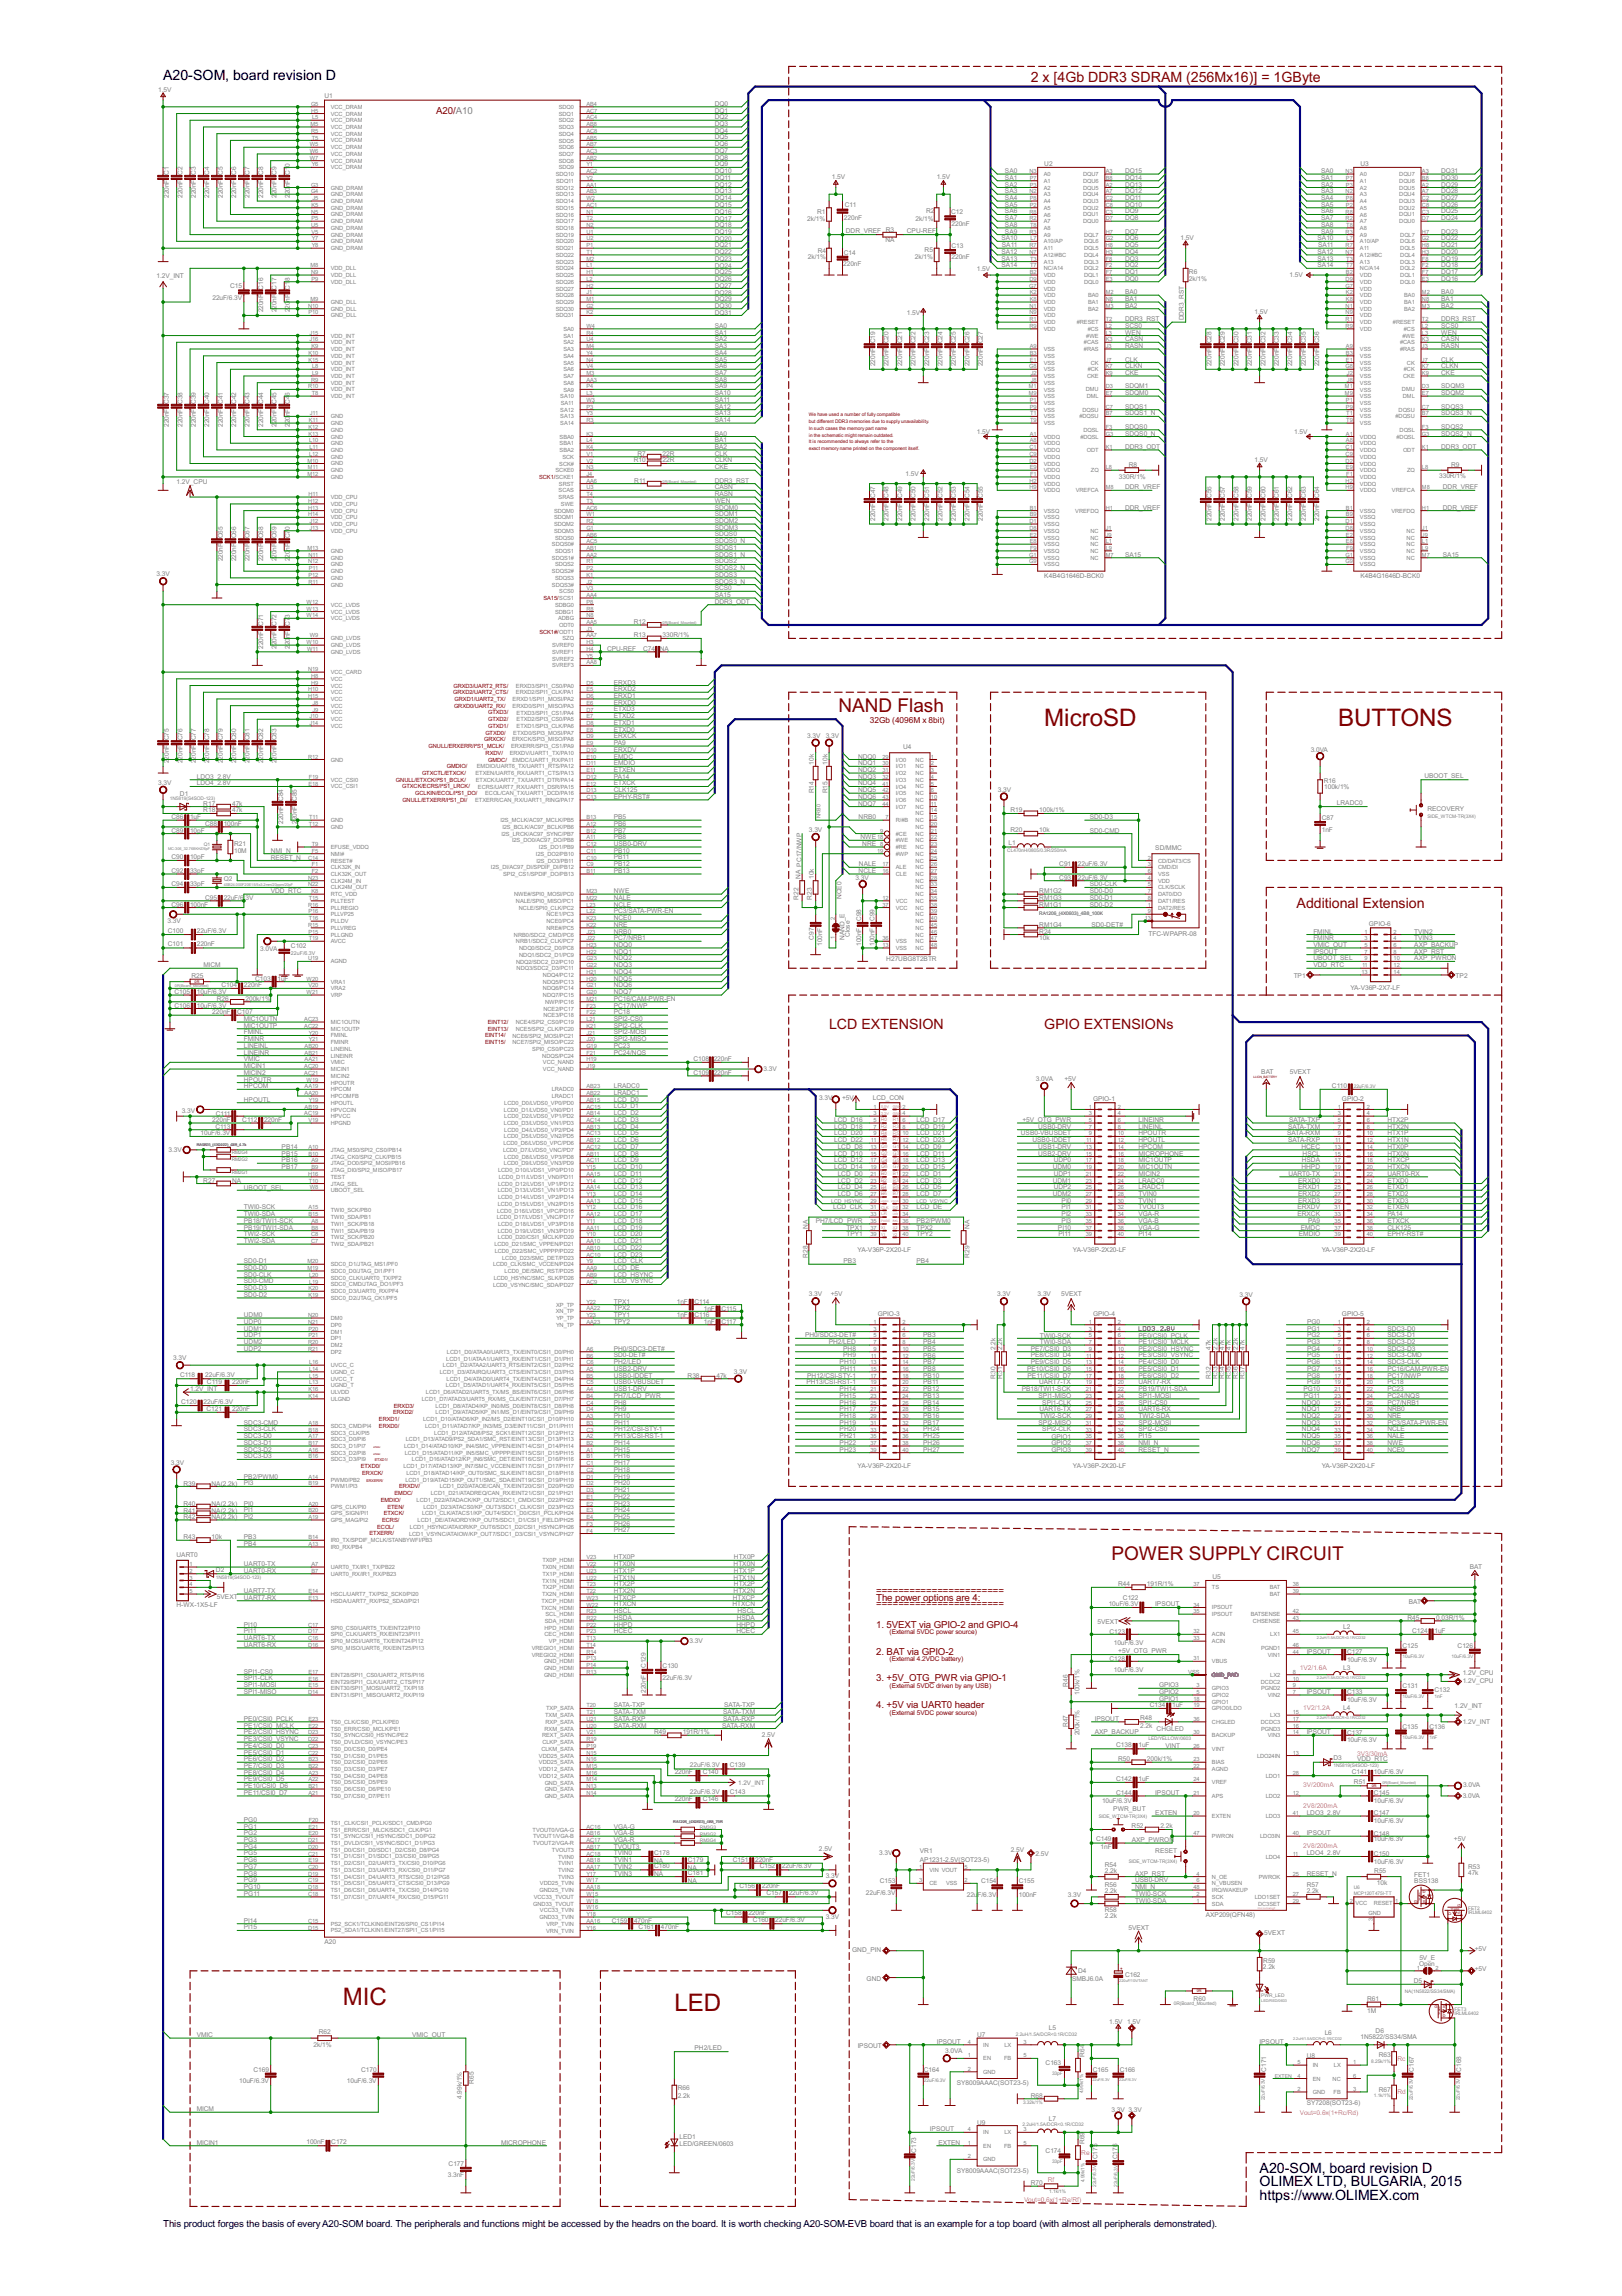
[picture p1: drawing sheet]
<svg xmlns="http://www.w3.org/2000/svg" width="210mm" height="297mm" viewBox="0 0 210 297" stroke-linecap="round" stroke-linejoin="round" font-family="sans-serif">
<defs><g id="words">
<g font-size="3.5" fill="#800000">
<text x="135.1" y="93.9">MicroSD</text>
<text x="173.2" y="93.9">BUTTONS</text>
<text x="44.4" y="259.3">MIC</text>
<text x="87.3" y="260.2">LED</text>
</g>
<g font-size="2.8" fill="#800000">
<text x="108.5" y="92.1">NAND Flash</text>
<text x="143.9" y="201.9">POWER SUPPLY CIRCUIT</text>
</g>
<g font-size="2.1">
<text x="21.1" y="10.3">A20-SOM, board revision D</text>
<text x="163" y="281.1">A20-SOM, board revision D</text>
<text x="163" y="282.8">OLIMEX LTD, BULGARIA, 2015</text>
<text x="163" y="284.6">https://www.OLIMEX.com</text>
</g>
<g font-size="2.1" fill="#800000">
<text x="133.4" y="10.6">2 x [4Gb DDR3 SDRAM (256Mx16)] = 1GByte</text>
<text x="167.8" y="117.4">Additional Extension</text>
<text x="107.3" y="133.1">LCD EXTENSION</text>
<text x="135.1" y="133.1">GPIO EXTENSIONs</text>
</g>
<g font-size="1.4" fill="#800000">
<text x="56.5" y="14.7">A20/A10</text>
<text x="113.4" y="207.1">The power options are 4:</text>
<text x="113.4" y="208">=======================</text>
<text x="113.4" y="206.2">=======================</text>
<text x="113.4" y="210.6">1. 5VEXT via GPIO-2 and GPIO-4</text>
<text x="113.4" y="214.1">2. BAT via GPIO-2</text>
<text x="113.4" y="217.5">3. +5V_OTG_PWR via GPIO-1</text>
<text x="113.4" y="221">4. +5V via UART0 header</text>
</g>
<text font-size="1.4" x="21.1" y="288.1">This product forges the basis of everyA20-SOM board. The peripherals and functions might be accessed by the headrs on the board. It is worth checking A20-SOM-EVB board that is an example for a top board (with almost all peripherals demonstrated).</text>
<text font-size="1.2" fill="#800000" x="112.6" y="93.6">32Gb (4096M x 8bit)</text>
<g font-size="1" fill="#808080">
<text x="20.5" y="11.9">1.5V</text>
<text x="42" y="12.7">U1</text>
<text x="92.5" y="13.7">DQ0</text>
<text x="92.5" y="14.6">DQ1</text>
<text x="92.5" y="15.4">DQ2</text>
<text x="92.5" y="16.3">DQ3</text>
<text x="92.5" y="17.2">DQ4</text>
<text x="92.5" y="18">DQ5</text>
<text x="92.5" y="18.9">DQ6</text>
<text x="92.5" y="19.8">DQ7</text>
<text x="92.5" y="20.7">DQ8</text>
<text x="92.5" y="21.5">DQ9</text>
<text x="92.5" y="22.4">DQ10</text>
<text x="92.5" y="23.3">DQ11</text>
<text x="107.6" y="23.1">1.5V</text>
<text x="121.2" y="23.2">1.5V</text>
<text x="130.1" y="23.3">SA1</text>
<text x="130.1" y="22.4">SA0</text>
<text x="135.1" y="21.5">U2</text>
<text x="145.6" y="23.3">DQ14</text>
<text x="145.6" y="22.4">DQ15</text>
<text x="171" y="23.3">SA1</text>
<text x="171" y="22.4">SA0</text>
<text x="176.1" y="21.5">U3</text>
<text x="186.5" y="23.3">DQ30</text>
<text x="186.5" y="22.4">DQ31</text>
<text x="21.9" y="25.6" transform="rotate(-90 21.9 25.6)">220nF C1</text>
<text x="23.6" y="25.6" transform="rotate(-90 23.6 25.6)">220nF C2</text>
<text x="25.3" y="25.6" transform="rotate(-90 25.3 25.6)">220nF C3</text>
<text x="27.1" y="25.6" transform="rotate(-90 27.1 25.6)">220nF C4</text>
<text x="28.8" y="25.6" transform="rotate(-90 28.8 25.6)">220nF C5</text>
<text x="30.6" y="25.6" transform="rotate(-90 30.6 25.6)">220nF C6</text>
<text x="32.3" y="25.6" transform="rotate(-90 32.3 25.6)">220nF C7</text>
<text x="34" y="25.6" transform="rotate(-90 34 25.6)">220nF C8</text>
<text x="35.8" y="25.6" transform="rotate(-90 35.8 25.6)">220nF C9</text>
<text x="37.5" y="25.6" transform="rotate(-90 37.5 25.6)">220nF C10</text>
<text x="92.5" y="24.1">DQ12</text>
<text x="92.5" y="25">DQ13</text>
<text x="92.5" y="25.9">DQ14</text>
<text x="92.5" y="26.7">DQ15</text>
<text x="92.5" y="27.7">DQ16</text>
<text x="92.5" y="28.5">DQ17</text>
<text x="92.5" y="29.4">DQ18</text>
<text x="104.5" y="28.6">2k/1%</text>
<text x="105.7" y="27.7">R1</text>
<text x="109.2" y="28.4">220nF</text>
<text x="109.3" y="26.7">C11</text>
<text x="118.5" y="28.6">2k/1%</text>
<text x="119.8" y="27.5">R2</text>
<text x="123.1" y="27.7">C12</text>
<text x="123.1" y="29.2">220nF</text>
<text x="130.1" y="24.1">SA2</text>
<text x="130.1" y="25">SA3</text>
<text x="130.1" y="25.9">SA4</text>
<text x="130.1" y="26.7">SA5</text>
<text x="130.1" y="27.6">SA6</text>
<text x="130.1" y="28.5">SA7</text>
<text x="130.1" y="29.4">SA8</text>
<text x="145.6" y="28.5">DQ8</text>
<text x="145.6" y="27.6">DQ9</text>
<text x="145.6" y="26.8">DQ10</text>
<text x="145.6" y="25.9">DQ11</text>
<text x="145.6" y="25">DQ12</text>
<text x="145.6" y="24.1">DQ13</text>
<text x="171" y="24.1">SA2</text>
<text x="171" y="25">SA3</text>
<text x="171" y="25.9">SA4</text>
<text x="171" y="26.7">SA5</text>
<text x="171" y="27.6">SA6</text>
<text x="171" y="28.5">SA7</text>
<text x="171" y="29.4">SA8</text>
<text x="186.5" y="28.5">DQ24</text>
<text x="186.5" y="27.6">DQ25</text>
<text x="186.5" y="26.8">DQ26</text>
<text x="186.5" y="25.9">DQ27</text>
<text x="186.5" y="25">DQ28</text>
<text x="186.5" y="24.1">DQ29</text>
<text x="92.5" y="30.3">DQ19</text>
<text x="92.5" y="31.1">DQ20</text>
<text x="92.5" y="32">DQ21</text>
<text x="92.5" y="32.9">DQ22</text>
<text x="92.5" y="33.8">DQ23</text>
<text x="92.5" y="34.6">DQ24</text>
<text x="92.5" y="35.5">DQ25</text>
<text x="104.5" y="33.4">2k/1%</text>
<text x="105.8" y="32.7">R4</text>
<text x="109.1" y="34.4">220nF</text>
<text x="109.2" y="32.9">C14</text>
<text x="109.5" y="30.2">DDR_VREF R3</text>
<text x="114.6" y="31.4">NA</text>
<text x="117.4" y="30.2">CPU-REF</text>
<text x="118.4" y="33.5">2k/1%</text>
<text x="119.7" y="32.7">R5</text>
<text x="123.1" y="33.4">220nF</text>
<text x="123.1" y="32.1">C13</text>
<text x="126.4" y="35.1">1.5V</text>
<text x="129.6" y="31.1">SA10</text>
<text x="129.6" y="32.8">SA12</text>
<text x="129.6" y="34.6">SA14</text>
<text x="129.6" y="33.7">SA13</text>
<text x="129.7" y="32">SA11</text>
<text x="130.1" y="30.2">SA9</text>
<text x="145.6" y="35.5">DQ1</text>
<text x="145.6" y="34.6">DQ2</text>
<text x="145.6" y="33.7">DQ3</text>
<text x="145.6" y="32.8">DQ4</text>
<text x="145.6" y="32">DQ5</text>
<text x="145.6" y="31.1">DQ6</text>
<text x="145.6" y="30.2">DQ7</text>
<text x="152.8" y="31">1.5V</text>
<text x="153.9" y="35.5">R6</text>
<text x="166.9" y="35.9">1.5V</text>
<text x="170.5" y="31.1">SA10</text>
<text x="170.5" y="32.8">SA12</text>
<text x="170.5" y="34.6">SA14</text>
<text x="170.5" y="33.7">SA13</text>
<text x="170.6" y="32">SA11</text>
<text x="171" y="30.2">SA9</text>
<text x="186.5" y="35.5">DQ17</text>
<text x="186.5" y="34.6">DQ18</text>
<text x="186.5" y="33.7">DQ19</text>
<text x="186.5" y="32.8">DQ20</text>
<text x="186.5" y="32">DQ21</text>
<text x="186.5" y="31.1">DQ22</text>
<text x="186.5" y="30.2">DQ23</text>
<text x="20.2" y="36">1.2V_INT</text>
<text x="27.5" y="38.8">22uF/6.3V</text>
<text x="29.8" y="37.3">C15</text>
<text x="34" y="40.4" transform="rotate(-90 34 40.4)">220nF C16</text>
<text x="35.8" y="40.4" transform="rotate(-90 35.8 40.4)">220nF C17</text>
<text x="37.5" y="40.4" transform="rotate(-90 37.5 40.4)">220nF C18</text>
<text x="92.5" y="36.4">DQ26</text>
<text x="92.5" y="37.2">DQ27</text>
<text x="92.5" y="38.1">DQ28</text>
<text x="92.5" y="39">DQ29</text>
<text x="92.5" y="39.8">DQ30</text>
<text x="92.5" y="40.7">DQ31</text>
<text x="117.4" y="40.8">1.5V</text>
<text x="145.6" y="36.3">DQ0</text>
<text x="145.6" y="38.1">BA0</text>
<text x="145.6" y="38.9">BA1</text>
<text x="145.6" y="39.8">BA2</text>
<text x="145.6" y="41.5">DDR3_RST</text>
<text x="153.2" y="41.5" transform="rotate(-90 153.2 41.5)">DDR3_RST</text>
<text x="153.9" y="36.3">2k/1%</text>
<text x="162.3" y="40.6">1.5V</text>
<text x="186.5" y="38.1">BA0</text>
<text x="186.5" y="38.9">BA1</text>
<text x="186.5" y="39.8">BA2</text>
<text x="186.5" y="41.5">DDR3_RST</text>
<text x="186.5" y="36.3">DQ16</text>
<text x="92.5" y="44.2">SA2</text>
<text x="92.5" y="45">SA3</text>
<text x="92.5" y="45.9">SA4</text>
<text x="92.5" y="46.8">SA5</text>
<text x="92.5" y="47.6">SA6</text>
<text x="92.5" y="43.3">SA1</text>
<text x="92.5" y="42.4">SA0</text>
<text x="113.3" y="47.4" transform="rotate(-90 113.3 47.4)">220nF C19</text>
<text x="115" y="47.4" transform="rotate(-90 115 47.4)">220nF C20</text>
<text x="116.7" y="47.4" transform="rotate(-90 116.7 47.4)">220nF C21</text>
<text x="118.5" y="47.4" transform="rotate(-90 118.5 47.4)">220nF C22</text>
<text x="120.2" y="47.4" transform="rotate(-90 120.2 47.4)">220nF C23</text>
<text x="122" y="47.4" transform="rotate(-90 122 47.4)">220nF C24</text>
<text x="123.7" y="47.4" transform="rotate(-90 123.7 47.4)">220nF C25</text>
<text x="125.4" y="47.4" transform="rotate(-90 125.4 47.4)">220nF C26</text>
<text x="127.2" y="47.4" transform="rotate(-90 127.2 47.4)">220nF C27</text>
<text x="145.6" y="46.8">CLK</text>
<text x="145.6" y="44.2">CASN</text>
<text x="145.6" y="45">RASN</text>
<text x="145.6" y="43.3">WEN</text>
<text x="145.6" y="47.6">CLKN</text>
<text x="145.6" y="42.4">SCS0</text>
<text x="156.8" y="47.4" transform="rotate(-90 156.8 47.4)">220nF C28</text>
<text x="158.5" y="47.4" transform="rotate(-90 158.5 47.4)">220nF C29</text>
<text x="160.3" y="47.4" transform="rotate(-90 160.3 47.4)">220nF C30</text>
<text x="162" y="47.4" transform="rotate(-90 162 47.4)">220nF C31</text>
<text x="163.7" y="47.4" transform="rotate(-90 163.7 47.4)">220nF C32</text>
<text x="165.5" y="47.4" transform="rotate(-90 165.5 47.4)">220nF C33</text>
<text x="167.2" y="47.4" transform="rotate(-90 167.2 47.4)">220nF C34</text>
<text x="169" y="47.4" transform="rotate(-90 169 47.4)">220nF C35</text>
<text x="170.7" y="47.4" transform="rotate(-90 170.7 47.4)">220nF C36</text>
<text x="186.5" y="46.8">CLK</text>
<text x="186.5" y="44.2">CASN</text>
<text x="186.5" y="45">RASN</text>
<text x="186.5" y="43.3">WEN</text>
<text x="186.5" y="47.6">CLKN</text>
<text x="186.5" y="42.4">SCS0</text>
<text x="92.5" y="48.5">SA7</text>
<text x="92.5" y="49.4">SA8</text>
<text x="92.5" y="50.3">SA9</text>
<text x="92.5" y="51.1">SA10</text>
<text x="92.5" y="52">SA11</text>
<text x="92.5" y="52.9">SA12</text>
<text x="92.5" y="53.7">SA13</text>
<text x="145.6" y="48.5">CKE</text>
<text x="145.6" y="51.1">SDQM0</text>
<text x="145.6" y="50.3">SDQM1</text>
<text x="145.6" y="52.9">SDQS1</text>
<text x="145.6" y="53.7">SDQS1_N</text>
<text x="186.5" y="48.5">CKE</text>
<text x="186.5" y="52.9">SDQS3</text>
<text x="186.5" y="53.7">SDQS3_N</text>
<text x="186.5" y="50.3">SDQM3</text>
<text x="186.5" y="51.1">SDQM2</text>
<text x="21.9" y="55.2" transform="rotate(-90 21.9 55.2)">220nF C37</text>
<text x="23.6" y="55.2" transform="rotate(-90 23.6 55.2)">220nF C38</text>
<text x="25.3" y="55.2" transform="rotate(-90 25.3 55.2)">220nF C39</text>
<text x="27.1" y="55.2" transform="rotate(-90 27.1 55.2)">220nF C40</text>
<text x="28.8" y="55.2" transform="rotate(-90 28.8 55.2)">220nF C41</text>
<text x="30.6" y="55.2" transform="rotate(-90 30.6 55.2)">220nF C42</text>
<text x="32.3" y="55.2" transform="rotate(-90 32.3 55.2)">220nF C43</text>
<text x="34" y="55.2" transform="rotate(-90 34 55.2)">220nF C44</text>
<text x="35.8" y="55.2" transform="rotate(-90 35.8 55.2)">220nF C45</text>
<text x="37.5" y="55.2" transform="rotate(-90 37.5 55.2)">220nF C46</text>
<text x="82" y="59.8">R10</text>
<text x="82.5" y="59">R7</text>
<text x="85.7" y="59">22R</text>
<text x="85.7" y="59.8">22R</text>
<text x="92.5" y="56.3">BA0</text>
<text x="92.5" y="57.2">BA1</text>
<text x="92.5" y="59">CLK</text>
<text x="92.5" y="59.8">CLKN</text>
<text x="92.5" y="54.6">SA14</text>
<text x="92.5" y="58.1">BA2</text>
<text x="126.4" y="56.1">1.5V</text>
<text x="145.6" y="55.5">SDQS0</text>
<text x="145.6" y="56.4">SDQS0_N</text>
<text x="145.6" y="58.1">DDR3_ODT</text>
<text x="162.3" y="59.7">1.5V</text>
<text x="167.5" y="56.2">1.5V</text>
<text x="186.5" y="58.1">DDR3_ODT</text>
<text x="186.5" y="55.5">SDQS2</text>
<text x="186.5" y="56.4">SDQS2_N</text>
<text x="22.9" y="62.6">1.2V_CPU</text>
<text x="82.1" y="62.5">R11</text>
<text x="92.5" y="60.7">CKE</text>
<text x="92.5" y="63.3">CASN</text>
<text x="92.5" y="64.2">RASN</text>
<text x="92.5" y="65.1">WEN</text>
<text x="92.5" y="65.9">SDQM0</text>
<text x="92.5" y="62.4">DDR3_RST</text>
<text x="117.2" y="61.6">1.5V</text>
<text x="144.8" y="61.9">330R/1%</text>
<text x="145.6" y="63.3">DDR_VREF</text>
<text x="145.6" y="65.9">DDR_VREF</text>
<text x="146.1" y="60.4">R8</text>
<text x="186.2" y="61.8">330R/1%</text>
<text x="186.7" y="63.3">DDR_VREF</text>
<text x="186.7" y="65.9">DDR_VREF</text>
<text x="187.8" y="60.4">R9</text>
<text x="92.5" y="66.8">SDQM1</text>
<text x="92.5" y="69.4">SDQS0</text>
<text x="92.5" y="71.1">SDQS1</text>
<text x="92.5" y="70.3">SDQS0_N</text>
<text x="92.5" y="68.5">SDQM3</text>
<text x="92.5" y="67.7">SDQM2</text>
<text x="113.3" y="67.4" transform="rotate(-90 113.3 67.4)">220nF C47</text>
<text x="115" y="67.4" transform="rotate(-90 115 67.4)">220nF C48</text>
<text x="116.7" y="67.4" transform="rotate(-90 116.7 67.4)">220nF C49</text>
<text x="118.5" y="67.4" transform="rotate(-90 118.5 67.4)">220nF C50</text>
<text x="120.2" y="67.4" transform="rotate(-90 120.2 67.4)">220nF C51</text>
<text x="122" y="67.4" transform="rotate(-90 122 67.4)">220nF C52</text>
<text x="123.7" y="67.4" transform="rotate(-90 123.7 67.4)">220nF C53</text>
<text x="125.4" y="67.4" transform="rotate(-90 125.4 67.4)">220nF C54</text>
<text x="127.2" y="67.4" transform="rotate(-90 127.2 67.4)">220nF C55</text>
<text x="156.8" y="67.4" transform="rotate(-90 156.8 67.4)">220nF C56</text>
<text x="158.5" y="67.4" transform="rotate(-90 158.5 67.4)">220nF C57</text>
<text x="160.3" y="67.4" transform="rotate(-90 160.3 67.4)">220nF C58</text>
<text x="162" y="67.4" transform="rotate(-90 162 67.4)">220nF C59</text>
<text x="163.7" y="67.4" transform="rotate(-90 163.7 67.4)">220nF C60</text>
<text x="165.5" y="67.4" transform="rotate(-90 165.5 67.4)">220nF C61</text>
<text x="167.2" y="67.4" transform="rotate(-90 167.2 67.4)">220nF C62</text>
<text x="169" y="67.4" transform="rotate(-90 169 67.4)">220nF C63</text>
<text x="170.7" y="67.4" transform="rotate(-90 170.7 67.4)">220nF C64</text>
<text x="20.2" y="74.5">3.3V</text>
<text x="28.8" y="72.6" transform="rotate(-90 28.8 72.6)">220nF C65</text>
<text x="30.6" y="72.6" transform="rotate(-90 30.6 72.6)">220nF C66</text>
<text x="32.3" y="72.6" transform="rotate(-90 32.3 72.6)">220nF C67</text>
<text x="34" y="72.6" transform="rotate(-90 34 72.6)">220nF C68</text>
<text x="35.8" y="72.6" transform="rotate(-90 35.8 72.6)">220nF C69</text>
<text x="37.5" y="72.6" transform="rotate(-90 37.5 72.6)">220nF C70</text>
<text x="92.5" y="72">SDQS1_N</text>
<text x="92.5" y="76.4">SCS0</text>
<text x="92.5" y="77.2">SA15</text>
<text x="92.5" y="72.9">SDQS2</text>
<text x="92.5" y="73.8">SDQS2_N</text>
<text x="92.5" y="74.6">SDQS3</text>
<text x="92.5" y="75.5">SDQS3_N</text>
<text x="135.1" y="74.8">K4B4G1646D-BCK0</text>
<text x="145.6" y="72">SA15</text>
<text x="176.1" y="74.8">K4B4G1646D-BCK0</text>
<text x="186.7" y="72">SA15</text>
<text x="34" y="83.9" transform="rotate(-90 34 83.9)">220nF C71</text>
<text x="35.8" y="83.9" transform="rotate(-90 35.8 83.9)">220nF C72</text>
<text x="37.5" y="83.9" transform="rotate(-90 37.5 83.9)">220nF C73</text>
<text x="82" y="82.5">R13</text>
<text x="82" y="80.8">R12</text>
<text x="85.7" y="82.5">330R/1%</text>
<text x="92.5" y="78.1">DDR3_ODT</text>
<text x="78.6" y="84.2">CPU-REF</text>
<text x="79.4" y="89.4">ERXD2</text>
<text x="79.4" y="88.6">ERXD3</text>
<text x="83.2" y="84.2">C74 NA</text>
<text x="79.4" y="94.7">ETXD0</text>
<text x="79.4" y="93.8">ETXD1</text>
<text x="79.4" y="92.9">ETXD2</text>
<text x="79.4" y="92">ETXD3</text>
<text x="79.4" y="91.2">ERXD0</text>
<text x="79.4" y="90.3">ERXD1</text>
<text x="79.4" y="95.5">ERXCK</text>
<text x="104.5" y="95.4">3.3V 3.3V</text>
<text x="20.5" y="101.5">3.3V</text>
<text x="21.9" y="98.7" transform="rotate(-90 21.9 98.7)">220nF C75</text>
<text x="23.6" y="98.7" transform="rotate(-90 23.6 98.7)">220nF C76</text>
<text x="25.3" y="98.7" transform="rotate(-90 25.3 98.7)">220nF C77</text>
<text x="25.5" y="100.7">LDO3_2.8V</text>
<text x="25.5" y="101.6">LDO4_2.8V</text>
<text x="27.1" y="98.7" transform="rotate(-90 27.1 98.7)">220nF C78</text>
<text x="28.8" y="98.7" transform="rotate(-90 28.8 98.7)">220nF C79</text>
<text x="30.6" y="98.7" transform="rotate(-90 30.6 98.7)">220nF C80</text>
<text x="32.3" y="98.7" transform="rotate(-90 32.3 98.7)">220nF C81</text>
<text x="34" y="98.7" transform="rotate(-90 34 98.7)">220nF C82</text>
<text x="35.8" y="98.7" transform="rotate(-90 35.8 98.7)">220nF C83</text>
<text x="79.4" y="96.4">PA9</text>
<text x="79.4" y="100.7">PA14</text>
<text x="79.4" y="99.9">ETXEN</text>
<text x="79.4" y="97.3">ERXDV</text>
<text x="79.4" y="98.1">EMDC</text>
<text x="79.4" y="99">EMDIO</text>
<text x="79.4" y="101.6">ETXCK</text>
<text x="105.3" y="98.9" transform="rotate(-90 105.3 98.9)">10k</text>
<text x="107.1" y="98.9" transform="rotate(-90 107.1 98.9)">10k</text>
<text x="111" y="98.1">NDQ0</text>
<text x="111" y="99">NDQ1</text>
<text x="111" y="99.9">NDQ2</text>
<text x="111" y="100.7">NDQ3</text>
<text x="111" y="101.6">NDQ4</text>
<text x="116.9" y="97">U4</text>
<text x="169.6" y="97.3">3.0VA</text>
<text x="171.3" y="101.3">R16</text>
<text x="184.3" y="100.7">UBOOT_SEL</text>
<text x="22.2" y="106">C86</text>
<text x="22.2" y="107.7">C89</text>
<text x="23.3" y="103">D1</text>
<text x="24.6" y="106">1uF</text>
<text x="24.6" y="107.7">10pF</text>
<text x="26.3" y="105.1">R18</text>
<text x="26.3" y="104.2">R17</text>
<text x="26.5" y="106.8">C88</text>
<text x="28.9" y="106.8">100nF</text>
<text x="30" y="105.1">47k</text>
<text x="30" y="104.3">47k</text>
<text x="36.7" y="106.6" transform="rotate(-90 36.7 106.6)">220nF C84</text>
<text x="38.4" y="106.6" transform="rotate(-90 38.4 106.6)">220nF C85</text>
<text x="79.4" y="103.4">EPHY-RST#</text>
<text x="79.4" y="107.7">PB7</text>
<text x="79.4" y="106.8">PB6</text>
<text x="79.4" y="106">PB5</text>
<text x="79.4" y="102.5">CLK125</text>
<text x="104.7" y="107.6">3.3V</text>
<text x="105.3" y="102.6" transform="rotate(-90 105.3 102.6)">R14</text>
<text x="107.1" y="102.6" transform="rotate(-90 107.1 102.6)">R15</text>
<text x="111" y="102.5">NDQ5</text>
<text x="111" y="103.4">NDQ6</text>
<text x="111" y="104.2">NDQ7</text>
<text x="111.1" y="106">NRB0</text>
<text x="129.1" y="102.4">3.3V</text>
<text x="130.8" y="107.6">R20</text>
<text x="130.8" y="105">R19</text>
<text x="134.5" y="107.6">10k</text>
<text x="134.5" y="105">100k/1%</text>
<text x="141" y="107.7">SD0-CMD</text>
<text x="141" y="106">SD0-D3</text>
<text x="171.1" y="107.6">1nF</text>
<text x="171.1" y="106.1">C87</text>
<text x="171.4" y="102.1">100k/1%</text>
<text x="173" y="104.1">LRADC0</text>
<text x="184.7" y="104.9">RECOVERY</text>
<text x="22.2" y="112.9">C92</text>
<text x="22.2" y="111.2">C90</text>
<text x="24.6" y="112.9">33pF</text>
<text x="24.6" y="111.2">10pF</text>
<text x="28.9" y="114">Q2</text>
<text x="30.3" y="110.3">10M</text>
<text x="30.3" y="109.5">R21</text>
<text x="35" y="111.2">RESET_N</text>
<text x="35" y="110.4">NMI_N</text>
<text x="79.4" y="110.3">PB10</text>
<text x="79.4" y="112.9">PB13</text>
<text x="79.4" y="112.1">PB12</text>
<text x="79.4" y="111.2">PB11</text>
<text x="79.4" y="108.6">PB8</text>
<text x="79.4" y="109.5">USB0-DRV</text>
<text x="103.6" y="113.7" transform="rotate(-90 103.6 113.7)">NA PC17/NWP</text>
<text x="105.3" y="113.7" transform="rotate(-90 105.3 113.7)">10k</text>
<text x="110.7" y="113.8">3.3V</text>
<text x="111.1" y="112.9">NCLE</text>
<text x="111.2" y="112.1">NALE</text>
<text x="111.4" y="108.6">NWE</text>
<text x="111.6" y="109.5">NRE</text>
<text x="130.5" y="109.4">L1</text>
<text x="137.1" y="113.8">C93</text>
<text x="137.1" y="112.1">C91</text>
<text x="139.5" y="113.8">22uF/6.3V</text>
<text x="139.5" y="112.1">22uF/6.3V</text>
<text x="149.5" y="110">SD/MMC</text>
<text x="21.7" y="119.5">3.3V</text>
<text x="22.2" y="114.7">C94</text>
<text x="22.2" y="117.3">C96</text>
<text x="24.6" y="114.7">33pF</text>
<text x="24.6" y="117.3">100nF</text>
<text x="26.5" y="116.4">C95</text>
<text x="28.9" y="116.4">22uF/6.3V</text>
<text x="35" y="115.5">VDD_RTC</text>
<text x="79.4" y="115.5">NWE</text>
<text x="79.4" y="116.4">NALE</text>
<text x="79.4" y="117.3">NCLE</text>
<text x="79.4" y="119">NCE0</text>
<text x="79.4" y="119.9">NRE</text>
<text x="79.4" y="118.2">PC3/SATA-PWR-EN</text>
<text x="103.3" y="116.4" transform="rotate(-90 103.3 116.4)">R22</text>
<text x="105.1" y="116.4" transform="rotate(-90 105.1 116.4)">R23</text>
<text x="108.9" y="116.3" transform="rotate(-90 108.9 116.3)">NCE0</text>
<text x="111.4" y="119.2" transform="rotate(-90 111.4 119.2)">C98</text>
<text x="113.2" y="119.2" transform="rotate(-90 113.2 119.2)">C99</text>
<text x="134.5" y="117.3">RM1G1</text>
<text x="134.5" y="115.6">RM1G2</text>
<text x="134.5" y="116.5">RM1G3</text>
<text x="134.5" y="119.9">RM1G4</text>
<text x="141" y="116.4">SD0-D1</text>
<text x="141" y="115.5">SD0-D0</text>
<text x="141" y="114.7">SD0-CLK</text>
<text x="141" y="117.3">SD0-D2</text>
<text x="141.2" y="119.9">SD0-DET#</text>
<text x="177.1" y="119.8">GPIO-6</text>
<text x="21.7" y="120.7">C100</text>
<text x="21.7" y="122.4">C101</text>
<text x="25.5" y="120.6">22uF/6.3V</text>
<text x="25.5" y="122.4">220nF</text>
<text x="26.3" y="125.1">MICM</text>
<text x="33.7" y="123">3.0VA</text>
<text x="37.7" y="122.6">C102</text>
<text x="79.4" y="122.5">NDQ0</text>
<text x="79.4" y="123.4">NDQ1</text>
<text x="79.4" y="124.3">NDQ2</text>
<text x="79.4" y="125.1">NDQ3</text>
<text x="79.4" y="126">NDQ4</text>
<text x="79.4" y="120.8">NRB0</text>
<text x="79.4" y="121.6">PC7/NRB1</text>
<text x="105.3" y="121.6" transform="rotate(-90 105.3 121.6)">C97</text>
<text x="106.4" y="122.4" transform="rotate(-90 106.4 122.4)">100nF</text>
<text x="109.3" y="121.6" transform="rotate(-90 109.3 121.6)">NAND_E</text>
<text x="110" y="121.2" transform="rotate(-90 110 121.2)">Close</text>
<text x="111.4" y="122.4" transform="rotate(-90 111.4 122.4)">100nF</text>
<text x="113.2" y="122.4" transform="rotate(-90 113.2 122.4)">100nF</text>
<text x="114.7" y="124.4">H27UBG8T2BTR</text>
<text x="134.5" y="121.6">10k</text>
<text x="134.5" y="120.8">R24</text>
<text x="148.6" y="121.1">TFC-WPAPR-08</text>
<text x="170" y="123.4">IPSOUT</text>
<text x="170" y="125.1">VDD_RTC</text>
<text x="170" y="120.8">FMINL</text>
<text x="170" y="121.6">FMINR</text>
<text x="170" y="124.3">UBOOT_SEL</text>
<text x="170" y="122.5">VMIC_OUT</text>
<text x="183" y="120.8">TVIN2</text>
<text x="183" y="121.6">TVIN3</text>
<text x="183" y="122.5">AXP_BACKUP</text>
<text x="183" y="123.4">AXP_RST</text>
<text x="183" y="124.3">AXP_PWRON</text>
<text x="22.6" y="128.6">C105</text>
<text x="22.6" y="130.3">C106</text>
<text x="24.8" y="126.6">R25</text>
<text x="25.5" y="128.6">10uF/6.3V</text>
<text x="25.5" y="130.3">10uF/6.3V</text>
<text x="27.5" y="131.2">220nF</text>
<text x="28.1" y="129.5">R26</text>
<text x="28.7" y="127.7">C104</text>
<text x="30.7" y="131.2">C107</text>
<text x="31.6" y="127.7">220nF</text>
<text x="31.8" y="129.5">200k/1%</text>
<text x="33" y="126.9">C103</text>
<text x="35.9" y="126.9">1uF</text>
<text x="79.4" y="126.9">NDQ5</text>
<text x="79.4" y="127.7">NDQ6</text>
<text x="79.4" y="128.6">NDQ7</text>
<text x="79.4" y="131.2">PC18</text>
<text x="79.4" y="130.3">PC17/NWP</text>
<text x="79.4" y="129.5">PC16/CAM-PWR-EN</text>
<text x="167.4" y="126.6">TP1</text>
<text x="174.8" y="128">YA-V36P-2X7-LF</text>
<text x="188.4" y="126.6">TP2</text>
<text x="31.6" y="137.3">VMIC</text>
<text x="31.6" y="132.1">MIC1OUTN</text>
<text x="31.6" y="133">MIC1OUTP</text>
<text x="31.6" y="133.8">FMINL</text>
<text x="31.6" y="134.7">FMINR</text>
<text x="31.6" y="135.6">LINEINL</text>
<text x="31.6" y="136.4">LINEINR</text>
<text x="79.4" y="135.6">PC23</text>
<text x="79.4" y="136.4">PC24/NQS</text>
<text x="79.4" y="132.1">SPI2-CS0</text>
<text x="79.4" y="133">SPI2-CLK</text>
<text x="79.4" y="133.8">SPI2-MOSI</text>
<text x="79.4" y="134.7">SPI2-MISO</text>
<text x="89.7" y="137.3">C108</text>
<text x="92.4" y="137.3">220nF</text>
<text x="23.5" y="143.9">3.3V</text>
<text x="31.6" y="138.2">MICIN1</text>
<text x="31.6" y="139.1">MICIN2</text>
<text x="31.6" y="139.9">HPOUTR</text>
<text x="31.6" y="140.8">HPCOM</text>
<text x="31.6" y="142.5">HPOUTL</text>
<text x="79.4" y="140.8">LRADC0</text>
<text x="79.4" y="143.4">LCD_D1</text>
<text x="79.4" y="142.5">LCD_D0</text>
<text x="79.4" y="141.7">LRADC1</text>
<text x="89.7" y="139.1">C109</text>
<text x="92.4" y="139.1">220nF</text>
<text x="98.8" y="138.5">3.3V</text>
<text x="106" y="142.4">3.3V</text>
<text x="109" y="142.3">+5V</text>
<text x="112.9" y="142.4">LCD_CON</text>
<text x="134.1" y="139.8">3.0VA</text>
<text x="137.8" y="139.8">+5V</text>
<text x="141.5" y="142.4">GPIO-1</text>
<text x="163.2" y="139">BAT</text>
<text x="166.9" y="139">5VEXT</text>
<text x="172.4" y="140.7">C110</text>
<text x="173.7" y="142.4">GPIO-2</text>
<text x="21.8" y="149">3.3V</text>
<text x="26" y="146.8">10uF/6.3V</text>
<text x="27.5" y="145.1">220nF</text>
<text x="27.9" y="146.1">C113</text>
<text x="27.9" y="144.3">C111</text>
<text x="31.4" y="145.2">C112</text>
<text x="34.2" y="145.2">220nF</text>
<text x="36.4" y="148.6">PB14</text>
<text x="36.4" y="149.5">PB15</text>
<text x="79.4" y="144.3">LCD_D2</text>
<text x="79.4" y="145.1">LCD_D3</text>
<text x="79.4" y="146">LCD_D4</text>
<text x="79.4" y="146.9">LCD_D5</text>
<text x="79.4" y="147.8">LCD_D6</text>
<text x="79.4" y="148.6">LCD_D7</text>
<text x="79.4" y="149.5">LCD_D8</text>
<text x="107.9" y="149.5">LCD_D10</text>
<text x="107.9" y="146">LCD_D18</text>
<text x="107.9" y="146.9">LCD_D20</text>
<text x="107.9" y="147.8">LCD_D22</text>
<text x="107.9" y="145.1">LCD_D16</text>
<text x="108.4" y="148.6">LCD_D8</text>
<text x="118.6" y="149.5">LCD_D11</text>
<text x="118.6" y="146">LCD_D19</text>
<text x="118.6" y="146.9">LCD_D21</text>
<text x="118.6" y="147.8">LCD_D23</text>
<text x="118.6" y="145.1">LCD_D17</text>
<text x="118.6" y="148.6">LCD_D9</text>
<text x="132.1" y="146.9">USB0-VBUSDET</text>
<text x="132.3" y="145.1">+5V_OTG_PWR</text>
<text x="133.6" y="147.8">USB0-IDDET</text>
<text x="134.4" y="148.6">USB1-DRV</text>
<text x="134.4" y="149.5">USB2-DRV</text>
<text x="134.4" y="146.1">USB0-DRV</text>
<text x="147.3" y="146.9">HPOUTR</text>
<text x="147.3" y="148.6">HPCOM</text>
<text x="147.3" y="147.8">HPOUTL</text>
<text x="147.3" y="146">LINEINL</text>
<text x="147.3" y="145.1">LINEINR</text>
<text x="147.3" y="149.5">MICROPHONE</text>
<text x="166.6" y="146.9">SATA-RXM</text>
<text x="166.7" y="146">SATA-TXM</text>
<text x="166.7" y="147.8">SATA-RXP</text>
<text x="166.8" y="145.1">SATA-TXP</text>
<text x="168.4" y="148.6">HCEC</text>
<text x="168.6" y="149.5">HSCL</text>
<text x="179.5" y="145.1">HTX2P</text>
<text x="179.5" y="146">HTX2N</text>
<text x="179.5" y="146.9">HTX1P</text>
<text x="179.5" y="147.8">HTX1N</text>
<text x="179.5" y="148.6">HTX0P</text>
<text x="179.5" y="149.5">HTX0N</text>
<text x="26.3" y="153">R27</text>
<text x="30" y="153">NA</text>
<text x="31.6" y="153.9">UBOOT_SEL</text>
<text x="36.4" y="150.4">PB16</text>
<text x="36.4" y="151.2">PB17</text>
<text x="79.4" y="151.2">LCD_D10</text>
<text x="79.4" y="152.1">LCD_D11</text>
<text x="79.4" y="153">LCD_D12</text>
<text x="79.4" y="153.9">LCD_D13</text>
<text x="79.4" y="154.7">LCD_D14</text>
<text x="79.4" y="155.6">LCD_D15</text>
<text x="79.4" y="150.4">LCD_D9</text>
<text x="107.9" y="150.4">LCD_D12</text>
<text x="107.9" y="151.2">LCD_D14</text>
<text x="108.4" y="153">LCD_D2</text>
<text x="108.4" y="153.9">LCD_D4</text>
<text x="108.4" y="154.7">LCD_D6</text>
<text x="108.4" y="152.1">LCD_D0</text>
<text x="118.6" y="153">LCD_D3</text>
<text x="118.6" y="153.9">LCD_D5</text>
<text x="118.6" y="154.7">LCD_D7</text>
<text x="118.6" y="150.4">LCD_D13</text>
<text x="118.6" y="151.2">LCD_D15</text>
<text x="118.6" y="152.1">LCD_D1</text>
<text x="136.2" y="153">UDM1</text>
<text x="136.2" y="151.2">UDM0</text>
<text x="136.2" y="154.7">UDM2</text>
<text x="136.4" y="152.1">UDP1</text>
<text x="136.4" y="150.4">UDP0</text>
<text x="136.4" y="153.9">UDP2</text>
<text x="137.4" y="155.6">PI0</text>
<text x="147.3" y="153">LRADC0</text>
<text x="147.3" y="152.2">MICIN2</text>
<text x="147.3" y="151.2">MIC1OUTN</text>
<text x="147.3" y="150.4">MIC1OUTP</text>
<text x="147.3" y="154.7">TVIN0</text>
<text x="147.3" y="155.6">TVIN1</text>
<text x="147.3" y="153.9">LRADC1</text>
<text x="166.7" y="152.1">UART0-TX</text>
<text x="168" y="153">ERXD0</text>
<text x="168" y="153.9">ERXD1</text>
<text x="168" y="154.7">ERXD2</text>
<text x="168" y="155.6">ERXD3</text>
<text x="168.4" y="151.2">HHPD</text>
<text x="168.5" y="150.4">HSDA</text>
<text x="179.5" y="152.1">UART0-RX</text>
<text x="179.5" y="150.4">HTXCP</text>
<text x="179.5" y="151.2">HTXCN</text>
<text x="179.5" y="153">ETXD0</text>
<text x="179.5" y="153.9">ETXD1</text>
<text x="179.5" y="154.7">ETXD2</text>
<text x="179.5" y="155.6">ETXD3</text>
<text x="31.6" y="156.5">TWI0-SCK</text>
<text x="31.6" y="157.3">TWI0-SDA</text>
<text x="31.6" y="158.2">PB18/TWI1-SCK</text>
<text x="31.6" y="159.1">PB19/TWI1-SDA</text>
<text x="31.6" y="159.9">TWI2-SCK</text>
<text x="31.6" y="160.8">TWI2-SDA</text>
<text x="79.4" y="158.2">LCD_D18</text>
<text x="79.4" y="159.1">LCD_D19</text>
<text x="79.4" y="159.9">LCD_D20</text>
<text x="79.4" y="160.8">LCD_D21</text>
<text x="79.4" y="161.7">LCD_D22</text>
<text x="79.4" y="157.3">LCD_D17</text>
<text x="79.4" y="156.5">LCD_D16</text>
<text x="104.5" y="159" transform="rotate(-90 104.5 159)">NA</text>
<text x="105.6" y="158.2">PH7/LCD_PWR</text>
<text x="107.8" y="156.5">LCD_CLK</text>
<text x="109.5" y="159.1">TPX1</text>
<text x="109.5" y="159.9">TPY1</text>
<text x="111" y="162">YA-V36P-2X20-LF</text>
<text x="118.6" y="159.1">TPX2</text>
<text x="118.6" y="159.9">TPY2</text>
<text x="118.6" y="156.5">LCD_DE</text>
<text x="118.6" y="158.2">PB2/PWM0</text>
<text x="125.4" y="159" transform="rotate(-90 125.4 159)">NA</text>
<text x="136.9" y="159.1">PI10</text>
<text x="137" y="159.9">PI11</text>
<text x="137.4" y="158.2">PI3</text>
<text x="137.4" y="156.5">PI1</text>
<text x="137.4" y="157.3">PI2</text>
<text x="138.8" y="162">YA-V36P-2X20-LF</text>
<text x="147.3" y="159.1">VGA-G</text>
<text x="147.3" y="158.2">VGA-B</text>
<text x="147.3" y="157.3">VGA-R</text>
<text x="147.3" y="159.9">PI14</text>
<text x="147.3" y="156.5">TVOUT3</text>
<text x="167.9" y="156.5">ERXDV</text>
<text x="167.9" y="157.3">ERXCK</text>
<text x="168.1" y="159.9">EMDIO</text>
<text x="168.3" y="159.1">EMDC</text>
<text x="169.3" y="158.2">PA9</text>
<text x="171.1" y="162">YA-V36P-2X20-LF</text>
<text x="179.5" y="159.9">EPHY-RST#</text>
<text x="179.5" y="159.1">CLK125</text>
<text x="179.5" y="157.3">PA14</text>
<text x="179.5" y="156.5">ETXEN</text>
<text x="179.5" y="158.2">ETXCK</text>
<text x="31.6" y="163.4">SD0-D1</text>
<text x="31.6" y="164.3">SD0-D0</text>
<text x="31.6" y="165.2">SD0-CLK</text>
<text x="31.6" y="166">SD0-CMD</text>
<text x="31.6" y="166.9">SD0-D3</text>
<text x="31.6" y="167.8">SD0-D2</text>
<text x="79.4" y="162.6">LCD_D23</text>
<text x="79.4" y="165.2">LCD_HSYNC</text>
<text x="79.4" y="166">LCD_VSYNC</text>
<text x="79.4" y="163.4">LCD_CLK</text>
<text x="79.4" y="164.3">LCD_DE</text>
<text x="104.5" y="162.7" transform="rotate(-90 104.5 162.7)">R28</text>
<text x="104.7" y="167.7">3.3V</text>
<text x="107.5" y="167.7">+5V</text>
<text x="109.2" y="163.4">PB3</text>
<text x="118.6" y="163.4">PB4</text>
<text x="125.4" y="162.7" transform="rotate(-90 125.4 162.7)">R29</text>
<text x="129.1" y="167.7">3.3V</text>
<text x="134.3" y="167.7">3.3V</text>
<text x="137.3" y="167.7">5VEXT</text>
<text x="160.4" y="167.8">3.3V</text>
<text x="31.6" y="173">UDP1</text>
<text x="31.6" y="172.1">UDM1</text>
<text x="31.6" y="171.3">UDP0</text>
<text x="31.6" y="170.4">UDM0</text>
<text x="31.6" y="173.9">UDM2</text>
<text x="79.4" y="168.7">TPX1</text>
<text x="79.4" y="170.4">TPY1</text>
<text x="79.4" y="169.5">TPX2</text>
<text x="79.4" y="171.3">TPY2</text>
<text x="87.6" y="168.7">1nF</text>
<text x="87.6" y="170.4">1nF</text>
<text x="89.9" y="168.7">C114</text>
<text x="89.9" y="170.4">C116</text>
<text x="91.1" y="169.6">1nF</text>
<text x="91.1" y="171.3">1nF</text>
<text x="93.4" y="169.6">C115</text>
<text x="93.4" y="171.3">C117</text>
<text x="104.2" y="173">PH0/SDC3-DET#</text>
<text x="107.2" y="173.9">PH2/LED</text>
<text x="113.6" y="170.3">GPIO-3</text>
<text x="119.5" y="173">PB3</text>
<text x="119.5" y="173.9">PB4</text>
<text x="134.6" y="173.1">TWI0-SCK</text>
<text x="134.6" y="173.9">TWI0-SDA</text>
<text x="141.5" y="170.3">GPIO-4</text>
<text x="147.3" y="173.9">PE1/CSI0_MCLK</text>
<text x="147.3" y="173.1">PE0/CSI0_PCLK</text>
<text x="169.1" y="171.3">PG0</text>
<text x="169.1" y="172.1">PG1</text>
<text x="169.1" y="173">PG2</text>
<text x="169.1" y="173.9">PG3</text>
<text x="173.7" y="170.3">GPIO-5</text>
<text x="179.5" y="172.1">SDC3-D0</text>
<text x="179.5" y="173">SDC3-D1</text>
<text x="179.5" y="173.9">SDC3-D2</text>
<text x="22.4" y="176">3.3V</text>
<text x="23.3" y="178.1">C118</text>
<text x="24.6" y="180">1.2V_INT</text>
<text x="26.6" y="178.1">22uF/6.3V</text>
<text x="26.8" y="179">C119</text>
<text x="30" y="179">220nF</text>
<text x="31.6" y="174.7">UDP2</text>
<text x="79.4" y="179.1">USB0-VBUSDET</text>
<text x="79.4" y="178.2">USB0-IDDET</text>
<text x="79.4" y="180">USB1-DRV</text>
<text x="79.4" y="175.6">SD0-DET#</text>
<text x="79.4" y="177.4">USB2-DRV</text>
<text x="79.4" y="176.5">PH2/LED</text>
<text x="79.4" y="174.7">PH0/SDC3-DET#</text>
<text x="89" y="178.2">R38</text>
<text x="92.7" y="178.2">47k</text>
<text x="95" y="177.7">3.3V</text>
<text x="104.4" y="179.1">PH13/CSI-RST-1</text>
<text x="104.5" y="178.2">PH12/CSI-STY-1</text>
<text x="108.7" y="180">PH14</text>
<text x="108.7" y="176.5">PH10</text>
<text x="108.7" y="177.4">PH11</text>
<text x="109.1" y="175.6">PH9</text>
<text x="109.1" y="174.7">PH8</text>
<text x="119.5" y="178.2">PB10</text>
<text x="119.5" y="180">PB12</text>
<text x="119.5" y="179.1">PB11</text>
<text x="119.5" y="177.4">PB8</text>
<text x="119.5" y="176.5">PB7</text>
<text x="119.5" y="175.6">PB6</text>
<text x="119.5" y="174.8">PB5</text>
<text x="128.8" y="178.4" transform="rotate(-90 128.8 178.4)">R30</text>
<text x="128.8" y="174.7" transform="rotate(-90 128.8 174.7)">2.2k</text>
<text x="129.7" y="178.4" transform="rotate(-90 129.7 178.4)">R31</text>
<text x="129.7" y="174.7" transform="rotate(-90 129.7 174.7)">2.2k</text>
<text x="132.2" y="180">PB18/TWI1-SCK</text>
<text x="132.9" y="177.4">PE10/CSI0_D6</text>
<text x="133" y="178.2">PE11/CSI0_D7</text>
<text x="133.4" y="174.7">PE7/CSI0_D3</text>
<text x="133.4" y="175.6">PE8/CSI0_D4</text>
<text x="133.4" y="176.5">PE9/CSI0_D5</text>
<text x="134.5" y="179.1">UART7-TX</text>
<text x="147.3" y="180">PB19/TWI1-SDA</text>
<text x="147.3" y="175.6">PE3/CSI0_VSYNC</text>
<text x="147.3" y="176.5">PE4/CSI0_D0</text>
<text x="147.3" y="177.4">PE5/CSI0_D1</text>
<text x="147.3" y="178.2">PE6/CSI0_D2</text>
<text x="147.3" y="179.1">UART7-RX</text>
<text x="147.3" y="174.7">PE2/CSI0_HSYNC</text>
<text x="156.7" y="178.4" transform="rotate(-90 156.7 178.4)">R32</text>
<text x="156.7" y="174.7" transform="rotate(-90 156.7 174.7)">47k</text>
<text x="157.6" y="178.4" transform="rotate(-90 157.6 178.4)">R33</text>
<text x="157.6" y="174.7" transform="rotate(-90 157.6 174.7)">2.2k</text>
<text x="158.4" y="178.4" transform="rotate(-90 158.4 178.4)">R34</text>
<text x="158.4" y="174.7" transform="rotate(-90 158.4 174.7)">47k</text>
<text x="159.3" y="178.4" transform="rotate(-90 159.3 178.4)">R35</text>
<text x="159.3" y="174.7" transform="rotate(-90 159.3 174.7)">47k</text>
<text x="160.2" y="178.4" transform="rotate(-90 160.2 178.4)">R36</text>
<text x="160.2" y="174.7" transform="rotate(-90 160.2 174.7)">2.2k</text>
<text x="161" y="178.4" transform="rotate(-90 161 178.4)">R37</text>
<text x="161" y="174.7" transform="rotate(-90 161 174.7)">47k</text>
<text x="168.7" y="180">PG10</text>
<text x="169.1" y="174.7">PG4</text>
<text x="169.1" y="175.6">PG5</text>
<text x="169.1" y="176.5">PG6</text>
<text x="169.1" y="177.4">PG7</text>
<text x="169.1" y="178.2">PG8</text>
<text x="169.1" y="179.1">PG9</text>
<text x="179.5" y="180">PC23</text>
<text x="179.5" y="179.1">PC18</text>
<text x="179.5" y="178.2">PC17/NWP</text>
<text x="179.5" y="177.4">PC16/CAM-PWR-EN</text>
<text x="179.5" y="175.6">SDC3-CMD</text>
<text x="179.5" y="174.7">SDC3-D3</text>
<text x="179.5" y="176.5">SDC3-CLK</text>
<text x="23.5" y="181.6">C120</text>
<text x="26.3" y="181.6">22uF/6.3V</text>
<text x="26.7" y="182.5">C121</text>
<text x="30" y="182.5">220nF</text>
<text x="31.6" y="184.3">SDC3-CMD</text>
<text x="31.6" y="185.2">SDC3-CLK</text>
<text x="79.4" y="184.3">PH11</text>
<text x="79.4" y="183.5">PH10</text>
<text x="79.4" y="182.6">PH9</text>
<text x="79.4" y="180.8">PH7/LCD_PWR</text>
<text x="79.4" y="185.2">PH12/CSI-STY-1</text>
<text x="79.4" y="181.7">PH8</text>
<text x="108.7" y="185.2">PH20</text>
<text x="108.7" y="184.3">PH19</text>
<text x="108.7" y="183.5">PH18</text>
<text x="108.7" y="182.6">PH17</text>
<text x="108.7" y="181.7">PH16</text>
<text x="108.7" y="180.8">PH15</text>
<text x="119.5" y="185.2">PH24</text>
<text x="119.5" y="180.8">PB13</text>
<text x="119.5" y="181.7">PB14</text>
<text x="119.5" y="182.6">PB15</text>
<text x="119.5" y="183.5">PB16</text>
<text x="119.5" y="184.3">PB17</text>
<text x="134.4" y="180.8">SPI1-MISO</text>
<text x="134.4" y="184.3">SPI2-MISO</text>
<text x="134.5" y="182.6">UART6-TX</text>
<text x="134.6" y="183.5">TWI2-SCK</text>
<text x="134.9" y="181.7">SPI1-CLK</text>
<text x="134.9" y="185.2">SPI2-CLK</text>
<text x="147.3" y="183.5">TWI2-SDA</text>
<text x="147.3" y="180.8">SPI1-MOSI</text>
<text x="147.3" y="181.7">SPI1-CS0</text>
<text x="147.3" y="185.2">SPI2-CS0</text>
<text x="147.3" y="184.3">SPI2-MOSI</text>
<text x="147.3" y="182.6">UART6-RX</text>
<text x="168.5" y="181.7">NDQ0</text>
<text x="168.5" y="182.6">NDQ1</text>
<text x="168.5" y="183.5">NDQ2</text>
<text x="168.5" y="184.3">NDQ3</text>
<text x="168.5" y="185.2">NDQ4</text>
<text x="168.7" y="180.8">PG11</text>
<text x="179.5" y="185.2">NCLE</text>
<text x="179.5" y="183.5">NRE</text>
<text x="179.5" y="182.6">NRB0</text>
<text x="179.5" y="184.3">PC3/SATA-PWR-EN</text>
<text x="179.5" y="181.7">PC7/NRB1</text>
<text x="179.5" y="180.8">PC24/NQS</text>
<text x="22.1" y="189.5">3.3V</text>
<text x="31.6" y="191.3">PB2/PWM0</text>
<text x="31.6" y="188.7">SDC3-D3</text>
<text x="31.6" y="186.1">SDC3-D0</text>
<text x="31.6" y="186.9">SDC3-D1</text>
<text x="31.6" y="187.8">SDC3-D2</text>
<text x="79.4" y="191.3">PH19</text>
<text x="79.4" y="190.4">PH18</text>
<text x="79.4" y="189.5">PH17</text>
<text x="79.4" y="188.7">PH16</text>
<text x="79.4" y="187.8">PH15</text>
<text x="79.4" y="186.9">PH14</text>
<text x="79.4" y="186.1">PH13/CSI-RST-1</text>
<text x="108.7" y="187.8">PH23</text>
<text x="108.7" y="186.9">PH22</text>
<text x="108.7" y="186.1">PH21</text>
<text x="111" y="189.9">YA-V36P-2X20-LF</text>
<text x="119.5" y="187.8">PH27</text>
<text x="119.5" y="186.9">PH26</text>
<text x="119.5" y="186.1">PH25</text>
<text x="136.1" y="186.1">GPIO1</text>
<text x="136.1" y="187.9">GPIO3</text>
<text x="136.1" y="187">GPIO2</text>
<text x="138.8" y="189.9">YA-V36P-2X20-LF</text>
<text x="147.3" y="187.9">RESET_N</text>
<text x="147.3" y="187">NMI_N</text>
<text x="147.3" y="186.1">PI15</text>
<text x="168.5" y="186.1">NDQ5</text>
<text x="168.5" y="186.9">NDQ6</text>
<text x="168.5" y="187.8">NDQ7</text>
<text x="171.1" y="189.9">YA-V36P-2X20-LF</text>
<text x="179.5" y="186.9">NWE</text>
<text x="179.5" y="186.1">NALE</text>
<text x="179.5" y="187.8">NCE0</text>
<text x="23.7" y="195.7">R41</text>
<text x="23.7" y="196.6">R42</text>
<text x="23.7" y="192.2">R39</text>
<text x="23.7" y="194.8">R40</text>
<text x="27.4" y="195.7">NA(2.2k)</text>
<text x="27.4" y="196.6">NA(2.2k)</text>
<text x="27.4" y="192.2">NA(2.2k)</text>
<text x="27.4" y="194.8">NA(2.2k)</text>
<text x="31.6" y="192.2">PI3</text>
<text x="31.6" y="194.8">PI0</text>
<text x="31.6" y="195.6">PI1</text>
<text x="31.6" y="196.5">PI2</text>
<text x="79.4" y="197.4">PH26</text>
<text x="79.4" y="196.5">PH25</text>
<text x="79.4" y="195.6">PH24</text>
<text x="79.4" y="194.8">PH23</text>
<text x="79.4" y="193.9">PH22</text>
<text x="79.4" y="193">PH21</text>
<text x="79.4" y="192.2">PH20</text>
<text x="22.9" y="201.4">UART0</text>
<text x="23.7" y="199.2">R43</text>
<text x="27.4" y="199.2">10k</text>
<text x="27.9" y="203.4">D2</text>
<text x="31.6" y="199.1">PB3</text>
<text x="31.6" y="200">PB4</text>
<text x="31.6" y="202.7">UART0-TX</text>
<text x="31.6" y="203.5">UART0-RX</text>
<text x="79.4" y="203.5">HTX1P</text>
<text x="79.4" y="201.7">HTX0P</text>
<text x="79.4" y="202.6">HTX0N</text>
<text x="79.4" y="198.3">PH27</text>
<text x="94.9" y="202.6">HTX0N</text>
<text x="95" y="203.5">HTX1P</text>
<text x="95" y="201.7">HTX0P</text>
<text x="190.2" y="203">BAT</text>
<text x="22.9" y="208">H-WX-1X5-LF</text>
<text x="28.1" y="206.9">5VEXT</text>
<text x="31.6" y="206.1">UART7-TX</text>
<text x="31.6" y="207">UART7-RX</text>
<text x="79.4" y="205.2">HTX2P</text>
<text x="79.4" y="206.1">HTX2N</text>
<text x="79.4" y="204.3">HTX1N</text>
<text x="79.4" y="207">HTXCP</text>
<text x="79.4" y="207.8">HTXCN</text>
<text x="79.4" y="208.7">HSCL</text>
<text x="79.4" y="209.6">HSDA</text>
<text x="94.8" y="207.8">HTXCN</text>
<text x="94.8" y="207">HTXCP</text>
<text x="94.9" y="206.1">HTX2N</text>
<text x="94.9" y="204.3">HTX1N</text>
<text x="95" y="205.2">HTX2P</text>
<text x="95.3" y="209.6">HSDA</text>
<text x="95.5" y="208.7">HSCL</text>
<text x="143.5" y="207.8">10uF/6.3V</text>
<text x="144.7" y="205.1">R44</text>
<text x="145.3" y="207">C122</text>
<text x="148.4" y="205.1">191R/1%</text>
<text x="149.5" y="207.8">IPSOUT</text>
<text x="156.9" y="204.2">U5</text>
<text x="182.1" y="209.6">R45</text>
<text x="182.3" y="207.5">BAT</text>
<text x="185.9" y="209.6">0.03R/1%</text>
<text x="31.6" y="210.4">PI10</text>
<text x="31.6" y="211.3">PI11</text>
<text x="31.6" y="212.2">UART6-TX</text>
<text x="31.6" y="213.1">UART6-RX</text>
<text x="79.4" y="211.3">HCEC</text>
<text x="79.4" y="210.4">HHPD</text>
<text x="83.6" y="215.8" transform="rotate(-90 83.6 215.8)">C129</text>
<text x="85.7" y="215.8">C130</text>
<text x="89.2" y="212.5">3.3V</text>
<text x="95.3" y="211.3">HCEC</text>
<text x="95.3" y="210.4">HHPD</text>
<text x="142" y="210.1">5VEXT</text>
<text x="143.6" y="211.4">C123</text>
<text x="143.6" y="214.8">C128</text>
<text x="144.1" y="212.8">10uF/6.3V</text>
<text x="144.7" y="213.8">+5V_OTG_PWR</text>
<text x="169.1" y="213.9">IPSOUT</text>
<text x="173.8" y="210.8">L2</text>
<text x="174.3" y="215">10uF/6.3V</text>
<text x="174.3" y="214">C127</text>
<text x="181.5" y="213.2">C125</text>
<text x="182.8" y="211.2">C124</text>
<text x="185.6" y="211.2">1uF</text>
<text x="188.6" y="213.2">C126</text>
<text x="31.6" y="219.1">SPI1-MISO</text>
<text x="31.6" y="218.3">SPI1-MOSI</text>
<text x="31.6" y="217.4">SPI1-CLK</text>
<text x="31.6" y="216.5">SPI1-CS0</text>
<text x="79.4" y="220.9">SATA-TXP</text>
<text x="79.4" y="221.8">SATA-TXM</text>
<text x="83.6" y="219" transform="rotate(-90 83.6 219)">220nF</text>
<text x="85.7" y="217.3">22uF/6.3V</text>
<text x="93.6" y="221.8">SATA-TXM</text>
<text x="93.7" y="220.9">SATA-TXP</text>
<text x="138.2" y="218.2" transform="rotate(-90 138.2 218.2)">R46</text>
<text x="139.7" y="219.3" transform="rotate(-90 139.7 219.3)">100k/1%</text>
<text x="144.1" y="216.3">10uF/6.3V</text>
<text x="148.8" y="220.8">C134</text>
<text x="150" y="220">GPIO1</text>
<text x="150" y="218.3">GPIO3</text>
<text x="150" y="219.1">GPIO2</text>
<text x="151.7" y="220.8">1uF</text>
<text x="169.1" y="219.1">IPSOUT</text>
<text x="173.8" y="216">L3</text>
<text x="173.8" y="221.2">L4</text>
<text x="174.3" y="220.2">10uF/6.3V</text>
<text x="174.3" y="219.2">C133</text>
<text x="181.5" y="218.4">C131</text>
<text x="185.6" y="218.8">C132</text>
<text x="188.2" y="221">1.2V_INT</text>
<text x="189.3" y="216.7">1.2V_CPU</text>
<text x="189.3" y="217.8">1.2V_CPU</text>
<text x="31.6" y="225.2">PE3/CSI0_VSYNC</text>
<text x="31.6" y="226.1">PE4/CSI0_D0</text>
<text x="31.6" y="227">PE5/CSI0_D1</text>
<text x="31.6" y="227.9">PE6/CSI0_D2</text>
<text x="31.6" y="224.4">PE2/CSI0_HSYNC</text>
<text x="31.6" y="223.5">PE1/CSI0_MCLK</text>
<text x="31.6" y="222.6">PE0/CSI0_PCLK</text>
<text x="79.4" y="222.6">SATA-RXP</text>
<text x="79.4" y="223.5">SATA-RXM</text>
<text x="84.6" y="224.4">R49</text>
<text x="88.4" y="224.4">191R/1%</text>
<text x="93.5" y="223.5">SATA-RXM</text>
<text x="93.6" y="222.6">SATA-RXP</text>
<text x="98.6" y="224.7">2.5V</text>
<text x="138.2" y="223.4" transform="rotate(-90 138.2 223.4)">R47</text>
<text x="139.7" y="224.5" transform="rotate(-90 139.7 224.5)">200k/1%</text>
<text x="141.7" y="222.6">IPSOUT</text>
<text x="141.7" y="224.4">AXP_BACKUP</text>
<text x="144.5" y="226">C138</text>
<text x="144.7" y="227.8">R50</text>
<text x="147.3" y="226">1uF</text>
<text x="147.6" y="223.6">2.2k</text>
<text x="147.6" y="222.5">R48</text>
<text x="148.4" y="227.8">200k/1%</text>
<text x="149.7" y="223.9">CHGLED</text>
<text x="150.8" y="226.1">VINT</text>
<text x="169.1" y="224.4">IPSOUT</text>
<text x="172.6" y="227.7">D3</text>
<text x="174.3" y="225.4">10uF/6.3V</text>
<text x="174.3" y="224.4">C137</text>
<text x="175.6" y="227.9">VDD_RTC</text>
<text x="181.5" y="223.6">C135</text>
<text x="185" y="223.6">C136</text>
<text x="189.3" y="223">1.2V_INT</text>
<text x="31.6" y="228.7">PE7/CSI0_D3</text>
<text x="31.6" y="229.6">PE8/CSI0_D4</text>
<text x="31.6" y="230.5">PE9/CSI0_D5</text>
<text x="31.6" y="231.3">PE10/CSI0_D6</text>
<text x="31.6" y="232.2">PE11/CSI0_D7</text>
<text x="87.3" y="229.5">220nF</text>
<text x="87.3" y="233">220nF</text>
<text x="89.3" y="228.6">22uF/6.3V</text>
<text x="89.3" y="232.1">22uF/6.3V</text>
<text x="91" y="229.5">C140</text>
<text x="91" y="233">C146</text>
<text x="94.5" y="228.6">C139</text>
<text x="94.5" y="232.1">C143</text>
<text x="142.6" y="233.3">10uF/6.3V</text>
<text x="144.5" y="230.4">C142</text>
<text x="144.5" y="232.3">C144</text>
<text x="147.3" y="230.4">1uF</text>
<text x="149.5" y="232.2">IPSOUT</text>
<text x="174.9" y="229.5">C141</text>
<text x="175.2" y="230.8">R51</text>
<text x="177.8" y="229.5">10uF/6.3V</text>
<text x="177.8" y="233.3">10uF/6.3V</text>
<text x="177.8" y="232.3">C145</text>
<text x="189.3" y="232.6">3.0VA</text>
<text x="189.3" y="231.3">3.0VA</text>
<text x="31.6" y="235.7">PG0</text>
<text x="31.6" y="236.6">PG1</text>
<text x="31.6" y="237.4">PG2</text>
<text x="31.6" y="238.3">PG3</text>
<text x="31.6" y="239.2">PG4</text>
<text x="79.4" y="236.6">VGA-G</text>
<text x="79.4" y="237.4">VGA-B</text>
<text x="79.4" y="238.3">VGA-R</text>
<text x="79.4" y="239.2">TVOUT3</text>
<text x="84.7" y="240">C178</text>
<text x="106" y="239.5">2.5V</text>
<text x="119" y="239.7">VR1</text>
<text x="130.8" y="239.6">2.5V</text>
<text x="141.8" y="238.2">C149</text>
<text x="142.4" y="239.3">1nF</text>
<text x="144.1" y="234.3">PWR_BUT</text>
<text x="146.4" y="236.5">R52</text>
<text x="146.5" y="238.3">AXP_PWRON</text>
<text x="149.5" y="239.7">RESET</text>
<text x="149.5" y="234.8">EXTEN</text>
<text x="150.2" y="236.5">2.2k</text>
<text x="169.1" y="237.4">IPSOUT</text>
<text x="169.1" y="234.8">LDO3_2.8V</text>
<text x="177.8" y="235.9">10uF/6.3V</text>
<text x="177.8" y="238.2">10uF/6.3V</text>
<text x="177.8" y="234.9">C147</text>
<text x="177.8" y="237.5">C148</text>
<text x="188.2" y="238.1">+5V</text>
<text x="31.6" y="240">PG5</text>
<text x="31.6" y="240.9">PG6</text>
<text x="31.6" y="241.8">PG7</text>
<text x="31.6" y="242.7">PG8</text>
<text x="31.6" y="243.5">PG9</text>
<text x="31.6" y="244.4">PG10</text>
<text x="31.6" y="245.3">PG11</text>
<text x="79.4" y="240">TVIN0</text>
<text x="79.4" y="240.9">TVIN1</text>
<text x="79.4" y="241.8">TVIN2</text>
<text x="79.4" y="242.7">TVIN3</text>
<text x="84.7" y="241">NA</text>
<text x="84.7" y="242.7">NA</text>
<text x="84.7" y="241.7">C180</text>
<text x="89" y="241.9">NA</text>
<text x="89" y="243.6">NA</text>
<text x="89" y="240.8">C179</text>
<text x="89" y="242.6">C181</text>
<text x="94.8" y="240.8">C151</text>
<text x="95.7" y="244.3">C156</text>
<text x="97.7" y="240.8">220nF</text>
<text x="98.3" y="241.7">C152</text>
<text x="98.6" y="244.3">220nF</text>
<text x="99.2" y="245.2">C157</text>
<text x="101.2" y="241.7">22uF/6.3V</text>
<text x="102.1" y="245.2">22uF/6.3V</text>
<text x="106.9" y="243">3.3V</text>
<text x="112.1" y="245.1">22uF/6.3V</text>
<text x="113.8" y="240">3.3V</text>
<text x="113.9" y="243.7">C153</text>
<text x="119" y="240.8">AP1231-2.5V(SOT23-5)</text>
<text x="125.1" y="245.4">22u</text>
<text x="126.5" y="245.4">F/6.3V</text>
<text x="127" y="243.7">C154</text>
<text x="131.8" y="245.4">100nF</text>
<text x="131.8" y="243.7">C155</text>
<text x="134" y="240.1">2.5V</text>
<text x="138.2" y="245.4">3.3V</text>
<text x="143" y="242.4">2.2k</text>
<text x="143" y="245">2.2k</text>
<text x="143" y="241.5">R54</text>
<text x="143" y="244.1">R56</text>
<text x="146.9" y="244.4">NMI_N</text>
<text x="146.9" y="245.3">TWI0-SCK</text>
<text x="146.9" y="243.5">USB0-DRV</text>
<text x="146.9" y="242.7">AXP_RST</text>
<text x="169.1" y="245">2.2k</text>
<text x="169.1" y="244.2">R57</text>
<text x="169.1" y="242.7">RESET_N</text>
<text x="169.1" y="240">LDO4_2.8V</text>
<text x="177.8" y="241.1">10uF/6.3V</text>
<text x="177.8" y="240.1">C150</text>
<text x="177.8" y="242.3">R55</text>
<text x="178.2" y="243.8">10k</text>
<text x="183" y="243.7">BSS138</text>
<text x="183" y="242.8">FET1</text>
<text x="190" y="242.6">47k</text>
<text x="190" y="241.8">R53</text>
<text x="31.6" y="248.7">PI14</text>
<text x="31.6" y="249.6">PI15</text>
<text x="42" y="251.5">A20</text>
<text x="79.2" y="248.7">C159</text>
<text x="82" y="248.7">470nF</text>
<text x="82.6" y="249.6">C161</text>
<text x="85.5" y="249.6">470nF</text>
<text x="94" y="247.8">C158</text>
<text x="96.8" y="247.8">220nF</text>
<text x="97.4" y="248.7">C160</text>
<text x="100.3" y="248.7">22uF/6.3V</text>
<text x="106.9" y="248.2">3.3V</text>
<text x="143" y="248.2">2.2k</text>
<text x="143" y="247.3">R58</text>
<text x="146" y="249.8">5VEXT</text>
<text x="146.9" y="246.1">TWI0-SDA</text>
<text x="156" y="248">AXP209(QFN48)</text>
<text x="163.6" y="250.4">5VEXT</text>
<text x="110.3" y="252.6">GND_PIN</text>
<text x="112.2" y="256.3">GND</text>
<text x="138.8" y="256.3">SMBJ6.0A</text>
<text x="139.5" y="255.3">D4</text>
<text x="145.6" y="255.8">C162</text>
<text x="163.4" y="254.7">2.2k</text>
<text x="163.5" y="253.9">R59</text>
<text x="182.9" y="256.5">D5</text>
<text x="183.6" y="254.3">Open</text>
<text x="183.7" y="253.5">5V_E</text>
<text x="190.9" y="252.4">+5V</text>
<text x="190.9" y="255">+5V</text>
<text x="25.5" y="263.5">VMIC</text>
<text x="41.3" y="263.1">R62</text>
<text x="53.3" y="263.5">VMIC_OUT</text>
<text x="126.4" y="263.6">U7</text>
<text x="135.7" y="262.6">L5</text>
<text x="143.6" y="261.9">1.5V 1.5V</text>
<text x="154.5" y="258.9">R60</text>
<text x="171.4" y="263.2">L6</text>
<text x="176.1" y="263.9">1N5822/SS34/SMA</text>
<text x="176.9" y="260.4">1M</text>
<text x="176.9" y="258.9">R61</text>
<text x="178" y="263.1">D6</text>
<text x="31" y="269.5">10uF/6.3V</text>
<text x="32.8" y="268">C169</text>
<text x="40.6" y="264.9">2k/1%</text>
<text x="44.9" y="269.5">10uF/6.3V</text>
<text x="46.7" y="268">C170</text>
<text x="61.3" y="269.6" transform="rotate(-90 61.3 269.6)">R65</text>
<text x="89.9" y="265.2">PH2/LED</text>
<text x="111" y="265">IPSOUT</text>
<text x="119.6" y="268.1">C164</text>
<text x="121.2" y="264.4">IPSOUT</text>
<text x="122.3" y="265.6">3.0VA</text>
<text x="123.8" y="269.8">SY8009AAAC(SOT23-5)</text>
<text x="135.3" y="267.2">C163</text>
<text x="140.3" y="266.1" transform="rotate(-90 140.3 266.1)">R64</text>
<text x="141.4" y="268">C165</text>
<text x="144.9" y="268.1">C166</text>
<text x="163" y="264.4">IPSOUT</text>
<text x="163.8" y="268" transform="rotate(-90 163.8 268)">C171</text>
<text x="169.1" y="266.2">U8</text>
<text x="178.4" y="266.2">R63</text>
<text x="183" y="268" transform="rotate(-90 183 268)">C167</text>
<text x="189.1" y="268" transform="rotate(-90 189.1 268)">C168</text>
<text x="25.5" y="273.1">MICM</text>
<text x="59.8" y="271.5" transform="rotate(-90 59.8 271.5)">4.99k/1%</text>
<text x="87.7" y="271.5">2.2k</text>
<text x="87.7" y="270.4">R66</text>
<text x="120.3" y="275.7">IPSOUT</text>
<text x="126.4" y="274.9">U9</text>
<text x="133.4" y="271.4">R68</text>
<text x="135.7" y="274.3">L7</text>
<text x="143.9" y="273.2">3.3V 3.3V</text>
<text x="169.1" y="272.4">SY7208(SOT23-6)</text>
<text x="178.4" y="270.6">R67</text>
<text x="25.5" y="277.5">MICIN1</text>
<text x="39.7" y="277.4">100nF</text>
<text x="42.9" y="277.4">C172</text>
<text x="57.9" y="281.7">3.3nF</text>
<text x="58.1" y="280.2">C177</text>
<text x="64.9" y="277.5">MICROPHONE</text>
<text x="87.9" y="277.6">LED/GREEN/0603</text>
<text x="87.9" y="276.7">LED1</text>
<text x="118.6" y="278.5" transform="rotate(-90 118.6 278.5)">C173</text>
<text x="121.4" y="277.5">EXTEN</text>
<text x="123.8" y="281.1">SY8009AAAC(SOT23-5)</text>
<text x="135.3" y="278.5">C174</text>
<text x="140.3" y="277.4" transform="rotate(-90 140.3 277.4)">R69</text>
<text x="142" y="279.4" transform="rotate(-90 142 279.4)">C175</text>
<text x="144.6" y="279.4" transform="rotate(-90 144.6 279.4)">C176</text>
<text x="133.4" y="282.7">R70</text>
</g>
<g font-size="1" fill="#800000">
<text x="115.1" y="211.4">(External 5VDC power source)</text>
<text x="115.1" y="214.9">(External 4.2VDC battery)</text>
<text x="115.1" y="218.4">(External 5VDC driven by any USB)</text>
<text x="115.1" y="221.9">(External 5VDC power source)</text>
</g>
<g font-size="1" fill="#f0f">
<text x="168.2" y="216">1V2/1.6A</text>
<text x="168.7" y="221.2">1V2/1.2A</text>
<text x="175.6" y="227.1">3V3/30mA</text>
<text x="168.7" y="231.3">3V/200mA</text>
<text x="168.7" y="233.9">2V8/200mA</text>
<text x="168.7" y="239.1">2V8/200mA</text>
<text x="180.8" y="266.6">Rc</text>
<text x="168.2" y="273.6">Vout=0.6x(1+Rc/Rd)</text>
<text x="180.8" y="270.9">Rd</text>
<text x="139.9" y="278.8">Re</text>
<text x="132.5" y="284.9">Vout=0.6x(1+Re/Rf)</text>
<text x="135.6" y="282.3">Rf</text>
</g>
<text font-size=".9" fill="#808080" x="95.5" y="231">1.2V_INT</text>
<g font-size=".8" fill="#808080">
<text x="40.2" y="16.3">M5</text>
<text x="40.2" y="13.7">G5</text>
<text x="40.3" y="14.6">H5</text>
<text x="40.3" y="17.2">R5</text>
<text x="40.4" y="15.4">L5</text>
<text x="42.8" y="14.1">VCC_DRAM</text>
<text x="42.8" y="14.9">VCC_DRAM</text>
<text x="42.8" y="15.8">VCC_DRAM</text>
<text x="42.8" y="16.7">VCC_DRAM</text>
<text x="42.8" y="17.6">VCC_DRAM</text>
<text x="72.3" y="14.1">SDQ0</text>
<text x="72.3" y="16.7">SDQ3</text>
<text x="72.3" y="15.8">SDQ2</text>
<text x="72.3" y="15">SDQ1</text>
<text x="72.3" y="17.6">SDQ4</text>
<text x="75.9" y="13.7">AB4</text>
<text x="75.9" y="16.3">AB8</text>
<text x="75.9" y="15.4">AC4</text>
<text x="75.9" y="14.6">AC7</text>
<text x="75.9" y="17.2">AC8</text>
<text x="40.1" y="18.9">W5</text>
<text x="40.1" y="19.8">W6</text>
<text x="40.1" y="20.7">W7</text>
<text x="40.4" y="18">T5</text>
<text x="40.4" y="21.5">Y6</text>
<text x="42.8" y="18.4">VCC_DRAM</text>
<text x="42.8" y="19.3">VCC_DRAM</text>
<text x="42.8" y="20.2">VCC_DRAM</text>
<text x="42.8" y="21">VCC_DRAM</text>
<text x="42.8" y="21.9">VCC_DRAM</text>
<text x="71.9" y="22.8">SDQ10</text>
<text x="72" y="23.7">SDQ11</text>
<text x="72.3" y="21.9">SDQ9</text>
<text x="72.3" y="21.1">SDQ8</text>
<text x="72.3" y="18.4">SDQ5</text>
<text x="72.3" y="19.3">SDQ6</text>
<text x="72.3" y="20.2">SDQ7</text>
<text x="75.9" y="21.5">Y1</text>
<text x="75.9" y="23.3">Y2</text>
<text x="75.9" y="20.7">AB2</text>
<text x="75.9" y="18">AB5</text>
<text x="75.9" y="18.9">AB7</text>
<text x="75.9" y="22.4">AC2</text>
<text x="75.9" y="19.8">AC3</text>
<text x="133.2" y="22.4">N3</text>
<text x="133.3" y="23.3">P7</text>
<text x="135.1" y="22.8">A0</text>
<text x="135.1" y="23.7">A1</text>
<text x="140.2" y="22.8">DQU7</text>
<text x="140.2" y="23.7">DQU6</text>
<text x="143.1" y="22.4">A3</text>
<text x="143.1" y="23.3">B8</text>
<text x="174.1" y="22.4">N3</text>
<text x="174.2" y="23.3">P7</text>
<text x="176" y="22.8">A0</text>
<text x="176" y="23.7">A1</text>
<text x="181.1" y="22.8">DQU7</text>
<text x="181.1" y="23.7">DQU6</text>
<text x="184" y="22.4">A3</text>
<text x="184" y="23.3">B8</text>
<text x="40.2" y="24.1">G3</text>
<text x="40.2" y="25">G4</text>
<text x="40.3" y="27.6">N5</text>
<text x="40.3" y="29.4">U5</text>
<text x="40.3" y="26.8">K5</text>
<text x="40.3" y="28.5">P5</text>
<text x="40.4" y="25.9">J5</text>
<text x="42.8" y="24.5">GND_DRAM</text>
<text x="42.8" y="25.4">GND_DRAM</text>
<text x="42.8" y="26.3">GND_DRAM</text>
<text x="42.8" y="27.1">GND_DRAM</text>
<text x="42.8" y="28">GND_DRAM</text>
<text x="42.8" y="28.9">GND_DRAM</text>
<text x="42.8" y="29.7">GND_DRAM</text>
<text x="71.9" y="28">SDQ16</text>
<text x="71.9" y="29.8">SDQ18</text>
<text x="71.9" y="28.9">SDQ17</text>
<text x="71.9" y="26.3">SDQ14</text>
<text x="71.9" y="24.5">SDQ12</text>
<text x="71.9" y="25.4">SDQ13</text>
<text x="71.9" y="27.1">SDQ15</text>
<text x="75.9" y="27.6">N1</text>
<text x="75.9" y="29.4">N2</text>
<text x="75.9" y="28.5">T2</text>
<text x="75.9" y="25.9">W2</text>
<text x="75.9" y="24.1">AA1</text>
<text x="75.9" y="25">AB3</text>
<text x="75.9" y="26.8">AC1</text>
<text x="133.2" y="25">N2</text>
<text x="133.2" y="28.5">R2</text>
<text x="133.2" y="27.6">R8</text>
<text x="133.3" y="26.8">P2</text>
<text x="133.3" y="24.1">P3</text>
<text x="133.3" y="25.9">P8</text>
<text x="133.3" y="29.4">T8</text>
<text x="135.1" y="25.4">A3</text>
<text x="135.1" y="27.1">A5</text>
<text x="135.1" y="24.5">A2</text>
<text x="135.1" y="26.3">A4</text>
<text x="135.1" y="28.9">A7</text>
<text x="135.1" y="28">A6</text>
<text x="135.1" y="29.8">A8</text>
<text x="140.2" y="24.5">DQU5</text>
<text x="140.2" y="25.4">DQU4</text>
<text x="140.2" y="26.3">DQU3</text>
<text x="140.2" y="28">DQU1</text>
<text x="140.2" y="27.1">DQU2</text>
<text x="140.2" y="28.9">DQU0</text>
<text x="143.1" y="24.1">A2</text>
<text x="143.1" y="25">A7</text>
<text x="143.1" y="25.9">C2</text>
<text x="143.1" y="27.6">C3</text>
<text x="143.1" y="26.8">C8</text>
<text x="143.1" y="28.5">D7</text>
<text x="174.1" y="25">N2</text>
<text x="174.1" y="28.5">R2</text>
<text x="174.1" y="27.6">R8</text>
<text x="174.2" y="26.8">P2</text>
<text x="174.2" y="24.1">P3</text>
<text x="174.2" y="25.9">P8</text>
<text x="174.2" y="29.4">T8</text>
<text x="176" y="25.4">A3</text>
<text x="176" y="27.1">A5</text>
<text x="176" y="24.5">A2</text>
<text x="176" y="26.3">A4</text>
<text x="176" y="28.9">A7</text>
<text x="176" y="28">A6</text>
<text x="176" y="29.8">A8</text>
<text x="181.1" y="24.5">DQU5</text>
<text x="181.1" y="25.4">DQU4</text>
<text x="181.1" y="26.3">DQU3</text>
<text x="181.1" y="28">DQU1</text>
<text x="181.1" y="27.1">DQU2</text>
<text x="181.1" y="28.9">DQU0</text>
<text x="184" y="24.1">A2</text>
<text x="184" y="25">A7</text>
<text x="184" y="25.9">C2</text>
<text x="184" y="27.6">C3</text>
<text x="184" y="26.8">C8</text>
<text x="184" y="28.5">D7</text>
<text x="40.2" y="34.6">M8</text>
<text x="40.3" y="35.5">N9</text>
<text x="40.3" y="30.2">V5</text>
<text x="40.4" y="31.1">Y7</text>
<text x="40.4" y="32">Y8</text>
<text x="42.8" y="35">VDD_DLL</text>
<text x="42.8" y="35.8">VDD_DLL</text>
<text x="42.8" y="30.6">GND_DRAM</text>
<text x="42.8" y="31.5">GND_DRAM</text>
<text x="42.8" y="32.4">GND_DRAM</text>
<text x="71.9" y="35.9">SDQ25</text>
<text x="71.9" y="35">SDQ24</text>
<text x="71.9" y="34.1">SDQ23</text>
<text x="71.9" y="32.4">SDQ21</text>
<text x="71.9" y="33.2">SDQ22</text>
<text x="71.9" y="30.6">SDQ19</text>
<text x="71.9" y="31.5">SDQ20</text>
<text x="75.9" y="35.5">H1</text>
<text x="75.9" y="34.6">L1</text>
<text x="75.9" y="33.7">M2</text>
<text x="75.9" y="32">P1</text>
<text x="75.9" y="32.8">T1</text>
<text x="75.9" y="30.2">U1</text>
<text x="75.9" y="31.1">U2</text>
<text x="133.2" y="32.8">N7</text>
<text x="133.2" y="30.2">R3</text>
<text x="133.2" y="32">R7</text>
<text x="133.3" y="35.5">B2</text>
<text x="133.3" y="33.7">T3</text>
<text x="133.3" y="34.6">T7</text>
<text x="133.3" y="31.1">L7</text>
<text x="135.1" y="35.9">VDD</text>
<text x="135.1" y="31.5">A10/AP</text>
<text x="135.1" y="33.2">A12/#BC</text>
<text x="135.1" y="30.6">A9</text>
<text x="135.1" y="32.4">A11</text>
<text x="135.1" y="34.1">A13</text>
<text x="135.1" y="35">NC/A14</text>
<text x="140.3" y="35">DQL2</text>
<text x="140.3" y="35.8">DQL1</text>
<text x="140.3" y="34.1">DQL3</text>
<text x="140.3" y="31.5">DQL6</text>
<text x="140.3" y="33.2">DQL4</text>
<text x="140.3" y="30.6">DQL7</text>
<text x="140.3" y="32.4">DQL5</text>
<text x="143.1" y="34.6">F2</text>
<text x="143.1" y="35.5">F7</text>
<text x="143.1" y="33.7">F8</text>
<text x="143.1" y="31.1">G2</text>
<text x="143.1" y="32.8">H3</text>
<text x="143.1" y="30.2">H7</text>
<text x="143.1" y="32">H8</text>
<text x="174.1" y="32.8">N7</text>
<text x="174.1" y="30.2">R3</text>
<text x="174.1" y="32">R7</text>
<text x="174.2" y="35.5">B2</text>
<text x="174.2" y="33.7">T3</text>
<text x="174.2" y="34.6">T7</text>
<text x="174.3" y="31.1">L7</text>
<text x="176" y="35.9">VDD</text>
<text x="176" y="31.5">A10/AP</text>
<text x="176" y="33.2">A12/#BC</text>
<text x="176" y="30.6">A9</text>
<text x="176" y="32.4">A11</text>
<text x="176" y="34.1">A13</text>
<text x="176" y="35">NC/A14</text>
<text x="181.2" y="35">DQL2</text>
<text x="181.2" y="35.8">DQL1</text>
<text x="181.2" y="34.1">DQL3</text>
<text x="181.2" y="31.5">DQL6</text>
<text x="181.2" y="33.2">DQL4</text>
<text x="181.2" y="30.6">DQL7</text>
<text x="181.2" y="32.4">DQL5</text>
<text x="184" y="34.6">F2</text>
<text x="184" y="35.5">F7</text>
<text x="184" y="33.7">F8</text>
<text x="184" y="31.1">G2</text>
<text x="184" y="32.8">H3</text>
<text x="184" y="30.2">H7</text>
<text x="184" y="32">H8</text>
<text x="39.9" y="39.8">N10</text>
<text x="39.9" y="40.7">P10</text>
<text x="40.2" y="38.9">M9</text>
<text x="40.3" y="36.3">P9</text>
<text x="42.8" y="39.3">GND_DLL</text>
<text x="42.8" y="40.2">GND_DLL</text>
<text x="42.8" y="36.7">VDD_DLL</text>
<text x="42.8" y="41.1">GND_DLL</text>
<text x="71.9" y="40.2">SDQ30</text>
<text x="71.9" y="37.6">SDQ27</text>
<text x="71.9" y="38.5">SDQ28</text>
<text x="71.9" y="41.1">SDQ31</text>
<text x="71.9" y="36.7">SDQ26</text>
<text x="71.9" y="39.3">SDQ29</text>
<text x="75.9" y="39.8">G2</text>
<text x="75.9" y="37.2">H2</text>
<text x="75.9" y="38.1">J1</text>
<text x="75.9" y="40.7">K2</text>
<text x="75.9" y="36.3">L2</text>
<text x="75.9" y="38.9">M1</text>
<text x="133.2" y="37.2">G7</text>
<text x="133.2" y="36.3">D9</text>
<text x="133.2" y="39.8">N1</text>
<text x="133.2" y="40.7">N9</text>
<text x="133.2" y="41.6">R1</text>
<text x="133.3" y="38.1">K2</text>
<text x="133.3" y="38.9">K8</text>
<text x="135.1" y="36.7">VDD</text>
<text x="135.1" y="37.6">VDD</text>
<text x="135.1" y="38.5">VDD</text>
<text x="135.1" y="39.3">VDD</text>
<text x="135.1" y="40.2">VDD</text>
<text x="135.1" y="41.1">VDD</text>
<text x="135.1" y="41.9">VDD</text>
<text x="139.3" y="41.9">#RESET</text>
<text x="140.3" y="36.7">DQL0</text>
<text x="140.8" y="38.5">BA0</text>
<text x="140.8" y="40.2">BA2</text>
<text x="140.8" y="39.3">BA1</text>
<text x="143.1" y="36.3">E3</text>
<text x="143.1" y="38.1">M2</text>
<text x="143.1" y="39.8">M3</text>
<text x="143.1" y="38.9">N8</text>
<text x="143.1" y="41.6">T2</text>
<text x="174.1" y="37.2">G7</text>
<text x="174.1" y="36.3">D9</text>
<text x="174.1" y="39.8">N1</text>
<text x="174.1" y="40.7">N9</text>
<text x="174.1" y="41.6">R1</text>
<text x="174.2" y="38.1">K2</text>
<text x="174.2" y="38.9">K8</text>
<text x="176" y="36.7">VDD</text>
<text x="176" y="37.6">VDD</text>
<text x="176" y="38.5">VDD</text>
<text x="176" y="39.3">VDD</text>
<text x="176" y="40.2">VDD</text>
<text x="176" y="41.1">VDD</text>
<text x="176" y="41.9">VDD</text>
<text x="180.3" y="41.9">#RESET</text>
<text x="181.2" y="36.7">DQL0</text>
<text x="181.7" y="38.5">BA0</text>
<text x="181.7" y="40.2">BA2</text>
<text x="181.7" y="39.3">BA1</text>
<text x="184" y="36.3">E3</text>
<text x="184" y="38.1">M2</text>
<text x="184" y="39.8">M3</text>
<text x="184" y="38.9">N8</text>
<text x="184" y="41.6">T2</text>
<text x="39.9" y="45.9">K10</text>
<text x="39.9" y="46.8">K15</text>
<text x="40" y="43.3">J15</text>
<text x="40" y="44.2">J16</text>
<text x="40.3" y="45">K9</text>
<text x="40.4" y="47.6">L8</text>
<text x="42.8" y="43.7">VDD_INT</text>
<text x="42.8" y="44.5">VDD_INT</text>
<text x="42.8" y="45.4">VDD_INT</text>
<text x="42.8" y="46.3">VDD_INT</text>
<text x="42.8" y="47.2">VDD_INT</text>
<text x="72.9" y="45.4">SA3</text>
<text x="72.9" y="47.2">SA5</text>
<text x="72.9" y="43.7">SA1</text>
<text x="72.9" y="44.6">SA2</text>
<text x="72.9" y="42.8">SA0</text>
<text x="72.9" y="46.3">SA4</text>
<text x="75.9" y="45">M4</text>
<text x="75.9" y="46.8">N4</text>
<text x="75.9" y="43.3">R4</text>
<text x="75.9" y="44.2">U4</text>
<text x="75.9" y="47.6">V4</text>
<text x="75.9" y="42.4">W4</text>
<text x="75.9" y="45.9">Y4</text>
<text x="133.2" y="47.6">G8</text>
<text x="133.2" y="42.4">R9</text>
<text x="133.3" y="45">A9</text>
<text x="133.3" y="45.9">B3</text>
<text x="133.3" y="46.8">E1</text>
<text x="135.1" y="45.4">VSS</text>
<text x="135.1" y="46.3">VSS</text>
<text x="135.1" y="47.2">VSS</text>
<text x="135.1" y="42.8">VDD</text>
<text x="140.3" y="45.4">#RAS</text>
<text x="140.3" y="44.5">#CAS</text>
<text x="140.6" y="43.7">#WE</text>
<text x="140.8" y="42.8">#CS</text>
<text x="141.2" y="47.2">CK</text>
<text x="143.1" y="45">J3</text>
<text x="143.1" y="46.8">J7</text>
<text x="143.1" y="44.2">K3</text>
<text x="143.1" y="47.6">K7</text>
<text x="143.1" y="42.4">L2</text>
<text x="143.1" y="43.3">L3</text>
<text x="174.1" y="47.6">G8</text>
<text x="174.1" y="42.4">R9</text>
<text x="174.2" y="45">A9</text>
<text x="174.2" y="45.9">B3</text>
<text x="174.2" y="46.8">E1</text>
<text x="176" y="45.4">VSS</text>
<text x="176" y="46.3">VSS</text>
<text x="176" y="47.2">VSS</text>
<text x="176" y="42.8">VDD</text>
<text x="181.2" y="45.4">#RAS</text>
<text x="181.2" y="44.5">#CAS</text>
<text x="181.5" y="43.7">#WE</text>
<text x="181.7" y="42.8">#CS</text>
<text x="182.1" y="47.2">CK</text>
<text x="184" y="45">J3</text>
<text x="184" y="46.8">J7</text>
<text x="184" y="44.2">K3</text>
<text x="184" y="47.6">K7</text>
<text x="184" y="42.4">L2</text>
<text x="184" y="43.3">L3</text>
<text x="39.9" y="50.3">R10</text>
<text x="40.1" y="53.7">J11</text>
<text x="40.3" y="49.4">R9</text>
<text x="40.4" y="51.1">T8</text>
<text x="40.4" y="48.5">L9</text>
<text x="42.8" y="48">VDD_INT</text>
<text x="42.8" y="48.9">VDD_INT</text>
<text x="42.8" y="49.8">VDD_INT</text>
<text x="42.8" y="50.6">VDD_INT</text>
<text x="42.8" y="51.5">VDD_INT</text>
<text x="72.5" y="51.5">SA10</text>
<text x="72.5" y="53.3">SA12</text>
<text x="72.6" y="52.4">SA11</text>
<text x="72.9" y="48.9">SA7</text>
<text x="72.9" y="50.7">SA9</text>
<text x="72.9" y="48">SA6</text>
<text x="72.9" y="49.8">SA8</text>
<text x="75.9" y="51.1">L3</text>
<text x="75.9" y="48.5">M3</text>
<text x="75.9" y="52.9">P3</text>
<text x="75.9" y="50.3">P4</text>
<text x="75.9" y="52">W3</text>
<text x="75.9" y="53.7">Y3</text>
<text x="75.9" y="49.4">AA3</text>
<text x="133.1" y="50.3">M1</text>
<text x="133.1" y="51.1">M9</text>
<text x="133.3" y="52">P1</text>
<text x="133.3" y="52.9">P9</text>
<text x="133.3" y="53.7">T1</text>
<text x="133.4" y="48.5">J2</text>
<text x="133.4" y="49.4">J8</text>
<text x="135.1" y="48">VSS</text>
<text x="135.1" y="48.9">VSS</text>
<text x="135.1" y="49.8">VSS</text>
<text x="135.1" y="50.7">VSS</text>
<text x="135.1" y="51.5">VSS</text>
<text x="135.1" y="52.4">VSS</text>
<text x="135.1" y="53.3">VSS</text>
<text x="140.1" y="53.3">DQSU</text>
<text x="140.5" y="50.6">DMU</text>
<text x="140.6" y="51.5">DML</text>
<text x="140.7" y="48.9">CKE</text>
<text x="140.8" y="48">#CK</text>
<text x="143.1" y="53.7">B7</text>
<text x="143.1" y="52.9">C7</text>
<text x="143.1" y="50.3">D3</text>
<text x="143.1" y="51.1">E7</text>
<text x="143.1" y="48.5">K9</text>
<text x="174.1" y="50.3">M1</text>
<text x="174.1" y="51.1">M9</text>
<text x="174.2" y="52">P1</text>
<text x="174.2" y="52.9">P9</text>
<text x="174.2" y="53.7">T1</text>
<text x="174.3" y="48.5">J2</text>
<text x="174.3" y="49.4">J8</text>
<text x="176" y="48">VSS</text>
<text x="176" y="48.9">VSS</text>
<text x="176" y="49.8">VSS</text>
<text x="176" y="50.7">VSS</text>
<text x="176" y="51.5">VSS</text>
<text x="176" y="52.4">VSS</text>
<text x="176" y="53.3">VSS</text>
<text x="181" y="53.3">DQSU</text>
<text x="181.4" y="50.6">DMU</text>
<text x="181.5" y="51.5">DML</text>
<text x="181.6" y="48.9">CKE</text>
<text x="181.7" y="48">#CK</text>
<text x="184" y="53.7">B7</text>
<text x="184" y="52.9">C7</text>
<text x="184" y="50.3">D3</text>
<text x="184" y="51.1">E7</text>
<text x="184" y="48.5">K9</text>
<text x="39.8" y="59.8">M10</text>
<text x="39.9" y="55.5">K12</text>
<text x="39.9" y="56.4">K13</text>
<text x="40" y="54.6">K11</text>
<text x="40" y="57.2">L10</text>
<text x="40" y="59">L12</text>
<text x="40.1" y="58.1">L11</text>
<text x="42.8" y="54.1">GND</text>
<text x="42.8" y="55">GND</text>
<text x="42.8" y="55.9">GND</text>
<text x="42.8" y="56.7">GND</text>
<text x="42.8" y="57.6">GND</text>
<text x="42.8" y="58.5">GND</text>
<text x="42.8" y="59.3">GND</text>
<text x="72.4" y="56.7">SBA0</text>
<text x="72.4" y="58.5">SBA2</text>
<text x="72.4" y="57.6">SBA1</text>
<text x="72.5" y="55">SA14</text>
<text x="72.5" y="54.1">SA13</text>
<text x="72.8" y="59.4">SCK</text>
<text x="75.9" y="56.4">K3</text>
<text x="75.9" y="58.1">K4</text>
<text x="75.9" y="57.2">L4</text>
<text x="75.9" y="54.6">R3</text>
<text x="75.9" y="59">V1</text>
<text x="75.9" y="59.8">V2</text>
<text x="133.2" y="58.1">C1</text>
<text x="133.2" y="59">C9</text>
<text x="133.2" y="59.8">D2</text>
<text x="133.3" y="56.4">A1</text>
<text x="133.3" y="57.2">A8</text>
<text x="133.3" y="54.6">T9</text>
<text x="135.1" y="56.7">VDDQ</text>
<text x="135.1" y="57.6">VDDQ</text>
<text x="135.1" y="58.5">VDDQ</text>
<text x="135.1" y="59.4">VDDQ</text>
<text x="135.1" y="54.1">VSS</text>
<text x="135.1" y="55">VSS</text>
<text x="139.7" y="54.1">#DQSU</text>
<text x="139.8" y="56.7">#DQSL</text>
<text x="140.2" y="55.9">DQSL</text>
<text x="140.7" y="58.5">ODT</text>
<text x="143.1" y="55.5">F3</text>
<text x="143.1" y="56.4">G3</text>
<text x="143.1" y="58.1">K1</text>
<text x="174.1" y="58.1">C1</text>
<text x="174.1" y="59">C9</text>
<text x="174.1" y="59.8">D2</text>
<text x="174.2" y="56.4">A1</text>
<text x="174.2" y="57.2">A8</text>
<text x="174.2" y="54.6">T9</text>
<text x="176" y="56.7">VDDQ</text>
<text x="176" y="57.6">VDDQ</text>
<text x="176" y="58.5">VDDQ</text>
<text x="176" y="59.4">VDDQ</text>
<text x="176" y="54.1">VSS</text>
<text x="176" y="55">VSS</text>
<text x="180.6" y="54.1">#DQSU</text>
<text x="180.7" y="56.7">#DQSL</text>
<text x="181.1" y="55.9">DQSL</text>
<text x="181.6" y="58.5">ODT</text>
<text x="184" y="55.5">F3</text>
<text x="184" y="56.4">G3</text>
<text x="184" y="58.1">K1</text>
<text x="39.8" y="61.6">M12</text>
<text x="39.8" y="60.7">M11</text>
<text x="39.9" y="65.1">H12</text>
<text x="39.9" y="65.9">H13</text>
<text x="39.9" y="64.2">H11</text>
<text x="42.8" y="64.6">VDD_CPU</text>
<text x="42.8" y="65.4">VDD_CPU</text>
<text x="42.8" y="60.2">GND</text>
<text x="42.8" y="61.1">GND</text>
<text x="42.8" y="62">GND</text>
<text x="71.9" y="61.1">SCKE0</text>
<text x="72.3" y="64.6">SRAS</text>
<text x="72.3" y="63.7">SCAS</text>
<text x="72.3" y="62.8">SRST</text>
<text x="72.4" y="60.2">SCK#</text>
<text x="72.6" y="65.5">SWE</text>
<text x="75.9" y="61.6">J4</text>
<text x="75.9" y="60.7">N3</text>
<text x="75.9" y="65.1">T3</text>
<text x="75.9" y="64.2">T4</text>
<text x="75.9" y="63.3">U3</text>
<text x="75.9" y="62.4">AA6</text>
<text x="75.9" y="65.9">AC6</text>
<text x="133.2" y="62.4">H2</text>
<text x="133.2" y="63.3">H9</text>
<text x="133.3" y="65.9">B1</text>
<text x="133.3" y="60.7">E9</text>
<text x="133.3" y="61.6">F1</text>
<text x="135.1" y="60.2">VDDQ</text>
<text x="135.1" y="61.1">VDDQ</text>
<text x="135.1" y="62">VDDQ</text>
<text x="135.1" y="62.8">VDDQ</text>
<text x="135.1" y="63.7">VDDQ</text>
<text x="139.2" y="63.7">VREFCA</text>
<text x="141.2" y="61.1">ZQ</text>
<text x="143.1" y="65.9">H1</text>
<text x="143.1" y="60.7">L8</text>
<text x="143.1" y="63.3">M8</text>
<text x="174.1" y="62.4">H2</text>
<text x="174.1" y="63.3">H9</text>
<text x="174.2" y="65.9">B1</text>
<text x="174.2" y="60.7">E9</text>
<text x="174.2" y="61.6">F1</text>
<text x="176" y="60.2">VDDQ</text>
<text x="176" y="61.1">VDDQ</text>
<text x="176" y="62">VDDQ</text>
<text x="176" y="62.8">VDDQ</text>
<text x="176" y="63.7">VDDQ</text>
<text x="180.1" y="63.7">VREFCA</text>
<text x="182.1" y="61.1">ZQ</text>
<text x="184" y="65.9">H1</text>
<text x="184" y="60.7">L8</text>
<text x="184" y="63.3">M8</text>
<text x="39.8" y="71.2">M13</text>
<text x="39.9" y="66.8">H14</text>
<text x="40" y="67.7">J12</text>
<text x="40" y="68.5">J13</text>
<text x="42.8" y="66.3">VDD_CPU</text>
<text x="42.8" y="67.2">VDD_CPU</text>
<text x="42.8" y="68.1">VDD_CPU</text>
<text x="42.8" y="68.9">VDD_CPU</text>
<text x="42.8" y="71.5">GND</text>
<text x="71.4" y="70.7">SDQS0#</text>
<text x="71.7" y="68.9">SDQM3</text>
<text x="71.7" y="68.1">SDQM2</text>
<text x="71.7" y="67.2">SDQM1</text>
<text x="71.7" y="66.3">SDQM0</text>
<text x="71.8" y="71.5">SDQS1</text>
<text x="71.8" y="69.8">SDQS0</text>
<text x="75.9" y="68.5">G1</text>
<text x="75.9" y="67.7">R2</text>
<text x="75.9" y="66.8">W1</text>
<text x="75.9" y="71.2">AB1</text>
<text x="75.9" y="69.4">AB6</text>
<text x="75.9" y="70.3">AC5</text>
<text x="133.2" y="67.7">D1</text>
<text x="133.2" y="68.5">D8</text>
<text x="133.3" y="66.8">B9</text>
<text x="133.3" y="69.4">E2</text>
<text x="133.3" y="70.3">E8</text>
<text x="133.3" y="71.2">F9</text>
<text x="135.1" y="66.3">VSSQ</text>
<text x="135.1" y="67.2">VSSQ</text>
<text x="135.1" y="68.1">VSSQ</text>
<text x="135.1" y="68.9">VSSQ</text>
<text x="135.1" y="69.8">VSSQ</text>
<text x="135.1" y="70.7">VSSQ</text>
<text x="135.1" y="71.5">VSSQ</text>
<text x="139.2" y="66.3">VREFDQ</text>
<text x="141.1" y="68.9">NC</text>
<text x="141.1" y="69.8">NC</text>
<text x="141.1" y="70.7">NC</text>
<text x="141.1" y="71.5">NC</text>
<text x="143.1" y="68.5">J1</text>
<text x="143.1" y="69.4">J9</text>
<text x="143.1" y="70.3">L1</text>
<text x="143.1" y="71.2">L9</text>
<text x="174.1" y="67.7">D1</text>
<text x="174.1" y="68.5">D8</text>
<text x="174.2" y="66.8">B9</text>
<text x="174.2" y="69.4">E2</text>
<text x="174.2" y="70.3">E8</text>
<text x="174.2" y="71.2">F9</text>
<text x="176" y="66.3">VSSQ</text>
<text x="176" y="67.2">VSSQ</text>
<text x="176" y="68.1">VSSQ</text>
<text x="176" y="68.9">VSSQ</text>
<text x="176" y="69.8">VSSQ</text>
<text x="176" y="70.7">VSSQ</text>
<text x="176" y="71.5">VSSQ</text>
<text x="180.1" y="66.3">VREFDQ</text>
<text x="182" y="68.9">NC</text>
<text x="182" y="69.8">NC</text>
<text x="182" y="70.7">NC</text>
<text x="182" y="71.5">NC</text>
<text x="184" y="68.5">J1</text>
<text x="184" y="69.4">J9</text>
<text x="184" y="70.3">L1</text>
<text x="184" y="71.2">L9</text>
<text x="39.9" y="72.9">N12</text>
<text x="39.9" y="74.6">P12</text>
<text x="39.9" y="72">N11</text>
<text x="39.9" y="75.5">R11</text>
<text x="40" y="73.8">P11</text>
<text x="42.8" y="72.4">GND</text>
<text x="42.8" y="73.3">GND</text>
<text x="42.8" y="74.2">GND</text>
<text x="42.8" y="75">GND</text>
<text x="42.8" y="75.9">GND</text>
<text x="71.4" y="75.9">SDQS3#</text>
<text x="71.4" y="74.2">SDQS2#</text>
<text x="71.4" y="72.4">SDQS1#</text>
<text x="71.8" y="75">SDQS3</text>
<text x="71.8" y="73.3">SDQS2</text>
<text x="72.4" y="76.8">SCS0</text>
<text x="75.9" y="75.5">J2</text>
<text x="75.9" y="74.6">K1</text>
<text x="75.9" y="73.8">P2</text>
<text x="75.9" y="72.9">R1</text>
<text x="75.9" y="76.4">V3</text>
<text x="75.9" y="72">AA2</text>
<text x="75.9" y="77.2">AA4</text>
<text x="133.2" y="72">G1</text>
<text x="133.2" y="72.9">G9</text>
<text x="135.1" y="72.4">VSSQ</text>
<text x="135.1" y="73.3">VSSQ</text>
<text x="141.1" y="72.4">NC</text>
<text x="143.1" y="72">M7</text>
<text x="174.1" y="72">G1</text>
<text x="174.1" y="72.9">G9</text>
<text x="176" y="72.4">VSSQ</text>
<text x="176" y="73.3">VSSQ</text>
<text x="182" y="72.4">NC</text>
<text x="184" y="72">M7</text>
<text x="39.7" y="83.3">W10</text>
<text x="39.7" y="78.1">W12</text>
<text x="39.7" y="79">W13</text>
<text x="39.7" y="79.9">W14</text>
<text x="40.1" y="82.5">W9</text>
<text x="42.8" y="82.9">GND_LVDS</text>
<text x="42.8" y="83.7">GND_LVDS</text>
<text x="42.8" y="78.5">VCC_LVDS</text>
<text x="42.8" y="79.4">VCC_LVDS</text>
<text x="42.8" y="80.2">VCC_LVDS</text>
<text x="71.4" y="83.7">SVREF0</text>
<text x="71.8" y="78.5">SDBG0</text>
<text x="71.8" y="79.4">SDBG1</text>
<text x="72.2" y="80.3">ADBG</text>
<text x="72.4" y="81.1">ODT0</text>
<text x="72.8" y="82.9">SZQ</text>
<text x="75.9" y="83.3">H3</text>
<text x="75.9" y="81.6">J3</text>
<text x="75.9" y="79.9">N8</text>
<text x="75.9" y="78.1">P8</text>
<text x="75.9" y="79">R8</text>
<text x="75.9" y="80.7">AA5</text>
<text x="75.9" y="82.5">AA7</text>
<text x="39.7" y="84.2">W11</text>
<text x="39.9" y="89.4">H10</text>
<text x="39.9" y="86.8">N19</text>
<text x="40.3" y="87.7">H8</text>
<text x="40.3" y="88.6">H9</text>
<text x="42.8" y="88.1">VCC</text>
<text x="42.8" y="89">VCC</text>
<text x="42.8" y="89.8">VCC</text>
<text x="42.8" y="87.2">VCC_CARD</text>
<text x="42.8" y="84.6">GND_LVDS</text>
<text x="66.8" y="89">ERXD3/SPI1_CS0/PA0</text>
<text x="66.8" y="89.8">ERXD2/SPI1_CLK/PA1</text>
<text x="71.4" y="84.6">SVREF1</text>
<text x="71.4" y="85.5">SVREF2</text>
<text x="71.4" y="86.3">SVREF3</text>
<text x="75.9" y="88.6">D5</text>
<text x="75.9" y="89.4">E5</text>
<text x="75.9" y="84.2">H4</text>
<text x="75.9" y="85.1">Y5</text>
<text x="75.9" y="86">AA8</text>
<text x="39.9" y="90.3">H15</text>
<text x="40" y="92.9">J10</text>
<text x="40" y="93.8">J14</text>
<text x="40.4" y="91.2">J8</text>
<text x="40.4" y="92">J9</text>
<text x="42.8" y="90.7">VCC</text>
<text x="42.8" y="91.6">VCC</text>
<text x="42.8" y="92.4">VCC</text>
<text x="42.8" y="93.3">VCC</text>
<text x="42.8" y="94.2">VCC</text>
<text x="66.3" y="95.9">ERXCK/SPI3_MISO/PA8</text>
<text x="66.3" y="90.7">ERXD1/SPI1_MOSI/PA2</text>
<text x="66.3" y="91.6">ERXD0/SPI1_MISO/PA3</text>
<text x="66.4" y="95.1">ETXD0/SPI3_MOSI/PA7</text>
<text x="66.9" y="92.4">ETXD3/SPI1_CS1/PA4</text>
<text x="66.9" y="94.2">ETXD1/SPI3_CLK/PA6</text>
<text x="66.9" y="93.3">ETXD2/SPI3_CS0/PA5</text>
<text x="75.9" y="90.3">D6</text>
<text x="75.9" y="92">D7</text>
<text x="75.9" y="93.8">D8</text>
<text x="75.9" y="95.5">D9</text>
<text x="75.9" y="91.2">E6</text>
<text x="75.9" y="92.9">E7</text>
<text x="75.9" y="94.7">E8</text>
<text x="39.9" y="98.1">R12</text>
<text x="39.9" y="101.6">E18</text>
<text x="40" y="100.8">F19</text>
<text x="42.8" y="101.1">VCC_CSI0</text>
<text x="42.8" y="98.5">GND</text>
<text x="61.5" y="100.3">ETXEN/UART6_RX/UART1_CTS/PA13</text>
<text x="61.6" y="101.1">ETXCK/UART7_TX/UART1_DTR/PA14</text>
<text x="61.7" y="99.4">EMDIO/UART6_TX/UART1_RTS/PA12</text>
<text x="66" y="97.7">ERXDV/UART1_TX/PA10</text>
<text x="66.2" y="96.8">ERXERR/SPI3_CS1/PA9</text>
<text x="66.3" y="98.5">EMDC/UART1_RX/PA11</text>
<text x="75.9" y="97.3">D10</text>
<text x="75.9" y="99">D11</text>
<text x="75.9" y="100.8">D12</text>
<text x="75.9" y="96.4">E9</text>
<text x="75.9" y="98.1">E10</text>
<text x="75.9" y="99.9">E11</text>
<text x="75.9" y="101.6">E12</text>
<text x="114.2" y="98.1">29</text>
<text x="114.2" y="99">30</text>
<text x="114.2" y="99.9">31</text>
<text x="114.2" y="100.8">32</text>
<text x="114.2" y="101.6">41</text>
<text x="115.9" y="98.5">I/O0</text>
<text x="115.9" y="99.4">I/O1</text>
<text x="115.9" y="100.3">I/O2</text>
<text x="115.9" y="101.1">I/O3</text>
<text x="118.5" y="98.5">NC</text>
<text x="118.5" y="99.4">NC</text>
<text x="118.5" y="100.3">NC</text>
<text x="118.5" y="101.1">NC</text>
<text x="120.5" y="98.1">1</text>
<text x="120.5" y="99">2</text>
<text x="120.5" y="99.9">3</text>
<text x="120.5" y="100.8">4</text>
<text x="120.5" y="101.6">5</text>
<text x="40" y="106.8">T12</text>
<text x="40" y="106">T11</text>
<text x="42.8" y="102">VCC_CSI1</text>
<text x="42.8" y="106.4">GND</text>
<text x="42.8" y="107.2">GND</text>
<text x="61.5" y="103.8">ETXERR/CAN_RX/UART1_RING/PA17</text>
<text x="61.9" y="102">ECRS/UART7_RX/UART1_DSR/PA15</text>
<text x="62.8" y="102.9">ECOL/CAN_TX/UART1_DCD/PA16</text>
<text x="64.8" y="106.4">I2S_MCLK/AC97_MCLK/PB5</text>
<text x="65" y="107.2">I2S_BCLK/AC97_BCLK/PB6</text>
<text x="75.9" y="106.8">A12</text>
<text x="75.9" y="107.7">B12</text>
<text x="75.9" y="106">B13</text>
<text x="75.9" y="103.4">C13</text>
<text x="75.9" y="102.5">D13</text>
<text x="106.2" y="105.9" transform="rotate(-90 106.2 105.9)">NRB0</text>
<text x="113.9" y="107.7">9</text>
<text x="114.2" y="102.5">42</text>
<text x="114.2" y="103.4">43</text>
<text x="114.2" y="104.2">44</text>
<text x="114.6" y="106">7</text>
<text x="115.9" y="106.4">R/#B</text>
<text x="115.9" y="102">I/O4</text>
<text x="115.9" y="102.9">I/O5</text>
<text x="115.9" y="103.8">I/O6</text>
<text x="115.9" y="104.6">I/O7</text>
<text x="118.5" y="102">NC</text>
<text x="118.5" y="102.9">NC</text>
<text x="118.5" y="103.8">NC</text>
<text x="118.5" y="104.6">NC</text>
<text x="118.5" y="105.5">NC</text>
<text x="118.5" y="106.4">NC</text>
<text x="118.5" y="107.2">NC</text>
<text x="120.5" y="102.5">6</text>
<text x="120.5" y="103.4">10</text>
<text x="120.5" y="104.2">11</text>
<text x="120.5" y="105.1">14</text>
<text x="120.5" y="106">15</text>
<text x="120.5" y="106.8">20</text>
<text x="120.5" y="107.7">21</text>
<text x="39.9" y="111.2">C14</text>
<text x="39.9" y="113.8">N23</text>
<text x="40.4" y="112.1">F1</text>
<text x="40.4" y="112.9">F2</text>
<text x="40.4" y="110.3">F5</text>
<text x="40.4" y="109.5">T9</text>
<text x="42.8" y="111.6">RESET#</text>
<text x="42.8" y="112.5">CLK32K_IN</text>
<text x="42.8" y="113.3">CLK32K_OUT</text>
<text x="42.8" y="110.7">NMI#</text>
<text x="42.8" y="109.8">EFUSE_VDDQ</text>
<text x="63.5" y="112.5">I2S_DI/AC97_DI/SPDIF_DI/PB12</text>
<text x="64.9" y="108.1">I2S_LRCK/AC97_SYNC/PB7</text>
<text x="65.1" y="113.3">SPI2_CS1/SPDIF_DO/PB13</text>
<text x="66.3" y="109">I2S_DO0/AC97_DO/PB8</text>
<text x="69.3" y="110.7">I2S_DO2/PB10</text>
<text x="69.4" y="111.6">I2S_DO3/PB11</text>
<text x="69.8" y="109.9">I2S_DO1/PB9</text>
<text x="75.9" y="108.6">A11</text>
<text x="75.9" y="112.9">B11</text>
<text x="75.9" y="112.1">C9</text>
<text x="75.9" y="111.2">C10</text>
<text x="75.9" y="110.3">C11</text>
<text x="75.9" y="109.5">C12</text>
<text x="113.5" y="108.6">18</text>
<text x="113.5" y="110.3">19</text>
<text x="113.9" y="109.5">8</text>
<text x="114.2" y="112.9">16</text>
<text x="114.2" y="112.1">17</text>
<text x="115.9" y="109.9">#RE</text>
<text x="115.9" y="108.1">#CE</text>
<text x="115.9" y="113.3">CLE</text>
<text x="115.9" y="112.5">ALE</text>
<text x="115.9" y="109">#WE</text>
<text x="115.9" y="110.7">#WP</text>
<text x="118.5" y="108.1">NC</text>
<text x="118.5" y="109">NC</text>
<text x="118.5" y="109.8">NC</text>
<text x="118.5" y="110.7">NC</text>
<text x="118.5" y="111.6">NC</text>
<text x="118.5" y="112.5">NC</text>
<text x="118.5" y="113.3">NC</text>
<text x="120.5" y="108.6">22</text>
<text x="120.5" y="109.5">23</text>
<text x="120.5" y="110.3">24</text>
<text x="120.5" y="111.2">25</text>
<text x="120.5" y="112.1">26</text>
<text x="120.5" y="112.9">27</text>
<text x="120.5" y="113.8">28</text>
<text x="148.6" y="111.2">2</text>
<text x="148.6" y="112.1">3</text>
<text x="148.6" y="112.9">6</text>
<text x="148.6" y="113.8">4</text>
<text x="149.9" y="111.6">CD/DAT3/CS</text>
<text x="149.9" y="112.5">CMD/DI</text>
<text x="149.9" y="113.3">VSS</text>
<text x="39.9" y="114.7">N22</text>
<text x="39.9" y="119.9">R15</text>
<text x="39.9" y="117.3">R16</text>
<text x="39.9" y="118.2">P16</text>
<text x="40" y="116.4">T15</text>
<text x="40" y="119">T16</text>
<text x="40.3" y="115.6">K8</text>
<text x="42.8" y="115.9">RTC_VDD</text>
<text x="42.8" y="115.1">CLK24M_OUT</text>
<text x="42.8" y="114.2">CLK24M_IN</text>
<text x="42.8" y="118.6">PLLVP25</text>
<text x="42.8" y="117.7">PLLREGIO</text>
<text x="42.8" y="116.8">PLLTEST</text>
<text x="42.8" y="119.4">PLLDV</text>
<text x="66.5" y="115.9">NWE#/SPI0_MOSI/PC0</text>
<text x="66.8" y="116.8">NALE/SPI0_MISO/PC1</text>
<text x="67.1" y="117.7">NCLE/SPI0_CLK/PC2</text>
<text x="70.7" y="119.4">NCE0/PC4</text>
<text x="70.7" y="118.6">NCE1/PC3</text>
<text x="75.9" y="119.9">K22</text>
<text x="75.9" y="119">K23</text>
<text x="75.9" y="118.2">L22</text>
<text x="75.9" y="117.3">L23</text>
<text x="75.9" y="116.4">M22</text>
<text x="75.9" y="115.6">M23</text>
<text x="108" y="119" transform="rotate(-90 108 119)">2</text>
<text x="114.2" y="116.4">12</text>
<text x="114.2" y="117.3">37</text>
<text x="115.9" y="116.8">VCC</text>
<text x="115.9" y="117.7">VCC</text>
<text x="118.5" y="114.2">NC</text>
<text x="118.5" y="115.1">NC</text>
<text x="118.5" y="115.9">NC</text>
<text x="118.5" y="116.8">NC</text>
<text x="118.5" y="117.7">NC</text>
<text x="118.5" y="118.6">NC</text>
<text x="118.5" y="119.4">NC</text>
<text x="120.5" y="114.7">33</text>
<text x="120.5" y="115.6">34</text>
<text x="120.5" y="116.4">35</text>
<text x="120.5" y="117.3">38</text>
<text x="120.5" y="118.2">39</text>
<text x="120.5" y="119">40</text>
<text x="120.5" y="119.9">45</text>
<text x="148.1" y="119">13</text>
<text x="148.6" y="114.7">5</text>
<text x="148.6" y="115.6">7</text>
<text x="148.6" y="116.4">8</text>
<text x="148.6" y="117.3">1</text>
<text x="148.6" y="118.2">9</text>
<text x="149.9" y="114.2">VDD</text>
<text x="149.9" y="115.1">CLK/SCLK</text>
<text x="149.9" y="115.9">DAT0/DO</text>
<text x="149.9" y="116.8">DAT1/RES</text>
<text x="149.9" y="117.7">DAT2/RES</text>
<text x="37.7" y="123.5">22uF/6.3V</text>
<text x="39.9" y="124.3">U19</text>
<text x="39.9" y="120.8">P15</text>
<text x="40" y="121.7">T19</text>
<text x="42.8" y="121.2">PLLGND</text>
<text x="42.8" y="120.3">PLLVREG</text>
<text x="42.8" y="122">AVCC</text>
<text x="42.8" y="124.6">AGND</text>
<text x="66.5" y="121.2">NRB0/SDC2_CMD/PC6</text>
<text x="66.8" y="122">NRB1/SDC2_CLK/PC7</text>
<text x="66.8" y="124.7">NDQ2/SDC2_D2/PC10</text>
<text x="66.9" y="125.5">NDQ3/SDC2_D3/PC11</text>
<text x="67.2" y="123.8">NDQ1/SDC2_D1/PC9</text>
<text x="67.2" y="122.9">NDQ0/SDC2_D0/PC8</text>
<text x="70.7" y="120.3">NRE#/PC5</text>
<text x="75.9" y="125.1">G22</text>
<text x="75.9" y="124.3">G23</text>
<text x="75.9" y="123.4">H22</text>
<text x="75.9" y="122.5">H23</text>
<text x="75.9" y="121.7">J22</text>
<text x="75.9" y="120.8">J23</text>
<text x="108" y="121.4" transform="rotate(-90 108 121.4)">1</text>
<text x="114.2" y="122.5">13</text>
<text x="114.2" y="121.7">36</text>
<text x="115.9" y="122.9">VSS</text>
<text x="115.9" y="122">VSS</text>
<text x="118.5" y="120.3">NC</text>
<text x="118.5" y="121.2">NC</text>
<text x="118.5" y="122">NC</text>
<text x="118.5" y="122.9">NC</text>
<text x="120.5" y="120.8">46</text>
<text x="120.5" y="121.7">47</text>
<text x="120.5" y="122.5">48</text>
<text x="176.3" y="125.1">11</text>
<text x="176.6" y="120.8">1</text>
<text x="176.6" y="121.7">3</text>
<text x="176.6" y="122.5">5</text>
<text x="176.6" y="123.4">7</text>
<text x="176.6" y="124.3">9</text>
<text x="180.3" y="120.8">2</text>
<text x="180.3" y="121.7">4</text>
<text x="180.3" y="122.5">6</text>
<text x="180.3" y="125.1">12</text>
<text x="180.3" y="123.4">8</text>
<text x="180.3" y="124.3">10</text>
<text x="39.7" y="126.9">W20</text>
<text x="39.7" y="128.6">W21</text>
<text x="39.9" y="127.7">V20</text>
<text x="42.8" y="128.1">VRA2</text>
<text x="42.8" y="127.3">VRA1</text>
<text x="42.8" y="129">VRP</text>
<text x="70.3" y="129">NDQ7/PC15</text>
<text x="70.3" y="128.1">NDQ6/PC14</text>
<text x="70.3" y="127.3">NDQ5/PC13</text>
<text x="70.3" y="126.4">NDQ4/PC12</text>
<text x="70.3" y="131.6">NCE3/PC18</text>
<text x="70.3" y="130.7">NCE2/PC17</text>
<text x="70.5" y="129.9">NWP/PC16</text>
<text x="75.9" y="131.2">F22</text>
<text x="75.9" y="130.4">F23</text>
<text x="75.9" y="128.6">G20</text>
<text x="75.9" y="127.7">G21</text>
<text x="75.9" y="126.9">H20</text>
<text x="75.9" y="126">H21</text>
<text x="75.9" y="129.5">M21</text>
<text x="176.2" y="126">13</text>
<text x="180.3" y="126">14</text>
<text x="39.4" y="133">AC22</text>
<text x="39.4" y="132.1">AC23</text>
<text x="39.4" y="137.3">AA21</text>
<text x="39.4" y="135.6">AB20</text>
<text x="39.4" y="136.5">AB21</text>
<text x="40" y="133.8">Y20</text>
<text x="40" y="134.7">Y21</text>
<text x="42.8" y="134.2">FMINL</text>
<text x="42.8" y="135.1">FMINR</text>
<text x="42.8" y="137.7">VMIC</text>
<text x="42.8" y="136">LINEINL</text>
<text x="42.8" y="136.8">LINEINR</text>
<text x="42.8" y="133.4">MIC1OUTP</text>
<text x="42.8" y="132.5">MIC1OUTN</text>
<text x="66.3" y="135.1">NCE7/SPI2_MISO/PC22</text>
<text x="66.3" y="134.2">NCE6/SPI2_MOSI/PC21</text>
<text x="66.7" y="133.4">NCE5/SPI2_CLK/PC20</text>
<text x="66.7" y="132.5">NCE4/SPI2_CS0/PC19</text>
<text x="68.9" y="136">SPI0_CS0/PC23</text>
<text x="70.2" y="136.8">NDQS/PC24</text>
<text x="70.3" y="137.7">VCC_NAND</text>
<text x="75.9" y="136.5">F21</text>
<text x="75.9" y="135.6">G19</text>
<text x="75.9" y="137.3">H19</text>
<text x="75.9" y="134.7">J20</text>
<text x="75.9" y="133.8">J21</text>
<text x="75.9" y="133">K21</text>
<text x="75.9" y="132.1">L21</text>
<text x="39.4" y="138.2">AC20</text>
<text x="39.4" y="139.1">AC21</text>
<text x="39.4" y="140.8">AA19</text>
<text x="39.4" y="141.7">AA20</text>
<text x="39.4" y="143.4">AB19</text>
<text x="39.7" y="139.9">W19</text>
<text x="40" y="142.5">Y19</text>
<text x="42.8" y="140.3">HPOUTR</text>
<text x="42.8" y="142.9">HPOUTL</text>
<text x="42.8" y="141.2">HPCOM</text>
<text x="42.8" y="142.1">HPCOMFB</text>
<text x="42.8" y="143.8">HPVCCIN</text>
<text x="42.8" y="138.6">MICIN1</text>
<text x="42.8" y="139.4">MICIN2</text>
<text x="65.2" y="143.8">LCD0_D1/LVDS0_VN0/PD1</text>
<text x="65.3" y="142.9">LCD0_D0/LVDS0_VP0/PD0</text>
<text x="70.3" y="138.6">VCC_NAND</text>
<text x="71.4" y="142.1">LRADC1</text>
<text x="71.4" y="141.2">LRADC0</text>
<text x="75.9" y="138.2">J19</text>
<text x="75.9" y="142.5">AB15</text>
<text x="75.9" y="141.7">AB22</text>
<text x="75.9" y="140.8">AB23</text>
<text x="75.9" y="143.4">AC15</text>
<text x="113.1" y="143.4">1</text>
<text x="116.8" y="143.4">2</text>
<text x="140.9" y="143.4">1</text>
<text x="144.7" y="143.4">2</text>
<text x="173.1" y="143.4">1</text>
<text x="176.9" y="143.4">2</text>
<text x="39.4" y="144.3">AC19</text>
<text x="39.9" y="148.6">A10</text>
<text x="39.9" y="149.5">B10</text>
<text x="39.9" y="145.2">V19</text>
<text x="42.8" y="149">JTAG_MS0/SPI2_CS0/PB14</text>
<text x="42.8" y="149.9">JTAG_CK0/SPI2_CLK/PB15</text>
<text x="42.8" y="145.5">HPGND</text>
<text x="42.8" y="144.7">HPVCC</text>
<text x="65.1" y="149">LCD0_D7/LVDS0_VNC/PD7</text>
<text x="65.1" y="148.2">LCD0_D6/LVDS0_VPC/PD6</text>
<text x="65.2" y="147.3">LCD0_D5/LVDS0_VN2/PD5</text>
<text x="65.2" y="145.5">LCD0_D3/LVDS0_VN1/PD3</text>
<text x="65.3" y="149.9">LCD0_D8/LVDS0_VP3/PD8</text>
<text x="65.3" y="146.4">LCD0_D4/LVDS0_VP2/PD4</text>
<text x="65.3" y="144.7">LCD0_D2/LVDS0_VP1/PD2</text>
<text x="75.9" y="149.5">AB11</text>
<text x="75.9" y="147.8">AB12</text>
<text x="75.9" y="146">AB13</text>
<text x="75.9" y="144.3">AB14</text>
<text x="75.9" y="148.6">AC12</text>
<text x="75.9" y="146.9">AC13</text>
<text x="75.9" y="145.2">AC14</text>
<text x="112.6" y="148.6">13</text>
<text x="112.6" y="149.5">15</text>
<text x="112.7" y="147.8">11</text>
<text x="113.1" y="144.3">3</text>
<text x="113.1" y="145.2">5</text>
<text x="113.1" y="146">7</text>
<text x="113.1" y="146.9">9</text>
<text x="116.8" y="144.3">4</text>
<text x="116.8" y="145.2">6</text>
<text x="116.8" y="146">8</text>
<text x="116.8" y="146.9">10</text>
<text x="116.8" y="147.8">12</text>
<text x="116.8" y="148.6">14</text>
<text x="116.8" y="149.5">16</text>
<text x="140.5" y="148.6">13</text>
<text x="140.5" y="149.5">15</text>
<text x="140.6" y="147.8">11</text>
<text x="140.9" y="144.3">3</text>
<text x="140.9" y="145.2">5</text>
<text x="140.9" y="146">7</text>
<text x="140.9" y="146.9">9</text>
<text x="144.7" y="144.3">4</text>
<text x="144.7" y="145.2">6</text>
<text x="144.7" y="146">8</text>
<text x="144.7" y="146.9">10</text>
<text x="144.7" y="147.8">12</text>
<text x="144.7" y="148.6">14</text>
<text x="144.7" y="149.5">16</text>
<text x="172.7" y="148.6">13</text>
<text x="172.7" y="149.5">15</text>
<text x="172.8" y="147.8">11</text>
<text x="173.1" y="144.3">3</text>
<text x="173.1" y="145.2">5</text>
<text x="173.1" y="146">7</text>
<text x="173.1" y="146.9">9</text>
<text x="176.9" y="144.3">4</text>
<text x="176.9" y="145.2">6</text>
<text x="176.9" y="146">8</text>
<text x="176.9" y="146.9">10</text>
<text x="176.9" y="147.8">12</text>
<text x="176.9" y="148.6">14</text>
<text x="176.9" y="149.5">16</text>
<text x="39.9" y="152.1">H16</text>
<text x="40" y="153">T10</text>
<text x="40.1" y="153.9">W8</text>
<text x="40.3" y="150.4">A9</text>
<text x="40.3" y="151.3">B9</text>
<text x="42.8" y="150.8">JTAG_DO0/SPI2_MOSI/PB16</text>
<text x="42.8" y="151.6">JTAG_DI0/SPI2_MISO/PB17</text>
<text x="42.8" y="152.5">TEST</text>
<text x="42.8" y="153.4">JTAG_SEL</text>
<text x="42.8" y="154.2">UBOOT_SEL</text>
<text x="64.4" y="156">LCD0_D15/LVDS1_VN2/PD15</text>
<text x="64.4" y="154.3">LCD0_D13/LVDS1_VN1/PD13</text>
<text x="64.5" y="155.1">LCD0_D14/LVDS1_VP2/PD14</text>
<text x="64.5" y="153.4">LCD0_D12/LVDS1_VP1/PD12</text>
<text x="64.5" y="151.6">LCD0_D10/LVDS1_VP0/PD10</text>
<text x="64.5" y="152.5">LCD0_D11/LVDS1_VN0/PD11</text>
<text x="65.2" y="150.8">LCD0_D9/LVDS0_VN3/PD9</text>
<text x="75.9" y="154.7">Y13</text>
<text x="75.9" y="153">Y14</text>
<text x="75.9" y="151.3">Y15</text>
<text x="75.9" y="155.6">AA13</text>
<text x="75.9" y="153.9">AA14</text>
<text x="75.9" y="152.1">AA15</text>
<text x="75.9" y="150.4">AC11</text>
<text x="107.6" y="155.6">LCD_HSYNC</text>
<text x="112.6" y="150.4">17</text>
<text x="112.6" y="151.3">19</text>
<text x="112.6" y="152.1">21</text>
<text x="112.6" y="153">23</text>
<text x="112.6" y="153.9">25</text>
<text x="112.6" y="154.7">27</text>
<text x="112.6" y="155.6">29</text>
<text x="116.8" y="150.4">18</text>
<text x="116.8" y="151.3">20</text>
<text x="116.8" y="152.1">22</text>
<text x="116.8" y="153">24</text>
<text x="116.8" y="153.9">26</text>
<text x="116.8" y="154.7">28</text>
<text x="116.8" y="155.6">30</text>
<text x="118.6" y="155.6">LCD_VSYNC</text>
<text x="140.5" y="150.4">17</text>
<text x="140.5" y="151.3">19</text>
<text x="140.5" y="152.1">21</text>
<text x="140.5" y="153">23</text>
<text x="140.5" y="153.9">25</text>
<text x="140.5" y="154.7">27</text>
<text x="140.5" y="155.6">29</text>
<text x="144.7" y="150.4">18</text>
<text x="144.7" y="151.3">20</text>
<text x="144.7" y="152.1">22</text>
<text x="144.7" y="153">24</text>
<text x="144.7" y="153.9">26</text>
<text x="144.7" y="154.7">28</text>
<text x="144.7" y="155.6">30</text>
<text x="172.7" y="150.4">17</text>
<text x="172.7" y="151.3">19</text>
<text x="172.7" y="152.1">21</text>
<text x="172.7" y="153">23</text>
<text x="172.7" y="153.9">25</text>
<text x="172.7" y="154.7">27</text>
<text x="172.7" y="155.6">29</text>
<text x="176.9" y="150.4">18</text>
<text x="176.9" y="151.3">20</text>
<text x="176.9" y="152.1">22</text>
<text x="176.9" y="153">24</text>
<text x="176.9" y="153.9">26</text>
<text x="176.9" y="154.7">28</text>
<text x="176.9" y="155.6">30</text>
<text x="39.9" y="156.5">A15</text>
<text x="39.9" y="157.3">B15</text>
<text x="40.3" y="160.8">C7</text>
<text x="40.3" y="160">C8</text>
<text x="40.3" y="158.2">A8</text>
<text x="40.3" y="159.1">B8</text>
<text x="42.8" y="158.6">TWI1_SCK/PB18</text>
<text x="42.8" y="156.9">TWI0_SCK/PB0</text>
<text x="42.8" y="159.5">TWI1_SDA/PB19</text>
<text x="42.8" y="157.7">TWI0_SDA/PB1</text>
<text x="42.8" y="161.2">TWI2_SDA/PB21</text>
<text x="42.8" y="160.3">TWI2_SCK/PB20</text>
<text x="64" y="161.2">LCD0_D21/SMC_VPPEN/PD21</text>
<text x="64.3" y="157.7">LCD0_D17/LVDS1_VNC/PD17</text>
<text x="64.3" y="156.9">LCD0_D16/LVDS1_VPC/PD16</text>
<text x="64.4" y="159.5">LCD0_D19/LVDS1_VN3/PD19</text>
<text x="64.4" y="160.3">LCD0_D20/CSI1_MCLK/PD20</text>
<text x="64.5" y="158.6">LCD0_D18/LVDS1_VP3/PD18</text>
<text x="75.9" y="160">Y10</text>
<text x="75.9" y="158.2">Y11</text>
<text x="75.9" y="156.5">Y12</text>
<text x="75.9" y="160.8">AA10</text>
<text x="75.9" y="159.1">AA11</text>
<text x="75.9" y="157.3">AA12</text>
<text x="75.9" y="161.7">AB10</text>
<text x="112.6" y="156.5">31</text>
<text x="112.6" y="157.3">33</text>
<text x="112.6" y="158.2">35</text>
<text x="112.6" y="159.1">37</text>
<text x="112.6" y="160">39</text>
<text x="116.8" y="156.5">32</text>
<text x="116.8" y="157.3">34</text>
<text x="116.8" y="158.2">36</text>
<text x="116.8" y="159.1">38</text>
<text x="116.8" y="160">40</text>
<text x="140.5" y="156.5">31</text>
<text x="140.5" y="157.3">33</text>
<text x="140.5" y="158.2">35</text>
<text x="140.5" y="159.1">37</text>
<text x="140.5" y="160">39</text>
<text x="144.7" y="156.5">32</text>
<text x="144.7" y="157.3">34</text>
<text x="144.7" y="158.2">36</text>
<text x="144.7" y="159.1">38</text>
<text x="144.7" y="160">40</text>
<text x="172.7" y="156.5">31</text>
<text x="172.7" y="157.3">33</text>
<text x="172.7" y="158.2">35</text>
<text x="172.7" y="159.1">37</text>
<text x="172.7" y="160">39</text>
<text x="176.9" y="156.5">32</text>
<text x="176.9" y="157.3">34</text>
<text x="176.9" y="158.2">36</text>
<text x="176.9" y="159.1">38</text>
<text x="176.9" y="160">40</text>
<text x="39.8" y="164.3">M19</text>
<text x="39.8" y="163.4">M20</text>
<text x="39.9" y="167.8">K19</text>
<text x="39.9" y="166.9">K20</text>
<text x="40" y="166.1">L19</text>
<text x="40" y="165.2">L20</text>
<text x="42.8" y="167.3">SDC0_D3/UART0_RX/PF4</text>
<text x="42.8" y="166.4">SDC0_CMD/JTAG_DO1/PF3</text>
<text x="42.8" y="165.6">SDC0_CLK/UART0_TX/PF2</text>
<text x="42.8" y="164.7">SDC0_D0/JTAG_DI1/PF1</text>
<text x="42.8" y="163.8">SDC0_D1/JTAG_MS1/PF0</text>
<text x="63.8" y="163.8">LCD0_CLK/SMC_VCCEN/PD24</text>
<text x="63.8" y="166.4">LCD0_VSYNC/SMC_SDA/PD27</text>
<text x="63.9" y="165.6">LCD0_HSYNC/SMC_SLK/PD26</text>
<text x="64" y="162.1">LCD0_D22/SMC_VPPPP/PD22</text>
<text x="65" y="163">LCD0_D23/SMC_DET/PD23</text>
<text x="65.3" y="164.7">LCD0_DE/SMC_RST/PD25</text>
<text x="75.9" y="163.4">Y9</text>
<text x="75.9" y="164.3">AA9</text>
<text x="75.9" y="165.2">AB9</text>
<text x="75.9" y="166.1">AC9</text>
<text x="75.9" y="162.6">AC10</text>
<text x="39.9" y="170.4">N20</text>
<text x="39.9" y="171.3">N21</text>
<text x="39.9" y="173.9">R20</text>
<text x="39.9" y="172.1">P20</text>
<text x="39.9" y="173">P21</text>
<text x="42.8" y="168.2">SDC0_D2/JTAG_CK1/PF5</text>
<text x="42.8" y="170.8">DM0</text>
<text x="42.8" y="171.7">DP0</text>
<text x="42.8" y="172.5">DM1</text>
<text x="42.8" y="173.4">DP1</text>
<text x="71.9" y="169.9">XN_TP</text>
<text x="72" y="169.1">XP_TP</text>
<text x="72" y="171.7">YN_TP</text>
<text x="72" y="170.8">YP_TP</text>
<text x="75.9" y="168.7">Y22</text>
<text x="75.9" y="170.4">Y23</text>
<text x="75.9" y="169.5">AA22</text>
<text x="75.9" y="171.3">AA23</text>
<text x="113.1" y="171.3">1</text>
<text x="113.1" y="172.1">3</text>
<text x="113.1" y="173">5</text>
<text x="113.1" y="173.9">7</text>
<text x="116.8" y="171.3">2</text>
<text x="116.8" y="172.1">4</text>
<text x="116.8" y="173">6</text>
<text x="116.8" y="173.9">8</text>
<text x="140.9" y="171.3">1</text>
<text x="140.9" y="172.1">3</text>
<text x="140.9" y="173">5</text>
<text x="140.9" y="173.9">7</text>
<text x="144.7" y="171.3">2</text>
<text x="144.7" y="172.1">4</text>
<text x="144.7" y="173">6</text>
<text x="144.7" y="173.9">8</text>
<text x="173.1" y="171.3">1</text>
<text x="173.1" y="172.1">3</text>
<text x="173.1" y="173">5</text>
<text x="173.1" y="173.9">7</text>
<text x="176.9" y="171.3">2</text>
<text x="176.9" y="172.1">4</text>
<text x="176.9" y="173">6</text>
<text x="176.9" y="173.9">8</text>
<text x="39.9" y="174.8">R21</text>
<text x="39.9" y="180">K16</text>
<text x="40" y="179.1">L13</text>
<text x="40" y="177.4">L14</text>
<text x="40" y="178.2">L15</text>
<text x="40" y="176.5">L16</text>
<text x="42.8" y="179.5">UGND_T</text>
<text x="42.8" y="177.8">UGND_C</text>
<text x="42.8" y="178.6">UVCC_T</text>
<text x="42.8" y="176.9">UVCC_C</text>
<text x="42.8" y="174.3">DM2</text>
<text x="42.8" y="175.1">DP2</text>
<text x="56.9" y="177.8">LCD1_D3/ATAIRQ/UART3_CTS/EINT3/CSI1_D3/PH3</text>
<text x="57.3" y="176.9">LCD1_D2/ATAA2/UART3_RTS/EINT2/CSI1_D2/PH2</text>
<text x="57.7" y="179.5">LCD1_D5/ATAD1/UART4_RX/EINT5/CSI1_D5/PH5</text>
<text x="57.8" y="176">LCD1_D1/ATAA1/UART3_RX/EINT1/CSI1_D1/PH1</text>
<text x="57.8" y="178.6">LCD1_D4/ATAD0/UART4_TX/EINT4/CSI1_D4/PH4</text>
<text x="57.8" y="175.1">LCD1_D0/ATAA0/UART3_TX/EINT0/CSI1_D0/PH0</text>
<text x="75.9" y="180">A4</text>
<text x="75.9" y="177.4">A5</text>
<text x="75.9" y="174.8">A6</text>
<text x="75.9" y="178.2">B5</text>
<text x="75.9" y="175.6">B6</text>
<text x="75.9" y="179.1">C5</text>
<text x="75.9" y="176.5">C6</text>
<text x="112.6" y="176.5">13</text>
<text x="112.6" y="177.4">15</text>
<text x="112.6" y="178.2">17</text>
<text x="112.6" y="179.1">19</text>
<text x="112.6" y="180">21</text>
<text x="112.7" y="175.6">11</text>
<text x="113.1" y="174.8">9</text>
<text x="116.8" y="174.8">10</text>
<text x="116.8" y="175.6">12</text>
<text x="116.8" y="176.5">14</text>
<text x="116.8" y="177.4">16</text>
<text x="116.8" y="178.2">18</text>
<text x="116.8" y="179.1">20</text>
<text x="116.8" y="180">22</text>
<text x="140.5" y="176.5">13</text>
<text x="140.5" y="177.4">15</text>
<text x="140.5" y="178.2">17</text>
<text x="140.5" y="179.1">19</text>
<text x="140.5" y="180">21</text>
<text x="140.6" y="175.6">11</text>
<text x="140.9" y="174.8">9</text>
<text x="144.7" y="174.8">10</text>
<text x="144.7" y="175.6">12</text>
<text x="144.7" y="176.5">14</text>
<text x="144.7" y="177.4">16</text>
<text x="144.7" y="178.2">18</text>
<text x="144.7" y="179.1">20</text>
<text x="144.7" y="180">22</text>
<text x="172.7" y="176.5">13</text>
<text x="172.7" y="177.4">15</text>
<text x="172.7" y="178.2">17</text>
<text x="172.7" y="179.1">19</text>
<text x="172.7" y="180">21</text>
<text x="172.8" y="175.6">11</text>
<text x="173.1" y="174.8">9</text>
<text x="176.9" y="174.8">10</text>
<text x="176.9" y="175.6">12</text>
<text x="176.9" y="176.5">14</text>
<text x="176.9" y="177.4">16</text>
<text x="176.9" y="178.2">18</text>
<text x="176.9" y="179.1">20</text>
<text x="176.9" y="180">22</text>
<text x="39.9" y="184.3">A18</text>
<text x="39.9" y="185.2">B18</text>
<text x="39.9" y="180.9">K14</text>
<text x="42.8" y="184.7">SDC3_CMD/PI4</text>
<text x="42.8" y="185.6">SDC3_CLK/PI5</text>
<text x="42.8" y="181.2">ULGND</text>
<text x="42.8" y="180.4">ULVDD</text>
<text x="54.6" y="181.2">LCD1_D7/ATAD3/UART5_RX/MS_CLK/EINT7/CSI1_D7/PH7</text>
<text x="54.8" y="183.9">LCD1_D10/ATAD6/KP_IN2/MS_D2/EINT10/CSI1_D10/PH10</text>
<text x="55" y="184.7">LCD1_D11/ATAD7/KP_IN3/MS_D3/EINT11/CSI1_D11/PH11</text>
<text x="55.1" y="180.4">LCD1_D6/ATAD2/UART5_TX/MS_BS/EINT6/CSI1_D6/PH6</text>
<text x="56.2" y="185.6">LCD1_D12/ATAD8/PS2_SCK1/EINT12/CSI1_D12/PH12</text>
<text x="56.4" y="182.1">LCD1_D8/ATAD4/KP_IN0/MS_D0/EINT8/CSI1_D8/PH8</text>
<text x="56.4" y="183">LCD1_D9/ATAD5/KP_IN1/MS_D1/EINT9/CSI1_D9/PH9</text>
<text x="75.9" y="183.5">A3</text>
<text x="75.9" y="184.3">B3</text>
<text x="75.9" y="180.9">B4</text>
<text x="75.9" y="185.2">C3</text>
<text x="75.9" y="181.7">C4</text>
<text x="75.9" y="182.6">D4</text>
<text x="112.6" y="180.9">23</text>
<text x="112.6" y="181.7">25</text>
<text x="112.6" y="182.6">27</text>
<text x="112.6" y="183.5">29</text>
<text x="112.6" y="184.3">31</text>
<text x="112.6" y="185.2">33</text>
<text x="116.8" y="180.9">24</text>
<text x="116.8" y="181.7">26</text>
<text x="116.8" y="182.6">28</text>
<text x="116.8" y="183.5">30</text>
<text x="116.8" y="184.3">32</text>
<text x="116.8" y="185.2">34</text>
<text x="140.5" y="180.9">23</text>
<text x="140.5" y="181.7">25</text>
<text x="140.5" y="182.6">27</text>
<text x="140.5" y="183.5">29</text>
<text x="140.5" y="184.3">31</text>
<text x="140.5" y="185.2">33</text>
<text x="144.7" y="180.9">24</text>
<text x="144.7" y="181.7">26</text>
<text x="144.7" y="182.6">28</text>
<text x="144.7" y="183.5">30</text>
<text x="144.7" y="184.3">32</text>
<text x="144.7" y="185.2">34</text>
<text x="172.7" y="180.9">23</text>
<text x="172.7" y="181.7">25</text>
<text x="172.7" y="182.6">27</text>
<text x="172.7" y="183.5">29</text>
<text x="172.7" y="184.3">31</text>
<text x="172.7" y="185.2">33</text>
<text x="176.9" y="180.9">24</text>
<text x="176.9" y="181.7">26</text>
<text x="176.9" y="182.6">28</text>
<text x="176.9" y="183.5">30</text>
<text x="176.9" y="184.3">32</text>
<text x="176.9" y="185.2">34</text>
<text x="39.9" y="191.3">A14</text>
<text x="39.9" y="187.8">A16</text>
<text x="39.9" y="186.1">A17</text>
<text x="39.9" y="188.7">B16</text>
<text x="39.9" y="186.9">B17</text>
<text x="42.8" y="191.7">PWM0/PB2</text>
<text x="42.8" y="188.2">SDC3_D2/PI8</text>
<text x="42.8" y="186.5">SDC3_D0/PI6</text>
<text x="42.8" y="189.1">SDC3_D3/PI9</text>
<text x="42.8" y="187.3">SDC3_D1/PI7</text>
<text x="52.2" y="189.9">LCD1_D17/ATAD13/KP_IN7/SMC_VCCEN/EINT17/CSI1_D17/PH17</text>
<text x="52.3" y="187.3">LCD1_D14/ATAD10/KP_IN4/SMC_VPPEN/EINT14/CSI1_D14/PH14</text>
<text x="52.4" y="188.2">LCD1_D15/ATAD11/KP_IN5/SMC_VPPPP/EINT15/CSI1_D15/PH15</text>
<text x="52.5" y="191.7">LCD1_D19/ATAD15/KP_OUT1/SMC_SDA/EINT19/CSI1_D19/PH19</text>
<text x="52.5" y="186.5">LCD1_D13/ATAD9/PS2_SDA1/SMC_RST/EINT13/CSI1_D13/PH13</text>
<text x="52.6" y="190.8">LCD1_D18/ATAD14/KP_OUT0/SMC_SLK/EINT18/CSI1_D18/PH18</text>
<text x="53.3" y="189.1">LCD1_D16/ATAD12/KP_IN6/SMC_DET/EINT16/CSI1_D16/PH16</text>
<text x="75.9" y="187.8">A1</text>
<text x="75.9" y="186.1">A2</text>
<text x="75.9" y="188.7">B1</text>
<text x="75.9" y="186.9">B2</text>
<text x="75.9" y="189.6">C1</text>
<text x="75.9" y="190.4">C2</text>
<text x="75.9" y="191.3">D1</text>
<text x="112.6" y="186.1">35</text>
<text x="112.6" y="186.9">37</text>
<text x="112.6" y="187.8">39</text>
<text x="116.8" y="186.1">36</text>
<text x="116.8" y="186.9">38</text>
<text x="116.8" y="187.8">40</text>
<text x="140.5" y="186.1">35</text>
<text x="140.5" y="186.9">37</text>
<text x="140.5" y="187.8">39</text>
<text x="144.7" y="186.1">36</text>
<text x="144.7" y="186.9">38</text>
<text x="144.7" y="187.8">40</text>
<text x="172.7" y="186.1">35</text>
<text x="172.7" y="186.9">37</text>
<text x="172.7" y="187.8">39</text>
<text x="176.9" y="186.1">36</text>
<text x="176.9" y="186.9">38</text>
<text x="176.9" y="187.8">40</text>
<text x="39.9" y="196.5">A19</text>
<text x="39.9" y="194.8">A20</text>
<text x="39.9" y="192.2">B19</text>
<text x="39.9" y="195.7">B20</text>
<text x="42.8" y="196.9">GPS_MAG/PI2</text>
<text x="42.8" y="195.2">GPS_CLK/PI0</text>
<text x="42.8" y="192.6">PWM1/PI3</text>
<text x="42.8" y="196">GPS_SIGN/PI1</text>
<text x="53.1" y="197.8">LCD1_HSYNC/ATAIOR/KP_OUT6/SDC1_D2/CSI1_HSYNC/PH26</text>
<text x="53.9" y="194.3">LCD1_D22/ATADACK/KP_OUT2/SDC1_CMD/CSI1_D22/PH22</text>
<text x="54" y="196.9">LCD1_DE/ATAIORDY/KP_OUT5/SDC1_D1/CSI1_FIELD/PH25</text>
<text x="54.6" y="196">LCD1_CLK/ATACS1/KP_OUT4/SDC1_D0/CSI1_PCLK/PH24</text>
<text x="54.8" y="195.2">LCD1_D23/ATACS0/KP_OUT3/SDC1_CLK/CSI1_D23/PH23</text>
<text x="55.8" y="193.4">LCD1_D21/ATADREQ/CAN_RX/EINT21/CSI1_D21/PH21</text>
<text x="56.9" y="192.6">LCD1_D20/ATAOE/CAN_TX/EINT20/CSI1_D20/PH20</text>
<text x="75.9" y="192.2">D2</text>
<text x="75.9" y="193">D3</text>
<text x="75.9" y="193.9">E1</text>
<text x="75.9" y="194.8">E2</text>
<text x="75.9" y="195.7">E3</text>
<text x="75.9" y="196.5">E4</text>
<text x="75.9" y="197.4">F3</text>
<text x="24.5" y="202.6">1</text>
<text x="24.5" y="203.5">2</text>
<text x="39.9" y="200">A13</text>
<text x="39.9" y="199.1">B14</text>
<text x="40.3" y="202.6">A7</text>
<text x="40.3" y="203.5">B7</text>
<text x="42.8" y="203">UART0_TX/IR1_TX/PB22</text>
<text x="42.8" y="200.4">IR0_RX/PB4</text>
<text x="42.8" y="203.9">UART0_RX/IR1_RX/PB23</text>
<text x="42.8" y="199.5">IR0_TX/SPDIF_MCLK/STANBYWFI/PB3</text>
<text x="52.9" y="198.7">LCD1_VSYNC/ATAIOW/KP_OUT7/SDC1_D3/CSI1_VSYNC/PH27</text>
<text x="70.2" y="203">TX0N_HDMI</text>
<text x="70.2" y="203.9">TX1P_HDMI</text>
<text x="70.2" y="202.1">TX0P_HDMI</text>
<text x="75.9" y="198.3">F4</text>
<text x="75.9" y="203.5">U23</text>
<text x="75.9" y="202.6">V22</text>
<text x="75.9" y="201.7">V23</text>
<text x="24.5" y="204.4">3</text>
<text x="24.5" y="205.2">4</text>
<text x="24.5" y="206.1">5</text>
<text x="39.9" y="207">E13</text>
<text x="39.9" y="206.1">E14</text>
<text x="42.8" y="207.4">HSDA/UART7_RX/PS2_SDA0/PI21</text>
<text x="42.8" y="206.5">HSCL/UART7_TX/PS2_SCK0/PI20</text>
<text x="70" y="208.2">TXCN_HDMI</text>
<text x="70.1" y="207.4">TXCP_HDMI</text>
<text x="70.2" y="206.5">TX2N_HDMI</text>
<text x="70.2" y="204.7">TX1N_HDMI</text>
<text x="70.2" y="205.6">TX2P_HDMI</text>
<text x="70.5" y="210">SDA_HDMI</text>
<text x="70.6" y="209.1">SCL_HDMI</text>
<text x="75.9" y="209.6">R22</text>
<text x="75.9" y="208.7">R23</text>
<text x="75.9" y="206.1">T22</text>
<text x="75.9" y="205.2">T23</text>
<text x="75.9" y="204.4">U22</text>
<text x="75.9" y="207.8">W22</text>
<text x="75.9" y="207">W23</text>
<text x="154.4" y="207.8">34</text>
<text x="154.4" y="208.7">35</text>
<text x="154.4" y="205.2">37</text>
<text x="156.8" y="208.2">IPSOUT</text>
<text x="156.8" y="209.1">IPSOUT</text>
<text x="156.8" y="205.6">TS</text>
<text x="161.9" y="209.1">BATSENSE</text>
<text x="162.1" y="210">CHSENSE</text>
<text x="164.3" y="205.6">BAT</text>
<text x="164.3" y="206.5">BAT</text>
<text x="167.3" y="205.2">38</text>
<text x="167.3" y="206.1">39</text>
<text x="167.3" y="208.7">42</text>
<text x="167.3" y="209.6">43</text>
<text x="39.9" y="212.2">C16</text>
<text x="39.9" y="210.5">C17</text>
<text x="39.9" y="213.1">D16</text>
<text x="39.9" y="211.3">D17</text>
<text x="42.8" y="212.6">SPI0_MOSI/UART6_TX/EINT24/PI12</text>
<text x="42.8" y="210.8">SPI0_CS0/UART5_TX/EINT22/PI10</text>
<text x="42.8" y="213.4">SPI0_MISO/UART6_RX/EINT25/PI13</text>
<text x="42.8" y="211.7">SPI0_CLK/UART5_RX/EINT23/PI11</text>
<text x="68.8" y="214.3">VREGIO2_HDMI</text>
<text x="68.8" y="213.5">VREGIO1_HDMI</text>
<text x="70.4" y="215.2">GND_HDMI</text>
<text x="70.5" y="210.8">HPD_HDMI</text>
<text x="70.5" y="211.7">CEC_HDMI</text>
<text x="71" y="212.6">VP_HDMI</text>
<text x="75.9" y="214.8">P13</text>
<text x="75.9" y="215.7">P14</text>
<text x="75.9" y="210.5">P22</text>
<text x="75.9" y="211.3">P23</text>
<text x="75.9" y="213.9">R14</text>
<text x="75.9" y="212.2">T13</text>
<text x="75.9" y="213.1">T14</text>
<text x="154.4" y="214.8">31</text>
<text x="154.4" y="211.3">32</text>
<text x="154.4" y="212.2">33</text>
<text x="156.8" y="215.2">VBUS</text>
<text x="156.8" y="211.7">ACIN</text>
<text x="156.8" y="212.6">ACIN</text>
<text x="163.2" y="213.5">PGND1</text>
<text x="164.1" y="214.3">VIN1</text>
<text x="164.4" y="211.7">LX1</text>
<text x="167.3" y="213.9">44</text>
<text x="167.3" y="211.3">45</text>
<text x="167.3" y="213.1">46</text>
<text x="39.9" y="219.2">D14</text>
<text x="39.9" y="218.3">E15</text>
<text x="39.9" y="217.4">E16</text>
<text x="39.9" y="216.5">E17</text>
<text x="42.8" y="219.5">EINT31/SPI1_MISO/UART2_RX/PI19</text>
<text x="42.8" y="218.7">EINT30/SPI1_MOSI/UART2_TX/PI18</text>
<text x="42.8" y="217.8">EINT29/SPI1_CLK/UART2_CTS/PI17</text>
<text x="42.8" y="216.9">EINT28/SPI1_CS0/UART2_RTS/PI16</text>
<text x="70.4" y="216.1">GND_HDMI</text>
<text x="70.4" y="216.9">GND_HDMI</text>
<text x="70.7" y="221.3">TXP_SATA</text>
<text x="75.9" y="216.5">R13</text>
<text x="75.9" y="220.9">T20</text>
<text x="75.9" y="221.8">T21</text>
<text x="153.8" y="216.5">VSS</text>
<text x="154.4" y="220">18</text>
<text x="154.4" y="220.9">19</text>
<text x="154.8" y="218.3">3</text>
<text x="154.8" y="219.2">5</text>
<text x="156.8" y="218.7">GPIO3</text>
<text x="156.8" y="219.5">GPIO2</text>
<text x="156.8" y="220.4">GPIO1</text>
<text x="156.8" y="221.3">GPIO0/LDO</text>
<text x="156.8" y="216.9">GND_PAD</text>
<text x="163.2" y="217.8">DCDC2</text>
<text x="163.2" y="218.7">PGND2</text>
<text x="164.1" y="219.5">VIN2</text>
<text x="164.4" y="216.9">LX2</text>
<text x="167.3" y="219.2">7</text>
<text x="167.3" y="216.5">8</text>
<text x="167.3" y="218.3">9</text>
<text x="167.3" y="217.4">10</text>
<text x="167.3" y="221.8">15</text>
<text x="39.9" y="227">C22</text>
<text x="39.9" y="226.1">C23</text>
<text x="39.9" y="225.3">D22</text>
<text x="39.9" y="224.4">D23</text>
<text x="39.9" y="227.9">B23</text>
<text x="39.9" y="223.5">E22</text>
<text x="39.9" y="222.6">E23</text>
<text x="42.8" y="227.4">TS0_D1/CSI0_D1/PE5</text>
<text x="42.8" y="226.5">TS0_D0/CSI0_D0/PE4</text>
<text x="42.8" y="225.6">TS0_DVLD/CSI0_VSYNC/PE3</text>
<text x="42.8" y="224.8">TS0_SYNC/CSI0_HSYNC/PE2</text>
<text x="42.8" y="223.9">TS0_ERR/CSI0_MCLK/PE1</text>
<text x="42.8" y="223">TS0_CLK/CSI0_PCLK/PE0</text>
<text x="69.8" y="227.4">VDD25_SATA</text>
<text x="70.1" y="226.5">CLKM_SATA</text>
<text x="70.2" y="224.8">REXT_SATA</text>
<text x="70.2" y="225.6">CLKP_SATA</text>
<text x="70.5" y="223.9">RXM_SATA</text>
<text x="70.6" y="222.2">TXM_SATA</text>
<text x="70.6" y="223">RXP_SATA</text>
<text x="75.9" y="227">N15</text>
<text x="75.9" y="227.9">N16</text>
<text x="75.9" y="226.1">P19</text>
<text x="75.9" y="225.3">R19</text>
<text x="75.9" y="223.5">U20</text>
<text x="75.9" y="222.6">U21</text>
<text x="75.9" y="224.4">V21</text>
<text x="154.4" y="227.9">23</text>
<text x="154.4" y="226.1">26</text>
<text x="154.4" y="224.4">30</text>
<text x="154.4" y="222.6">36</text>
<text x="156.8" y="226.5">VINT</text>
<text x="156.8" y="224.8">BACKUP</text>
<text x="156.8" y="223">CHGLED</text>
<text x="162.7" y="227.4">LDO24IN</text>
<text x="163.2" y="223">DCDC3</text>
<text x="163.2" y="223.9">PGND3</text>
<text x="164.1" y="224.8">VIN3</text>
<text x="164.4" y="222.2">LX3</text>
<text x="167.3" y="227">13</text>
<text x="167.3" y="224.4">14</text>
<text x="167.3" y="223.5">16</text>
<text x="167.3" y="222.6">17</text>
<text x="39.9" y="232.2">A21</text>
<text x="39.9" y="230.5">A22</text>
<text x="39.9" y="229.6">A23</text>
<text x="39.9" y="231.3">B21</text>
<text x="39.9" y="228.7">B22</text>
<text x="42.8" y="232.6">TS0_D7/CSI0_D7/PE11</text>
<text x="42.8" y="230.9">TS0_D5/CSI0_D5/PE9</text>
<text x="42.8" y="230">TS0_D4/CSI0_D4/PE8</text>
<text x="42.8" y="231.7">TS0_D6/CSI0_D6/PE10</text>
<text x="42.8" y="229.1">TS0_D3/CSI0_D3/PE7</text>
<text x="42.8" y="228.2">TS0_D2/CSI0_D2/PE6</text>
<text x="69.8" y="229.1">VDD12_SATA</text>
<text x="69.8" y="230">VDD12_SATA</text>
<text x="69.8" y="228.3">VDD25_SATA</text>
<text x="70.5" y="230.9">GND_SATA</text>
<text x="70.5" y="231.7">GND_SATA</text>
<text x="70.5" y="232.6">GND_SATA</text>
<text x="75.9" y="230.5">M14</text>
<text x="75.9" y="228.7">M15</text>
<text x="75.9" y="229.6">M16</text>
<text x="75.9" y="231.3">N13</text>
<text x="75.9" y="232.2">N14</text>
<text x="154.4" y="232.2">21</text>
<text x="154.4" y="228.7">22</text>
<text x="154.4" y="230.5">24</text>
<text x="156.8" y="232.6">APS</text>
<text x="156.8" y="229.1">AGND</text>
<text x="156.8" y="228.2">BIAS</text>
<text x="156.8" y="230.9">VREF</text>
<text x="163.8" y="232.6">LDO2</text>
<text x="163.8" y="230">LDO1</text>
<text x="167.3" y="232.2">12</text>
<text x="167.3" y="229.6">28</text>
<text x="39.9" y="239.2">D20</text>
<text x="39.9" y="238.3">D21</text>
<text x="39.9" y="237.4">E20</text>
<text x="39.9" y="236.6">E21</text>
<text x="40" y="235.7">F20</text>
<text x="42.8" y="239.6">TS1_D0/CSI1_D0/SDC1_D2/CSI0_D8/PG4</text>
<text x="42.8" y="238.7">TS1_DVLD/CSI1_VSYNC/SDC1_D1/PG3</text>
<text x="42.8" y="237.8">TS1_SYNC/CSI1_HSYNC/SDC1_D0/PG2</text>
<text x="42.8" y="237">TS1_ERR/CSI1_MLCK/SDC1_CLK/PG1</text>
<text x="42.8" y="236.1">TS1_CLK/CSI1_PCLK/SDC1_CMD/PG0</text>
<text x="68.9" y="237">TVOUT0/VGA-G</text>
<text x="68.9" y="238.7">TVOUT2/VGA-R</text>
<text x="69" y="237.8">TVOUT1/VGA-B</text>
<text x="71.4" y="239.6">TVOUT3</text>
<text x="75.9" y="237.4">AB16</text>
<text x="75.9" y="239.2">AB17</text>
<text x="75.9" y="236.6">AC16</text>
<text x="75.9" y="238.3">AC17</text>
<text x="154.4" y="234.8">20</text>
<text x="154.4" y="237.4">47</text>
<text x="156.8" y="235.2">EXTEN</text>
<text x="156.8" y="237.8">PWRON</text>
<text x="163.1" y="237.8">LDO3IN</text>
<text x="163.8" y="235.2">LDO3</text>
<text x="167.3" y="237.4">40</text>
<text x="167.3" y="234.8">41</text>
<text x="39.9" y="245.3">C18</text>
<text x="39.9" y="243.5">C19</text>
<text x="39.9" y="241.8">C20</text>
<text x="39.9" y="240.1">C21</text>
<text x="39.9" y="244.4">D18</text>
<text x="39.9" y="242.7">D19</text>
<text x="39.9" y="240.9">E19</text>
<text x="42.8" y="245.7">TS1_D7/CSI1_D7/UART4_RX/CSI0_D15/PG11</text>
<text x="42.8" y="243.9">TS1_D5/CSI1_D5/UART3_CTS/CSI0_D13/PG9</text>
<text x="42.8" y="242.2">TS1_D3/CSI1_D3/UART3_RX/CSI0_D11/PG7</text>
<text x="42.8" y="240.4">TS1_D1/CSI1_D1/SDC1_D3/CSI0_D9/PG5</text>
<text x="42.8" y="244.8">TS1_D6/CSI1_D6/UART4_TX/CSI0_D14/PG10</text>
<text x="42.8" y="243">TS1_D4/CSI1_D4/UART3_RTS/CSI0_D12/PG8</text>
<text x="42.8" y="241.3">TS1_D2/CSI1_D2/UART3_TX/CSI0_D10/PG6</text>
<text x="69.1" y="245.7">VCC33_TVOUT</text>
<text x="69.8" y="244.8">GND25_TVIN</text>
<text x="69.9" y="243.9">VDD25_TVIN</text>
<text x="72.2" y="243.1">TVIN3</text>
<text x="72.2" y="242.2">TVIN2</text>
<text x="72.2" y="241.3">TVIN1</text>
<text x="72.2" y="240.4">TVIN0</text>
<text x="75.9" y="245.3">W15</text>
<text x="75.9" y="243.5">W17</text>
<text x="75.9" y="242.7">Y17</text>
<text x="75.9" y="241.8">AA17</text>
<text x="75.9" y="244.4">AA18</text>
<text x="75.9" y="240.9">AB18</text>
<text x="75.9" y="240.1">AC18</text>
<text x="119" y="241.8">1</text>
<text x="119" y="243.5">3</text>
<text x="120.3" y="242.2">VIN VOUT</text>
<text x="120.3" y="243.9">CE</text>
<text x="122.4" y="243.9">VSS</text>
<text x="124.8" y="243.5">2</text>
<text x="124.8" y="241.8">5</text>
<text x="154.4" y="244.4">48</text>
<text x="154.8" y="245.3">2</text>
<text x="154.8" y="242.7">4</text>
<text x="154.8" y="243.5">6</text>
<text x="156.8" y="245.7">SCK</text>
<text x="156.8" y="243">N_OE</text>
<text x="156.8" y="243.9">N_VBUSEN</text>
<text x="156.8" y="244.8">IRQ/WAKEUP</text>
<text x="162.4" y="245.7">LDO1SET</text>
<text x="162.9" y="243.1">PWROK</text>
<text x="163.8" y="240.4">LDO4</text>
<text x="167.3" y="240.1">11</text>
<text x="167.3" y="242.7">25</text>
<text x="167.3" y="245.3">27</text>
<text x="39.9" y="248.8">C15</text>
<text x="39.9" y="249.6">D15</text>
<text x="42.8" y="249.1">PS2_SCK1/TCLKIN0/EINT26/SPI0_CS1/PI14</text>
<text x="42.8" y="250">PS2_SDA1/TCLKIN1/EINT27/SPI1_CS1/PI15</text>
<text x="69" y="246.5">GND33_TVOUT</text>
<text x="69.8" y="248.3">GND33_TVIN</text>
<text x="69.9" y="247.4">VCC33_TVIN</text>
<text x="70.7" y="250">VRN_TVIN</text>
<text x="70.7" y="249.1">VRP_TVIN</text>
<text x="75.9" y="247">W16</text>
<text x="75.9" y="246.1">W18</text>
<text x="75.9" y="249.6">Y16</text>
<text x="75.9" y="247.9">Y18</text>
<text x="75.9" y="248.8">AA16</text>
<text x="154.8" y="246.1">1</text>
<text x="156.8" y="246.5">SDA</text>
<text x="162.8" y="246.5">DC3SET</text>
<text x="167.3" y="246.1">29</text>
<text x="174.7" y="246.1">2</text>
<text x="175.4" y="246.5">VCC</text>
<text x="177.1" y="247.7">GND</text>
<text x="177.7" y="248.5" transform="rotate(-90 177.7 248.5)">3</text>
<text x="177.8" y="246.5">RESET</text>
<text x="180.5" y="246.1">1</text>
<text x="183.4" y="254.9">1</text>
<text x="185.8" y="254.9">2</text>
<text x="125.2" y="266.2">1</text>
<text x="125.2" y="267.9">2</text>
<text x="125.2" y="264.4">4</text>
<text x="127.2" y="266.6">EN</text>
<text x="127.2" y="268.3">GND</text>
<text x="127.2" y="264.8">IN</text>
<text x="129.9" y="266.6">FB</text>
<text x="130" y="264.8">LX</text>
<text x="132.5" y="264.4">3</text>
<text x="132.5" y="266.2">5</text>
<text x="165" y="268.8">EXTEN</text>
<text x="167.9" y="268.8">4</text>
<text x="167.9" y="267">5</text>
<text x="169.9" y="269.2">EN</text>
<text x="169.9" y="267.4">IN</text>
<text x="172.5" y="269.2">NC</text>
<text x="172.6" y="267.4">LX</text>
<text x="175.1" y="267">1</text>
<text x="175.1" y="268.8">6</text>
<text x="125.2" y="275.7">4</text>
<text x="132.5" y="275.7">3</text>
<text x="167.9" y="270.5">2</text>
<text x="169.9" y="270.9">GND</text>
<text x="172.6" y="270.9">FB</text>
<text x="175.1" y="270.5">3</text>
<text x="125.2" y="277.5">1</text>
<text x="125.2" y="279.2">2</text>
<text x="127.2" y="277.9">EN</text>
<text x="127.2" y="279.6">GND</text>
<text x="127.2" y="276.1">IN</text>
<text x="129.9" y="277.9">FB</text>
<text x="130" y="276.1">LX</text>
<text x="132.5" y="277.5">5</text>
</g>
<g font-size=".8" fill="#800000">
<text x="69.8" y="62">SCK1/SCKE1</text>
<text x="70.3" y="77.6">SA15/SCS1</text>
<text x="69.8" y="82">SCK1#/ODT1</text>
<text x="58.7" y="89.8">GRXD2/UART2_CTS/</text>
<text x="58.7" y="89">GRXD3/UART2_RTS/</text>
<text x="58.8" y="91.6">GRXD0/UART2_RX/</text>
<text x="58.8" y="90.7">GRXD1/UART2_TX/</text>
<text x="62.6" y="95.9">GRXCK/</text>
<text x="62.8" y="95">GTXD0/</text>
<text x="63.2" y="92.4">GTXD3/</text>
<text x="63.2" y="93.3">GTXD2/</text>
<text x="63.2" y="94.2">GTXD1/</text>
<text x="51.2" y="101.1">GNULL/ETXCK/I²S1_BCLK/</text>
<text x="54.6" y="100.3">GTXCTL/ETXCK/</text>
<text x="55.5" y="96.8">GNULL/ERXERR/I²S1_MCLK/</text>
<text x="57.8" y="99.4">GMDIO/</text>
<text x="62.8" y="97.7">RXDV/</text>
<text x="63.2" y="98.5">GMDC/</text>
<text x="52" y="102">GTXCK/ECRS/I²S1_LRCK/</text>
<text x="52.1" y="103.8">GNULL/ETXERR/I²S1_DI/</text>
<text x="53.7" y="102.9">GCLKIN/ECOL/I²S1_DO/</text>
<text x="62.8" y="134.2">EINT14/</text>
<text x="62.8" y="135.1">EINT15/</text>
<text x="63.1" y="132.5">EINT12/</text>
<text x="63.1" y="133.4">EINT13/</text>
<text x="49" y="183.8">ERXD1/</text>
<text x="49" y="184.7">ERXD0/</text>
<text x="50.9" y="183">ERXD2/</text>
<text x="51" y="182.1">ERXD3/</text>
<text x="46.7" y="189.9">ETXD0/</text>
<text x="46.9" y="190.8">ERXCK/</text>
<text x="48.8" y="197.8">ECOL/</text>
<text x="49.3" y="194.3">EMDIO/</text>
<text x="49.4" y="196.9">ECRS/</text>
<text x="49.7" y="196">ETXCK/</text>
<text x="50.1" y="195.2">ETEN/</text>
<text x="51.1" y="193.4">EMDC/</text>
<text x="51.7" y="192.6">ERXDV/</text>
<text x="47.8" y="198.6">ETXERR/</text>
</g>
<g font-size=".7" fill="#800000">
<text x="104.7" y="53.9">We have used a number of fully compatible</text>
<text x="104.7" y="54.7">but different DDR3 memories due to supply unavailability.</text>
<text x="104.7" y="55.6">In such cases the memory part name</text>
<text x="104.7" y="56.5">in the schematic might remain outdated.</text>
<text x="104.7" y="57.3">It is recommended to always refer to the</text>
<text x="104.7" y="58.2">exact memory name printed on the component itself.</text>
<text x="145.4" y="254.8" transform="rotate(-90 145.4 254.8)">+</text>
</g>
<g font-size=".7" fill="#808080">
<text x="22" y="103.5">1N5819(S4SOD-123)</text>
<text x="184.7" y="105.8">SIDE_WTCM-TR(3X4)</text>
<text x="26.4" y="109.5">Q1</text>
<text x="130.4" y="110.2">CL470nH/0805/0.3R/250mA</text>
<text x="134.5" y="118.4">RA1206_(4X0603)_4B8_100K</text>
<text x="175.2" y="140.7">22uF/6.3V</text>
<text x="30" y="149.3">RM2G4</text>
<text x="30" y="151.9">RM2G1</text>
<text x="30" y="150.2">RM2G2</text>
<text x="27.9" y="204.3">1N5819(S4SOD-123)</text>
<text x="181.5" y="214.5">10uF/6.3V</text>
<text x="187.8" y="214.5">10uF/6.3V</text>
<text x="181.5" y="219.7">10uF/6.3V</text>
<text x="185.6" y="219.7">1nF</text>
<text x="148.6" y="225.2">LED/YELLOW/0603</text>
<text x="181.5" y="224.9">10uF/6.3V</text>
<text x="185" y="224.9">1nF</text>
<text x="172.6" y="228.6">1N5819(S4SOD-123)</text>
<text x="90.6" y="237.5">RM3G2</text>
<text x="90.6" y="236.6">RM3G3</text>
<text x="90.6" y="238.3">RM3G4</text>
<text x="142.2" y="235.2">SIDE_WTCM-TR(3X4)</text>
<text x="146.1" y="241.1">SIDE_WTCM-TR(3X4)</text>
<text x="175.2" y="245.2">MCP120T475I-TT</text>
<text x="175.2" y="244.4">U6</text>
<text x="190" y="247.7">IRLML6402</text>
<text x="190" y="247.1">FET2</text>
<text x="181.8" y="257.9">NA(1N5822/SS34/SMA)</text>
<text x="131.4" y="263.5">2.2uH/1.5A/DCR&lt;0.1R/CD32</text>
<text x="151.9" y="259.4">0R(Board_Mounted)</text>
<text x="163.2" y="258.3">PWR_LED</text>
<text x="188.2" y="260.7">IRLML6402</text>
<text x="188.2" y="260.1">FET3</text>
<text x="119.6" y="269.3">22uF/6.3V</text>
<text x="136.1" y="268.5">33pF</text>
<text x="177.4" y="266.9">8.25k/1%</text>
<text x="132.3" y="275">2.2uH/1.5A/DCR&lt;0.1R/CD32</text>
<text x="132.4" y="272.2">3.32k/1%</text>
<text x="140.2" y="270.8" transform="rotate(-90 140.2 270.8)">4.99k/1%</text>
<text x="163.7" y="271.7" transform="rotate(-90 163.7 271.7)">22uF/6.3V</text>
<text x="177.8" y="271.3">1.1k/1%</text>
<text x="182.8" y="271.7" transform="rotate(-90 182.8 271.7)">22uF/6.3V</text>
<text x="188.9" y="271.7" transform="rotate(-90 188.9 271.7)">22uF/6.3V</text>
<text x="136.1" y="279.8">33pF</text>
<text x="118.4" y="282.2" transform="rotate(-90 118.4 282.2)">22uF/6.3V</text>
<text x="135.8" y="283.7">1.1k/1%</text>
<text x="140.3" y="282.3" transform="rotate(-90 140.3 282.3)">4.99k/1%</text>
<text x="141.9" y="282.9" transform="rotate(-90 141.9 282.9)">22uF/6.3V</text>
<text x="144.6" y="282.9" transform="rotate(-90 144.6 282.9)">22uF/6.3V</text>
</g>
<g font-size=".7" fill="#f0f">
<text x="114" y="145.1">R0</text>
<text x="114" y="145.9">R2</text>
<text x="114" y="146.8">R4</text>
<text x="114" y="147.7">R6</text>
<text x="114" y="148.5">G0</text>
<text x="114" y="149.4">G2</text>
<text x="115.6" y="145.1">R1</text>
<text x="115.6" y="145.9">R3</text>
<text x="115.6" y="146.8">R5</text>
<text x="115.6" y="147.7">R7</text>
<text x="115.6" y="148.5">G1</text>
<text x="115.6" y="149.4">G3</text>
<text x="114" y="150.3">G4</text>
<text x="114" y="151.2">G6</text>
<text x="114" y="152">B0</text>
<text x="114" y="152.9">B2</text>
<text x="114" y="153.8">B4</text>
<text x="114" y="154.6">B6</text>
<text x="115.6" y="150.3">G5</text>
<text x="115.6" y="151.2">G7</text>
<text x="115.6" y="152">B1</text>
<text x="115.6" y="152.9">B3</text>
<text x="115.6" y="153.8">B5</text>
<text x="115.6" y="154.6">B7</text>
</g>
<g font-size=".6" fill="#808080">
<text x="85.7" y="62.5">0R(Board_Mounted)</text>
<text x="85.7" y="80.8">0R(Board_Mounted)</text>
<text x="21.7" y="110">MC-306_32.768KHZ/6pF</text>
<text x="28.9" y="114.6">4SB24.000F20E15/5x3.2mm/20ppm/20pF</text>
<text x="22.6" y="127.7">0R(Board_Mounted)</text>
<text x="25.5" y="148.2">RA0805_(4X0402)_4B8_4.7k</text>
<text x="170.4" y="212">2.2uH/1.5A/DCR&lt;0.1R/CD32</text>
<text x="170.4" y="217.2">2.2uH/1.5A/DCR&lt;0.1R/CD32</text>
<text x="170.4" y="222.4">2.2uH/1.5A/DCR&lt;0.1R/CD32</text>
<text x="178.9" y="230.9">0R(Board_Mounted)</text>
<text x="87.1" y="235.9">RA1206_(4X0603)_4B8_75R</text>
<text x="144.9" y="256.4">220uF/10V/TANT</text>
<text x="163.2" y="259">LED/RED/0603</text>
<text x="167.4" y="263.9">2.2uH/1.5A/DCR&lt;0.1R/CD32</text>
<text x="141.4" y="269.3">22uF/6.3V</text>
<text x="144.9" y="269.2">22uF/6.3V</text>
</g>
<g font-size=".6" fill="#800000">
<text x="25.2" y="127.2">0R</text>
<text x="47.4" y="191.7">ERXERR/</text>
<text x="48.5" y="189.1">ETXD1/</text>
<text x="177.5" y="231.2">0R</text>
<text x="184.1" y="245">D</text>
<text x="183" y="246.1">G</text>
<text x="184.1" y="246.1">S</text>
<text x="187.8" y="247.7" transform="rotate(-90 187.8 247.7)">D</text>
<text x="189" y="247.7" transform="rotate(-90 189 247.7)">S</text>
<text x="189" y="246.6" transform="rotate(-90 189 246.6)">G</text>
<text x="154.9" y="257.8">0R</text>
<text x="185.6" y="259.8">G</text>
<text x="186.7" y="259.8">S</text>
<text x="186.7" y="261">D</text>
</g>
<g font-size=".6" fill="#f0f">
<text x="114" y="143.3">5.0V</text>
<text x="115.6" y="143.3">GND</text>
<text x="114" y="144.2">3.3V</text>
<text x="115.6" y="144.2">GND</text>
<text x="114" y="156.4">CLK</text>
<text x="114" y="159">X1</text>
<text x="114" y="159.9">Y1</text>
<text x="114" y="157.2">L/R</text>
<text x="115.6" y="156.4">DE</text>
<text x="115.6" y="159">X2</text>
<text x="115.6" y="159.9">Y2</text>
</g>
<text font-size=".4" fill="#800000" x="162.2" y="139.4">LI-ION_BATTERY</text>
<g font-size=".4" fill="#f0f">
<text x="114" y="158.1">PWRE</text>
<text x="115.6" y="158.1">BKL</text>
<text x="115.6" y="157.2">U/D</text>
</g>
<g font-size=".3" fill="#f0f">
<text x="114" y="155.5">HSYNC</text>
<text x="115.3" y="155.5">VSYNC</text>
<text x="162.8" y="246.9">Must be Floating!!!</text>
</g>
<g font-size=".3" fill="#800000">
<text x="48.3" y="187.3">ETXD3/</text>
<text x="48.3" y="188.2">ETXD2/</text>
<text x="183.8" y="246" transform="rotate(-90 183.8 246)">&quot;N&quot;-MOS</text>
<text x="187.7" y="247.1">&quot;P&quot;-MOS</text>
<text x="186.4" y="260.7" transform="rotate(-90 186.4 260.7)">&quot;P&quot;-MOS</text>
</g>
</g></defs>
<g fill="none" stroke="#808080" stroke-width=".13">
<path d="M147.4 171.6v.5h.3M147.9 171.6l.4 .1v.3l-.1 .1h-.3zM148.5 171.7l.1-.1 .2 .1v.3v.1l-.3-.1zM149.1 171.7l.2-.1 .1 .1-.1 .2M149.2 171.9h.1M149.3 171.9l.1 .1-.1 .1-.2-.1M149.6 172.2h.4M150.2 171.7l.1-.1 .2 .1-.3 .4h.3M150.7 172l.1 .1zM151.1 171.9l-.1 .1 .1 .1 .3-.1-.1-.1M151.1 171.9l-.1-.1 .1-.2 .3 .1-.1 .2M151.1 171.9h.2"/>
<path d="M151.6 171.6v.4l.2 .1 .1-.1v-.4"/>
</g>
<g fill="none" stroke="#800000" stroke-width=".15">
<path d="M102.1 10v.9M102.1 11.4v.9M102.1 12.8v.9M102.1 14.2v.9M102.1 15.6v.9M102.1 17v.9M102.1 18.4v.9M102.1 19.8v.9M103 8.6h-.9v.9M103.5 8.6h.9M104.9 8.6h.9M106.3 8.6h.9"/>
<path d="M107.7 8.6h.9M109.1 8.6h.9M110.5 8.6h.9M111.9 8.6h.9M113.3 8.6h.9M114.7 8.6h.9M116.1 8.6h.9M117.5 8.6h.9M118.9 8.6h.9M120.4 8.6h.8M121.8 8.6h.8M123.1 8.6h1"/>
<path d="M124.6 8.6h.9M126 8.6h.9M127.4 8.6h.9M128.8 8.6h.9M130.2 8.6h.9M131.6 8.6h.9M133 8.6h.9M134.4 8.6h.9M135.8 8.6h.9M137.2 8.6h.9M138.6 8.6h.9M140 8.6h.9"/>
<path d="M141.4 8.6h.9M142.8 8.6h.9M144.3 8.6h.8M145.6 8.6h.9M147 8.6h1M148.5 8.6h.9M149.9 8.6h.8M151.3 8.6h.9M152.7 8.6h.9M154.1 8.6h.9M155.5 8.6h.9M156.9 8.6h.9"/>
<path d="M158.3 8.6h.9M159.7 8.6h.9M161.1 8.6h.9M162.5 8.6h.9M163.9 8.6h.9M165.3 8.6h.9M166.7 8.6h.9M168.1 8.6h.9M169.5 8.6h.9M171 8.6h.9M172.4 8.6h.8M173.8 8.6h.9"/>
<path d="M175.2 8.6h.9M176.6 8.6h.9M178 8.6h.9M179.4 8.6h.9M180.8 8.6h.9M182.2 8.6h.9M183.6 8.6h.9M185 8.6h.9M186.4 8.6h.9M187.8 8.6h.9M189.2 8.6h.9M190.6 8.6h.9"/>
<path d="M192 8.6h.9M193.4 8.6h.9v.9M194.3 10v.9M194.3 11.4v.9M194.3 12.8v.9M194.3 14.2v.9M194.3 15.6v.9M194.3 17v.9M194.3 18.4v.9M194.3 19.8v.9M102.1 21.3v.8M102.1 22.6v.9"/>
<path d="M102.1 24.1v.9M102.1 25.5v.9M102.1 26.9v.9M102.1 28.3v.9M102.1 29.7v.9M102.1 31.1v.9M102.1 32.5v.9M102.1 33.9v.9M102.1 35.3v.9M102.1 36.7v.9M102.1 38.1v.9M102.1 39.5v.9"/>
<path d="M194.3 21.3v.8M194.3 22.6v.9M194.3 24.1v.9M194.3 25.5v.9M194.3 26.9v.9M194.3 28.3v.9M194.3 29.7v.9M194.3 31.1v.9M194.3 32.5v.9M194.3 33.9v.9M194.3 35.3v.9M194.3 36.7v.9"/>
<path d="M194.3 38.1v.9M194.3 39.5v.9M102.1 40.9v.9M102.1 42.3v.9M102.1 43.8v.8M102.1 45.1v.9M102.1 46.5v1M102.1 48v.9M102.1 49.4v.8M102.1 50.8v.9M102.1 52.2v.9M102.1 53.6v.9"/>
<path d="M102.1 55v.9M102.1 56.4v.9M102.1 57.8v.9M102.1 59.2v.9M194.3 40.9v.9M194.3 42.3v.9M194.3 43.8v.8M194.3 45.1v.9M194.3 46.5v1M194.3 48v.9M194.3 49.4v.8M194.3 50.8v.9"/>
<path d="M194.3 52.2v.9M194.3 53.6v.9M194.3 55v.9M194.3 56.4v.9M194.3 57.8v.9M194.3 59.2v.9M102.1 60.6v.9M102.1 62v.9M102.1 63.4v.9M102.1 64.8v.9M102.1 66.2v.9M102.1 67.6v.9"/>
<path d="M102.1 69v.9M102.1 70.5v.9M102.1 71.9v.8M102.1 73.3v.9M102.1 74.7v.9M102.1 76.1v.9M102.1 77.5v.9M102.1 78.9v.9M194.3 60.6v.9M194.3 62v.9M194.3 63.4v.9M194.3 64.8v.9"/>
<path d="M194.3 66.2v.9M194.3 67.6v.9M194.3 69v.9M194.3 70.5v.9M194.3 71.9v.8M194.3 73.3v.9M194.3 74.7v.9M194.3 76.1v.9M194.3 77.5v.9M194.3 78.9v.9M102.1 81.7v.9h.9M102.1 80.3v.9"/>
<path d="M102.1 91v.9M102.1 92.5v.9M102.1 93.9v.9M102.1 95.4v.9M102.1 96.8v.9M102.1 98.3v.9M102.1 99.7v.9M103 89.6h-.9v.9M103.5 82.6h.9M103.5 89.6h1M104.9 82.6h.9M105 89.6h1"/>
<path d="M106.3 82.6h.9M106.5 89.6h1M107.7 82.6h.9M108 89.6h1M109.1 82.6h.9M109.5 89.6h1M110.5 82.6h.9M111 89.6h1M111.9 82.6h.9M112.5 89.6h.9M113.3 82.6h.9M113.9 89.6h1"/>
<path d="M114.7 82.6h.9M115.4 89.6h1M116.1 82.6h.9M116.9 89.6h1M117.5 82.6h.9M118.4 89.6h1M118.9 82.6h.9M119.9 89.6h1M120.4 82.6h.8M121.4 89.6h.9M121.8 82.6h.8M122.9 89.6h.9v.9"/>
<path d="M123.1 82.6h1M123.8 91v.9M123.8 92.5v.9M123.8 93.9v.9M123.8 95.4v.9M123.8 96.8v.9M123.8 98.3v.9M123.8 99.7v.9M124.6 82.6h.9M126 82.6h.9M127.4 82.6h.9M128.2 91v.9"/>
<path d="M128.2 92.5v.9M128.2 93.9v.9M128.2 95.4v.9M128.2 96.8v.9M128.2 98.3v.9M128.2 99.7v.9M128.8 82.6h.9M129.2 89.6h-1v.9M129.7 89.6h1M130.2 82.6h.9M131.2 89.6h.9M131.6 82.6h.9"/>
<path d="M132.7 89.6h.9M133 82.6h.9M134.2 89.6h.9M134.4 82.6h.9M135.7 89.6h.9M135.8 82.6h.9M137.1 89.6h1M137.2 82.6h.9M138.6 82.6h.9M138.6 89.6h1M140 82.6h.9M140.1 89.6h1"/>
<path d="M141.4 82.6h.9M141.6 89.6h1M142.8 82.6h.9M143.1 89.6h1M144.3 82.6h.8M144.6 89.6h1M145.6 82.6h.9M146.1 89.6h1M147 82.6h1M147.6 89.6h1M148.5 82.6h.9M149.1 89.6h1"/>
<path d="M149.9 82.6h.8M150.6 89.6h1M151.3 82.6h.9M152.1 89.6h1M152.7 82.6h.9M153.6 89.6h.9M154.1 82.6h.9M155.1 89.6h.9v.9M155.5 82.6h.9M156 91v.9M156 92.5v.9M156 93.9v.9"/>
<path d="M156 95.4v.9M156 96.8v.9M156 98.3v.9M156 99.7v.9M156.9 82.6h.9M158.3 82.6h.9M159.7 82.6h.9M161.1 82.6h.9M162.5 82.6h.9M163.9 91v1M163.9 92.5v1M163.9 94v1"/>
<path d="M163.9 95.5v1M163.9 97v1M163.9 98.5v.9M163.9 99.9v1M163.9 82.6h.9M164.8 89.6h-.9v.9M165.3 82.6h.9M165.4 89.6h.9M166.7 82.6h.9M166.8 89.6h1M168.1 82.6h.9M168.3 89.6h1"/>
<path d="M169.5 82.6h.9M169.8 89.6h.9M171 82.6h.9M171.3 89.6h.9M172.4 82.6h.8M172.7 89.6h1M173.8 82.6h.9M174.2 89.6h1M175.2 82.6h.9M175.7 89.6h.9M176.6 82.6h.9M177.1 89.6h1"/>
<path d="M178 82.6h.9M178.6 89.6h1M179.4 82.6h.9M180.1 89.6h1M180.8 82.6h.9M181.6 89.6h.9M182.2 82.6h.9M183 89.6h1M183.6 82.6h.9M184.5 89.6h1M185 82.6h.9M186 89.6h1"/>
<path d="M186.4 82.6h.9M187.5 89.6h.9M187.8 82.6h.9M189 89.6h.9M189.2 82.6h.9M190.4 89.6h1M190.6 82.6h.9M191.9 89.6h1M192 82.6h.9M193.4 89.6h.9v.9M194.3 81.7v.9h-.9M194.3 80.3v.9"/>
<path d="M194.3 91v1M194.3 92.5v1M194.3 94v1M194.3 95.5v1M194.3 97v1M194.3 98.5v.9M194.3 99.9v1M102.1 101.2v.9M102.1 102.6v.9M102.1 104v1M102.1 105.5v.9M102.1 106.9v1"/>
<path d="M102.1 108.4v.9M102.1 109.8v1M102.1 111.3v.9M102.1 112.7v1M102.1 114.2v.9M102.1 115.6v1M102.1 117.1v.9M102.1 118.5v1M102.1 120v.9M123.8 101.2v.9M123.8 102.6v.9M123.8 104v1"/>
<path d="M123.8 105.5v.9M123.8 106.9v1M123.8 108.4v.9M123.8 109.8v1M123.8 111.3v.9M123.8 112.7v1M123.8 114.2v.9M123.8 115.6v1M123.8 117.1v.9M123.8 118.5v1M123.8 120v.9M128.2 101.2v.9"/>
<path d="M128.2 102.6v.9M128.2 104v1M128.2 105.5v.9M128.2 106.9v1M128.2 108.4v.9M128.2 109.8v1M128.2 111.3v.9M128.2 112.7v1M128.2 114.2v.9M128.2 115.6v1M128.2 117.1v.9M128.2 118.5v1"/>
<path d="M128.2 120v.9M156 101.2v.9M156 102.6v.9M156 104v1M156 105.5v.9M156 106.9v1M156 108.4v.9M156 109.8v1M156 111.3v.9M156 112.7v1M156 114.2v.9M156 115.6v1"/>
<path d="M156 117.1v.9M156 118.5v1M156 120v.9M163.9 110.4v.9h.9M163.9 101.5v.9M163.9 102.9v1M163.9 104.4v1M163.9 105.9v1M163.9 107.4v1M163.9 108.9v.9M163.9 116.4v1.1M163.9 118v1.1"/>
<path d="M163.9 119.6v1.1M164.8 114.8h-.9v1.1M165.4 111.3h.9M165.4 114.8h.9M166.8 111.3h1M166.8 114.8h1M168.3 111.3h1M168.3 114.8h1M169.8 111.3h.9M169.8 114.8h.9M171.3 111.3h.9M171.3 114.8h.9"/>
<path d="M172.7 111.3h1M172.7 114.8h1M174.2 111.3h1M174.2 114.8h1M175.7 111.3h.9M175.7 114.8h.9M177.1 111.3h1M177.1 114.8h1M178.6 111.3h1M178.6 114.8h1M180.1 111.3h1M180.1 114.8h1"/>
<path d="M181.6 111.3h.9M181.6 114.8h.9M183 111.3h1M183 114.8h1M184.5 111.3h1M184.5 114.8h1M186 111.3h1M186 114.8h1M187.5 111.3h.9M187.5 114.8h.9M189 111.3h.9M189 114.8h.9"/>
<path d="M190.4 111.3h1M190.4 114.8h1M191.9 111.3h1M191.9 114.8h1M193.4 114.8h.9v1.1M194.3 101.5v.9M194.3 102.9v1M194.3 104.4v1M194.3 105.9v1M194.3 107.4v1M194.3 108.9v.9M194.3 110.4v.9h-.9"/>
<path d="M194.3 116.4v1.1M194.3 118v1.1M194.3 119.6v1.1M102.1 124.3v1h.9M102.1 121.4v1M102.1 122.9v.9M102.1 130.2v.9M102.1 131.6v.9M102.1 133v.9M102.1 134.4v.9M102.1 135.8v1M102.1 137.3v.9"/>
<path d="M102.1 138.7v.9M103 128.7h-.9v.9M103.5 128.7h.9M103.5 125.3h1M104.9 128.7h.9M105 125.3h1M106.3 128.7h.9M106.5 125.3h1M107.7 128.7h.9M108 125.3h1M109.2 128.7h.8M109.5 125.3h1"/>
<path d="M110.6 128.7h.9M111 125.3h1M112 128.7h.9M112.5 125.3h.9M113.4 128.7h.9M113.9 125.3h1M114.8 128.7h.9M115.4 125.3h1M116.2 128.7h.9M116.9 125.3h1M117.6 128.7h1M118.4 125.3h1"/>
<path d="M119.1 128.7h.9M119.9 125.3h1M120.5 128.7h.9M121.4 125.3h.9M121.9 128.7h.9M123.3 128.7h.9M123.8 124.3v1h-.9M123.8 121.4v1M123.8 122.9v.9M124.7 128.7h.9M126.2 128.7h.8M127.6 128.7h.9"/>
<path d="M128.2 124.3v1h1M128.2 121.4v1M128.2 122.9v.9M129 128.7h.9M129.7 125.3h1M130.4 128.7h.9M131.2 125.3h.9M131.8 128.7h.9M132.7 125.3h.9M133.2 128.7h.9M134.2 125.3h.9M134.6 128.7h1"/>
<path d="M135.7 125.3h.9M136.1 128.7h.9M137.1 125.3h1M137.5 128.7h.9M138.6 125.3h1M138.9 128.7h.9M140.1 125.3h1M140.3 128.7h.9M141.6 125.3h1M141.7 128.7h.9M143.1 125.3h1M143.2 128.7h.8"/>
<path d="M144.6 128.7h.9M144.6 125.3h1M146 128.7h.9M146.1 125.3h1M147.4 128.7h.9M147.6 125.3h1M148.8 128.7h.9M149.1 125.3h1M150.2 128.7h.9M150.6 125.3h1M151.6 128.7h.9M152.1 125.3h1"/>
<path d="M153.1 128.7h.9M153.6 125.3h.9M154.5 128.7h.9M155.9 128.7h.9M156 124.3v1h-.9M156 121.4v1M156 122.9v.9M157.3 128.7h.9M158.7 128.7h.9M160.1 128.7h.9M161.5 128.7h1M163 128.7h1.8"/>
<path d="M163.9 121.2v1.1M163.9 122.8v1.1M163.9 124.4v1.1M163.9 126v1.1M163.9 127.7v1M165.4 128.7h.9M166.8 128.7h1M168.3 128.7h1M169.8 128.7h.9M171.3 128.7h.9M172.7 128.7h1M174.2 128.7h1"/>
<path d="M175.7 128.7h.9M177.1 128.7h1M177.4 120h2.6v7h-2.6zM178.6 128.7h1M180.1 128.7h1M181.6 128.7h.9M183 128.7h1M184.5 128.7h1M186 128.7h1M187.5 128.7h.9M189 128.7h.9M190.4 128.7h1"/>
<path d="M191.9 128.7h1M193.4 128.7h.9M194.3 121.2v1.1M194.3 122.8v1.1M194.3 124.4v1.1M194.3 126v1.1M194.3 127.7v1.9M194.3 130.2v.9M194.3 131.6v.9M194.3 133v.9M194.3 134.4v.9M194.3 135.8v1"/>
<path d="M194.3 137.3v.9M194.3 138.7v.9M102.1 140.1v.9M102.1 141.5v1M102.1 143v.9M102.1 144.4v.9M102.1 145.8v.9M102.1 147.2v.9M102.1 148.7v.9M102.1 150.1v.9M102.1 151.5v.9M102.1 153v.9"/>
<path d="M102.1 154.4v.9M102.1 155.8v.9M102.1 157.2v.9M102.1 158.6v1M113.8 142.7h2.6v18.3h-2.6zM141.7 142.7h2.6v18.3h-2.6zM173.9 142.7h2.6v18.3h-2.6zM194.3 140.1v.9M194.3 141.5v1M194.3 143v.9M194.3 144.4v.9M194.3 145.8v.9"/>
<path d="M194.3 147.2v.9M194.3 148.7v.9M194.3 150.1v.9M194.3 151.5v.9M194.3 153v.9M194.3 154.4v.9M194.3 155.8v.9M194.3 157.2v.9M194.3 158.6v1M102.1 160.1v.9M102.1 161.5v.9M102.1 162.9v.9"/>
<path d="M102.1 164.3v.9M102.1 165.8v.9M102.1 167.2v.9M102.1 168.6v.9M102.1 170v.9M102.1 171.4v1M102.1 172.9v.9M102.1 174.3v.9M102.1 175.7v.9M102.1 177.1v1M102.1 178.6v.9M113.8 170.5h2.6v18.3h-2.6z"/>
<path d="M141.7 170.5h2.6v18.3h-2.6zM173.9 170.5h2.6v18.3h-2.6zM194.3 160.1v.9M194.3 161.5v.9M194.3 162.9v.9M194.3 164.3v.9M194.3 165.8v.9M194.3 167.2v.9M194.3 168.6v.9M194.3 170v.9M194.3 171.4v1M194.3 172.9v.9"/>
<path d="M194.3 174.3v.9M194.3 175.7v.9M194.3 177.1v1M194.3 178.6v.9M102.1 180v.9M102.1 181.4v.9M102.1 182.8v.9M102.1 184.3v.9M102.1 185.7v.9M102.1 187.1v.9M102.1 188.5v.9M102.1 189.9v1"/>
<path d="M102.1 191.4v.9h.9M103.5 192.3h.9M104.9 192.3h.9M106.3 192.3h.9M107.7 192.3h.9M109.1 192.3h.9M109.9 198.9v.9M110.5 192.3h.9M110.8 197.5h-.9v.9M111.3 197.5h.9M111.9 192.3h.9M112.7 197.5h.9"/>
<path d="M113.3 192.3h.9M114.2 197.5l.9 .1M114.7 192.3h.9M115.6 197.6h.9M116.1 192.3h.9M117 197.6h.9M117.5 192.3h.9M118.4 197.6h.9M118.9 192.3h.9M119.8 197.6h.9M120.4 192.3h.8M121.2 197.6h.9"/>
<path d="M121.8 192.3h.8M122.6 197.7h.9M123.1 192.3h1M124.1 197.7h.9M124.6 192.3h.9M125.5 197.7h.9M126 192.3h.9M126.9 197.7h.9M127.4 192.3h.9M128.3 197.7h.9M128.8 192.3h.9M129.7 197.7h.9"/>
<path d="M130.2 192.3h.9M131.1 197.7h.9M131.6 192.3h.9M132.5 197.7l1 .1M133 192.3h.9M134 197.8h.9M134.4 192.3h.9M135.4 197.8h.9M135.8 192.3h.9M136.8 197.8h.9M137.2 192.3h.9M138.2 197.8h.9"/>
<path d="M138.6 192.3h.9M139.6 197.8h.9M140 192.3h.9M141.1 197.8h.8M141.4 192.3h.9M142.5 197.8l.9 .1M142.8 192.3h.9M143.9 197.9h.9M144.3 192.3h.8M145.3 197.9h.9M145.6 192.3h.9M146.7 197.9h.9"/>
<path d="M147 192.3h1M148.1 197.9h.9M148.5 192.3h.9M149.5 197.9h1M149.9 192.3h.8M151 197.9l.9 .1M151.3 192.3h.9M152.4 198h.9M152.7 192.3h.9M153.8 198h.9M154.1 192.3h.9M155.2 198h.9"/>
<path d="M155.5 192.3h.9M156.6 198h.9M156.9 192.3h.9M158.1 198h.8M158.3 192.3h.9M159.4 198h1M159.7 192.3h.9M160.9 198l.9 .1M161.1 192.3h.9M162.3 198.1h.9M162.5 192.3h.9M163.7 198.1h.9"/>
<path d="M163.9 192.3h.9M165.1 198.1h.9M165.3 192.3h.9M166.5 198.1h.9M166.7 192.3h.9M168 198.1h.8M168.1 192.3h.9M169.4 198.1h.9M169.5 192.3h.9M170.8 198.1h.9M171 192.3h.9M172.2 198.2h.9"/>
<path d="M172.4 192.3h.8M173.6 198.2h.9M173.8 192.3h.9M175 198.2h.9M175.2 192.3h.9M176.4 198.2h1M176.6 192.3h.9M177.9 198.2h.9M178 192.3h.9M179.3 198.2h.9M179.4 192.3h.9M180.7 198.2h.9"/>
<path d="M180.8 192.3h.9M182.1 198.3h.9M182.2 192.3h.9M183.5 198.3h.9M183.6 192.3h.9M184.9 198.3h.9M185 192.3h.9M186.4 198.3h.9M186.4 192.3h.9M187.8 198.3h.9M187.8 192.3h.9M189.2 198.3h.9"/>
<path d="M189.2 192.3h.9M190.6 198.4h.9M190.6 192.3h.9M192 198.4h.9M192 192.3h.9M193.4 198.4h.9v.9M194.3 180v.9M194.3 181.4v.9M194.3 182.8v.9M194.3 184.3v.9M194.3 185.7v.9M194.3 187.1v.9"/>
<path d="M194.3 188.5v.9M194.3 189.9v1M194.3 191.4v.9h-.9M194.3 199.8v.9M22.9 201.9h1.5v5.2h-1.5zM109.9 200.3v.9M109.9 201.8v.8M109.9 203.2v.9M109.9 204.6v.9M109.9 206v.9M109.9 207.4v.9M109.9 208.8v.9"/>
<path d="M109.9 210.2v.9M109.9 211.6v.9M109.9 213v1M109.9 214.5v.9M109.9 215.9v.9M109.9 217.3v.9M109.9 218.7v.9M194.3 201.2v.9M194.3 202.6v.9M194.3 204v.9M194.3 205.5v.9M194.3 206.9v.9"/>
<path d="M194.3 208.3v.9M194.3 209.7v.9M194.3 211.1v.9M194.3 212.5v.9M194.3 213.9v.9M194.3 215.3v1M194.3 216.8v.9M194.3 218.2v.9M194.3 219.6v.9M109.9 220.1v.9M109.9 221.5v.9M109.9 222.9v.9"/>
<path d="M109.9 224.3v1M109.9 225.8v.9M109.9 227.2v.9M109.9 228.6v.9M109.9 230v.9M109.9 231.4v.9M109.9 232.8v.9M109.9 234.2v.9M109.9 235.6v1M109.9 237.1v.9M109.9 238.5v.9M109.9 239.9v.9"/>
<path d="M194.3 221v.9M194.3 222.4v.9M194.3 223.8v.9M194.3 225.3v.8M194.3 226.7v.9M194.3 228.1v.9M194.3 229.5v.9M194.3 230.9v.9M194.3 232.3v.9M194.3 233.7v.9M194.3 235.2v.9M194.3 236.6v.9"/>
<path d="M194.3 238v.9M194.3 239.4v.9M24.6 256.5v.9M24.6 257.9v1M24.6 259.4v1M25.5 255h-.9v.9M26 255h.9M27.4 255h.9M28.9 255h.9M30.3 255h.9M31.7 255h.9M33.1 255h.9"/>
<path d="M34.6 255h.9M36 255h.9M37.4 255h.9M38.8 255h.9M40.3 255h.8M41.7 255h.9M43.1 255h.9M44.5 255h.9M46 255h.8M47.4 255h.9M48.8 255h.9M50.2 255h.9"/>
<path d="M51.6 255h.9M53.1 255h.9M54.5 255h.9M55.9 255h.9M57.3 255h.9M58.8 255h.9M60.2 255h.9M61.6 255h.9M63 255h.9M64.5 255h.9M65.9 255h.9M67.3 255h.9"/>
<path d="M68.7 255h.9M70.1 255h1M71.6 255h.9v.9M72.5 256.5v.9M72.5 257.9v1M72.5 259.4v1M77.7 256.5v.9M77.7 257.9v1M77.7 259.4v1M78.7 255h-1v.9M79.2 255h1M80.7 255h1"/>
<path d="M82.2 255h1M83.8 255h1M85.3 255h1M86.8 255h1M88.3 255h1M89.8 255h1M91.3 255h1M92.8 255h1.1M94.4 255h1M95.9 255h1M97.4 255h1M98.9 255h1"/>
<path d="M100.4 255h1M101.9 255h1v.9M102.9 256.5v.9M102.9 257.9v1M102.9 259.4v1M109.9 241.3v.9M109.9 242.7v.9M109.9 244.1v.9M109.9 245.5v.9M109.9 247v.8M109.9 248.4v.9M109.9 249.8v.9"/>
<path d="M109.9 251.2v.9M109.9 252.6v.9M109.9 254v.9M109.9 255.4v.9M109.9 256.8v.9M109.9 258.3v.8M109.9 259.7v.9M175.2 245.4h5.2v2.6h-5.2zM194.3 240.8v.9M194.3 242.2v.9M194.3 243.6v.9M194.3 245v1"/>
<path d="M194.3 246.5v.9M194.3 247.9v.9M194.3 249.3v.9M194.3 250.7v.9M194.3 252.1v.9M194.3 253.5v.9M194.3 255v.9M194.3 256.4v.9M194.3 257.8v.9M194.3 259.2v.9M24.6 260.9v.9M24.6 262.4v.9"/>
<path d="M24.6 263.8v1M24.6 265.3v1M24.6 266.8v.9M24.6 268.2v1M24.6 269.7v1M24.6 271.2v1M24.6 272.7v.9M24.6 274.2v.9M24.6 275.6v1M24.6 277.1v1M24.6 278.6v.9M72.5 260.9v.9"/>
<path d="M72.5 262.4v.9M72.5 263.8v1M72.5 265.3v1M72.5 266.8v.9M72.5 268.2v1M72.5 269.7v1M72.5 271.2v1M72.5 272.7v.9M72.5 274.2v.9M72.5 275.6v1M72.5 277.1v1M72.5 278.6v.9"/>
<path d="M77.7 260.9v.9M77.7 262.4v.9M77.7 263.8v1M77.7 265.3v1M77.7 266.8v.9M77.7 268.2v1M77.7 269.7v1M77.7 271.2v1M77.7 272.7v.9M77.7 274.2v.9M77.7 275.6v1M77.7 277.1v1"/>
<path d="M77.7 278.6v.9M102.9 260.9v.9M102.9 262.4v.9M102.9 263.8v1M102.9 265.3v1M102.9 266.8v.9M102.9 268.2v1M102.9 269.7v1M102.9 271.2v1M102.9 272.7v.9M102.9 274.2v.9M102.9 275.6v1"/>
<path d="M102.9 277.1v1M102.9 278.6v.9M109.9 261.1v.9M109.9 262.5v.9M109.9 263.9v.9M109.9 265.3v.9M109.9 266.7v.9M109.9 268.1v.9M109.9 269.6v.8M109.9 271v.9M109.9 272.4v.9M109.9 273.8v.9"/>
<path d="M109.9 275.2v.9M109.9 276.6v.9M109.9 278v.9M109.9 279.4v.9M162.2 278.5h-.9v1.3M162.7 278.5h1M164.2 278.5h.9M165.7 278.5h.9M167.1 278.5h.9M168.6 278.5h.9M170 278.5h1M171.5 278.5h.9"/>
<path d="M173 278.5h.9M174.4 278.5h.9M175.9 278.5h.9M177.3 278.5h1M178.8 278.5h.9M180.3 278.5h.9M181.7 278.5h.9M183.2 278.5h.9M184.6 278.5h1M186.1 278.5h.9M187.6 278.5h.9M189 278.5h.9"/>
<path d="M190.5 278.5h.9M191.9 278.5h1M194.3 260.6v.9M194.3 262v.9M194.3 263.4v.9M194.3 264.9v.8M194.3 266.3v.9M194.3 267.7v.9M194.3 269.1v.9M194.3 270.5v.9M194.3 271.9v.9M194.3 273.3v.9"/>
<path d="M194.3 274.7v1M194.3 276.2v.9M194.3 277.6v.9h-.9M24.6 284.5v1h.9M24.6 280.1v.9M24.6 281.5v1M24.6 283v1M26 285.5h.9M27.4 285.5h.9M28.9 285.5h.9M30.3 285.5h.9M31.7 285.5h.9"/>
<path d="M33.1 285.5h.9M34.6 285.5h.9M36 285.5h.9M37.4 285.5h.9M38.8 285.5h.9M40.3 285.5h.8M41.7 285.5h.9M43.1 285.5h.9M44.5 285.5h.9M46 285.5h.8M47.4 285.5h.9M48.8 285.5h.9"/>
<path d="M50.2 285.5h.9M51.6 285.5h.9M53.1 285.5h.9M54.5 285.5h.9M55.9 285.5h.9M57.3 285.5h.9M58.8 285.5h.9M60.2 285.5h.9M61.6 285.5h.9M63 285.5h.9M64.5 285.5h.9M65.9 285.5h.9"/>
<path d="M67.3 285.5h.9M68.7 285.5h.9M70.1 285.5h1M72.5 284.5v1h-.9M72.5 280.1v.9M72.5 281.5v1M72.5 283v1M77.7 284.5v1h1M77.7 280.1v.9M77.7 281.5v1M77.7 283v1M79.2 285.5h1"/>
<path d="M80.7 285.5h1M82.2 285.5h1M83.8 285.5h1M85.3 285.5h1M86.8 285.5h1M88.3 285.5h1M89.8 285.5h1M91.3 285.5h1M92.8 285.5h1.1M94.4 285.5h1M95.9 285.5h1M97.4 285.5h1"/>
<path d="M98.9 285.5h1M100.4 285.5h1M102.9 280.1v.9M102.9 281.5v1M102.9 283v1M102.9 284.5v1h-1M109.9 280.9v.8M109.9 282.3v.9M109.9 283.7v.9h.9M111.3 284.6h1M112.8 284.6h.9M114.2 284.6l.9 .1"/>
<path d="M115.7 284.7h.9M117.1 284.7h.9M118.6 284.7h.9M120 284.8h.9M121.4 284.8h1M122.9 284.8h.9M124.3 284.8h.9M125.8 284.8l.9 .1M127.2 284.9h.9M128.6 284.9h1M130.1 284.9h.9M131.5 284.9l.9 .1"/>
<path d="M132.9 285h1M134.4 285h.9M135.8 285h1M137.3 285l.9 .1M138.7 285.1h1M140.2 285.1h.9M141.6 285.1h.9M143 285.1l1 .1M144.5 285.2h.9M145.9 285.2h1M147.4 285.2h.9M148.8 285.2h.9"/>
<path d="M150.2 285.3h1M151.7 285.3h.9M153.1 285.3h1M154.6 285.3h.9M156 285.3l.9 .1M157.5 285.4h.9M158.9 285.4h.9M161.3 284.1v1.4l-1-.1M161.3 280.4v1.3M161.3 282.2v1.4"/>
</g>
<path d="M108.2 119.8v.4" fill="none" stroke="#800000" stroke-width=".36"/>
<g fill="none" stroke="#800000" stroke-width=".13">
<path d="M21.1 12.1v.9M21.1 12l.3 .5h-.6zM40.3 13.8h1.7M40.3 14.7h1.7M40.3 15.6h1.7M40.3 16.4h1.7M40.3 17.3h1.7M40.3 18.2h1.7M40.3 19h1.7M40.3 19.9h1.7M42 13h33.1v237.6h-33.1zM75.1 13.8h1.7"/>
<path d="M75.1 14.7h1.7M75.1 15.6h1.7M75.1 16.4h1.7M75.1 17.3h1.7M75.1 18.2h1.7M75.1 19h1.7M75.1 19.9h1.7M20.5 33.8h1.3M21.1 21.7v1M21.1 23.2v1.1M21.1 33v.8M21.1 36.4v.9"/>
<path d="M21.1 36.4l.4 .7M21.1 36.4l-.4 .7M22.9 21.7v1M22.9 23.2v1.1M24.6 21.7v1M24.6 23.2v1.1M26.3 21.7v1M26.3 23.2v1.1M28.1 21.7v1M28.1 23.2v1.1M29.8 21.7v1M29.8 23.2v1.1"/>
<path d="M31.6 21.7v1M31.6 23.2v1.1M31.6 36.4v1.1M31.6 38v1.1M33.3 21.7v1M33.3 23.2v1.1M33.3 36.4v1.1M33.3 38v1.1M35 21.7v1M35 23.2v1.1M35 36.4v1.1M35 38v1.1"/>
<path d="M36.8 21.7v1M36.8 23.2v1.1M36.8 36.4v1.1M36.8 38v1.1M40.3 32.1h1.7M40.3 26.9h1.7M40.3 28.6h1.7M40.3 35.6h1.7M40.3 30.4h1.7M40.3 39.9h1.7M40.3 24.3h1.7M40.3 25.1h1.7"/>
<path d="M40.3 26h1.7M40.3 34.7h1.7M40.3 36.4h1.7M40.3 39.1h1.7M40.3 27.7h1.7M40.3 29.5h1.7M40.3 31.2h1.7M40.3 20.8h1.7M40.3 21.7h1.7M75.1 32.1h1.7M75.1 33.8h1.7M75.1 26.9h1.7"/>
<path d="M75.1 28.6h1.7M75.1 35.6h1.7M75.1 30.4h1.7M75.1 39.9h1.7M75.1 24.3h1.7M75.1 25.1h1.7M75.1 37.3h1.7M75.1 38.2h1.7M75.1 26h1.7M75.1 34.7h1.7M75.1 36.4h1.7M75.1 39.1h1.7"/>
<path d="M75.1 27.7h1.7M75.1 29.5h1.7M75.1 33h1.7M75.1 31.2h1.7M75.1 20.8h1.7M75.1 21.7h1.7M75.1 23.4h1.7M75.1 22.5h1.7M106.6 35.6h1.3M107 26.9h.6v1.7h-.6zM107 32.1h.6v1.7h-.6zM107.3 26v.9"/>
<path d="M107.3 28.6v.9M107.3 31.2v.9M107.3 33.8v1.8M108.2 23.3l.3 .5h-.6zM108.2 23.4v.9M108.4 35.6h1.3M109 26v1.1M109 27.6v1M109 32.1v1M109 33.7v1.9M113.4 30.4h.9M114.3 30.1h1.7v.6h-1.7z"/>
<path d="M116 30.4h.9M119.5 39.9v.9M119.5 39.9l.3 .5h-.6zM120.6 35.6h1.3M120.9 32.1h.6v1.7h-.6zM120.9 26.9h.6v1.7h-.6zM121.2 26v.9M121.2 28.6v.9M121.2 31.2v.9M121.2 33.8v1.8M122.1 23.3l.3 .5h-.6zM122.1 23.4v.9"/>
<path d="M122.3 35.6h1.3M123 26.9v1M123 28.4v1.1M123 31.2v1.1M123 32.8v1M123 34.7v.9M127.3 35.6l.4-.3v.6zM127.3 35.6h.9M133.4 32.1h.9M133.4 33.8h.9M133.4 26.9h.9M133.4 28.6h.9"/>
<path d="M133.4 35.6h.9M133.4 30.4h.9M133.4 39.9h.9M133.4 24.3h.9M133.4 25.1h.9M133.4 37.3h.9M133.4 38.2h.9M133.4 26h.9M133.4 34.7h.9M133.4 36.4h.9M133.4 39.1h.9M133.4 27.7h.9"/>
<path d="M133.4 29.5h.9M133.4 33h.9M133.4 31.2h.9M133.4 23.4h.9M133.4 22.5h.9M134.3 21.7h8.7v52.2h-8.7zM143 32.1h.8M143 33.8h.8M143 26.9h.8M143 28.6h.8M143 35.6h.8M143 30.4h.8"/>
<path d="M143 39.9h.8M143 24.3h.8M143 25.1h.8M143 38.2h.8M143 26h.8M143 34.7h.8M143 36.4h.8M143 39.1h.8M143 27.7h.8M143 33h.8M143 31.2h.8M143 23.4h.8"/>
<path d="M143 22.5h.8M153.1 34.7h.6v1.7h-.6zM153.4 31.2v.9M153.4 33.8v.9M153.4 36.4v.9M153.4 31.2l.3 .5h-.6zM169.1 35.6l.4-.3v.6zM169.1 35.6h.9M174.3 32.1h.9M174.3 33.8h.9M174.3 26.9h.9M174.3 28.6h.9"/>
<path d="M174.3 35.6h.9M174.3 30.4h.9M174.3 39.9h.9M174.3 24.3h.9M174.3 25.1h.9M174.3 37.3h.9M174.3 38.2h.9M174.3 26h.9M174.3 34.7h.9M174.3 36.4h.9M174.3 39.1h.9M174.3 27.7h.9"/>
<path d="M174.3 29.5h.9M174.3 33h.9M174.3 31.2h.9M174.3 23.4h.9M174.3 22.5h.9M175.2 21.7h8.7v52.2h-8.7zM183.9 32.1h.9M183.9 33.8h.9M183.9 26.9h.9M183.9 28.6h.9M183.9 35.6h.9M183.9 30.4h.9"/>
<path d="M183.9 39.9h.9M183.9 24.3h.9M183.9 25.1h.9M183.9 38.2h.9M183.9 26h.9M183.9 34.7h.9M183.9 36.4h.9M183.9 39.1h.9M183.9 27.7h.9M183.9 33h.9M183.9 31.2h.9M183.9 23.4h.9"/>
<path d="M183.9 22.5h.9M21.1 51.2v1.1M21.1 52.8v1.1M22.9 51.2v1.1M22.9 52.8v1.1M24.6 51.2v1.1M24.6 52.8v1.1M26.3 51.2v1.1M26.3 52.8v1.1M28.1 51.2v1.1M28.1 52.8v1.1M29.8 51.2v1.1"/>
<path d="M29.8 52.8v1.1M30.9 42.5h1.3M31.6 41.7v.8M31.6 51.2v1.1M31.6 52.8v1.1M33.3 51.2v1.1M33.3 52.8v1.1M35 51.2v1.1M35 52.8v1.1M36.8 51.2v1.1M36.8 52.8v1.1M40.3 49.5h1.7"/>
<path d="M40.3 53.9h1.7M40.3 43.4h1.7M40.3 44.3h1.7M40.3 40.8h1.7M40.3 56.5h1.7M40.3 58.2h1.7M40.3 45.1h1.7M40.3 46h1.7M40.3 54.7h1.7M40.3 55.6h1.7M40.3 46.9h1.7M40.3 51.2h1.7"/>
<path d="M40.3 57.3h1.7M40.3 47.8h1.7M40.3 48.6h1.7M40.3 59.1h1.7M40.3 60h1.7M40.3 50.4h1.7M75.1 49.5h1.7M75.1 53.9h1.7M75.1 43.4h1.7M75.1 44.3h1.7M75.1 40.8h1.7M75.1 56.5h1.7"/>
<path d="M75.1 58.2h1.7M75.1 45.1h1.7M75.1 46h1.7M75.1 54.7h1.7M75.1 46.9h1.7M75.1 51.2h1.7M75.1 57.3h1.7M75.1 47.8h1.7M75.1 48.6h1.7M75.1 59.1h1.7M75.1 60h1.7M75.1 53h1.7"/>
<path d="M75.1 50.4h1.7M75.1 52.1h1.7M75.1 42.5h1.7M82.9 59.1h.9M82.9 60h.9M83.8 58.8h1.7v.6h-1.7zM83.8 59.6h1.7v.7h-1.7zM85.5 59.1h.9M85.5 60h.9M112.5 43.4v1.1M112.5 45v1M114.3 43.4v1.1"/>
<path d="M114.3 45v1M116 43.4v1.1M116 45v1M117.7 43.4v1.1M117.7 45v1M118.8 49.5h1.3M119.5 43.4v1.1M119.5 45v1M119.5 48.6v.9M121.2 43.4v1.1M121.2 45v1M123 43.4v1.1"/>
<path d="M123 45v1M124.7 43.4v1.1M124.7 45v1M126.4 43.4v1.1M126.4 45v1M127.3 56.5l.4-.3v.6zM127.3 56.5h.9M128.4 55.6h1.3M129.1 54.7v.9M133.4 49.5h.9M133.4 53.9h.9M133.4 40.8h.9"/>
<path d="M133.4 56.5h.9M133.4 58.2h.9M133.4 45.1h.9M133.4 46h.9M133.4 54.7h.9M133.4 46.9h.9M133.4 51.2h.9M133.4 57.3h.9M133.4 47.8h.9M133.4 48.6h.9M133.4 59.1h.9M133.4 60h.9"/>
<path d="M133.4 53h.9M133.4 50.4h.9M133.4 52.1h.9M133.4 42.5h.9M133.4 41.7h.9M143 53.9h.8M143 43.4h.8M143 44.3h.8M143 56.5h.8M143 58.2h.8M143 45.1h.8M143 55.6h.8"/>
<path d="M143 46.9h.8M143 51.2h.8M143 47.8h.8M143 48.6h.8M143 53h.8M143 50.4h.8M143 42.5h.8M143 41.7h.8M156 43.4v1.1M156 45v1M157.8 43.4v1.1M157.8 45v1"/>
<path d="M159.5 43.4v1.1M159.5 45v1M161.3 43.4v1.1M161.3 45v1M162.3 49.5h1.4M163 40.8v.9M163 43.4v1.1M163 45v1M163 48.6v.9M163 60v.8M163 40.8l.3 .4h-.6zM163 59.9l.3 .5h-.6z"/>
<path d="M164.7 43.4v1.1M164.7 45v1M166.5 43.4v1.1M166.5 45v1M168.2 43.4v1.1M168.2 45v1M169.1 56.5l.4-.3v.6zM169.1 56.5h.9M170 43.4v1.1M170 45v1M171 55.6h1.4M171.7 54.7v.9"/>
<path d="M174.3 49.5h.9M174.3 53.9h.9M174.3 40.8h.9M174.3 56.5h.9M174.3 58.2h.9M174.3 45.1h.9M174.3 46h.9M174.3 54.7h.9M174.3 46.9h.9M174.3 51.2h.9M174.3 57.3h.9M174.3 47.8h.9"/>
<path d="M174.3 48.6h.9M174.3 59.1h.9M174.3 60h.9M174.3 53h.9M174.3 50.4h.9M174.3 52.1h.9M174.3 42.5h.9M174.3 41.7h.9M183.9 53.9h.9M183.9 43.4h.9M183.9 44.3h.9M183.9 56.5h.9"/>
<path d="M183.9 58.2h.9M183.9 45.1h.9M183.9 55.6h.9M183.9 46.9h.9M183.9 51.2h.9M183.9 47.8h.9M183.9 48.6h.9M183.9 53h.9M183.9 50.4h.9M183.9 42.5h.9M183.9 41.7h.9M20.5 63.4h1.3"/>
<path d="M21.1 62.6v.8M21.1 75.6v.9M24.6 63.4v.9M24.6 62.8l.4 1.3-.4-.7-.4 .7zM27.4 77.4h1.3M28.1 68.7v1M28.1 70.2v1.1M28.1 76.5v.9M29.8 68.7v1M29.8 70.2v1.1M31.6 68.7v1M31.6 70.2v1.1"/>
<path d="M33.3 68.7v1M33.3 70.2v1.1M33.3 80v1M35 68.7v1M35 70.2v1.1M35 80v1M36.8 68.7v1M36.8 70.2v1.1M36.8 80v1M40.3 60.8h1.7M40.3 68.7h1.7M40.3 64.3h1.7"/>
<path d="M40.3 65.2h1.7M40.3 66.1h1.7M40.3 66.9h1.7M40.3 75.6h1.7M40.3 61.7h1.7M40.3 67.8h1.7M40.3 74.8h1.7M40.3 71.3h1.7M40.3 80h1.7M40.3 72.2h1.7M40.3 73h1.7M40.3 73.9h1.7"/>
<path d="M40.3 78.2h1.7M40.3 79.1h1.7M75.1 60.8h1.7M75.1 69.5h1.7M75.1 68.7h1.7M75.1 64.3h1.7M75.1 65.2h1.7M75.1 66.1h1.7M75.1 66.9h1.7M75.1 75.6h1.7M75.1 61.7h1.7M75.1 67.8h1.7"/>
<path d="M75.1 74.8h1.7M75.1 71.3h1.7M75.1 80h1.7M75.1 72.2h1.7M75.1 73h1.7M75.1 73.9h1.7M75.1 78.2h1.7M75.1 79.1h1.7M75.1 63.4h1.7M75.1 76.5h1.7M75.1 77.4h1.7M75.1 62.6h1.7"/>
<path d="M75.1 70.4h1.7M82.9 62.6h.9M83.8 62.3h1.7v.6h-1.7zM85.5 62.6h.9M112.5 63.4v1.1M112.5 65v1.1M114.3 63.4v1.1M114.3 65v1.1M116 63.4v1.1M116 65v1.1M117.7 63.4v1.1M117.7 65v1.1"/>
<path d="M118.8 69.5h1.3M119.5 60.8v.9M119.5 63.4v1.1M119.5 65v1.1M119.5 68.7v.8M119.5 60.8l.3 .5h-.6zM121.2 63.4v1.1M121.2 65v1.1M123 63.4v1.1M123 65v1.1M124.7 63.4v1.1M124.7 65v1.1"/>
<path d="M126.4 63.4v1.1M126.4 65v1.1M128.4 74.3h1.3M129.1 73.4v.9M133.4 60.8h.9M133.4 69.5h.9M133.4 68.7h.9M133.4 66.1h.9M133.4 66.9h.9M133.4 61.7h.9M133.4 67.8h.9M133.4 71.3h.9"/>
<path d="M133.4 72.2h.9M133.4 73h.9M133.4 63.4h.9M133.4 62.6h.9M133.4 70.4h.9M143 60.8h.8M143 69.5h.8M143 68.7h.8M143 66.1h.8M143 71.3h.8M143 72.2h.8M143 63.4h.8"/>
<path d="M143 70.4h.8M144.7 60.8h.9M145.6 60.5h1.7v.6h-1.7zM147.3 60.8h.9M149.1 60.8h.8M149.9 60.2v1.3M156 63.4v1.1M156 65v1.1M157.8 63.4v1.1M157.8 65v1.1M159.5 63.4v1.1M159.5 65v1.1"/>
<path d="M161.3 63.4v1.1M161.3 65v1.1M162.3 69.5h1.4M163 63.4v1.1M163 65v1.1M163 68.7v.8M164.7 63.4v1.1M164.7 65v1.1M166.5 63.4v1.1M166.5 65v1.1M168.2 63.4v1.1M168.2 65v1.1"/>
<path d="M170 63.4v1.1M170 65v1.1M171 73.9h1.4M171.7 73v.9M174.3 60.8h.9M174.3 69.5h.9M174.3 68.7h.9M174.3 66.1h.9M174.3 66.9h.9M174.3 61.7h.9M174.3 67.8h.9M174.3 71.3h.9"/>
<path d="M174.3 72.2h.9M174.3 73h.9M174.3 63.4h.9M174.3 62.6h.9M174.3 70.4h.9M183.9 60.8h.9M183.9 69.5h.9M183.9 68.7h.9M183.9 66.1h.9M183.9 71.3h.9M183.9 72.2h.9M183.9 63.4h.9"/>
<path d="M183.9 70.4h.9M186.5 60.8h.9M187.4 60.5h1.7v.6h-1.7zM189.1 60.8h.9M190.9 60.8h.8M191.7 60.2v1.3M21.1 94.8v1M21.1 96.4v1M21.1 99.1v.9M22.9 94.8v1M22.9 96.4v1M24.6 94.8v1"/>
<path d="M24.6 96.4v1M26.3 94.8v1M26.3 96.4v1M28.1 94.8v1M28.1 96.4v1M29.8 94.8v1M29.8 96.4v1M31.6 94.8v1M31.6 96.4v1M32.6 86.1h1.4M33.3 81.6v1M33.3 85.2v.9"/>
<path d="M33.3 94.8v1M33.3 96.4v1M35 81.6v1M35 94.8v1M35 96.4v1M36.8 81.6v1M40.3 82.6h1.7M40.3 84.3h1.7M40.3 98.3h1.7M40.3 88.7h1.7M40.3 90.4h1.7M40.3 92.2h1.7"/>
<path d="M40.3 93.9h1.7M40.3 89.6h1.7M40.3 91.3h1.7M40.3 93h1.7M40.3 83.5h1.7M40.3 87.8h1.7M40.3 87h1.7M75.1 82.6h1.7M75.1 86.1h1.7M75.1 84.3h1.7M75.1 97.4h1.7M75.1 98.3h1.7"/>
<path d="M75.1 99.1h1.7M75.1 88.7h1.7M75.1 90.4h1.7M75.1 92.2h1.7M75.1 93.9h1.7M75.1 95.7h1.7M75.1 89.6h1.7M75.1 91.3h1.7M75.1 93h1.7M75.1 94.8h1.7M75.1 96.5h1.7M75.1 83.5h1.7"/>
<path d="M75.1 81.7h1.7M75.1 85.2h1.7M75.1 80.9h1.7M82.9 82.6h.9M82.9 80.9h.9M83.8 82.3h1.7v.6h-1.7zM83.8 80.5h1.7v.7h-1.7zM83.8 84.3h1M85.3 84.3h1.1M85.5 82.6h.9M85.5 80.9h.9M90.1 86.1h1.3"/>
<path d="M90.7 85.2v.9M105.2 99.1h.7v1.8h-.7zM105.6 96.5v.9M105.6 98.3v.8M107 99.1h.6v1.8h-.6zM107.3 96.5v.9M107.3 98.3v.8M114.3 98.3h.8M114.3 99.1h.8M115.1 97.4h5.3v26.1h-5.3zM120.4 98.3h.8M120.4 99.1h.8"/>
<path d="M170.8 98.3v.8M20.5 100h1.3M21.1 102.6v.9M22.9 113.1h1M22.9 114.8h1M22.9 106.1h1M22.9 107.8h1M22.9 117.4h1M22.9 104.4h1.7M22.9 111.3h1M22.9 118.3h.8M23.3 103.9l.9 .5-.9 .4z"/>
<path d="M24.4 104v-.1h-.2v.9h-.3v-.1M24.4 113.1h1.1M24.4 114.8h1.1M24.4 106.1h1.1M24.4 107.8h1.1M24.4 117.4h1.1M24.4 111.3h1.1M27.2 107h1.1M27.2 105.2h.9M27.2 116.5h1.1M27.2 104.4h.9M27.5 113.6h1.2"/>
<path d="M27.5 114.3h1.2M27.5 109.9h1.2M27.5 109.2h1.2M27.6 113.8h1v.3h-1zM27.6 109.5h1v.2h-1zM28.1 104.9h1.7v.6h-1.7zM28.1 104.1h1.7v.6h-1.7zM28.1 108.7v.5M28.1 109.9v.5M28.1 113.1v.5M28.1 114.3v.5M28.8 107h1"/>
<path d="M28.8 116.5h1M29.5 108.7h.6v1.7h-.6zM29.8 105.2h.9M29.8 104.4h.9M29.8 107.8v.9M29.8 110.4v.9M35.3 108.7h1.3M35.9 102.6v1.1M35.9 104.2v1M35.9 107.8v.9M37.7 102.6v1.1M37.7 104.2v1"/>
<path d="M38.5 109.6h.9M38.5 108.9v1.3M40.3 113.1h1.7M40.3 114.8h1.7M40.3 106.1h1.7M40.3 107h1.7M40.3 109.6h1.7M40.3 117.4h1.7M40.3 115.7h1.7M40.3 116.5h1.7M40.3 113.9h1.7M40.3 112.2h1.7"/>
<path d="M40.3 100.9h1.7M40.3 101.7h1.7M40.3 110.4h1.7M40.3 111.3h1.7M40.3 118.3h1.7M40.3 119.2h1.7M75.1 113.1h1.7M75.1 106.1h1.7M75.1 107h1.7M75.1 107.8h1.7M75.1 109.6h1.7M75.1 117.4h1.7"/>
<path d="M75.1 115.7h1.7M75.1 116.5h1.7M75.1 112.2h1.7M75.1 102.6h1.7M75.1 100.9h1.7M75.1 100h1.7M75.1 101.7h1.7M75.1 103.5h1.7M75.1 108.7h1.7M75.1 110.4h1.7M75.1 111.3h1.7M75.1 118.3h1.7"/>
<path d="M75.1 119.2h1.7M103.5 113.9h.6v1.8h-.6zM103.8 113.1v.8M103.8 115.7v.8M105.2 113.9h.7v1.8h-.7zM105.6 100.9v.8M105.6 108.7v.9M105.6 113.1v.8M105.6 115.7v.8M105.6 118.3v1M105.6 119.9v1M107.3 100.9v.8"/>
<path d="M108.2 118.3v1.2M111.6 114.8v.9M111.6 118.3v1M111.6 119.9v1M113.4 118.3v1M113.4 119.9v1M114.3 113.1h.8M114.3 106.1h.8M114.3 107.8h.1M114.3 109.6h.1M114.3 117.4h.8M114.3 116.5h.8"/>
<path d="M114.3 104.4h.8M114.3 112.2h.8M114.3 102.6h.8M114.3 100.9h.8M114.3 100h.8M114.3 101.7h.8M114.3 103.5h.8M114.3 108.7h.1M114.3 110.4h.1M120.4 113.1h.8M120.4 114.8h.8M120.4 106.1h.8"/>
<path d="M120.4 107h.8M120.4 107.8h.8M120.4 109.6h.8M120.4 105.2h.8M120.4 117.4h.8M120.4 115.7h.8M120.4 116.5h.8M120.4 113.9h.8M120.4 104.4h.8M120.4 112.2h.8M120.4 102.6h.8M120.4 100.9h.8"/>
<path d="M120.4 100h.8M120.4 101.7h.8M120.4 103.5h.8M120.4 108.7h.8M120.4 110.4h.8M120.4 111.3h.8M120.4 118.3h.8M120.4 119.2h.8M129.9 103.5v.9M130.8 109.6h.9a.43 .43 0 0 1 .4-.4 .43 .43 0 0 1 .4 .4 .45 .45 0 0 1 .5-.4 .45 .45 0 0 1 .4 .4 .43 .43 0 0 1 .4-.4 .43 .43 0 0 1 .5 .4 .43 .43 0 0 1 .4-.4 .43 .43 0 0 1 .4 .4h.9M131.7 107.8h.8M131.7 105.2h.8"/>
<path d="M131.7 117.4h.8M131.7 115.7h.8M131.7 116.5h.8M132.5 107.5h1.8v.6h-1.8zM132.5 104.9h1.8v.6h-1.8zM132.5 115.4h1.8v.6h-1.8zM132.5 116.2h1.8v.7h-1.8zM132.5 117.1h1.8v.6h-1.8zM132.5 119.7h1.8v.6h-1.8zM133.4 113.1h.9M133.4 112.4v1.3M134.3 107.8h.8"/>
<path d="M134.3 105.2h.8M134.3 117.4h.8M134.3 115.7h.8M134.3 116.5h.8M137.8 113.9h1M137.8 112.2h1M139.3 113.9h1.1M139.3 112.2h1.1M148.2 113.1h.9M148.2 114.8h.9M148.2 117.4h.9M148.2 115.7h.9"/>
<path d="M148.2 116.5h.9M148.2 113.9h.9M148.2 112.2h.9M148.2 111.3h.9M148.2 118.3h2.4M149.1 110.4h6.1v9.6h-6.1zM150.8 118.3l1.9 .5M151.7 118.2v.6M151.7 118.2l.1 .1M151.7 118.2l-.1 .1M152.8 118.3h.6v.9h-5.2M170.2 109.6h1.3"/>
<path d="M170.5 109.7h.7M170.5 100.9h.6v1.7h-.6zM170.8 100v.9M170.8 102.6v.9M170.8 105.2v1.1M170.8 106.8v1M170.8 108.7v.9M182.5 104.8h.7M182.5 104.6v.4M183.2 109.6h1.4M183.3 104.2v1.2M183.9 102.6v1.4"/>
<path d="M183.9 105.6v1.4M183.9 108.7v.9M20.5 124.4h1.3M21.1 123.5v.9M21.3 133.1h1.3M21.6 133.3h.8M22 132.2v.9M23.7 122.6h1.1M23.7 120.9h1.1M23.7 130.5h1.1M23.7 128.7h1.1M23.7 127h.9"/>
<path d="M24.6 126.7h1.7v.6h-1.7zM25.3 122.6h1M25.3 120.9h1M25.3 130.5h1M25.3 128.7h1M26.3 127h.9M29 131.3h1M29 129.6h.8M29.8 129.3h1.8v.6h-1.8zM29.8 127.9h1.1M30.5 131.3h1.1M31.4 127.9h1"/>
<path d="M31.6 129.6h.8M32.6 126.1h1.4M33.3 125.3v.8M34.2 127h1M35 121.8h.9M35.7 127h1.1M36.1 126.1h1.3M36.4 126.3h.7M36.8 121.8v1M36.8 123.3v1.1M36.8 125.3v.8M37.9 126.1h1.3"/>
<path d="M38.1 126.3h.8M38.5 125.3v.8M40.3 120h1.7M40.3 121.8h1.7M40.3 120.9h1.7M40.3 124.4h1.7M40.3 136.6h1.7M40.3 135.7h1.7M40.3 128.7h1.7M40.3 127.9h1.7M40.3 137.4h1.7M40.3 127h1.7"/>
<path d="M40.3 138.3h1.7M40.3 134.8h1.7M40.3 134h1.7M40.3 133.1h1.7M40.3 132.2h1.7M40.3 139.2h1.7M75.1 120h1.7M75.1 123.5h1.7M75.1 122.6h1.7M75.1 121.8h1.7M75.1 120.9h1.7M75.1 124.4h1.7"/>
<path d="M75.1 136.6h1.7M75.1 131.3h1.7M75.1 130.5h1.7M75.1 135.7h1.7M75.1 128.7h1.7M75.1 127.9h1.7M75.1 125.3h1.7M75.1 137.4h1.7M75.1 127h1.7M75.1 126.1h1.7M75.1 138.3h1.7M75.1 134.8h1.7"/>
<path d="M75.1 134h1.7M75.1 133.1h1.7M75.1 132.2h1.7M75.1 129.6h1.7M90.7 137.4h1.1M90.7 139.2h1.1M92.3 137.4h1.1M92.3 139.2h1.1M96 137.4h.8M96 139.2h.8M96.8 138.3h.9M96.8 136.8v1.3"/>
<path d="M96.8 138.5v1.3M104.9 123.5h1.3M105.6 122.6v.9M108.2 120.6v1.2M111 124.4h1.3M111.6 123.5v.9M114.3 122.6h.8M114.3 121.8h.8M120.4 120h.8M120.4 122.6h.8M120.4 121.8h.8M120.4 120.9h.8"/>
<path d="M129.9 120.2v1.4M129.9 120.9h.9M131.7 120h.8M131.7 120.9h.8M132.5 120.6h1.8v.6h-1.8zM134.3 120h.8M134.3 120.9h.8M163.9 139.6l.4 .7-.4-.2-.5 .2zM169.5 125.7l.5 .4-.5 .5-.4-.5zM170 126.1h.8M176.1 123.5h1.7M176.1 122.6h1.7"/>
<path d="M176.1 121.8h1.7M176.1 120.9h1.7M176.1 124.4h1.7M176.1 125.3h1.7M176.1 126.1h1.7M179.5 123.5h1.8M179.5 122.6h1.8M179.5 121.8h1.8M179.5 120.9h1.8M179.5 124.4h1.8M179.5 125.3h1.8M179.5 126.1h1.8"/>
<path d="M186.5 125.3h.9M186.5 126.1h.9M187.4 124.6v1.3M187.4 126.1l.4-.4 .5 .4-.5 .5zM22.9 144.4h.8M22.9 143.8v1.3M23.7 152.3h.9M23.7 151.6v1.3M24.6 148.8h.9M26.3 143.5h.9M27.2 148.8h.9M27.2 151.4h.9"/>
<path d="M27.2 149.6h.9M27.2 153.1h.9M28.1 148.5h1.7v.6h-1.7zM28.1 149.3h1.7v.6h-1.7zM28.1 151.1h1.7v.6h-1.7zM28.1 152.8h1.7v.6h-1.7zM29 144.4h1M29 146.2h1M29.8 148.8h.9M29.8 151.4h.9M29.8 149.6h.9M29.8 153.1h.9"/>
<path d="M30.5 144.4h1.1M30.5 146.2h1.1M32.4 145.3h1.1M34 145.3h1M40.3 144.4h1.7M40.3 143.5h1.7M40.3 158.3h1.7M40.3 150.5h1.7M40.3 148.8h1.7M40.3 156.6h1.7M40.3 159.2h1.7M40.3 151.4h1.7"/>
<path d="M40.3 149.6h1.7M40.3 157.5h1.7M40.3 152.3h1.7M40.3 153.1h1.7M40.3 145.3h1.7M40.3 154h1.7M40.3 140.1h1.7M40.3 142.7h1.7M40.3 140.9h1.7M40.3 141.8h1.7M75.1 144.4h1.7M75.1 143.5h1.7"/>
<path d="M75.1 158.3h1.7M75.1 150.5h1.7M75.1 148.8h1.7M75.1 156.6h1.7M75.1 159.2h1.7M75.1 151.4h1.7M75.1 149.6h1.7M75.1 157.5h1.7M75.1 152.3h1.7M75.1 153.1h1.7M75.1 145.3h1.7M75.1 154h1.7"/>
<path d="M75.1 154.9h1.7M75.1 142.7h1.7M75.1 155.7h1.7M75.1 140.9h1.7M75.1 141.8h1.7M75.1 147.9h1.7M75.1 146.2h1.7M75.1 147h1.7M104.4 159.2h.6v1.8h-.6zM104.7 158.3v.9M108.2 142.7v.8M110.8 141.8l.4 .7"/>
<path d="M110.8 141.8l-.5 .7M110.8 141.8v.9M112.5 144.4h1.8M112.5 143.5h1.8M112.5 158.3h1.8M112.5 150.5h1.8M112.5 148.8h1.8M112.5 156.6h1.8M112.5 159.2h1.8M112.5 151.4h1.8M112.5 149.6h1.8M112.5 157.5h1.8"/>
<path d="M112.5 152.3h1.8M112.5 153.1h1.8M112.5 145.3h1.8M112.5 154h1.8M112.5 154.9h1.8M112.5 155.7h1.8M112.5 147.9h1.8M112.5 146.2h1.8M112.5 147h1.8M116 144.4h1.7M116 143.5h1.7M116 158.3h1.7"/>
<path d="M116 150.5h1.7M116 148.8h1.7M116 156.6h1.7M116 159.2h1.7M116 151.4h1.7M116 149.6h1.7M116 157.5h1.7M116 152.3h1.7M116 153.1h1.7M116 145.3h1.7M116 154h1.7M116 154.9h1.7"/>
<path d="M116 155.7h1.7M116 147.9h1.7M116 146.2h1.7M116 147h1.7M120.4 143.5h.8M121.2 142.9v1.3M124.4 159.2h.6v1.8h-.6zM124.7 158.3v.9M135.1 140.9v.9M138.6 140.1v.8M138.6 140.1l.5 .6M138.6 140.1l-.4 .6"/>
<path d="M140.4 144.4h1.7M140.4 143.5h1.7M140.4 158.3h1.7M140.4 150.5h1.7M140.4 148.8h1.7M140.4 156.6h1.7M140.4 159.2h1.7M140.4 151.4h1.7M140.4 149.6h1.7M140.4 157.5h1.7M140.4 152.3h1.7M140.4 153.1h1.7"/>
<path d="M140.4 145.3h1.7M140.4 154h1.7M140.4 154.9h1.7M140.4 155.7h1.7M140.4 147.9h1.7M140.4 146.2h1.7M140.4 147h1.7M143.8 144.4h1.8M143.8 143.5h1.8M143.8 158.3h1.8M143.8 150.5h1.8M143.8 148.8h1.8"/>
<path d="M143.8 156.6h1.8M143.8 159.2h1.8M143.8 151.4h1.8M143.8 149.6h1.8M143.8 157.5h1.8M143.8 152.3h1.8M143.8 153.1h1.8M143.8 145.3h1.8M143.8 154h1.8M143.8 154.9h1.8M143.8 155.7h1.8M143.8 147.9h1.8"/>
<path d="M143.8 146.2h1.8M143.8 147h1.8M153.4 144.4h.9M154.3 143.5h.9M154.3 143.8v1.3M154.5 144v.8M155.2 142.9v1.3M163.9 140.1v.8M167.8 140.3l.4-1 .5 1M168.2 140.1v.8M168.2 140.1l.5 .6M168.2 140.1l-.4 .6"/>
<path d="M172.6 144.4h1.7M172.6 143.5h1.7M172.6 158.3h1.7M172.6 150.5h1.7M172.6 148.8h1.7M172.6 156.6h1.7M172.6 159.2h1.7M172.6 151.4h1.7M172.6 149.6h1.7M172.6 157.5h1.7M172.6 152.3h1.7M172.6 153.1h1.7"/>
<path d="M172.6 145.3h1.7M172.6 154h1.7M172.6 154.9h1.7M172.6 155.7h1.7M172.6 147.9h1.7M172.6 146.2h1.7M172.6 147h1.7M173.4 140.9h1.1M175 140.9h1.1M176.1 144.4h1.7M176.1 143.5h1.7M176.1 158.3h1.7"/>
<path d="M176.1 150.5h1.7M176.1 148.8h1.7M176.1 156.6h1.7M176.1 159.2h1.7M176.1 151.4h1.7M176.1 149.6h1.7M176.1 157.5h1.7M176.1 152.3h1.7M176.1 153.1h1.7M176.1 145.3h1.7M176.1 154h1.7M176.1 154.9h1.7"/>
<path d="M176.1 155.7h1.7M176.1 147.9h1.7M176.1 146.2h1.7M176.1 147h1.7M181.3 143.5h.9M182.2 142.9v1.3M23.7 176.6h.9M24.4 179.7l-.7 .4M24.6 178.4h1M26.2 178.4h1M28.1 179.2h1M29.6 179.2h1.1"/>
<path d="M40.3 173.1h1.7M40.3 170.5h1.7M40.3 171.4h1.7M40.3 177.5h1.7M40.3 174.9h1.7M40.3 178.4h1.7M40.3 179.2h1.7M40.3 176.6h1.7M40.3 161h1.7M40.3 160.1h1.7M40.3 167.9h1.7M40.3 167h1.7"/>
<path d="M40.3 166.2h1.7M40.3 165.3h1.7M40.3 164.4h1.7M40.3 163.6h1.7M40.3 172.3h1.7M40.3 174h1.7M75.1 168.8h1.7M75.1 170.5h1.7M75.1 169.7h1.7M75.1 171.4h1.7M75.1 177.5h1.7M75.1 174.9h1.7"/>
<path d="M75.1 178.4h1.7M75.1 175.7h1.7M75.1 179.2h1.7M75.1 176.6h1.7M75.1 161h1.7M75.1 160.1h1.7M75.1 166.2h1.7M75.1 165.3h1.7M75.1 164.4h1.7M75.1 163.6h1.7M75.1 161.8h1.7M75.1 162.7h1.7"/>
<path d="M88.1 168.8h1.1M88.1 170.5h1.1M89.7 168.8h1M89.7 170.5h1M89.9 178.4h.8M90.7 178.1h1.8v.6h-1.8zM91.6 169.7h1.1M91.6 171.4h1.1M92.5 178.4h.9M93.2 169.7h1M93.2 171.4h1M94.2 178.4h.9"/>
<path d="M95.3 173.1h1.3M96 172.3v.8M104.7 161v.8M105.6 168.8v.9M108.2 167.9v.9M108.2 167.9l.4 .7M108.2 167.9l-.5 .7M112.5 173.1h1.8M112.5 171.4h1.8M112.5 177.5h1.8M112.5 174.9h1.8M112.5 178.4h1.8"/>
<path d="M112.5 175.7h1.8M112.5 179.2h1.8M112.5 176.6h1.8M112.5 160.1h1.8M112.5 172.3h1.8M112.5 174h1.8M116 173.1h1.7M116 171.4h1.7M116 177.5h1.7M116 174.9h1.7M116 178.4h1.7M116 175.7h1.7"/>
<path d="M116 179.2h1.7M116 176.6h1.7M116 160.1h1.7M116 172.3h1.7M116 174h1.7M124.7 161v.8M125.6 171.4h.8M126.4 170.8v1.2M128.8 174.9h.5v1.7h-.5zM129.1 174v.9M129.1 176.6v.9M129.6 174.9h.6v1.7h-.6z"/>
<path d="M129.9 168.8v.9M129.9 174v.9M129.9 176.6v.9M135.1 168.8v.9M138.2 169l.4-1 .5 1M138.6 168.8v.9M138.6 168.8l.5 .6M138.6 168.8l-.4 .6M140.4 173.1h1.7M140.4 171.4h1.7M140.4 177.5h1.7M140.4 174.9h1.7"/>
<path d="M140.4 178.4h1.7M140.4 175.7h1.7M140.4 179.2h1.7M140.4 176.6h1.7M140.4 160.1h1.7M140.4 172.3h1.7M140.4 174h1.7M143.8 173.1h1.8M143.8 171.4h1.8M143.8 177.5h1.8M143.8 174.9h1.8M143.8 178.4h1.8"/>
<path d="M143.8 175.7h1.8M143.8 179.2h1.8M143.8 176.6h1.8M143.8 160.1h1.8M143.8 172.3h1.8M143.8 174h1.8M154.3 171.4h.9M155.2 170.8v1.2M156.6 174.9h.6v1.7h-.6zM156.9 174v.9M156.9 176.6v.9M157.5 174.9h.6v1.7h-.6z"/>
<path d="M157.8 174v.9M157.8 176.6v.9M158.3 174.9h.7v1.7h-.7zM158.6 174v.9M158.6 176.6v.9M159.2 174.9h.6v1.7h-.6zM159.5 174v.9M159.5 176.6v.9M160.1 174.9h.6v1.7h-.6zM160.4 174v.9M160.4 176.6v.9M161 174.9h.6v1.7h-.6z"/>
<path d="M161.3 168.8v.9M161.3 174v.9M161.3 176.6v.9M172.6 173.1h1.7M172.6 171.4h1.7M172.6 177.5h1.7M172.6 174.9h1.7M172.6 178.4h1.7M172.6 175.7h1.7M172.6 179.2h1.7M172.6 176.6h1.7M172.6 160.1h1.7"/>
<path d="M172.6 172.3h1.7M172.6 174h1.7M176.1 173.1h1.7M176.1 171.4h1.7M176.1 177.5h1.7M176.1 174.9h1.7M176.1 178.4h1.7M176.1 175.7h1.7M176.1 179.2h1.7M176.1 176.6h1.7M176.1 160.1h1.7M176.1 172.3h1.7"/>
<path d="M176.1 174h1.7M186.5 171.4h.9M187.4 170.8v1.2M22.2 184.4h1.3M22.9 183.6v.8M22.9 190.5v.9M23.7 180.1h.9M23.7 180.1l.7 .4M24.6 196.6h.9M24.6 194.9h.9M24.6 199.3h.9M24.6 192.3h.9"/>
<path d="M24.6 195.8h.9M24.6 181.8h1M25.5 198.9h1.7v.7h-1.7zM25.5 192h1.7v.6h-1.7zM25.5 194.6h1.7v.6h-1.7zM25.5 195.5h1.7v.6h-1.7zM25.5 196.3h1.7v.7h-1.7zM26.2 181.8h1M27.2 196.6h.9M27.2 194.9h.9M27.2 199.3h.9M27.2 192.3h.9"/>
<path d="M27.2 195.8h.9M28.1 182.7h1M29.6 182.7h1.1M35.3 182.7h1.3M35.9 181.8v.9M40.3 187.9h1.7M40.3 186.2h1.7M40.3 180.1h1.7M40.3 191.4h1.7M40.3 184.4h1.7M40.3 196.6h1.7M40.3 194.9h1.7"/>
<path d="M40.3 188.8h1.7M40.3 187.1h1.7M40.3 181h1.7M40.3 199.3h1.7M40.3 185.3h1.7M40.3 192.3h1.7M40.3 195.8h1.7M75.1 187.9h1.7M75.1 186.2h1.7M75.1 183.6h1.7M75.1 180.1h1.7M75.1 191.4h1.7"/>
<path d="M75.1 184.4h1.7M75.1 196.6h1.7M75.1 194.9h1.7M75.1 188.8h1.7M75.1 187.1h1.7M75.1 181h1.7M75.1 185.3h1.7M75.1 192.3h1.7M75.1 195.8h1.7M75.1 189.7h1.7M75.1 190.5h1.7M75.1 181.8h1.7"/>
<path d="M75.1 193.2h1.7M75.1 182.7h1.7M75.1 194h1.7M75.1 197.5h1.7M75.1 198.4h1.7M112.5 187.9h1.8M112.5 186.2h1.8M112.5 183.6h1.8M112.5 180.1h1.8M112.5 184.4h1.8M112.5 187.1h1.8M112.5 181h1.8"/>
<path d="M112.5 185.3h1.8M112.5 181.8h1.8M112.5 182.7h1.8M116 187.9h1.7M116 186.2h1.7M116 183.6h1.7M116 180.1h1.7M116 184.4h1.7M116 187.1h1.7M116 181h1.7M116 185.3h1.7M116 181.8h1.7"/>
<path d="M116 182.7h1.7M140.4 187.9h1.7M140.4 186.2h1.7M140.4 183.6h1.7M140.4 180.1h1.7M140.4 184.4h1.7M140.4 187.1h1.7M140.4 181h1.7M140.4 185.3h1.7M140.4 181.8h1.7M140.4 182.7h1.7M143.8 187.9h1.8"/>
<path d="M143.8 186.2h1.8M143.8 183.6h1.8M143.8 180.1h1.8M143.8 184.4h1.8M143.8 187.1h1.8M143.8 181h1.8M143.8 185.3h1.8M143.8 181.8h1.8M143.8 182.7h1.8M172.6 187.9h1.7M172.6 186.2h1.7M172.6 183.6h1.7"/>
<path d="M172.6 180.1h1.7M172.6 184.4h1.7M172.6 187.1h1.7M172.6 181h1.7M172.6 185.3h1.7M172.6 181.8h1.7M172.6 182.7h1.7M176.1 187.9h1.7M176.1 186.2h1.7M176.1 183.6h1.7M176.1 180.1h1.7M176.1 184.4h1.7"/>
<path d="M176.1 187.1h1.7M176.1 181h1.7M176.1 185.3h1.7M176.1 181.8h1.7M176.1 182.7h1.7M23.7 204.5h1.8M23.7 205.4h1.8M23.7 206.2h1.8M23.7 202.7h1.8M23.7 203.6h1.8M26.3 206.2h.9M26.3 203.6h1.8"/>
<path d="M26.5 203.3v-.1h.3v.8h.2M26.5 205.8l.7 .4M26.8 203.6l.8-.4v.8zM27 205.8l1 .4-1 .5M27.2 206.2l-.7 .5M28.1 205.4h.9M29 204.7v1.3M40.3 218.4h1.7M40.3 219.3h1.7M40.3 216.7h1.7M40.3 217.5h1.7M40.3 211.4h1.7"/>
<path d="M40.3 212.3h1.7M40.3 206.2h1.7M40.3 213.2h1.7M40.3 202.7h1.7M40.3 200.1h1.7M40.3 203.6h1.7M40.3 210.6h1.7M40.3 207.1h1.7M75.1 204.5h1.7M75.1 216.7h1.7M75.1 214.9h1.7M75.1 211.4h1.7"/>
<path d="M75.1 212.3h1.7M75.1 208h1.7M75.1 208.8h1.7M75.1 205.4h1.7M75.1 206.2h1.7M75.1 209.7h1.7M75.1 214.1h1.7M75.1 213.2h1.7M75.1 215.8h1.7M75.1 202.7h1.7M75.1 203.6h1.7M75.1 210.6h1.7"/>
<path d="M75.1 207.1h1.7M75.1 201.9h1.7M80.5 219.3h1.3M81.2 218.4v.9M83.1 219.3h1.3M83.8 214.9v1.1M83.8 216.5v1M83.8 218.4v.9M84.9 219.3h1.3M85.5 214.9v1.1M85.5 216.5v1M85.5 218.4v.9"/>
<path d="M87.3 212.3h.8M138.3 216.7h.6v1.7h-.6zM138.6 215.8v.9M138.6 218.4v.9M140.6 218.4h1.3M141.2 217.5v.9M144.7 214.9h1.1M144.7 211.4h1.1M145.6 205.4h.9M145.6 209.7h.9M145.6 209.7l.6 .4M145.8 209.3l-1 .4 1 .4"/>
<path d="M146.2 209.3l-.6 .4M146.3 214.9h1M146.3 211.4h1M146.5 208h1M146.5 205h1.7v.7h-1.7zM148 208h1.1M148.2 205.4h.9M154.3 218.4h1.7M154.3 219.3h1.7M154.3 216.7h1.7M154.3 214.9h1.7M154.3 211.4h1.7"/>
<path d="M154.3 212.3h1.7M154.3 208h1.7M154.3 208.8h1.7M154.3 205.4h1.7M156 204.5h10.5v42.6h-10.5zM166.5 218.4h1.7M166.5 219.3h1.7M166.5 216.7h1.7M166.5 217.5h1.7M166.5 211.4h1.7M166.5 208.8h1.7M166.5 205.4h1.7"/>
<path d="M166.5 206.2h1.7M166.5 209.7h1.7M166.5 214.1h1.7M166.5 213.2h1.7M171.7 211.4h.9a.43 .43 0 0 1 .4-.4 .43 .43 0 0 1 .4 .4 .45 .45 0 0 1 .5-.4 .45 .45 0 0 1 .4 .4 .43 .43 0 0 1 .5-.4 .43 .43 0 0 1 .4 .4h.9M171.7 216.7h.9a.43 .43 0 0 1 .4-.5 .43 .43 0 0 1 .4 .5 .45 .45 0 0 1 .5-.5 .45 .45 0 0 1 .4 .5 .43 .43 0 0 1 .5-.5 .43 .43 0 0 1 .4 .5h.9M172.6 219.3h1M172.6 214.1h1M174.1 219.3h1.1M174.1 214.1h1.1M178.9 215.8h1.3M179.5 214.9v.9"/>
<path d="M180.6 215.8h1.3M181.3 212.3v1.1M181.3 213.9v1.9M181.3 217.5v1.1M181.3 219.1v1.9M183 209.7h.9M183.9 211.4h1M183.9 209.4h1.7v.6h-1.7zM184.3 206.7l.5 .4-.5 .4-.4-.4zM184.8 217.5v1.1M184.8 219.1v1.9M184.8 207.1h.8"/>
<path d="M185.5 211.4h1M185.6 209.7h.9M187.4 216.7h.9M187.4 217.5h.9M187.6 216.2l1.2 .5-1.2 .4 .7-.4zM188.7 217.1l.4 .4-.4 .5-.4-.5zM190.2 215.8h1.3M190.9 203.6v.9M190.9 212.3v1.1M190.9 213.9v1.9M190.9 203.2l.4 .6-.4-.2-.5 .2zM40.3 232.3h1.7"/>
<path d="M40.3 227.1h1.7M40.3 224.5h1.7M40.3 223.6h1.7M40.3 222.8h1.7M40.3 228.9h1.7M40.3 228h1.7M40.3 230.6h1.7M40.3 226.3h1.7M40.3 229.7h1.7M40.3 237.6h1.7M40.3 236.7h1.7M40.3 238.4h1.7"/>
<path d="M40.3 231.5h1.7M40.3 239.3h1.7M40.3 225.4h1.7M40.3 235.8h1.7M75.1 232.3h1.7M75.1 227.1h1.7M75.1 224.5h1.7M75.1 221.9h1.7M75.1 223.6h1.7M75.1 222.8h1.7M75.1 221h1.7M75.1 228.9h1.7"/>
<path d="M75.1 228h1.7M75.1 230.6h1.7M75.1 226.3h1.7M75.1 229.7h1.7M75.1 237.6h1.7M75.1 236.7h1.7M75.1 238.4h1.7M75.1 231.5h1.7M75.1 239.3h1.7M75.1 225.4h1.7M83.1 234.1h1.3M83.8 233.2v.9"/>
<path d="M85.5 224.5h.9M86.4 224.2h1.7v.6h-1.7zM87.3 237.6h.8M87.3 236.7h.8M87.3 238.4h.8M88.1 224.5h.9M88.1 236.4h1.8v.6h-1.8zM88.1 237.3h1.8v.6h-1.8zM88.1 238.1h1.8v.6h-1.8zM89 229.7h1.1M89 233.2h1.1M89.9 237.6h.8"/>
<path d="M89.9 236.7h.8M89.9 238.4h.8M90.6 229.7h1M90.6 233.2h1M92.5 232.3h1M92.5 224.5h.9M92.5 228.9h1M92.7 239.3h1.3M93.4 223.9v1.2M93.4 238.4v.9M94.1 232.3h1M94.1 228.9h1"/>
<path d="M94.2 230.6h.9M94.4 230.2l.7 .4M95.1 230.6l-.7 .4M98.8 234.1h1.3M99.5 225.4v.9M99.5 233.2v.9M99.5 224.9l.4 1.1-.4-.6-.5 .6zM106.6 239.7l1.1 .5-1.1 .4 .7-.4zM131.7 239.7l.4 1.1-.4-.6-.5 .6zM133 239.7l.4-.4 .4 .4-.4 .5zM138 226.3h1.3M138.3 221.9h.6v1.7h-.6z"/>
<path d="M138.6 221v.9M138.6 223.6v.9M138.6 225.4v.9M142.5 236.7h1.4M143 238.4h1M143.8 221h.9M143.8 220.4v1.3M144.1 236.1h1.2M144.5 238.4h1.1M144.5 235.3h.4M144.7 235.3v.7M144.7 222.8h.9"/>
<path d="M145.5 236.7h1.4M145.6 222.5h1.7v.6h-1.7zM145.6 232.3h1M145.6 228h.9M145.6 230.6h1M145.6 226.3h1M146.5 227.7h1.7v.6h-1.7zM147.2 232.3h1M147.2 230.6h1M147.2 226.3h1M147.3 222.8h.9M147.3 236.7h.9"/>
<path d="M148.2 236.4h1.7v.6h-1.7zM148.2 228h.9M149.9 222.8h2.6M149.9 221h1.1M149.9 236.7h.9M150.8 222.3l.9 .5-.9 .4zM151.3 221.7l.3-.1-.2 .3zM151.5 221h1M151.6 221.6l-.5 .5M151.6 221.8l.4-.2-.2 .3zM151.7 222.3v.9M152 221.6l-.5 .5"/>
<path d="M152.8 239.6v1.2M153.4 238v1.4M154.3 232.3h1.7M154.3 224.5h1.7M154.3 222.8h1.7M154.3 220.2h1.7M154.3 221h1.7M154.3 234.9h1.7M154.3 228.9h1.7M154.3 228h1.7M154.3 230.6h1.7M154.3 226.3h1.7"/>
<path d="M154.3 237.6h1.7M166.5 232.3h1.7M166.5 227.1h1.7M166.5 224.5h1.7M166.5 221.9h1.7M166.5 223.6h1.7M166.5 222.8h1.7M166.5 234.9h1.7M166.5 229.7h1.7M166.5 237.6h1.7M170.8 228h1.8M171.3 227.5l.8 .5-.8 .4z"/>
<path d="M171.7 221.9h.9a.43 .43 0 0 1 .4-.5 .43 .43 0 0 1 .4 .5 .44 .44 0 0 1 .5-.5 .44 .44 0 0 1 .4 .5 .43 .43 0 0 1 .5-.5 .43 .43 0 0 1 .4 .5h.9M172.4 227.6v-.1h-.3v.9h-.2v-.1M172.6 224.5h1M174.1 224.5h1.1M176.1 232.3h1M176.1 234.9h1M176.1 229.7h1M176.1 237.6h1M176.1 231h.8M176.9 230.7h1.8v.6h-1.8zM177.6 232.3h1.1M177.6 234.9h1.1"/>
<path d="M177.6 229.7h1.1M177.6 237.6h1.1M178.7 231h.8M178.9 221h1.3M178.9 226.3h1.3M179.5 220.2v.8M179.5 225.4v.9M180.6 221h1.3M180.6 226.3h1.3M181.3 222.8v1M181.3 224.3v2M184.1 221h1.3"/>
<path d="M184.1 226.3h1.3M184.8 222.8v1M184.8 224.3v2M187.4 232.3h.9M187.4 222.8h.9M187.4 231h.9M188.3 221.9h.8M188.3 222.8l.4-.5 .4 .5-.4 .4zM188.5 221.4l.6 .5M188.7 231.9l.4 .4-.4 .5-.4-.5zM189.1 221.9l-.6 .4M189.1 238.4v.9"/>
<path d="M189.1 238.4l.4 .7M189.1 238.4l-.4 .7M40.3 245.4h1.7M40.3 242.8h1.7M40.3 243.6h1.7M40.3 240.2h1.7M40.3 244.5h1.7M40.3 241h1.7M40.3 248.9h1.7M40.3 241.9h1.7M40.3 249.7h1.7M75.1 247.1h1.7"/>
<path d="M75.1 246.3h1.7M75.1 245.4h1.7M75.1 242.8h1.7M75.1 243.6h1.7M75.1 240.2h1.7M75.1 244.5h1.7M75.1 241h1.7M75.1 248.9h1.7M75.1 241.9h1.7M75.1 249.7h1.7M75.1 248h1.7M80.3 248.9h1"/>
<path d="M81.9 248.9h1M82.9 240.2h1.1M82.9 241.9h1.1M83.8 249.7h1M84.5 240.2h1M84.5 241.9h1M85.3 249.7h1.1M87.3 242.8h1M87.3 241h1M88.8 242.8h1.1M88.8 241h1.1M91.6 241.9h.9"/>
<path d="M92.5 241.3v1.3M95.1 248h1M96 241h1M96.7 248h1M96.8 244.5h1.1M97.5 241h1.1M98.4 244.5h1.1M98.6 248.9h1M99.5 241.9h1M100.2 248.9h1M100.3 245.4h1.1M101 241.9h1.1"/>
<path d="M101.9 245.4h1M106.4 247.1h.9M106.4 243.6h.9M106.4 240.2h.9M107.3 245.4h.9M107.3 241.9h.9M107.3 249.7h.9M108.2 241.3v1.3M108.2 244.8v1.2M108.2 249.1v1.3M114.3 255.8l.4-.4 .4 .4-.4 .5zM114.7 251.9l.4 .5-.4 .4-.4-.4z"/>
<path d="M115.1 252.4h.9M115.1 255.8h.9M115.3 247.1h1.3M116 240.2v.8M116 242.8v1M116 244.3v1.1M116 246.3v.8M118.6 243.6h.9M118.6 241.9h.9M118.8 259.3h1.3M119.5 241h5.2v3.5h-5.2zM119.5 258.5v.8"/>
<path d="M124.7 243.6h.9M124.7 241.9h.9M125.8 247.1h1.3M126.4 246.3v.8M128.4 247.1h1.3M129.1 242.8v1M129.1 244.3v1.1M129.1 246.3v.8M131 247.1h1.3M131.7 240.2v.8M131.7 242.8v1M131.7 244.3v1.1"/>
<path d="M131.7 246.3v.8M133.4 240.2v.8M138 259.3h1.3M138 254.5h1.3v.2M138.6 254.1v1.7M138.6 258.5v.8M138.6 254.5l.7 .9h-1.3zM139.5 246.3h.9M140.6 244.5h1.3M141.2 243.6v.9M142.1 246.3h.9M142.1 245.4h.9"/>
<path d="M142.1 242.8h.9M143 242.5h1.7v.6h-1.7zM143 245.1h1.7v.6h-1.7zM143 246h1.7v.6h-1.7zM144.1 259.3h1.3M144.2 255h1v.3h-1zM144.7 254.1v.9M144.7 255.8v.9M144.7 258.5v.8M144.7 246.3h.9M144.7 245.4h.9M144.7 242.8h.9"/>
<path d="M146.9 250.8l.4-1 .5 1M147.3 250.6l.5 .7M147.3 250.6l-.4 .7M147.3 250.6v.9M150.2 259.3h1.3M150.8 258.5v.8M152 240.2h.8M152 240v.3M153.4 257.6h.9M153.4 241v1.4M154.3 257.3h1.7v.6h-1.7zM154.3 246.3h1.7"/>
<path d="M154.3 245.4h1.7M154.3 242.8h1.7M154.3 243.6h1.7M154.3 244.5h1.7M156 257.6h.9M158.9 259.3h1.3M159.2 259.5h.7M159.5 258.5v.8M162.6 256.7h.8l-.4 .9zM162.6 257.6h.8M162.6 250.2l.4-.5 .4 .5-.4 .4zM162.7 253.2h.6v1.8h-.6z"/>
<path d="M163 250.6v.9M163 252.4v.8M163 255v3.5M163 259.3v.9M163.7 257.4l.4 .5M163.7 257l.5 .5M163.9 257.3l.1-.1 .2 .3zM164 257.5l.1 .4-.3-.2zM166.5 246.3h1.7M166.5 245.4h2.6M166.5 242.8h1.7M166.5 240.2h1.7"/>
<path d="M169.1 245.1h1.7v.6h-1.7zM170.8 245.4h.9M171.9 246.3h1.3M172.6 245.4v.9M174.3 246.3h.9M174.3 259.3v.9M176.1 259.3h.8M176.1 242.8h.8M176.1 240.2h1M176.9 242.5h1.8v.6h-1.8zM176.9 259h1.8v.6h-1.8zM177.1 249.7h1.4"/>
<path d="M177.6 240.2h1.1M177.8 248v1.7M178.7 259.3h.8M178.7 242.8h.8M180.4 246.3h.9M182.2 246.3h1.3M183 255h1.2M183.5 244.5v1.8M183.9 256.7h1.7M183.9 246.3h1.7M183.9 245.4h.7v.9M183.9 244.5h1.7"/>
<path d="M183.9 244.1v2.6M183.9 245.4l.4 .2M184.1 241h1.3M184.3 245.2l-.4 .2M184.3 256.3l.9 .4-.9 .5zM184.8 259.3h1.3M184.8 240.2v.8M184.8 245.2h.4M185 248h1.3M185 244.5v.7M185 245.6v.7M185 245.2l.2 .4h-.4z"/>
<path d="M185.3 255h1.2M185.4 256.4v-.1h-.2v.9h-.2v-.1M185.6 247.1v.9M186.1 259.3v1.8M186.5 259.3h1.8M186.5 258.9v2.6M186.7 260l.5 .2M187 247.1h2.5M187.2 259.3v.9M187.4 246.7h1.7M187.4 248.2h.6M187.4 247.1v1.8"/>
<path d="M187.4 260h.4M187.6 259.3v.7M187.6 260l.2 .4h-.4zM188 247.4l.3 .4M188 248l.5 .2-.5 .3zM188.3 247.1v.7M188.3 247.8h.8M188.5 247.4l-.2 .4M188.5 248.2h.6M188.5 248v.5M188.8 241h.6v1.8h-.6zM189.1 255h.9"/>
<path d="M189.1 240.2v.8M189.1 242.8v.8M189.1 245.4v1.3M189.1 247.1v1.8M190 252.4h.9M190.2 251.9l.7 .5M190.4 254.5l.5 .5-.5 .4-.4-.4zM190.9 252.4l-.7 .4M35 267.2v1M35 268.7v1.1M40.3 263.7h.8M41.1 277.6h1.1"/>
<path d="M41.1 263.4h1.8v.6h-1.8zM42.7 277.6h1.1M42.9 263.7h.9M49 267.2v1M49 268.7v1.1M60 268h.6v1.8h-.6zM60.3 267.2v.8M60.3 269.8v.8M60.3 279.4v1M86.2 277.2l.2 .1-.3 .2zM86.3 277.6l.1 .1-.3 .2zM86.6 277l-.5 .5"/>
<path d="M86.6 277.4l-.5 .5M86.8 277.6h.9M86.8 276.7h.9l-.4 .9zM87 269.8h.6v1.7h-.6zM87.3 268.9v.9M87.3 271.5v.9M87.3 275.9v2.6M114.3 264.5l.4-.4 .4 .4-.4 .5zM115.1 264.5h.9M117.7 277.6v1.1M117.7 279.2v1M118.8 272.4h1.3"/>
<path d="M119.5 267.2v1M119.5 268.7v1.1M119.5 271.5v.9M122.3 272.4h1.3M123 271.5v.9M123 266.3h.8M124.7 277.6h1.7M124.7 279.4h1.7M124.7 275.9h1.7M124.7 266.3h1.7M124.7 264.5h1.7M124.7 268h1.7"/>
<path d="M126.4 263.7h5.3v5.2h-5.3zM126.4 275h5.3v5.2h-5.3zM131.7 275.9h2.6a.43 .43 0 0 1 .4-.5 .43 .43 0 0 1 .4 .5 .43 .43 0 0 1 .5-.5 .43 .43 0 0 1 .4 .5 .43 .43 0 0 1 .5-.5 .43 .43 0 0 1 .4 .5h.9M131.7 264.5h2.6a.43 .43 0 0 1 .4-.4 .43 .43 0 0 1 .4 .4 .43 .43 0 0 1 .5-.4 .43 .43 0 0 1 .4 .4 .43 .43 0 0 1 .5-.4 .43 .43 0 0 1 .4 .4h.9M131.7 270.9v1.3M131.7 277.6h1.7M131.7 271.5h.8M131.7 266.3h1.7M134.3 271.5h.8M135.1 271.2h1.8v.6h-1.8zM136.9 271.5h.9M137.8 266.3v1"/>
<path d="M137.8 267.9v1M137.8 277.6v1.1M137.8 279.2v1M139.2 277.6h.6v1.8h-.6zM139.2 266.3h.6v1.7h-.6zM139.5 265.4v.9M139.5 268v.9M139.5 276.7v.9M139.5 279.4v.8M140.6 271.5h1.3M141.2 267.2v1M141.2 268.7v1.1"/>
<path d="M141.2 270.6v.9M141.2 278.5v1M144.1 271.5h1.3M144.7 261.9v.9M144.7 267.2v1M144.7 268.7v1.1M144.7 270.6v.9M144.7 274.1v.9M144.7 278.5v1M144.7 261.9l.3 .5h-.6zM146 273.7l.5-.4 .4 .4-.4 .4zM146 262.4l.5-.5 .4 .5-.4 .4z"/>
<path d="M146.5 262.8v.9M146.5 274.1v.9M162.3 260.2h1.4M162.3 273.3h1.4M163 267.2v1M163 268.7v1.1M163 272.4v.9M165.8 273.3h1.3M166.5 272.4v.9M167.4 267.2h1.7M167.4 270.6h1.7M167.4 268.9h1.7"/>
<path d="M169.1 264.5h.9a.43 .43 0 0 1 .4-.4 .43 .43 0 0 1 .4 .4 .43 .43 0 0 1 .5-.4 .43 .43 0 0 1 .4 .4 .43 .43 0 0 1 .4-.4 .43 .43 0 0 1 .5 .4h.8M169.1 266.3h5.2v5.2h-5.2zM173.7 260.2h1.3M174.3 267.2h1.8M174.3 270.6h1.8M174.3 268.9h1.8M177.8 264.5h1.7M178.2 264.1l.9 .4-.9 .5zM179.1 264.1v.9M179.8 273.3h1.3M180.1 269.8h.6v1.7h-.6zM180.1 265.4h.6v1.8h-.6z"/>
<path d="M180.4 264.5v.9M180.4 267.2v.8M180.4 268.9v.9M180.4 271.5v1.8M181.5 273.3h1.3M182.2 267.2v1M182.2 268.7v1.1M182.2 272.4v.9M186.5 260.2h.7M186.5 261.1h1.8M187.2 260.2l-.5 .2M187.6 273.3h1.3"/>
<path d="M187.6 260.4v.7M188.3 267.2v1M188.3 268.7v1.1M188.3 272.4v.9M59.6 283.7h1.3M60.3 280.9v1.1M60.3 282.8v.9M86.6 281.1h1.3M87.3 280.2v.9M117.1 283.7h1.3M117.7 282.8v.9M122.3 283.7h1.3"/>
<path d="M123 282.8v.9M132.5 282.2v1.3M132.5 282.8h.9M134.3 282.8h.8M135.1 282.5h1.8v.6h-1.8zM136.9 282.8h.9M140.6 283.7h1.3M141.2 280.1v1M141.2 282.8v.9M144.1 283.7h1.3M144.7 280.1v1M144.7 282.8v.9"/>
<circle cx="114.8" cy="109.6" r=".34"/>
<circle cx="114.8" cy="110.4" r=".34"/>
<circle cx="114.8" cy="107.8" r=".34"/>
<circle cx="114.8" cy="108.7" r=".34"/>
<circle cx="183.9" cy="245.4" r="1.52"/>
<circle cx="188.3" cy="247.1" r="1.55"/>
<circle cx="186.5" cy="260.2" r="1.55"/>
</g>
<g fill="#800000" stroke="#800000" stroke-width=".13">
<path d="M144.4 273.3a.47 .47 0 0 1 .7 .2 .47 .47 0 0 1-.3 .6 .47 .47 0 0 1-.5-.4 .39 .39 0 0 1 .6-.3 .39 .39 0 0 1 .1 .6 .39 .39 0 0 1-.6-.1l-.1-.2z" fill-rule="evenodd"/>
<path d="M20.8 101.8a.48 .48 0 0 1 .7 .1 .48 .48 0 0 1-.3 .7 .48 .48 0 0 1-.6-.4h.1a.39 .39 0 0 1 .6-.3 .39 .39 0 0 1 .1 .6 .39 .39 0 0 1-.7-.2v-.1h-.1z" fill-rule="evenodd"/>
<path d="M25.6 143.2a.48 .48 0 0 1 .7 .1 .48 .48 0 0 1-.3 .7 .48 .48 0 0 1-.6-.5h.1a.4 .4 0 0 1 .5-.3 .4 .4 0 0 1 .2 .6 .4 .4 0 0 1-.7-.1v-.2h-.1z" fill-rule="evenodd"/>
<path d="M129.6 102.7a.47 .47 0 0 1 .7 .1 .47 .47 0 0 1-.2 .7 .47 .47 0 0 1-.6-.4 .39 .39 0 0 1 .6-.4 .39 .39 0 0 1 .1 .7 .39 .39 0 0 1-.6-.2l-.1-.1z" fill-rule="evenodd"/>
<path d="M170.5 97.5a.48 .48 0 0 1 .8 .1 .48 .48 0 0 1-.4 .7 .48 .48 0 0 1-.6-.5h.2a.39 .39 0 0 1 .5-.3 .39 .39 0 0 1 .1 .6 .39 .39 0 0 1-.6-.1v-.2h-.2z" fill-rule="evenodd"/>
<path d="M188.4 230.7a.47 .47 0 0 1 .7 .1 .47 .47 0 0 1-.3 .7 .47 .47 0 0 1-.6-.5h.1a.39 .39 0 0 1 .6-.3 .39 .39 0 0 1 0 .6 .39 .39 0 0 1-.6-.1v-.2h-.1z" fill-rule="evenodd"/>
<path d="M138.7 245.9a.48 .48 0 0 1 .8 .2 .48 .48 0 0 1-.3 .6 .48 .48 0 0 1-.6-.4h.1a.39 .39 0 0 1 .5-.4 .39 .39 0 0 1 .2 .6 .39 .39 0 0 1-.7-.1l-.1-.1z" fill-rule="evenodd"/>
<path d="M187.3 248.2h.1v.1h-.1z" fill-rule="evenodd"/>
<path d="M122.2 265.9a.48 .48 0 0 1 .7 .1 .48 .48 0 0 1-.2 .7 .48 .48 0 0 1-.7-.4h.1a.39 .39 0 0 1 .5-.4 .39 .39 0 0 1 .2 .6 .39 .39 0 0 1-.6-.1l-.2-.1z" fill-rule="evenodd"/>
<path d="M107.8 141.9a.48 .48 0 0 1 .8 .1 .48 .48 0 0 1-.3 .7 .48 .48 0 0 1-.6-.5h.1a.39 .39 0 0 1 .5-.4 .39 .39 0 0 1 .2 .7 .39 .39 0 0 1-.7-.1l-.1-.2z" fill-rule="evenodd"/>
<path d="M111.3 114a.48 .48 0 0 1 .8 .1 .48 .48 0 0 1-.3 .7 .48 .48 0 0 1-.6-.4h.1a.39 .39 0 0 1 .5-.4 .39 .39 0 0 1 .1 .6 .39 .39 0 0 1-.6-.1v-.1h-.1z" fill-rule="evenodd"/>
<path d="M105.2 107.9a.48 .48 0 0 1 .8 .1 .48 .48 0 0 1-.3 .7 .48 .48 0 0 1-.6-.4h.1a.39 .39 0 0 1 .5-.4 .39 .39 0 0 1 .1 .6 .39 .39 0 0 1-.6-.1v-.1h-.1z" fill-rule="evenodd"/>
<path d="M105.2 95.7a.48 .48 0 0 1 .8 .1 .48 .48 0 0 1-.3 .7 .48 .48 0 0 1-.6-.4h.1a.39 .39 0 0 1 .5-.4 .39 .39 0 0 1 .1 .6 .39 .39 0 0 1-.6-.1l-.1-.1z" fill-rule="evenodd"/>
<path d="M22.5 189.8a.48 .48 0 0 1 .8 .1 .48 .48 0 0 1-.3 .7 .48 .48 0 0 1-.6-.5h.1a.39 .39 0 0 1 .5-.4 .39 .39 0 0 1 .2 .6 .39 .39 0 0 1-.7 0l-.1-.2z" fill-rule="evenodd"/>
<path d="M88.3 212a.48 .48 0 0 1 .7 .1 .48 .48 0 0 1-.3 .7 .48 .48 0 0 1-.6-.5h.1a.39 .39 0 0 1 .5-.4 .39 .39 0 0 1 .2 .6 .39 .39 0 0 1-.7 0l-.1-.2z" fill-rule="evenodd"/>
<path d="M20.8 74.8a.48 .48 0 0 1 .7 .2 .48 .48 0 0 1-.3 .7 .48 .48 0 0 1-.6-.5h.1a.39 .39 0 0 1 .6-.3 .39 .39 0 0 1 .1 .6 .39 .39 0 0 1-.7-.1v-.2h-.1z" fill-rule="evenodd"/>
<path d="M22.1 117.9a.48 .48 0 0 1 .7 .2 .48 .48 0 0 1-.3 .7 .48 .48 0 0 1-.6-.5h.1a.39 .39 0 0 1 .6-.3 .39 .39 0 0 1 .1 .6 .39 .39 0 0 1-.6-.2l-.1-.1h-.1z" fill-rule="evenodd"/>
<path d="M34.3 121.4a.48 .48 0 0 1 .7 .2 .48 .48 0 0 1-.3 .6 .48 .48 0 0 1-.6-.4h.1a.4 .4 0 0 1 .5-.4 .4 .4 0 0 1 .2 .6 .4 .4 0 0 1-.7-.1v-.1h-.1z" fill-rule="evenodd"/>
<path d="M23.8 148.4a.47 .47 0 0 1 .8 .1 .47 .47 0 0 1-.3 .7 .47 .47 0 0 1-.6-.4h.1a.39 .39 0 0 1 .5-.4 .39 .39 0 0 1 .1 .7 .39 .39 0 0 1-.6-.2v-.1h-.1z" fill-rule="evenodd"/>
<path d="M95.2 178a.48 .48 0 0 1 .8 .2 .48 .48 0 0 1-.4 .6 .48 .48 0 0 1-.5-.4 .39 .39 0 0 1 .6-.4 .39 .39 0 0 1 .1 .6 .39 .39 0 0 1-.6-.1l-.1-.1z" fill-rule="evenodd"/>
<path d="M23 176.3a.47 .47 0 0 1 .7 .1 .47 .47 0 0 1-.3 .7 .47 .47 0 0 1-.6-.5h.1a.39 .39 0 0 1 .6-.3 .39 .39 0 0 1 .1 .6 .39 .39 0 0 1-.7-.1v-.2h-.1z" fill-rule="evenodd"/>
<path d="M115.7 239.4a.48 .48 0 0 1 .7 .1 .48 .48 0 0 1-.3 .7 .48 .48 0 0 1-.6-.5h.1a.39 .39 0 0 1 .6-.3 .39 .39 0 0 1 .1 .7 .39 .39 0 0 1-.7-.2v-.2h-.1z" fill-rule="evenodd"/>
<path d="M97.8 138a.48 .48 0 0 1 .8 .1 .48 .48 0 0 1-.4 .7 .48 .48 0 0 1-.5-.5h.1a.39 .39 0 0 1 .5-.3 .39 .39 0 0 1 .1 .6 .39 .39 0 0 1-.6-.1v-.2h-.1z" fill-rule="evenodd"/>
<path d="M107.4 246.8a.48 .48 0 0 1 .8 .1 .48 .48 0 0 1-.3 .7 .48 .48 0 0 1-.6-.5 .39 .39 0 0 1 .5-.4 .39 .39 0 0 1 .2 .7 .39 .39 0 0 1-.6-.1l-.1-.2z" fill-rule="evenodd"/>
<path d="M107.4 243.3a.48 .48 0 0 1 .8 .1 .48 .48 0 0 1-.4 .7 .48 .48 0 0 1-.5-.5 .4 .4 0 0 1 .6-.3 .4 .4 0 0 1 .1 .6 .4 .4 0 0 1-.6-.1l-.1-.2z" fill-rule="evenodd"/>
<path d="M107 95.7a.48 .48 0 0 1 .7 .2 .48 .48 0 0 1-.3 .7 .48 .48 0 0 1-.6-.5h.1a.39 .39 0 0 1 .5-.4 .39 .39 0 0 1 .2 .6 .39 .39 0 0 1-.7-.1l-.1-.1z" fill-rule="evenodd"/>
<path d="M114.5 255.7a.23 .23 0 0 1 .3-.1 .23 .23 0 0 1 .1 .3l-.2 .2-.2-.1v-.2a.2 .2 0 0 1 .3-.1l.1 .1a.19 .19 0 0 1-.1 .2 .19 .19 0 0 1-.3-.1z" fill-rule="evenodd"/>
<path d="M146.3 273.6a.24 .24 0 0 1 .4 0 .24 .24 0 0 1-.2 .3l-.2-.1-.1-.1 .1-.1a.19 .19 0 0 1 .3-.1 .19 .19 0 0 1 0 .3 .19 .19 0 0 1-.2 .1l-.2-.2z" fill-rule="evenodd"/>
<path d="M133.2 239.6a.25 .25 0 0 1 .3-.1 .25 .25 0 0 1 .1 .3l-.2 .2-.2-.1v-.2a.2 .2 0 0 1 .1-.1 .2 .2 0 0 1 .2 0 .2 .2 0 0 1-.1 .3l-.2-.2z" fill-rule="evenodd"/>
<path d="M114.5 264.4l.2-.1 .2 .1v.2l-.2 .2-.2-.1-.1-.2 .2-.1a.19 .19 0 0 1 .3 .2 .19 .19 0 0 1-.3 .1l-.2-.2z" fill-rule="evenodd"/>
<path d="M146.3 262.2a.24 .24 0 0 1 .4 0 .24 .24 0 0 1-.2 .4l-.2-.1-.1-.1 .2-.2a.19 .19 0 0 1 .2 .1 .19 .19 0 0 1 0 .2 .19 .19 0 0 1-.3 0l-.1-.1z" fill-rule="evenodd"/>
<path d="M188.5 222.6l.2-.1a.25 .25 0 0 1 .2 .3 .25 .25 0 0 1-.2 .2h-.1l-.2-.2 .2-.2h.2l.1 .2-.2 .1-.3-.1z" fill-rule="evenodd"/>
<path d="M188.5 217.4l.2-.1 .1 .1 .1 .2-.2 .2-.2-.1-.1-.2 .2-.1a.21 .21 0 0 1 .3 .2l-.3 .1-.2-.2z" fill-rule="evenodd"/>
<path d="M143.9 236.6h.4v.2l-.3 .1-.1-.2 .2-.1 .2 .1-.2 .1-.2-.1z" fill-rule="evenodd"/>
<path d="M145.2 236.6h.3v.2l-.2 .1-.2-.2 .2-.1 .2 .1-.2 .1-.2-.1z" fill-rule="evenodd"/>
<path d="M183.7 104.1l.3-.1 .1 .2v.1l-.3 .1-.1-.2 .2-.1 .1 .1-.1 .1-.2-.1z" fill-rule="evenodd"/>
<path d="M183.7 105.3l.3-.1 .1 .2v.1l-.3 .1-.1-.2 .2-.1h.1v.2h-.1l-.2-.1z" fill-rule="evenodd"/>
<path d="M153.2 240.7l.3-.1 .1 .2v.1h-.4v-.1l.2-.1 .2 .1-.2 .1-.2-.1z" fill-rule="evenodd"/>
<path d="M153.2 239.4h.3l.1 .2v.1l-.2 .1-.2-.2 .2-.2 .1 .1v.1l-.1 .1-.2-.1z" fill-rule="evenodd"/>
<path d="M107.9 119.5a.44 .44 0 0 1 .5 0 .44 .44 0 0 1 .2 .4h-.9z" fill-rule="evenodd"/>
<path d="M107.7 120.2h.9a.44 .44 0 0 1-.4 .4 .44 .44 0 0 1-.5-.4z" fill-rule="evenodd"/>
<path d="M152.3 118.2l.1-.2a.27 .27 0 0 1 .4 .3 .27 .27 0 0 1-.4 .2l-.1-.2 .2-.2 .2 .1v.2a.24 .24 0 0 1-.3 0 .24 .24 0 0 1-.1-.2z" fill-rule="evenodd"/>
<path d="M150.6 118.2l.1-.2a.27 .27 0 0 1 .4 .3 .27 .27 0 0 1-.4 .2l-.1-.2 .2-.2a.19 .19 0 0 1 .1 .3h-.2l-.1-.1z" fill-rule="evenodd"/>
<path d="M150.6 118.2h.4v.2h-.4v-.1l.2-.1 .1 .1-.1 .1-.2-.1z" fill-rule="evenodd"/>
<path d="M150.7 118.2h.2v.2h-.2v-.1h.2h-.1h-.1z" fill-rule="evenodd"/>
<path d="M152.4 118.2h.3v.2h-.3v-.1l.1-.1 .2 .1-.2 .1-.1-.1z" fill-rule="evenodd"/>
<path d="M152.5 118.2l.2 .1-.2 .1z" fill-rule="evenodd"/>
<path d="M149 119.1h.2v.2h-.2l-.1-.1h.2h-.2z" fill-rule="evenodd"/>
<path d="M184.9 244.5h.1v.1h-.1z" fill-rule="evenodd"/>
<path d="M184.9 254.5a.44 .44 0 0 1 .4 .5 .44 .44 0 0 1-.4 .4z" fill-rule="evenodd"/>
<path d="M184.3 254.7l.3-.2v.9a.45 .45 0 0 1-.3-.7z" fill-rule="evenodd"/>
<path d="M129.6 168a.47 .47 0 0 1 .7 .1 .47 .47 0 0 1-.2 .7 .47 .47 0 0 1-.6-.4 .39 .39 0 0 1 .6-.4 .39 .39 0 0 1 .1 .7 .39 .39 0 0 1-.6-.2l-.1-.1z" fill-rule="evenodd"/>
<path d="M134.8 168a.48 .48 0 0 1 .8 .2 .48 .48 0 0 1-.4 .6 .48 .48 0 0 1-.5-.4 .39 .39 0 0 1 .6-.4 .39 .39 0 0 1 .1 .6 .39 .39 0 0 1-.6-.1l-.1-.1z" fill-rule="evenodd"/>
<path d="M161 168a.48 .48 0 0 1 .7 .2 .48 .48 0 0 1-.3 .6 .48 .48 0 0 1-.6-.4h.1a.39 .39 0 0 1 .5-.4 .39 .39 0 0 1 .2 .6 .39 .39 0 0 1-.7-.1l-.1-.1z" fill-rule="evenodd"/>
<path d="M105.2 168a.48 .48 0 0 1 .8 .1 .48 .48 0 0 1-.3 .7 .48 .48 0 0 1-.6-.4h.1a.39 .39 0 0 1 .5-.4 .39 .39 0 0 1 .1 .6 .39 .39 0 0 1-.6-.1l-.1-.1z" fill-rule="evenodd"/>
<path d="M134.8 140.1a.48 .48 0 0 1 .8 .2 .48 .48 0 0 1-.4 .7 .48 .48 0 0 1-.5-.5 .4 .4 0 0 1 .6-.4 .4 .4 0 0 1 .1 .6 .4 .4 0 0 1-.6 0l-.1-.2z" fill-rule="evenodd"/>
<circle cx="114.7" cy="252.4" r=".22"/>
<circle cx="189.1" cy="248.2" r=".09"/>
<circle cx="189.1" cy="247.8" r=".09"/>
<circle cx="163" cy="250.2" r=".23"/>
<circle cx="190.4" cy="255" r=".22"/>
<circle cx="184.3" cy="207.1" r=".22"/>
<circle cx="188.7" cy="232.4" r=".22"/>
<circle cx="187.6" cy="261.1" r=".09"/>
<circle cx="187.6" cy="259.3" r=".09"/>
<circle cx="187.2" cy="259.3" r=".09"/>
<circle cx="184.6" cy="246.3" r=".09"/>
<circle cx="185" cy="246.3" r=".09"/>
<circle cx="169.5" cy="126.2" r=".22"/>
<circle cx="187.8" cy="126.1" r=".23"/>
</g>
<g fill="#800000" stroke="#800000" stroke-width=".13">
<path d="M24.3 112.4h.1v1.4h-.1z"/>
<path d="M23.9 112.4h.2v1.4h-.2z"/>
<path d="M24.3 114.1h.1v1.4h-.1z"/>
<path d="M23.9 114.1h.2v1.4h-.2z"/>
<path d="M24.3 105.4h.1v1.4h-.1z"/>
<path d="M23.9 105.4h.2v1.4h-.2z"/>
<path d="M28.6 106.3h.2v1.4h-.2z"/>
<path d="M28.3 106.3h.1v1.4h-.1z"/>
<path d="M122.3 44.5h1.4v.1h-1.4z"/>
<path d="M122.3 44.8h1.4v.2h-1.4z"/>
<path d="M120.5 44.5h1.4v.1h-1.4z"/>
<path d="M120.5 44.8h1.4v.2h-1.4z"/>
<path d="M118.8 44.5h1.4v.1h-1.4z"/>
<path d="M118.8 44.8h1.4v.2h-1.4z"/>
<path d="M117 44.5h1.4v.1h-1.4z"/>
<path d="M117 44.8h1.4v.2h-1.4z"/>
<path d="M115.3 44.5h1.4v.1h-1.4z"/>
<path d="M115.3 44.8h1.4v.2h-1.4z"/>
<path d="M113.6 44.5h1.4v.1h-1.4z"/>
<path d="M113.6 44.8h1.4v.2h-1.4z"/>
<path d="M108.3 27.4h1.4v.2h-1.4z"/>
<path d="M108.3 27.1h1.4v.1h-1.4z"/>
<path d="M108.3 33.1h1.4v.2h-1.4z"/>
<path d="M108.3 33.5h1.4v.2h-1.4z"/>
<path d="M117 279h1.4v.2h-1.4z"/>
<path d="M117 278.7h1.4v.1h-1.4z"/>
<path d="M144 279.9h1.4v.1h-1.4z"/>
<path d="M144 279.5h1.4v.2h-1.4z"/>
<path d="M137.1 279h1.4v.2h-1.4z"/>
<path d="M137.1 278.7h1.4v.1h-1.4z"/>
<path d="M144.1 255.5h1.2v.3h-1.2z"/>
<path d="M139.1 113.2h.2v1.4h-.2z"/>
<path d="M138.8 113.2h.2v1.4h-.2z"/>
<path d="M140.5 279.9h1.4v.1h-1.4z"/>
<path d="M140.5 279.5h1.4v.2h-1.4z"/>
<path d="M139.1 111.5h.2v1.4h-.2z"/>
<path d="M138.8 111.5h.2v1.4h-.2z"/>
<path d="M30.3 143.7h.2v1.4h-.2z"/>
<path d="M30 143.7h.2v1.4h-.2z"/>
<path d="M89.2 168.1h.2v1.4h-.2z"/>
<path d="M89.5 168.1h.2v1.4h-.2z"/>
<path d="M89.2 169.8h.2v1.4h-.2z"/>
<path d="M89.5 169.8h.2v1.4h-.2z"/>
<path d="M92.7 169h.1v1.3h-.1z"/>
<path d="M93 169h.2v1.3h-.2z"/>
<path d="M92.7 170.7h.1v1.4h-.1z"/>
<path d="M93 170.7h.2v1.4h-.2z"/>
<path d="M111.8 44.5h1.4v.1h-1.4z"/>
<path d="M111.8 44.8h1.4v.2h-1.4z"/>
<path d="M124 44.5h1.4v.1h-1.4z"/>
<path d="M124 44.8h1.4v.2h-1.4z"/>
<path d="M125.8 44.5h1.3v.1h-1.3z"/>
<path d="M125.8 44.8h1.3v.2h-1.3z"/>
<path d="M111.8 64.5h1.4v.2h-1.4z"/>
<path d="M111.8 64.8h1.4v.2h-1.4z"/>
<path d="M113.6 64.5h1.4v.2h-1.4z"/>
<path d="M113.6 64.8h1.4v.2h-1.4z"/>
<path d="M115.3 64.5h1.4v.2h-1.4z"/>
<path d="M115.3 64.8h1.4v.2h-1.4z"/>
<path d="M117 64.5h1.4v.2h-1.4z"/>
<path d="M117 64.8h1.4v.2h-1.4z"/>
<path d="M118.8 64.5h1.4v.2h-1.4z"/>
<path d="M118.8 64.8h1.4v.2h-1.4z"/>
<path d="M84.8 83.6h.2v1.4h-.2z"/>
<path d="M85.2 83.6h.1v1.4h-.1z"/>
<path d="M122.3 28.3h1.4v.1h-1.4z"/>
<path d="M122.3 27.9h1.4v.2h-1.4z"/>
<path d="M122.3 32.3h1.4v.1h-1.4z"/>
<path d="M122.3 32.6h1.4v.2h-1.4z"/>
<path d="M170.1 106.6h1.4v.2h-1.4z"/>
<path d="M170.1 106.3h1.4v.1h-1.4z"/>
<path d="M181.5 268.6h1.4v.1h-1.4z"/>
<path d="M181.5 268.2h1.4v.2h-1.4z"/>
<path d="M162.3 268.2h1.4v.2h-1.4z"/>
<path d="M162.3 268.6h1.4v.1h-1.4z"/>
<path d="M147.8 207.3h.2v1.4h-.2z"/>
<path d="M147.5 207.3h.2v1.4h-.2z"/>
<path d="M174 213.4h.1v1.4h-.1z"/>
<path d="M173.6 213.4h.2v1.4h-.2z"/>
<path d="M185.3 210.7h.2v1.4h-.2z"/>
<path d="M184.9 210.7h.2v1.4h-.2z"/>
<path d="M180.6 213.7h1.4v.2h-1.4z"/>
<path d="M180.6 213.4h1.4v.1h-1.4z"/>
<path d="M190.2 213.7h1.4v.2h-1.4z"/>
<path d="M190.2 213.4h1.4v.1h-1.4z"/>
<path d="M180.6 218.9h1.4v.2h-1.4z"/>
<path d="M180.6 218.6h1.4v.2h-1.4z"/>
<path d="M184.1 218.9h1.4v.2h-1.4z"/>
<path d="M184.1 218.6h1.4v.2h-1.4z"/>
<path d="M174 218.6h.1v1.4h-.1z"/>
<path d="M173.6 218.6h.2v1.4h-.2z"/>
<path d="M180.6 224.2h1.4v.1h-1.4z"/>
<path d="M180.6 223.8h1.4v.2h-1.4z"/>
<path d="M184.1 224.2h1.4v.1h-1.4z"/>
<path d="M184.1 223.8h1.4v.2h-1.4z"/>
<path d="M174 223.8h.1v1.4h-.1z"/>
<path d="M173.6 223.8h.2v1.4h-.2z"/>
<path d="M177.5 229h.1v1.4h-.1z"/>
<path d="M177.1 229h.2v1.4h-.2z"/>
<path d="M177.5 231.6h.1v1.4h-.1z"/>
<path d="M177.1 231.6h.2v1.4h-.2z"/>
<path d="M177.5 234.3h.1v1.3h-.1z"/>
<path d="M177.1 234.3h.2v1.3h-.2z"/>
<path d="M177.5 236.9h.1v1.4h-.1z"/>
<path d="M177.1 236.9h.2v1.4h-.2z"/>
<path d="M147 225.6h.2v1.3h-.2z"/>
<path d="M146.6 225.6h.2v1.3h-.2z"/>
<path d="M147 229.9h.2v1.4h-.2z"/>
<path d="M146.6 229.9h.2v1.4h-.2z"/>
<path d="M147 231.6h.2v1.4h-.2z"/>
<path d="M146.6 231.6h.2v1.4h-.2z"/>
<path d="M146.1 210.7h.2v1.4h-.2z"/>
<path d="M145.8 210.7h.1v1.4h-.1z"/>
<path d="M146.1 214.2h.2v1.4h-.2z"/>
<path d="M145.8 214.2h.1v1.4h-.1z"/>
<path d="M144.4 237.7h.1v1.4h-.1z"/>
<path d="M144 237.7h.2v1.4h-.2z"/>
<path d="M118.8 268.6h1.4v.1h-1.4z"/>
<path d="M118.8 268.2h1.4v.2h-1.4z"/>
<path d="M144 268.6h1.4v.1h-1.4z"/>
<path d="M144 268.2h1.4v.2h-1.4z"/>
<path d="M137.1 267.7h1.4v.2h-1.4z"/>
<path d="M137.1 267.3h1.4v.2h-1.4z"/>
<path d="M140.5 268.6h1.4v.1h-1.4z"/>
<path d="M140.5 268.2h1.4v.2h-1.4z"/>
<path d="M177.5 239.5h.1v1.4h-.1z"/>
<path d="M177.1 239.5h.2v1.4h-.2z"/>
<path d="M112.7 119.3h1.4v.2h-1.4z"/>
<path d="M112.7 119.7h1.4v.1h-1.4z"/>
<path d="M110.9 119.3h1.4v.2h-1.4z"/>
<path d="M110.9 119.7h1.4v.1h-1.4z"/>
<path d="M104.9 119.3h1.4v.2h-1.4z"/>
<path d="M104.9 119.7h1.4v.1h-1.4z"/>
<path d="M83.1 216.3h1.4v.2h-1.4z"/>
<path d="M83.1 216h1.4v.1h-1.4z"/>
<path d="M84.8 216h1.4v.1h-1.4z"/>
<path d="M84.8 216.3h1.4v.2h-1.4z"/>
<path d="M125.8 64.5h1.3v.2h-1.3z"/>
<path d="M125.8 64.8h1.3v.2h-1.3z"/>
<path d="M124 64.5h1.4v.2h-1.4z"/>
<path d="M124 64.8h1.4v.2h-1.4z"/>
<path d="M122.3 64.5h1.4v.2h-1.4z"/>
<path d="M122.3 64.8h1.4v.2h-1.4z"/>
<path d="M120.5 64.5h1.4v.2h-1.4z"/>
<path d="M120.5 64.8h1.4v.2h-1.4z"/>
<path d="M20.4 22.7h1.4v.2h-1.4z"/>
<path d="M20.4 23.1h1.4v.1h-1.4z"/>
<path d="M22.2 22.7h1.4v.2h-1.4z"/>
<path d="M22.2 23.1h1.4v.1h-1.4z"/>
<path d="M23.9 22.7h1.4v.2h-1.4z"/>
<path d="M23.9 23.1h1.4v.1h-1.4z"/>
<path d="M25.6 22.7h1.4v.2h-1.4z"/>
<path d="M25.6 23.1h1.4v.1h-1.4z"/>
<path d="M27.4 22.7h1.4v.2h-1.4z"/>
<path d="M27.4 23.1h1.4v.1h-1.4z"/>
<path d="M29.1 22.7h1.4v.2h-1.4z"/>
<path d="M29.1 23.1h1.4v.1h-1.4z"/>
<path d="M30.9 22.7h1.4v.2h-1.4z"/>
<path d="M30.9 23.1h1.4v.1h-1.4z"/>
<path d="M32.6 22.7h1.4v.2h-1.4z"/>
<path d="M32.6 23.1h1.4v.1h-1.4z"/>
<path d="M34.3 22.7h1.4v.2h-1.4z"/>
<path d="M34.3 23.1h1.4v.1h-1.4z"/>
<path d="M36.1 22.7h1.4v.2h-1.4z"/>
<path d="M36.1 23.1h1.4v.1h-1.4z"/>
<path d="M30.9 37.5h1.4v.2h-1.4z"/>
<path d="M30.9 37.8h1.4v.2h-1.4z"/>
<path d="M32.6 37.5h1.4v.2h-1.4z"/>
<path d="M32.6 37.8h1.4v.2h-1.4z"/>
<path d="M34.3 37.5h1.4v.2h-1.4z"/>
<path d="M34.3 37.8h1.4v.2h-1.4z"/>
<path d="M36.1 37.5h1.4v.2h-1.4z"/>
<path d="M36.1 37.8h1.4v.2h-1.4z"/>
<path d="M20.4 52.3h1.4v.2h-1.4z"/>
<path d="M20.4 52.6h1.4v.2h-1.4z"/>
<path d="M22.2 52.3h1.4v.2h-1.4z"/>
<path d="M22.2 52.6h1.4v.2h-1.4z"/>
<path d="M23.9 52.3h1.4v.2h-1.4z"/>
<path d="M23.9 52.6h1.4v.2h-1.4z"/>
<path d="M25.6 52.3h1.4v.2h-1.4z"/>
<path d="M25.6 52.6h1.4v.2h-1.4z"/>
<path d="M27.4 52.3h1.4v.2h-1.4z"/>
<path d="M27.4 52.6h1.4v.2h-1.4z"/>
<path d="M29.1 52.3h1.4v.2h-1.4z"/>
<path d="M29.1 52.6h1.4v.2h-1.4z"/>
<path d="M30.9 52.3h1.4v.2h-1.4z"/>
<path d="M30.9 52.6h1.4v.2h-1.4z"/>
<path d="M32.6 52.3h1.4v.2h-1.4z"/>
<path d="M32.6 52.6h1.4v.2h-1.4z"/>
<path d="M34.3 52.3h1.4v.2h-1.4z"/>
<path d="M34.3 52.6h1.4v.2h-1.4z"/>
<path d="M36.1 52.3h1.4v.2h-1.4z"/>
<path d="M36.1 52.6h1.4v.2h-1.4z"/>
<path d="M27.4 69.7h1.4v.2h-1.4z"/>
<path d="M27.4 70.1h1.4v.1h-1.4z"/>
<path d="M29.1 69.7h1.4v.2h-1.4z"/>
<path d="M29.1 70.1h1.4v.1h-1.4z"/>
<path d="M30.9 69.7h1.4v.2h-1.4z"/>
<path d="M30.9 70.1h1.4v.1h-1.4z"/>
<path d="M32.6 69.7h1.4v.2h-1.4z"/>
<path d="M32.6 70.1h1.4v.1h-1.4z"/>
<path d="M34.3 69.7h1.4v.2h-1.4z"/>
<path d="M34.3 70.1h1.4v.1h-1.4z"/>
<path d="M36.1 69.7h1.4v.2h-1.4z"/>
<path d="M36.1 70.1h1.4v.1h-1.4z"/>
<path d="M32.6 81h1.4v.2h-1.4z"/>
<path d="M32.6 81.4h1.4v.2h-1.4z"/>
<path d="M34.3 81h1.4v.2h-1.4z"/>
<path d="M34.3 81.4h1.4v.2h-1.4z"/>
<path d="M36.1 81h1.4v.2h-1.4z"/>
<path d="M36.1 81.4h1.4v.2h-1.4z"/>
<path d="M20.4 95.8h1.4v.2h-1.4z"/>
<path d="M20.4 96.2h1.4v.2h-1.4z"/>
<path d="M35.2 103.7h1.4v.1h-1.4z"/>
<path d="M35.2 104h1.4v.2h-1.4z"/>
<path d="M37 103.7h1.4v.1h-1.4z"/>
<path d="M37 104h1.4v.2h-1.4z"/>
<path d="M22.2 95.8h1.4v.2h-1.4z"/>
<path d="M22.2 96.2h1.4v.2h-1.4z"/>
<path d="M23.9 95.8h1.4v.2h-1.4z"/>
<path d="M23.9 96.2h1.4v.2h-1.4z"/>
<path d="M25.6 95.8h1.4v.2h-1.4z"/>
<path d="M25.6 96.2h1.4v.2h-1.4z"/>
<path d="M27.4 95.8h1.4v.2h-1.4z"/>
<path d="M27.4 96.2h1.4v.2h-1.4z"/>
<path d="M29.1 95.8h1.4v.2h-1.4z"/>
<path d="M29.1 96.2h1.4v.2h-1.4z"/>
<path d="M30.9 95.8h1.4v.2h-1.4z"/>
<path d="M30.9 96.2h1.4v.2h-1.4z"/>
<path d="M32.6 95.8h1.4v.2h-1.4z"/>
<path d="M32.6 96.2h1.4v.2h-1.4z"/>
<path d="M34.3 95.8h1.4v.2h-1.4z"/>
<path d="M34.3 96.2h1.4v.2h-1.4z"/>
<path d="M24.3 107.1h.1v1.4h-.1z"/>
<path d="M23.9 107.1h.2v1.4h-.2z"/>
<path d="M24.3 110.6h.1v1.4h-.1z"/>
<path d="M23.9 110.6h.2v1.4h-.2z"/>
<path d="M28.6 115.8h.2v1.4h-.2z"/>
<path d="M28.3 115.8h.1v1.4h-.1z"/>
<path d="M24.3 116.7h.1v1.4h-.1z"/>
<path d="M23.9 116.7h.2v1.4h-.2z"/>
<path d="M25.1 120.2h.2v1.4h-.2z"/>
<path d="M24.8 120.2h.1v1.4h-.1z"/>
<path d="M25.1 121.9h.2v1.4h-.2z"/>
<path d="M24.8 121.9h.1v1.4h-.1z"/>
<path d="M36.1 122.8h1.4v.2h-1.4z"/>
<path d="M36.1 123.2h1.4v.1h-1.4z"/>
<path d="M35.6 126.3h.1v1.4h-.1z"/>
<path d="M35.2 126.3h.2v1.4h-.2z"/>
<path d="M31.2 127.2h.2v1.4h-.2z"/>
<path d="M30.9 127.2h.1v1.4h-.1z"/>
<path d="M25.1 128h.2v1.4h-.2z"/>
<path d="M24.8 128h.1v1.4h-.1z"/>
<path d="M25.1 129.8h.2v1.4h-.2z"/>
<path d="M24.8 129.8h.1v1.4h-.1z"/>
<path d="M30.3 130.6h.2v1.4h-.2z"/>
<path d="M30 130.6h.2v1.4h-.2z"/>
<path d="M33.8 144.6h.2v1.4h-.2z"/>
<path d="M33.5 144.6h.1v1.4h-.1z"/>
<path d="M30.3 145.5h.2v1.4h-.2z"/>
<path d="M30 145.5h.2v1.4h-.2z"/>
<path d="M26 177.7h.2v1.4h-.2z"/>
<path d="M25.6 177.7h.2v1.4h-.2z"/>
<path d="M29.5 178.5h.1v1.4h-.1z"/>
<path d="M29.1 178.5h.2v1.4h-.2z"/>
<path d="M26 181.1h.2v1.4h-.2z"/>
<path d="M25.6 181.1h.2v1.4h-.2z"/>
<path d="M29.5 182h.1v1.4h-.1z"/>
<path d="M29.1 182h.2v1.4h-.2z"/>
<path d="M93.5 228.2h.2v1.4h-.2z"/>
<path d="M93.9 228.2h.2v1.4h-.2z"/>
<path d="M90.1 229h.1v1.4h-.1z"/>
<path d="M90.4 229h.2v1.4h-.2z"/>
<path d="M93.5 231.6h.2v1.4h-.2z"/>
<path d="M93.9 231.6h.2v1.4h-.2z"/>
<path d="M90.1 232.5h.1v1.4h-.1z"/>
<path d="M90.4 232.5h.2v1.4h-.2z"/>
<path d="M131 244.2h1.4v.1h-1.4z"/>
<path d="M131 243.8h1.4v.2h-1.4z"/>
<path d="M115.3 244.2h1.4v.1h-1.4z"/>
<path d="M115.3 243.8h1.4v.2h-1.4z"/>
<path d="M128.4 244.2h1.4v.1h-1.4z"/>
<path d="M128.4 243.8h1.4v.2h-1.4z"/>
<path d="M91.8 138.5h.2v1.4h-.2z"/>
<path d="M92.1 138.5h.2v1.4h-.2z"/>
<path d="M91.8 136.7h.2v1.4h-.2z"/>
<path d="M92.1 136.7h.2v1.4h-.2z"/>
<path d="M96.5 247.3h.2v1.4h-.2z"/>
<path d="M96.2 247.3h.1v1.4h-.1z"/>
<path d="M99.6 248.2h.2v1.4h-.2z"/>
<path d="M100 248.2h.2v1.4h-.2z"/>
<path d="M98.2 243.8h.2v1.4h-.2z"/>
<path d="M97.9 243.8h.2v1.4h-.2z"/>
<path d="M101.4 244.7h.1v1.4h-.1z"/>
<path d="M101.7 244.7h.2v1.4h-.2z"/>
<path d="M97.4 240.3h.1v1.4h-.1z"/>
<path d="M97 240.3h.2v1.4h-.2z"/>
<path d="M100.5 241.2h.2v1.4h-.2z"/>
<path d="M100.9 241.2h.1v1.4h-.1z"/>
<path d="M81.3 248.2h.2v1.4h-.2z"/>
<path d="M81.7 248.2h.2v1.4h-.2z"/>
<path d="M84.8 249h.2v1.4h-.2z"/>
<path d="M85.2 249h.1v1.4h-.1z"/>
<path d="M151.3 220.3h.2v1.4h-.2z"/>
<path d="M151 220.3h.2v1.4h-.2z"/>
<path d="M187.6 268.6h1.4v.1h-1.4z"/>
<path d="M187.6 268.2h1.4v.2h-1.4z"/>
<path d="M158.8 44.5h1.4v.1h-1.4z"/>
<path d="M158.8 44.8h1.4v.2h-1.4z"/>
<path d="M157.1 44.5h1.4v.1h-1.4z"/>
<path d="M157.1 44.8h1.4v.2h-1.4z"/>
<path d="M155.3 44.5h1.4v.1h-1.4z"/>
<path d="M155.3 44.8h1.4v.2h-1.4z"/>
<path d="M160.6 44.5h1.4v.1h-1.4z"/>
<path d="M160.6 44.8h1.4v.2h-1.4z"/>
<path d="M162.3 44.5h1.4v.1h-1.4z"/>
<path d="M162.3 44.8h1.4v.2h-1.4z"/>
<path d="M164 44.5h1.4v.1h-1.4z"/>
<path d="M164 44.8h1.4v.2h-1.4z"/>
<path d="M165.8 44.5h1.4v.1h-1.4z"/>
<path d="M165.8 44.8h1.4v.2h-1.4z"/>
<path d="M167.5 44.5h1.4v.1h-1.4z"/>
<path d="M167.5 44.8h1.4v.2h-1.4z"/>
<path d="M169.3 44.5h1.4v.1h-1.4z"/>
<path d="M169.3 44.8h1.4v.2h-1.4z"/>
<path d="M158.8 64.5h1.4v.2h-1.4z"/>
<path d="M158.8 64.8h1.4v.2h-1.4z"/>
<path d="M157.1 64.5h1.4v.2h-1.4z"/>
<path d="M157.1 64.8h1.4v.2h-1.4z"/>
<path d="M155.3 64.5h1.4v.2h-1.4z"/>
<path d="M155.3 64.8h1.4v.2h-1.4z"/>
<path d="M160.6 64.5h1.4v.2h-1.4z"/>
<path d="M160.6 64.8h1.4v.2h-1.4z"/>
<path d="M162.3 64.5h1.4v.2h-1.4z"/>
<path d="M162.3 64.8h1.4v.2h-1.4z"/>
<path d="M164 64.5h1.4v.2h-1.4z"/>
<path d="M164 64.8h1.4v.2h-1.4z"/>
<path d="M165.8 64.5h1.4v.2h-1.4z"/>
<path d="M165.8 64.8h1.4v.2h-1.4z"/>
<path d="M167.5 64.5h1.4v.2h-1.4z"/>
<path d="M167.5 64.8h1.4v.2h-1.4z"/>
<path d="M169.3 64.5h1.4v.2h-1.4z"/>
<path d="M169.3 64.8h1.4v.2h-1.4z"/>
<path d="M174.5 140.2h.2v1.4h-.2z"/>
<path d="M174.8 140.2h.2v1.4h-.2z"/>
<path d="M59.6 280.4h1.4v.2h-1.4z"/>
<path d="M59.6 280.8h1.4v.1h-1.4z"/>
<path d="M42.2 276.9h.2v1.4h-.2z"/>
<path d="M42.5 276.9h.2v1.4h-.2z"/>
<path d="M48.3 268.2h1.4v.2h-1.4z"/>
<path d="M48.3 268.6h1.4v.1h-1.4z"/>
<path d="M34.3 268.2h1.4v.2h-1.4z"/>
<path d="M34.3 268.6h1.4v.1h-1.4z"/>
<path d="M84 239.5h.1v1.4h-.1z"/>
<path d="M84.3 239.5h.2v1.4h-.2z"/>
<path d="M88.3 240.3h.2v1.4h-.2z"/>
<path d="M88.7 240.3h.1v1.4h-.1z"/>
<path d="M84 241.2h.1v1.4h-.1z"/>
<path d="M84.3 241.2h.2v1.4h-.2z"/>
<path d="M88.3 242.1h.2v1.4h-.2z"/>
<path d="M88.7 242.1h.1v1.4h-.1z"/>
</g>
<g fill="none" stroke="#800000" stroke-width=".21">
<path d="M177.8 124.4h.4M177.8 123.5h.4M177.8 122.6h.4M177.8 121.8h.4M177.8 120.9h.4M177.8 125.3h.4M177.8 126.1h.4M179.1 124.4h.4M179.1 123.5h.4M179.1 122.6h.4M179.1 121.8h.4M179.1 120.9h.4"/>
<path d="M179.1 125.3h.4M179.1 126.1h.4M114.3 147h.4M114.3 146.2h.4M114.3 145.3h.4M114.3 144.4h.4M114.3 143.5h.4M114.3 147.9h.4M114.3 148.8h.4M114.3 149.6h.4M114.3 150.5h.4M114.3 151.4h.4"/>
<path d="M114.3 152.3h.4M114.3 153.1h.4M114.3 154h.4M114.3 154.9h.4M114.3 155.7h.4M114.3 156.6h.4M114.3 157.5h.4M114.3 158.3h.4M114.3 159.2h.4M115.6 147h.4M115.6 146.2h.4M115.6 145.3h.4"/>
<path d="M115.6 144.4h.4M115.6 143.5h.4M115.6 147.9h.4M115.6 148.8h.4M115.6 149.6h.4M115.6 150.5h.4M115.6 151.4h.4M115.6 152.3h.4M115.6 153.1h.4M115.6 154h.4M115.6 154.9h.4M115.6 155.7h.4"/>
<path d="M115.6 156.6h.4M115.6 157.5h.4M115.6 158.3h.4M115.6 159.2h.4M142.1 147h.4M142.1 146.2h.4M142.1 145.3h.4M142.1 144.4h.4M142.1 143.5h.4M142.1 147.9h.4M142.1 148.8h.4M142.1 149.6h.4"/>
<path d="M142.1 150.5h.4M142.1 151.4h.4M142.1 152.3h.4M142.1 153.1h.4M142.1 154h.4M142.1 154.9h.4M142.1 155.7h.4M142.1 156.6h.4M142.1 157.5h.4M142.1 158.3h.4M142.1 159.2h.4M143.4 147h.4"/>
<path d="M143.4 146.2h.4M143.4 145.3h.4M143.4 144.4h.4M143.4 143.5h.4M143.4 147.9h.4M143.4 148.8h.4M143.4 149.6h.4M143.4 150.5h.4M143.4 151.4h.4M143.4 152.3h.4M143.4 153.1h.4M143.4 154h.4"/>
<path d="M143.4 154.9h.4M143.4 155.7h.4M143.4 156.6h.4M143.4 157.5h.4M143.4 158.3h.4M143.4 159.2h.4M174.3 147h.5M174.3 146.2h.5M174.3 145.3h.5M174.3 144.4h.5M174.3 143.5h.5M174.3 147.9h.5"/>
<path d="M174.3 148.8h.5M174.3 149.6h.5M174.3 150.5h.5M174.3 151.4h.5M174.3 152.3h.5M174.3 153.1h.5M174.3 154h.5M174.3 154.9h.5M174.3 155.7h.5M174.3 156.6h.5M174.3 157.5h.5M174.3 158.3h.5"/>
<path d="M174.3 159.2h.5M175.6 147h.5M175.6 146.2h.5M175.6 145.3h.5M175.6 144.4h.5M175.6 143.5h.5M175.6 147.9h.5M175.6 148.8h.5M175.6 149.6h.5M175.6 150.5h.5M175.6 151.4h.5M175.6 152.3h.5"/>
<path d="M175.6 153.1h.5M175.6 154h.5M175.6 154.9h.5M175.6 155.7h.5M175.6 156.6h.5M175.6 157.5h.5M175.6 158.3h.5M175.6 159.2h.5M114.3 160.1h.4M114.3 174.9h.4M114.3 174h.4M114.3 173.1h.4"/>
<path d="M114.3 172.3h.4M114.3 171.4h.4M114.3 175.7h.4M114.3 176.6h.4M114.3 177.5h.4M114.3 178.4h.4M114.3 179.2h.4M115.6 160.1h.4M115.6 174.9h.4M115.6 174h.4M115.6 173.1h.4M115.6 172.3h.4"/>
<path d="M115.6 171.4h.4M115.6 175.7h.4M115.6 176.6h.4M115.6 177.5h.4M115.6 178.4h.4M115.6 179.2h.4M142.1 160.1h.4M142.1 174.9h.4M142.1 174h.4M142.1 173.1h.4M142.1 172.3h.4M142.1 171.4h.4"/>
<path d="M142.1 175.7h.4M142.1 176.6h.4M142.1 177.5h.4M142.1 178.4h.4M142.1 179.2h.4M143.4 160.1h.4M143.4 174.9h.4M143.4 174h.4M143.4 173.1h.4M143.4 172.3h.4M143.4 171.4h.4M143.4 175.7h.4"/>
<path d="M143.4 176.6h.4M143.4 177.5h.4M143.4 178.4h.4M143.4 179.2h.4M174.3 160.1h.5M174.3 174.9h.5M174.3 174h.5M174.3 173.1h.5M174.3 172.3h.5M174.3 171.4h.5M174.3 175.7h.5M174.3 176.6h.5"/>
<path d="M174.3 177.5h.5M174.3 178.4h.5M174.3 179.2h.5M175.6 160.1h.5M175.6 174.9h.5M175.6 174h.5M175.6 173.1h.5M175.6 172.3h.5M175.6 171.4h.5M175.6 175.7h.5M175.6 176.6h.5M175.6 177.5h.5"/>
<path d="M175.6 178.4h.5M175.6 179.2h.5M114.3 180.1h.4M114.3 181h.4M114.3 181.8h.4M114.3 182.7h.4M114.3 183.6h.4M114.3 184.4h.4M114.3 185.3h.4M114.3 186.2h.4M114.3 187.1h.4M114.3 187.9h.4"/>
<path d="M115.6 180.1h.4M115.6 181h.4M115.6 181.8h.4M115.6 182.7h.4M115.6 183.6h.4M115.6 184.4h.4M115.6 185.3h.4M115.6 186.2h.4M115.6 187.1h.4M115.6 187.9h.4M142.1 180.1h.4M142.1 181h.4"/>
<path d="M142.1 181.8h.4M142.1 182.7h.4M142.1 183.6h.4M142.1 184.4h.4M142.1 185.3h.4M142.1 186.2h.4M142.1 187.1h.4M142.1 187.9h.4M143.4 180.1h.4M143.4 181h.4M143.4 181.8h.4M143.4 182.7h.4"/>
<path d="M143.4 183.6h.4M143.4 184.4h.4M143.4 185.3h.4M143.4 186.2h.4M143.4 187.1h.4M143.4 187.9h.4M174.3 180.1h.5M174.3 181h.5M174.3 181.8h.5M174.3 182.7h.5M174.3 183.6h.5M174.3 184.4h.5"/>
<path d="M174.3 185.3h.5M174.3 186.2h.5M174.3 187.1h.5M174.3 187.9h.5M175.6 180.1h.5M175.6 181h.5M175.6 181.8h.5M175.6 182.7h.5M175.6 183.6h.5M175.6 184.4h.5M175.6 185.3h.5M175.6 186.2h.5"/>
<path d="M175.6 187.1h.5M175.6 187.9h.5M23.3 204.5h.4M23.3 203.6h.4M23.3 202.7h.4M23.3 206.2h.4M23.3 205.4h.4"/>
</g>
<g fill="none" stroke="#000080" stroke-width=".28">
<path d="M127.3 13l.9 .8v20M149.9 11.2l.9 .9v23.5M150.8 39.1v40.9l-.9 .9M168.2 33.8v-20l-.8-.8h-15.7a.87 .87 0 0 1-.9 .8 .87 .87 0 0 1-.9-.8h-50.4l-.9 .8v40.1M191.7 35.6v-23.5l-.8-.9h-93.2l-.9 .9v27.8M192.6 39.1v40.9l-.9 .9h-92.2l-.9-.9v-22.7M92.5 102.6v-15.6l.9-.9h65.2l.9 .9v72.2M109 113.1v-19.2l-.8-.9h-13.1l-.9 .9v34M21.1 126.1v150.6M159.5 131.3l.9 .9h31.3l.9 .9v26.1M104.7 140.9l.9 .9v13.9M123.8 155.7v-13.9l-.8-.9h-35.7l-.9 .9v23.5"/>
<path d="M161.3 147v-12.2l.8-.8h27.9l.9 .8v60.1l-.9 .9h-87.9l-.9 .8v26.2M161.3 149.6v13.1l.8 .9h27M189.1 146.2v47l-.8 .8h-88l-.8 .9v15.7"/>
</g>
<g fill="none" stroke="#008000" stroke-width=".13">
<path d="M21.1 13v8.7M21.1 13.8h19.2M38.5 13.8v7.9M40.3 15.6h-15.7v6.1M40.3 19.9h-7v1.8M40.3 19h-8.7v2.7M40.3 18.2h-10.5v3.5M40.3 17.3h-12.2v4.4M40.3 16.4h-14v5.3M40.3 14.7h-17.4v7M96.8 19.9l-.8 .9h-19.2M96.8 19l-.8 .9h-19.2"/>
<path d="M96.8 18.2l-.8 .8h-19.2M96.8 17.3l-.8 .9h-19.2M96.8 16.4l-.8 .9h-19.2M96.8 15.6l-.8 .8h-19.2M96.8 14.7l-.8 .9h-19.2M96.8 13.8l-.8 .9h-19.2M96.8 13l-.8 .8h-19.2M21.1 32.1h19.2M21.1 24.3v8.7M21.1 37.3v13.9M22.9 24.3v6.9h17.4M24.6 24.3v6.1h15.7"/>
<path d="M26.3 24.3v5.2h14M28.1 24.3v4.3h12.2M29.8 24.3v3.4h10.5M31.6 24.3v2.6h8.7M31.6 34.7v1.7M31.6 39.1v2.6M33.3 24.3v1.7h7M33.3 34.7v1.7M33.3 39.1v1.7M35 24.3v.8h5.3M35 39.1v.8h5.3M36.8 24.3h3.5"/>
<path d="M36.8 39.1h3.5M36.8 36.4h3.5M36.8 21.7h3.5M38.5 24.3v7.8M38.5 34.7v1.7M38.5 39.1v1.7M40.3 34.7h-15.7v4.4h-3.5M40.3 20.8h-5.3v.9M40.3 35.6h-5.3v.8M96.8 23.4l-.8 .9h-19.2M96.8 24.3l-.8 .8h-19.2M96.8 25.1l-.8 .9h-19.2"/>
<path d="M96.8 26l-.8 .9h-19.2M96.8 26.9l-.8 .8h-19.2M96.8 27.7l-.8 .9h-19.2M96.8 28.6l-.8 .9h-19.2M96.8 29.5l-.8 .9h-19.2M96.8 30.4l-.8 .8h-19.2M96.8 31.2l-.8 .9h-19.2M96.8 38.2l-.8 .9h-19.2M96.8 39.1l-.8 .8h-19.2M96.8 39.9l-.8 .9h-19.2M96.8 34.7l-.8 .9h-19.2M96.8 35.6l-.8 .8h-19.2"/>
<path d="M96.8 36.4l-.8 .9h-19.2M96.8 37.3l-.8 .9h-19.2M96.8 20.8l-.8 .9h-19.2M96.8 32.1l-.8 .9h-19.2M96.8 33.8l-.8 .9h-19.2M96.8 33l-.8 .8h-19.2M96.8 21.7l-.8 .8h-19.2M96.8 22.5l-.8 .9h-19.2M107.3 26v-.9h1.7v.9M107.3 30.4h6.1M107.3 29.5v1.7M108.2 24.3v.8"/>
<path d="M109 28.6v3.5M116.9 30.4h6.1M121.2 26v-.9h1.8v1.8M121.2 29.5v1.7M122.1 24.3v.8M123 29.5v1.7M123 33.8v.9M128.2 23.4l.9 .9h4.3M128.2 24.3l.9 .8h4.3M128.2 25.1l.9 .9h4.3M128.2 26l.9 .9h4.3M128.2 26.9l.9 .8h4.3"/>
<path d="M128.2 27.7l.9 .9h4.3M128.2 28.6l.9 .9h4.3M128.2 29.5l.9 .9h4.3M128.2 30.4l.9 .8h4.3M128.2 31.2l.9 .9h4.3M128.2 35.6h5.2M128.2 32.1l.9 .9h4.3M128.2 33.8l.9 .9h4.3M128.2 33l.9 .8h4.3M128.2 21.7l.9 .8h4.3M128.2 22.5l.9 .9h4.3M129.1 35.6v6.9h4.3"/>
<path d="M129.1 39.1h4.3M129.1 39.9h4.3M129.1 36.4h4.3M129.1 37.3h4.3M129.1 38.2h4.3M143.8 39.1h6.1l.9 .8M143.8 39.9h6.1l.9 .9M143.8 38.2h6.1l.9 .9M150.8 23.4l-.9 .9h-6.1M150.8 24.3l-.9 .8h-6.1M150.8 25.1l-.9 .9h-6.1M150.8 26l-.9 .9h-6.1"/>
<path d="M150.8 26.9l-.9 .8h-6.1M150.8 27.7l-.9 .9h-6.1M150.8 29.5l-.9 .9h-6.1M150.8 30.4l-.9 .8h-6.1M150.8 31.2l-.9 .9h-6.1M150.8 34.7l-.9 .9h-6.1M150.8 35.6l-.9 .8h-6.1M150.8 32.1l-.9 .9h-6.1M150.8 33.8l-.9 .9h-6.1M150.8 33l-.9 .8h-6.1M150.8 21.7l-.9 .8h-6.1M150.8 22.5l-.9 .9h-6.1"/>
<path d="M153.4 37.3v4.4h-1.7l-.9 .8-.9-.8h-6.1M153.4 32.1v1.7M168.2 23.4l.9 .9h5.2M168.2 24.3l.9 .8h5.2M168.2 25.1l.9 .9h5.2M168.2 26l.9 .9h5.2M168.2 26.9l.9 .8h5.2M168.2 27.7l.9 .9h5.2M168.2 28.6l.9 .9h5.2M168.2 29.5l.9 .9h5.2M168.2 30.4l.9 .8h5.2M168.2 31.2l.9 .9h5.2"/>
<path d="M168.2 32.1l.9 .9h5.2M168.2 33.8l.9 .9h5.2M168.2 33l.9 .8h5.2M168.2 21.7l.9 .8h5.2M168.2 22.5l.9 .9h5.2M170 35.6h4.3M171.7 39.1h2.6M171.7 39.9h2.6M171.7 35.6v6.9h2.6M171.7 36.4h2.6M171.7 37.3h2.6M171.7 38.2h2.6"/>
<path d="M184.8 39.1h6.9l.9 .8M184.8 39.9h6.9l.9 .9M184.8 38.2h6.9l.9 .9M191.7 23.4l-.8 .9h-6.1M191.7 24.3l-.8 .8h-6.1M191.7 25.1l-.8 .9h-6.1M191.7 26l-.8 .9h-6.1M191.7 26.9l-.8 .8h-6.1M191.7 27.7l-.8 .9h-6.1M191.7 29.5l-.8 .9h-6.1M191.7 30.4l-.8 .8h-6.1M191.7 31.2l-.8 .9h-6.1"/>
<path d="M191.7 34.7l-.8 .9h-6.1M191.7 35.6l-.8 .8h-6.1M191.7 32.1l-.8 .9h-6.1M191.7 33.8l-.8 .9h-6.1M191.7 33l-.8 .8h-6.1M191.7 21.7l-.8 .8h-6.1M191.7 22.5l-.8 .9h-6.1M21.1 53.9v8.7M21.1 43.4h19.2M22.9 53.9v6.9h17.4M24.6 53.9v6.1h15.7M26.3 53.9v5.2h14"/>
<path d="M28.1 53.9v4.3h12.2M29.8 53.9v3.4h10.5M31.6 53.9v2.6h8.7M31.6 40.8h8.7M33.3 53.9v1.7h7M35 53.9v.8h5.3M36.8 53.9h3.5M36.8 51.2h3.5M38.5 43.4v7.8M38.5 53.9v7.8M40.3 45.1h-15.7v6.1M40.3 50.4h-5.3v.8"/>
<path d="M40.3 49.5h-7v1.7M40.3 48.6h-8.7v2.6M40.3 47.8h-10.5v3.4M40.3 46.9h-12.2v4.3M40.3 46h-14v5.2M40.3 44.3h-17.4v6.9M76.8 56.5h20.9l.9 .8M76.8 57.3h20.9l.9 .9M76.8 58.2h20.9l.9 .9M76.8 59.1h6.1M76.8 60h6.1M86.4 59.1h11.3l.9 .9"/>
<path d="M86.4 60h11.3l.9 .8M98.6 53l-.9 .9h-20.9M98.6 53.9l-.9 .8h-20.9M98.6 51.2l-.9 .9h-20.9M98.6 50.4l-.9 .8h-20.9M98.6 49.5l-.9 .9h-20.9M98.6 48.6l-.9 .9h-20.9M98.6 47.8l-.9 .8h-20.9M98.6 46.9l-.9 .9h-20.9M98.6 46l-.9 .9h-20.9M98.6 45.1l-.9 .9h-20.9M98.6 44.3l-.9 .8h-20.9"/>
<path d="M98.6 52.1l-.9 .9h-20.9M98.6 41.7l-.9 .8h-20.9M98.6 43.4l-.9 .9h-20.9M98.6 42.5l-.9 .9h-20.9M112.5 43.4v-.9h13.9v.9M112.5 46v1.8h13.9v-1.8M114.3 42.5v.9M114.3 46v1.8M116 42.5v.9M116 46v1.8M117.7 42.5v.9M117.7 46v1.8"/>
<path d="M119.5 40.8v2.6M119.5 46v2.6M121.2 42.5v.9M121.2 46v1.8M123 42.5v.9M123 46v1.8M124.7 42.5v.9M124.7 46v1.8M128.2 56.5h5.2M129.1 56.5v6.9h4.3M129.1 40.8h4.3M129.1 53.9h4.3"/>
<path d="M129.1 57.3h4.3M129.1 58.2h4.3M129.1 59.1h4.3M129.1 60h4.3M129.1 52.1h4.3M129.1 51.2h4.3M129.1 50.4h4.3M129.1 49.5h4.3M129.1 48.6h4.3M129.1 47.8h4.3M129.1 46.9h4.3M129.1 46h4.3"/>
<path d="M129.1 53h4.3M129.1 41.7h4.3M133.4 45.1h-4.3v9.6h4.3M143.8 53.9h6.1l.9 .8M143.8 55.6h6.1l.9 .9M143.8 56.5h6.1l.9 .8M143.8 58.2h6.1l.9 .9M143.8 51.2h6.1l.9 .9M143.8 50.4h6.1l.9 .8M143.8 48.6h6.1l.9 .9M143.8 47.8h6.1l.9 .8M143.8 46.9h6.1l.9 .9"/>
<path d="M143.8 45.1h6.1l.9 .9M143.8 53h6.1l.9 .9M143.8 42.5h6.1l.9 .9M143.8 44.3h6.1l.9 .8M143.8 43.4h6.1l.9 .9M156 46v1.8h14v-1.8M156 43.4v-.9h14v.9M157.8 42.5v.9M157.8 46v1.8M159.5 42.5v.9M159.5 46v1.8M161.3 42.5v.9"/>
<path d="M161.3 46v1.8M163 41.7v1.7M163 46v2.6M164.7 42.5v.9M164.7 46v1.8M166.5 42.5v.9M166.5 46v1.8M168.2 42.5v.9M168.2 46v1.8M170 56.5h4.3M171.7 40.8h2.6M171.7 53.9h2.6"/>
<path d="M171.7 57.3h2.6M171.7 58.2h2.6M171.7 59.1h2.6M171.7 60h2.6M171.7 52.1h2.6M171.7 51.2h2.6M171.7 50.4h2.6M171.7 49.5h2.6M171.7 48.6h2.6M171.7 47.8h2.6M171.7 46.9h2.6M171.7 46h2.6"/>
<path d="M171.7 53h2.6M171.7 56.5v6.9h2.6M171.7 41.7h2.6M174.3 45.1h-2.6v9.6h2.6M184.8 53.9h6.9l.9 .8M184.8 55.6h6.9l.9 .9M184.8 56.5h6.9l.9 .8M184.8 58.2h6.9l.9 .9M184.8 51.2h6.9l.9 .9M184.8 50.4h6.9l.9 .8M184.8 48.6h6.9l.9 .9M184.8 47.8h6.9l.9 .8"/>
<path d="M184.8 46.9h6.9l.9 .9M184.8 45.1h6.9l.9 .9M184.8 53h6.9l.9 .9M184.8 41.7h6.9l.9 .8M184.8 42.5h6.9l.9 .9M184.8 44.3h6.9l.9 .8M184.8 43.4h6.9l.9 .9M21.1 76.5v18.3M21.1 61.7h19.2M21.1 78.2h19.2M24.6 64.3h15.7M28.1 64.3v4.4"/>
<path d="M28.1 71.3v5.2M28.1 75.6h12.2M29.8 71.3v3.5h10.5M31.6 71.3v2.6h8.7M33.3 71.3v1.7h7M33.3 78.2v1.8M35 71.3v.9h5.3M36.8 71.3h3.5M36.8 68.7h3.5M36.8 80h3.5M38.5 64.3v4.4M38.5 71.3v4.3"/>
<path d="M38.5 78.2v1.8M40.3 67.8h-5.3v.9M40.3 66.9h-7v1.8M40.3 66.1h-8.7v2.6M40.3 79.1h-5.3v.9M40.3 65.2h-10.5v3.5M76.8 73h20.9l.9 .9M76.8 72.2h20.9l.9 .8M76.8 71.3h20.9l.9 .9M76.8 70.4h20.9l.9 .9M76.8 69.5h20.9l.9 .9M76.8 68.7h20.9l.9 .8"/>
<path d="M76.8 67.8h20.9l.9 .9M76.8 66.9h20.9l.9 .9M76.8 66.1h20.9l.9 .8M76.8 60.8h20.9l.9 .9M76.8 73.9h20.9l.9 .9M76.8 74.8h20.9l.9 .8M76.8 75.6h20.9l.9 .9M76.8 62.6h6.1M76.8 63.4h20.9l.9 .9M76.8 64.3h20.9l.9 .9M76.8 65.2h20.9l.9 .9M76.8 76.5h20.9l.9 .9"/>
<path d="M76.8 77.4h20.9l.9 .8M86.4 62.6h11.3l.9 .8M98.6 79.1l-.9-.9h-6.1l-.9 .9v1.8h-4.3M112.5 66.1v1.7h13.9v-1.7M112.5 63.4v-.8h13.9v.8M114.3 62.6v.8M114.3 66.1v1.7M116 62.6v.8M116 66.1v1.7M117.7 62.6v.8M117.7 66.1v1.7M119.5 61.7v1.7"/>
<path d="M119.5 66.1v2.6M121.2 62.6v.8M121.2 66.1v1.7M123 62.6v.8M123 66.1v1.7M124.7 62.6v.8M124.7 66.1v1.7M129.1 73h4.3M129.1 72.2h4.3M129.1 71.3h4.3M129.1 70.4h4.3M129.1 69.5h4.3"/>
<path d="M129.1 68.7h4.3M129.1 67.8h4.3M129.1 66.9h4.3M129.1 60.8h4.3M129.1 61.7h4.3M129.1 62.6h4.3M133.4 66.1h-4.3v7.3M143.8 72.2h6.1l.9 .8M143.8 66.1h5.3M143.8 60.8h.9M143.8 63.4h5.3M148.2 60.8h.9"/>
<path d="M156 66.1v1.7h14v-1.7M156 63.4v-1.7h14v1.7M157.8 61.7v1.7M157.8 66.1v1.7M159.5 61.7v1.7M159.5 66.1v1.7M161.3 61.7v1.7M161.3 66.1v1.7M163 60.8v2.6M163 66.1v2.6M164.7 61.7v1.7M164.7 66.1v1.7"/>
<path d="M166.5 61.7v1.7M166.5 66.1v1.7M168.2 61.7v1.7M168.2 66.1v1.7M171.7 72.2h2.6M171.7 71.3h2.6M171.7 70.4h2.6M171.7 69.5h2.6M171.7 68.7h2.6M171.7 67.8h2.6M171.7 66.9h2.6M171.7 60.8h2.6"/>
<path d="M171.7 61.7h2.6M171.7 62.6h2.6M174.3 66.1h-2.6v6.9h2.6M184.8 72.2h6.9l.9 .8M184.8 66.1h6.1M184.8 60.8h1.7M184.8 63.4h6.1M190 60.8h.9M21.1 97.4v1.7M21.1 98.3h19.2M21.1 87h19.2M22.9 97.4v.9"/>
<path d="M24.6 97.4v.9M26.3 97.4v.9M28.1 97.4v.9M29.8 97.4v.9M31.6 97.4v.9M33.3 84.3h7M33.3 82.6v2.6M33.3 97.4v.9M35 82.6v.9h5.3M35 97.4v.9M36.8 82.6h3.5M38.5 82.6v1.7"/>
<path d="M38.5 87v6.9M40.3 88.7h-15.7v6.1M40.3 93.9h-5.3v.9M40.3 93h-7v1.8M40.3 92.2h-8.7v2.6M40.3 91.3h-10.5v3.5M40.3 90.4h-12.2v4.4M40.3 89.6h-14v5.2M40.3 87.8h-17.4v7M76.8 82.6h6.1M76.8 84.3h7M76.8 83.5h.9v2.6h-.9"/>
<path d="M76.8 80.9h6.1M76.8 85.2h.9M86.4 82.6h4.3v2.6M86.4 84.3h4.3M92.5 97.4l-.9 .9h-14.8M92.5 87.8l-.9 .9h-14.8M92.5 93l-.9 .9h-14.8M92.5 92.2l-.9 .8h-14.8M92.5 91.3l-.9 .9h-14.8M92.5 90.4l-.9 .9h-14.8M92.5 89.6l-.9 .8h-14.8M92.5 88.7l-.9 .9h-14.8"/>
<path d="M92.5 93.9l-.9 .9h-14.8M92.5 98.3l-.9 .8h-14.8M92.5 99.1l-.9 .9h-14.8M92.5 95.7l-.9 .8h-14.8M92.5 96.5l-.9 .9h-14.8M92.5 94.8l-.9 .9h-14.8M105.6 97.4v.9M107.3 97.4v.9M109 97.4l.9 .9h4.4M109 98.3l.9 .8h4.4M109 99.1l.9 .9h4.4M170.8 99.1v.9"/>
<path d="M21.1 113.1h1.8M21.1 103.5v1.7h6.1M21.1 107h6.1M21.1 107.8h1.8M21.1 111.3h1.8M21.1 114.8h1.8M21.1 117.4h1.8M21.1 116.5h6.1M21.1 104.4h1.8M22.9 106.1h-1.8v17.4M23.7 118.3h16.6M24.6 104.4h2.6"/>
<path d="M24.6 100.9h15.7M24.6 101.7h15.7M25.5 113.1h5.2v.8h9.6M25.5 111.3h6.1v1.8h8.7M25.5 107.8h6.9v4.4h7.9M25.5 106.1h7.8M25.5 114.8h14.8M28.1 107.8v.9M28.1 110.4v.9M29.8 107h3.5M29.8 116.5h1.8M30.7 105.2h2.6v6.1h7"/>
<path d="M30.7 118.3v2.6h-4.4M30.7 104.4h3.5v6h6.1M31.6 118.3v4.3h-5.3M35.9 107h4.4M35.9 100.9v1.7M35.9 105.2v2.6M37.7 105.2v.9h2.6M37.7 101.7v.9M38.5 106.1v.9M39.4 109.6h.9M40.3 115.7h-8.7v1.7h-6.1M76.8 113.1h13.9"/>
<path d="M76.8 112.2h13.9M76.8 106.1h13.9M76.8 107h13.9M76.8 107.8h13.9M76.8 111.3h13.9M76.8 109.6h13.9M76.8 118.3h13.9M76.8 110.4h13.9M76.8 108.7h13.9M92.5 100.9l-.9 .8h-14.8M92.5 100l-.9 .9h-14.8M92.5 101.7l-.9 .9h-14.8"/>
<path d="M92.5 102.6l-.9 .9h-14.8M94.2 116.5l-.8 .9h-16.6M94.2 115.7l-.8 .8h-16.6M94.2 114.8l-.8 .9h-16.6M94.2 119.2l-.8 .8h-16.6M94.2 118.3l-.8 .9h-16.6M103.8 107.8v5.3M105.6 101.7v4.4h2.6l.8-.9 .9 .9h4.4M105.6 109.6v3.5M105.6 116.5v1.8M107.3 101.7v20.9h.9v-.8M107.3 107h2.6l.9 .8h3.5"/>
<path d="M109 112.2l.9 .9h4.4M109 111.3l.9 .9h4.4M109 108.7l.9 .9h4.4M109 103.5l.9 .9h4.4M109 113.1l-.8 .8v4.4M109 100l.9 .9h4.4M109 100.9l.9 .8h4.4M109 101.7l.9 .9h4.4M109 102.6l.9 .9h4.4M109 107.8l.9 .9h4.4M111.6 115.7v2.6M111.6 116.5h2.7"/>
<path d="M113.4 116.5v1.8M113.4 117.4h.9M114.3 110.4h-7.9v7h-2.6v-.9M129.9 107.8h1.8M129.9 117.4h1.8M129.9 116.5h1.8M129.9 109.6h.9M129.9 105.2h1.8M129.9 104.4v15.6h1.8M129.9 115.7h1.8M134.3 113.1h13.9M135.1 107.8h11.4v4.4h1.7"/>
<path d="M135.1 105.2h12.2v6.1h.9M135.1 117.4h13.1M135.1 116.5h13.1M135.1 115.7h13.1M136 109.6h9.6v4.3M137.8 112.2h-2.7v1.7h2.7M140.4 113.9h7.8M140.4 112.2h5.2M140.4 106.1h6.9M140.4 114.8h7.8M148.2 119.2h-.9v1.7h-12.2M148.2 118.3h-1.7v1.7h-11.4"/>
<path d="M170.8 104.4h6.1M170.8 103.5v1.7M170.8 107.8v.9M183.9 107v1.7M190 100.9h-6.1v1.7M21.1 122.6h2.6M21.1 120.9h2.6M21.1 126.1l.9-.8h8.7v1.7M22 127.9h7.8M22 128.7h1.7M22 129.6h7M22 130.5h1.7"/>
<path d="M22 131.3h7M23.7 127h-1.7v5.2M26.3 128.7h8.7M26.3 130.5h9.6M27.2 127h7M30.7 139.2h9.6M30.7 135.7h9.6M30.7 132.2h9.6M30.7 133.1h9.6M30.7 134h9.6M30.7 134.8h9.6M30.7 136.6h9.6"/>
<path d="M32.4 127.9h7.9M35 127.9v1.7h-2.6M35.9 121.8h4.4M36.8 124.4v.9M36.8 127h3.5M40.3 124.4h-1.8v.9M40.3 120.9h-7v4.4M40.3 128.7h-4.4v2.6h-4.3M40.3 137.4h-18.3l-.9 .9M40.3 138.3h-18.3l-.9 .9M76.8 121.8h13.9M76.8 137.4h13.9"/>
<path d="M76.8 138.3h20M76.8 129.6h9.6M76.8 130.5h9.6M76.8 131.3h9.6M76.8 135.7h9.6M76.8 132.2h9.6M76.8 133.1h9.6M76.8 134h9.6M76.8 134.8h9.6M76.8 136.6h9.6M89 137.4v1.8h1.7M93.4 139.2h2.6"/>
<path d="M93.4 137.4h2.6M94.2 121.8l-.8 .8h-16.6M94.2 120l-.8 .9h-16.6M94.2 124.4l-.8 .9h-16.6M94.2 122.6l-.8 .9h-16.6M94.2 123.5l-.8 .9h-16.6M94.2 125.3l-.8 .8h-16.6M94.2 126.1l-.8 .9h-16.6M94.2 127l-.8 .9h-16.6M94.2 127.9l-.8 .8h-16.6M105.6 120.9v1.7M111.6 122.6h2.7"/>
<path d="M111.6 120.9v2.6M113.4 121.8h.9M113.4 120.9v1.7M130.8 120.9h.9M169.1 121.8h7M169.1 122.6h7M169.1 120.9h7M169.1 125.3h7M169.1 123.5h7M169.1 124.4h7M170.8 126.1h5.3M181.3 121.8h7"/>
<path d="M181.3 122.6h7M181.3 120.9h7M181.3 125.3h5.2M181.3 123.5h7M181.3 124.4h7M181.3 126.1h5.2M23.7 144.4h5.3M24.6 145.3h7.8M24.6 144.4v2.6h13.9v-1.7h1.8M24.6 146.2h4.4M24.6 152.3h15.7M25.5 152.3v.8h1.7"/>
<path d="M25.5 148.8h1.7M26.3 148.8v2.6h.9M26.3 149.6h.9M27.2 143.5h13.1M30.7 153.1h9.6M30.7 140.9h9.6M30.7 148.8h9.6M30.7 149.6h9.6M30.7 151.4h9.6M30.7 159.2h9.6M30.7 154h9.6M30.7 158.3h9.6"/>
<path d="M30.7 156.6h9.6M30.7 140.1h9.6M30.7 142.7h9.6M30.7 157.5h9.6M33.3 150.5h7M35 145.3h2.7M36.8 143.5v.9h-5.2M38.5 140.9v.9h1.8M40.3 144.4h-2.6v1.8h-6.1M76.8 140.9h7M76.8 141.8h7M86.4 143.5l-.9 .9h-8.7"/>
<path d="M86.4 144.4l-.9 .9h-8.7M86.4 145.3l-.9 .9h-8.7M86.4 146.2l-.9 .8h-8.7M86.4 142.7l-.9 .8h-8.7M86.4 151.4l-.9 .9h-8.7M86.4 152.3l-.9 .8h-8.7M86.4 147.9l-.9 .9h-8.7M86.4 148.8l-.9 .8h-8.7M86.4 150.5l-.9 .9h-8.7M86.4 149.6l-.9 .9h-8.7M86.4 158.3l-.9 .9h-8.7M86.4 159.2l-.9 .9h-8.7"/>
<path d="M86.4 147l-.9 .9h-8.7M86.4 153.1l-.9 .9h-8.7M86.4 154l-.9 .9h-8.7M86.4 154.9l-.9 .8h-8.7M86.4 157.5l-.9 .8h-8.7M86.4 155.7l-.9 .9h-8.7M86.4 141.8l-.9 .9h-8.7M86.4 156.6l-.9 .9h-8.7M105.6 144.4l.8 .9h6.1M105.6 145.3l.8 .9h6.1M105.6 146.2l.8 .8h6.1M105.6 151.4l.8 .9h6.1"/>
<path d="M105.6 152.3l.8 .8h6.1M105.6 147.9l.8 .9h6.1M105.6 148.8l.8 .8h6.1M105.6 150.5l.8 .9h6.1M105.6 149.6l.8 .9h6.1M105.6 147l.8 .9h6.1M105.6 153.1l.8 .9h6.1M105.6 154l.8 .9h6.1M105.6 154.9l.8 .8h6.1M105.6 155.7l.8 .9h6.1M106.4 159.2h6.1M106.4 158.3h6.1"/>
<path d="M108.2 143.5v.9h4.3M110.8 142.7v.8h1.7M112.5 157.5h-7.8v.8M117.7 143.5h2.7M117.7 157.5h7v.8M117.7 159.2h5.3M117.7 158.3h5.3M119.5 143.5v.9h-1.8M123.8 144.4l-.8 .9h-5.3M123.8 145.3l-.8 .9h-5.3M123.8 146.2l-.8 .8h-5.3M123.8 151.4l-.8 .9h-5.3"/>
<path d="M123.8 152.3l-.8 .8h-5.3M123.8 147.9l-.8 .9h-5.3M123.8 148.8l-.8 .8h-5.3M123.8 150.5l-.8 .9h-5.3M123.8 149.6l-.8 .9h-5.3M123.8 147l-.8 .9h-5.3M123.8 153.1l-.8 .9h-5.3M123.8 154l-.8 .9h-5.3M123.8 154.9l-.8 .8h-5.3M123.8 155.7l-.8 .9h-5.3M131.7 145.3h8.7M131.7 146.2h8.7"/>
<path d="M131.7 147h8.7M131.7 152.3h8.7M131.7 153.1h8.7M131.7 148.8h8.7M131.7 149.6h8.7M131.7 151.4h8.7M131.7 150.5h8.7M131.7 159.2h8.7M131.7 147.9h8.7M131.7 154h8.7M131.7 154.9h8.7M131.7 155.7h8.7"/>
<path d="M131.7 158.3h8.7M131.7 156.6h8.7M131.7 157.5h8.7M135.1 141.8v2.6h5.3M138.6 140.9v2.6h1.8M145.6 144.4h7.8M145.6 145.3h9.6M145.6 146.2h9.6M145.6 147h9.6M145.6 143.5h8.7M145.6 152.3h9.6M145.6 153.1h9.6"/>
<path d="M145.6 148.8h9.6M145.6 149.6h9.6M145.6 151.4h9.6M145.6 150.5h9.6M145.6 159.2h9.6M145.6 147.9h9.6M145.6 154h9.6M145.6 154.9h9.6M145.6 155.7h9.6M145.6 158.3h9.6M145.6 156.6h9.6M145.6 157.5h9.6"/>
<path d="M159.5 152.3l.9 .8h12.2M159.5 158.3l.9 .9h12.2M159.5 159.2l.9 .9h12.2M159.5 153.1l.9 .9h12.2M159.5 154l.9 .9h12.2M159.5 154.9l.9 .8h12.2M159.5 157.5l.9 .8h12.2M159.5 155.7l.9 .9h12.2M159.5 156.6l.9 .9h12.2M161.3 144.4l.8 .9h10.5M161.3 145.3l.8 .9h10.5M161.3 146.2l.8 .8h10.5"/>
<path d="M161.3 147l.8 .9h10.5M163.9 140.9v3.5h8.7M165.6 152.3h7M168.2 140.9v2.6h4.4M172.6 148.8h-10.5l-.8 .8M172.6 149.6h-10.5l-.8 .9M172.6 151.4h-10.5l-.8 .9M172.6 150.5h-10.5l-.8 .9M173.4 140.9h-2.6v3.5M176.1 140.9h3.4v3.5h-1.7M177.8 145.3h10.5l.8 .9M177.8 146.2h10.5l.8 .8"/>
<path d="M177.8 147h10.5l.8 .9M177.8 143.5h3.5M177.8 152.3h7M177.8 148.8h10.5l.8 .8M177.8 149.6h10.5l.8 .9M177.8 151.4h10.5l.8 .9M177.8 150.5h10.5l.8 .9M177.8 147.9h10.5l.8 .9M192.6 152.3l-.9 .8h-13.9M192.6 158.3l-.9 .9h-13.9M192.6 159.2l-.9 .9h-13.9M192.6 153.1l-.9 .9h-13.9"/>
<path d="M192.6 154l-.9 .9h-13.9M192.6 154.9l-.9 .8h-13.9M192.6 157.5l-.9 .8h-13.9M192.6 155.7l-.9 .9h-13.9M192.6 156.6l-.9 .9h-13.9M22.9 179.2h5.2M24.6 178.4h-1.7v5.2M24.6 176.6h15.7M30.7 170.5h9.6M30.7 171.4h9.6M30.7 172.3h9.6M30.7 173.1h9.6"/>
<path d="M30.7 160.1h9.6M30.7 161h9.6M30.7 165.3h9.6M30.7 166.2h9.6M30.7 163.6h9.6M30.7 164.4h9.6M30.7 174h9.6M30.7 167h9.6M30.7 167.9h9.6M30.7 174.9h9.6M33.3 176.6v1.8h-6.1M34.2 176.6v2.6h-3.5"/>
<path d="M34.2 178.4h6.1M35.9 179.2h4.4M40.3 177.5h-4.4v4.3M76.8 168.8h11.3M76.8 170.5h11.3M76.8 169.7h14.8M76.8 171.4h14.8M76.8 177.5h10.5M76.8 179.2h10.5M76.8 178.4h13.1M76.8 176.6h10.5M76.8 175.7h10.5"/>
<path d="M76.8 174.9h10.5M86.4 160.1l-.9 .9h-8.7M86.4 161l-.9 .8h-8.7M86.4 161.8l-.9 .9h-8.7M86.4 164.4l-.9 .9h-8.7M86.4 165.3l-.9 .9h-8.7M86.4 162.7l-.9 .9h-8.7M86.4 163.6l-.9 .8h-8.7M90.7 168.8h5.3v3.5M90.7 170.5h5.3M93.4 178.4h.8M94.2 169.7h1.8"/>
<path d="M94.2 171.4h1.8M102.9 177.5h9.6M102.9 179.2h9.6M102.9 178.4h9.6M102.9 176.6h9.6M102.9 173.1h9.6M102.9 174h9.6M102.9 175.7h9.6M102.9 174.9h9.6M104.7 161.8v1.8h6.1M105.6 169.7v2.6h6.9M106.4 160.1h6.1"/>
<path d="M108.2 168.8v2.6h4.3M117.7 171.4h7.9M117.7 177.5h7M117.7 179.2h7M117.7 178.4h7M117.7 176.6h7M117.7 173.1h7M117.7 160.1h5.3M117.7 174h7M117.7 175.7h7M117.7 174.9h7M124.7 161.8v1.8h-6.1"/>
<path d="M124.7 171.4v.9h-7M129.1 177.5v6.1h11.3M129.9 171.4h-.8v2.6M129.9 169.7v4.3M129.9 177.5v2.6h10.5M131.7 177.5h8.7M131.7 179.2h8.7M131.7 178.4h8.7M131.7 176.6h8.7M131.7 173.1h8.7M131.7 160.1h8.7M131.7 174h8.7"/>
<path d="M131.7 175.7h8.7M131.7 174.9h8.7M135.1 169.7v2.6h5.3M138.6 169.7v1.7h1.8M145.6 171.4h8.7M145.6 177.5h9.6M145.6 178.4h9.6M145.6 172.3h9.6M145.6 176.6h9.6M145.6 173.1h9.6M145.6 160.1h9.6M145.6 174h9.6"/>
<path d="M145.6 175.7h9.6M145.6 174.9h9.6M156.9 177.5v1.7h-11.3M157.8 171.4v2.6M157.8 177.5v2.6h-12.2M158.6 177.5v4.3h-13M158.6 171.4v2.6M159.5 177.5v5.2h-13.9M159.5 171.4v2.6M160.4 171.4v2.6M160.4 177.5v6.1h-14.8M161.3 171.4h-4.4v2.6"/>
<path d="M161.3 169.7v4.3M161.3 177.5v7.8h-15.7M166.5 171.4h6.1M166.5 177.5h6.1M166.5 179.2h6.1M166.5 178.4h6.1M166.5 172.3h6.1M166.5 176.6h6.1M166.5 173.1h6.1M166.5 174h6.1M166.5 175.7h6.1M166.5 174.9h6.1"/>
<path d="M177.8 171.4h8.7M177.8 177.5h9.6M177.8 179.2h9.6M177.8 178.4h9.6M177.8 172.3h9.6M177.8 176.6h9.6M177.8 173.1h9.6M177.8 174h9.6M177.8 175.7h9.6M177.8 174.9h9.6M22.9 191.4v7.9h1.7M22.9 182.7h5.2"/>
<path d="M22.9 181.8h1.7M22.9 192.3h1.7M22.9 194.9h1.7M22.9 195.8h1.7M22.9 196.6h1.7M24.6 180.1h15.7M28.1 199.3h1.7v4.3M28.1 192.3h12.2M28.1 194.9h12.2M28.1 195.8h12.2M28.1 196.6h12.2M30.7 199.3h9.6"/>
<path d="M30.7 187.9h9.6M30.7 187.1h9.6M30.7 191.4h9.6M30.7 184.4h9.6M30.7 185.3h9.6M30.7 186.2h9.6M30.7 188.8h9.6M33.3 180.1v1.7h-6.1M34.2 180.1v2.6h-3.5M35.9 181h4.4M76.8 181h10.5M76.8 182.7h10.5"/>
<path d="M76.8 181.8h10.5M76.8 192.3h10.5M76.8 194.9h10.5M76.8 195.8h10.5M76.8 196.6h10.5M76.8 180.1h10.5M76.8 187.9h10.5M76.8 187.1h10.5M76.8 191.4h10.5M76.8 183.6h10.5M76.8 184.4h10.5M76.8 185.3h10.5"/>
<path d="M76.8 186.2h10.5M76.8 198.4h10.5M76.8 197.5h10.5M76.8 194h10.5M76.8 193.2h10.5M76.8 190.5h10.5M76.8 189.7h10.5M76.8 188.8h10.5M102.9 181h9.6M102.9 182.7h9.6M102.9 181.8h9.6M102.9 180.1h9.6"/>
<path d="M102.9 187.9h9.6M102.9 187.1h9.6M102.9 183.6h9.6M102.9 184.4h9.6M102.9 185.3h9.6M102.9 186.2h9.6M117.7 181h7M117.7 182.7h7M117.7 181.8h7M117.7 180.1h7M117.7 187.9h7M117.7 187.1h7"/>
<path d="M117.7 183.6h7M117.7 184.4h7M117.7 185.3h7M117.7 186.2h7M131.7 181h8.7M131.7 182.7h8.7M131.7 181.8h8.7M131.7 187.9h8.7M131.7 187.1h8.7M131.7 184.4h8.7M131.7 185.3h8.7M131.7 186.2h8.7"/>
<path d="M145.6 181h9.6M145.6 187.9h9.6M145.6 187.1h9.6M145.6 184.4h9.6M145.6 186.2h9.6M166.5 181h6.1M166.5 182.7h6.1M166.5 181.8h6.1M166.5 180.1h6.1M166.5 187.9h6.1M166.5 187.1h6.1M166.5 183.6h6.1"/>
<path d="M166.5 184.4h6.1M166.5 185.3h6.1M166.5 186.2h6.1M177.8 181h9.6M177.8 182.7h9.6M177.8 181.8h9.6M177.8 180.1h9.6M177.8 187.9h9.6M177.8 187.1h9.6M177.8 183.6h9.6M177.8 184.4h9.6M177.8 185.3h9.6"/>
<path d="M177.8 186.2h9.6M25.5 205.4h2.6M25.5 204.5h1.7v.9M25.5 206.2h.8M25.5 202.7h14.8M25.5 203.6h.8M28.1 203.6h12.2M30.7 213.2h9.6M30.7 218.4h9.6M30.7 219.3h9.6M30.7 211.4h9.6M30.7 216.7h9.6"/>
<path d="M30.7 212.3h9.6M30.7 206.2h9.6M30.7 207.1h9.6M30.7 217.5h9.6M30.7 200.1h9.6M30.7 210.6h9.6M76.8 214.9h4.4v3.5M76.8 216.7h4.4M76.8 215.8h4.4M76.8 212.3h10.5M83.8 212.3v2.6M83.8 217.5v.9"/>
<path d="M85.5 212.3v2.6M85.5 217.5v.9M99.5 204.5l-.9 .9h-21.8M99.5 207.1l-.9 .9h-21.8M99.5 210.6l-.9 .8h-21.8M99.5 203.6l-.9 .9h-21.8M99.5 208.8l-.9 .9h-21.8M99.5 205.4l-.9 .8h-21.8M99.5 206.2l-.9 .9h-21.8M99.5 208l-.9 .8h-21.8M99.5 201.9l-.9 .8h-21.8M99.5 202.7l-.9 .9h-21.8"/>
<path d="M99.5 201l-.9 .9h-21.8M99.5 209.7l-.9 .9h-21.8M138.6 219.3v1.7M141.2 208h5.3M141.2 211.4h3.5M141.2 214.9h3.5M141.2 216.7h13.1M145.6 205.4h-4.4v12.1M146.5 209.7h6v2.6h1.8M147.3 218.4h7M147.3 219.3h7M147.3 211.4h7"/>
<path d="M147.3 214.9h7M149.1 205.4h5.2M149.1 208h5.2M152.5 214.9v-.8h-13.9v1.7M152.5 208v.8h1.8M168.2 213.2h11.3v1.7M168.2 218.4h11.3v1.8M168.2 214.1h4.4M168.2 219.3h4.4M168.2 205.4h22.7M168.2 211.4h3.5M168.2 216.7h3.5"/>
<path d="M168.2 209.7h14.8M168.2 206.2h22.7M168.2 208.8h22.7M175.2 214.1h4.3M175.2 219.3h4.3M176.1 211.4h7.8M176.1 216.7h11.3M179.5 216.7v.8h-11.3M181.3 209.7v2.6M181.3 216.7v.8M184.8 216.7v.8M185.6 207.1h5.3"/>
<path d="M186.5 211.4h4.4M186.5 216.7v.8h.9M186.5 209.7h4.4M190.9 204.5v7.8M30.7 223.6h9.6M30.7 224.5h9.6M30.7 226.3h9.6M30.7 228h9.6M30.7 228.9h9.6M30.7 230.6h9.6M30.7 232.3h9.6M30.7 236.7h9.6"/>
<path d="M30.7 238.4h9.6M30.7 229.7h9.6M30.7 237.6h9.6M30.7 231.5h9.6M30.7 222.8h9.6M30.7 227.1h9.6M30.7 235.8h9.6M30.7 239.3h9.6M30.7 225.4h9.6M76.8 224.5h8.7M76.8 228h9.6M76.8 228.9h8.7v3.4h7"/>
<path d="M76.8 230.6h7v2.6M76.8 232.3h7M76.8 236.7h10.5M76.8 238.4h10.5M76.8 229.7h7.9v3.5h4.3M76.8 237.6h10.5M76.8 231.5h7M76.8 239.3h6.1M84.7 230.6h9.5M86.4 227.1v2.6h2.6M87.3 227.1v1.8h5.2M89 224.5h3.5"/>
<path d="M90.7 236.7h2.7v1.7h-2.7M90.7 237.6h2.7M91.6 229.7h7.9M95.1 228.9h4.4v4.3h-7.9M95.1 232.3h4.4M99.5 226.3v.8h-22.7M101.2 222.8l-.9 .8h-23.5M101.2 220.2l-.9 .8h-23.5M101.2 221.9l-.9 .9h-23.5M101.2 221l-.9 .9h-23.5M138.6 224.5v.9M138.6 220.2h15.7"/>
<path d="M141.2 224.5h13.1M141.2 228h4.4M141.2 228.9h13.1M141.2 230.6h4.4M141.2 232.3h4.4M141.2 236.7h1.3M141.2 238.4h1.8M141.2 222.8h3.5M144.7 221h5.2M145.6 226.3h-4.4v17.3M146.9 236.7h.4M148.2 226.3h6.1"/>
<path d="M148.2 230.6h6.1M148.2 232.3h6.1M148.2 222.8h1.7M149.1 228h5.2M149.1 234.9h5.2M150.8 236.7h.9v1.7h-6.1M151.7 237.6h2.6M152.5 221h1.8M152.5 222.8h1.8M153.4 232.3v5.7M168.2 223.6h11.3v1.8M168.2 224.5h4.4"/>
<path d="M168.2 232.3h7.9M168.2 229.7h7.9M168.2 234.9h7.9M168.2 237.6h7.9M168.2 221.9h3.5M170 224.5v2.6h-1.8M170.8 228h-.8v1.7M172.6 228h6.9M175.2 224.5h4.3M176.1 231h-2.7v1.3M176.1 221.9h12.2M178.7 232.3h6.1"/>
<path d="M178.7 229.7h6.1v10.5h-6.1M178.7 234.9h6.1M178.7 237.6h6.1M179.5 221.9v.9h-11.3M179.5 231h7.9M181.3 221.9v.9M184.8 221.9v.9M186.5 231v1.3h.9M186.5 221.9v.9h.9M189.1 239.3v.9M30.7 242.8h9.6M30.7 240.2h9.6"/>
<path d="M30.7 243.6h9.6M30.7 245.4h9.6M30.7 244.5h9.6M30.7 248.9h9.6M30.7 249.7h9.6M30.7 241h9.6M30.7 241.9h9.6M76.8 242.8h10.5M76.8 240.2h6.1M76.8 245.4h23.5M76.8 248h12.2v1.7M76.8 248.9h3.5"/>
<path d="M76.8 249.7h7M76.8 241h10.5M76.8 241.9h6.1M76.8 247.1h29.6M82.9 248.9h6.1M85.5 240.2h6.1v2.6h-1.7M85.5 241.9h6.1M86.4 249.7h20.9M89.9 241h1.7M92.5 247.1v1.8h6.1M93.4 247.1v.9h1.7M93.4 241h2.6"/>
<path d="M93.4 241.9h6.1M95.1 244.5h1.7M97.7 248h8.7v1.7M98.6 241h7.8v1.8h-12.2v1.7h-17.4M99.5 244.5h7.8v1.8h-30.5M101.2 248.9h5.2M102.1 241.9h5.2M102.9 245.4h4.4M106.4 240.2h-13v3.4h-16.6M106.4 243.6h-11.3v1.8M116 252.4h3.5v6.1M116 255.8h3.5"/>
<path d="M116 241v1.8M116 245.4v.9M116 241.9h2.6M117.7 241.9v1.7h.9M125.6 243.6h.8v2.7M129.1 241.9v.9M129.1 245.4v.9M131.7 241v1.8M131.7 245.4v.9M133.4 241v.9h-7.8M138.6 255.8v2.7M140.4 246.3h1.7"/>
<path d="M141.2 242.8h.9M142.1 245.4h-.9v.9M144.7 252.4v1.7M144.7 256.7v1.8M145.6 242.8h8.7M145.6 245.4h8.7M145.6 246.3h8.7M146.5 243.6h7.8M146.5 244.5h7.8M147.3 251.5v.9M153.4 257.6h-2.6v.9M153.4 242.4v.4"/>
<path d="M156.9 257.6h2.6v.9M163 251.5v.9M163 258.5v.8M168.2 242.8h4.4M168.2 240.2h7.9M171.7 245.4h.9M174.3 259.3h1.8M174.3 255h8.7M176.1 242.8h-1.8v13.9h9.6M179.5 242.8h1.8v16.5M179.5 259.3h5.3M181.3 246.3h.9"/>
<path d="M185.6 244.5h3.5M185.6 246.3v.8M185.6 256.7h3.5M186.5 255h2.6M187.4 248.9v3.5h-48.8v1.7M189.1 252.4h.9M189.1 248.9v10.4h-.8M189.1 243.6v1.8M21.1 276.7l.9 .9h19.1M21.1 262.8l.9 .9h18.3M35 263.7v3.5M35 269.8v3.5"/>
<path d="M43.8 263.7h16.5v3.5M43.8 277.6h26.9M49 269.8v3.5h-27l-.9-.9M49 263.7v3.5M60.3 270.6v8.8M87.3 272.4v3.5M87.3 278.5v1.7M94.2 265.4h-6.9v3.5M116 264.5h8.7M117.7 264.5v13.1M117.7 275.9h7M119.5 264.5v2.7"/>
<path d="M119.5 269.8v1.7M121.2 277.6h3.5M123.8 266.3h.9M124.7 268h-1.7v3.5M124.7 279.4h-1.7v3.4M132.5 271.5h1.8M133.4 277.6h.9v3.5h5.2M133.4 266.3h.9v3.5h5.2M137.8 268.9v.9M139.5 268.9v2.6h-1.7M139.5 264.5v.9M139.5 275.9v.8"/>
<path d="M141.2 266.3h3.5v.9M141.2 277.6h3.5v.9M141.2 264.5v2.7M141.2 269.8v.8M141.2 275.9v2.6M144.7 262.8v1.7M144.7 269.8v.8M144.7 275v.9M146.5 275v.9h-8.7v1.7M146.5 263.7v.8h-8.7v1.8M163 269.8v2.6M164.7 268.9h2.7"/>
<path d="M166.5 264.5v2.7h.9M167.4 270.6h-.9v1.8M169.1 264.5h-6.1v2.7M173.4 264.5h4.4M176.9 264.5v2.7h-.8M179.5 264.5h8.8M180.4 268.5h-3.5v2.1h-.8M180.4 268v.9M182.2 264.5v2.7M182.2 269.8v2.6M188.3 261.1v6.1M188.3 269.8v2.6"/>
<path d="M60.3 282v.8M117.7 280.2v2.6M133.4 282.8h.9M137.8 280.2v.9M139.5 280.2v2.6h-1.7M141.2 281.1v1.7M144.7 281.1v1.7"/>
</g>
<g fill="#008000" stroke="#008000" stroke-width=".13">
<circle cx="119.5" cy="255.8" r=".17"/>
<circle cx="135.1" cy="113.1" r=".17"/>
<circle cx="24.6" cy="144.4" r=".17"/>
<circle cx="24.6" cy="145.3" r=".17"/>
<circle cx="24.6" cy="146.2" r=".17"/>
<circle cx="129.1" cy="73" r=".17"/>
<circle cx="129.1" cy="72.2" r=".17"/>
<circle cx="129.1" cy="71.3" r=".17"/>
<circle cx="129.1" cy="70.4" r=".17"/>
<circle cx="129.1" cy="69.5" r=".17"/>
<circle cx="129.1" cy="68.7" r=".17"/>
<circle cx="129.1" cy="67.8" r=".17"/>
<circle cx="129.1" cy="66.9" r=".17"/>
<circle cx="90.7" cy="84.3" r=".17"/>
<circle cx="179.5" cy="214.1" r=".17"/>
<circle cx="179.5" cy="219.3" r=".17"/>
<circle cx="179.5" cy="224.5" r=".17"/>
<circle cx="141.2" cy="228" r=".17"/>
<circle cx="141.2" cy="228.9" r=".17"/>
<circle cx="141.2" cy="230.6" r=".17"/>
<circle cx="141.2" cy="232.3" r=".17"/>
<circle cx="141.2" cy="236.7" r=".17"/>
<circle cx="141.2" cy="238.4" r=".17"/>
<circle cx="141.2" cy="242.8" r=".17"/>
<circle cx="154.3" cy="216.7" r=".17"/>
<circle cx="141.2" cy="208" r=".17"/>
<circle cx="141.2" cy="211.4" r=".17"/>
<circle cx="141.2" cy="214.9" r=".17"/>
<circle cx="141.2" cy="216.7" r=".17"/>
<circle cx="184.8" cy="232.3" r=".17"/>
<circle cx="184.8" cy="234.9" r=".17"/>
<circle cx="184.8" cy="237.6" r=".17"/>
<circle cx="184.8" cy="240.2" r=".17"/>
<circle cx="119.5" cy="143.5" r=".17"/>
<circle cx="113.4" cy="121.8" r=".17"/>
<circle cx="113.4" cy="122.6" r=".17"/>
<circle cx="111.6" cy="122.6" r=".17"/>
<circle cx="81.2" cy="216.7" r=".17"/>
<circle cx="81.2" cy="215.8" r=".17"/>
<circle cx="38.5" cy="24.3" r=".17"/>
<circle cx="38.5" cy="25.1" r=".17"/>
<circle cx="38.5" cy="26" r=".17"/>
<circle cx="38.5" cy="26.9" r=".17"/>
<circle cx="38.5" cy="27.7" r=".17"/>
<circle cx="38.5" cy="28.6" r=".17"/>
<circle cx="38.5" cy="29.5" r=".17"/>
<circle cx="38.5" cy="30.4" r=".17"/>
<circle cx="38.5" cy="31.2" r=".17"/>
<circle cx="38.5" cy="32.1" r=".17"/>
<circle cx="21.1" cy="32.1" r=".17"/>
<circle cx="38.5" cy="39.1" r=".17"/>
<circle cx="38.5" cy="39.9" r=".17"/>
<circle cx="33.3" cy="40.8" r=".17"/>
<circle cx="38.5" cy="40.8" r=".17"/>
<circle cx="31.6" cy="40.8" r=".17"/>
<circle cx="38.5" cy="53.9" r=".17"/>
<circle cx="38.5" cy="54.7" r=".17"/>
<circle cx="38.5" cy="55.6" r=".17"/>
<circle cx="38.5" cy="56.5" r=".17"/>
<circle cx="38.5" cy="57.3" r=".17"/>
<circle cx="38.5" cy="58.2" r=".17"/>
<circle cx="38.5" cy="59.1" r=".17"/>
<circle cx="38.5" cy="60" r=".17"/>
<circle cx="38.5" cy="60.8" r=".17"/>
<circle cx="38.5" cy="61.7" r=".17"/>
<circle cx="21.1" cy="61.7" r=".17"/>
<circle cx="38.5" cy="71.3" r=".17"/>
<circle cx="38.5" cy="72.2" r=".17"/>
<circle cx="38.5" cy="73" r=".17"/>
<circle cx="38.5" cy="73.9" r=".17"/>
<circle cx="38.5" cy="74.8" r=".17"/>
<circle cx="38.5" cy="75.6" r=".17"/>
<circle cx="28.1" cy="75.6" r=".17"/>
<circle cx="38.5" cy="82.6" r=".17"/>
<circle cx="38.5" cy="83.5" r=".17"/>
<circle cx="38.5" cy="84.3" r=".17"/>
<circle cx="33.3" cy="84.3" r=".17"/>
<circle cx="21.1" cy="98.3" r=".17"/>
<circle cx="22.9" cy="98.3" r=".17"/>
<circle cx="24.6" cy="98.3" r=".17"/>
<circle cx="26.3" cy="98.3" r=".17"/>
<circle cx="28.1" cy="98.3" r=".17"/>
<circle cx="29.8" cy="98.3" r=".17"/>
<circle cx="31.6" cy="98.3" r=".17"/>
<circle cx="33.3" cy="98.3" r=".17"/>
<circle cx="35" cy="98.3" r=".17"/>
<circle cx="38.5" cy="106.1" r=".17"/>
<circle cx="38.5" cy="107" r=".17"/>
<circle cx="35.9" cy="107" r=".17"/>
<circle cx="96" cy="170.5" r=".17"/>
<circle cx="96" cy="169.7" r=".17"/>
<circle cx="96" cy="171.4" r=".17"/>
<circle cx="25.5" cy="152.3" r=".17"/>
<circle cx="35.9" cy="181" r=".17"/>
<circle cx="35.9" cy="179.2" r=".17"/>
<circle cx="22.9" cy="182.7" r=".17"/>
<circle cx="22.9" cy="179.2" r=".17"/>
<circle cx="22.9" cy="181.8" r=".17"/>
<circle cx="99.5" cy="233.2" r=".17"/>
<circle cx="99.5" cy="229.7" r=".17"/>
<circle cx="99.5" cy="232.3" r=".17"/>
<circle cx="83.8" cy="231.5" r=".17"/>
<circle cx="83.8" cy="232.3" r=".17"/>
<circle cx="107.3" cy="245.4" r=".17"/>
<circle cx="106.4" cy="248.9" r=".17"/>
<circle cx="106.4" cy="249.7" r=".17"/>
<circle cx="89" cy="249.7" r=".17"/>
<circle cx="89" cy="248.9" r=".17"/>
<circle cx="106.4" cy="241.9" r=".17"/>
<circle cx="27.2" cy="205.4" r=".17"/>
<circle cx="129.1" cy="52.1" r=".17"/>
<circle cx="129.1" cy="51.2" r=".17"/>
<circle cx="129.1" cy="50.4" r=".17"/>
<circle cx="129.1" cy="49.5" r=".17"/>
<circle cx="129.1" cy="48.6" r=".17"/>
<circle cx="129.1" cy="47.8" r=".17"/>
<circle cx="129.1" cy="46.9" r=".17"/>
<circle cx="129.1" cy="46" r=".17"/>
<circle cx="129.1" cy="53" r=".17"/>
<circle cx="129.1" cy="53.9" r=".17"/>
<circle cx="129.1" cy="54.7" r=".17"/>
<circle cx="114.3" cy="47.8" r=".17"/>
<circle cx="116" cy="47.8" r=".17"/>
<circle cx="117.7" cy="47.8" r=".17"/>
<circle cx="119.5" cy="47.8" r=".17"/>
<circle cx="121.2" cy="47.8" r=".17"/>
<circle cx="123" cy="47.8" r=".17"/>
<circle cx="124.7" cy="47.8" r=".17"/>
<circle cx="114.3" cy="67.8" r=".17"/>
<circle cx="116" cy="67.8" r=".17"/>
<circle cx="117.7" cy="67.8" r=".17"/>
<circle cx="119.5" cy="67.8" r=".17"/>
<circle cx="124.7" cy="67.8" r=".17"/>
<circle cx="121.2" cy="67.8" r=".17"/>
<circle cx="123" cy="67.8" r=".17"/>
<circle cx="21.1" cy="107" r=".17"/>
<circle cx="21.1" cy="107.8" r=".17"/>
<circle cx="21.1" cy="111.3" r=".17"/>
<circle cx="21.1" cy="113.1" r=".17"/>
<circle cx="21.1" cy="114.8" r=".17"/>
<circle cx="21.1" cy="122.6" r=".17"/>
<circle cx="21.1" cy="120.9" r=".17"/>
<circle cx="21.1" cy="117.4" r=".17"/>
<circle cx="21.1" cy="116.5" r=".17"/>
<circle cx="171.7" cy="54.7" r=".17"/>
<circle cx="171.7" cy="53.9" r=".17"/>
<circle cx="171.7" cy="53" r=".17"/>
<circle cx="171.7" cy="52.1" r=".17"/>
<circle cx="171.7" cy="51.2" r=".17"/>
<circle cx="171.7" cy="50.4" r=".17"/>
<circle cx="171.7" cy="49.5" r=".17"/>
<circle cx="171.7" cy="48.6" r=".17"/>
<circle cx="171.7" cy="47.8" r=".17"/>
<circle cx="171.7" cy="46.9" r=".17"/>
<circle cx="171.7" cy="46" r=".17"/>
<circle cx="171.7" cy="73" r=".17"/>
<circle cx="171.7" cy="72.2" r=".17"/>
<circle cx="171.7" cy="71.3" r=".17"/>
<circle cx="171.7" cy="70.4" r=".17"/>
<circle cx="171.7" cy="69.5" r=".17"/>
<circle cx="171.7" cy="68.7" r=".17"/>
<circle cx="171.7" cy="67.8" r=".17"/>
<circle cx="171.7" cy="66.9" r=".17"/>
<circle cx="168.2" cy="47.8" r=".17"/>
<circle cx="164.7" cy="47.8" r=".17"/>
<circle cx="166.5" cy="47.8" r=".17"/>
<circle cx="157.8" cy="47.8" r=".17"/>
<circle cx="159.5" cy="47.8" r=".17"/>
<circle cx="161.3" cy="47.8" r=".17"/>
<circle cx="163" cy="47.8" r=".17"/>
<circle cx="168.2" cy="67.8" r=".17"/>
<circle cx="164.7" cy="67.8" r=".17"/>
<circle cx="166.5" cy="67.8" r=".17"/>
<circle cx="157.8" cy="67.8" r=".17"/>
<circle cx="159.5" cy="67.8" r=".17"/>
<circle cx="161.3" cy="67.8" r=".17"/>
<circle cx="163" cy="67.8" r=".17"/>
<circle cx="179.5" cy="143.5" r=".17"/>
<circle cx="124.7" cy="171.4" r=".17"/>
<circle cx="93.4" cy="238.4" r=".17"/>
<circle cx="93.4" cy="237.6" r=".17"/>
<circle cx="91.6" cy="241.9" r=".17"/>
<circle cx="91.6" cy="241" r=".17"/>
<circle cx="139.5" cy="275.9" r=".17"/>
<circle cx="137.8" cy="275.9" r=".17"/>
<circle cx="141.2" cy="277.6" r=".17"/>
<circle cx="141.2" cy="275.9" r=".17"/>
<circle cx="144.7" cy="275.9" r=".17"/>
<circle cx="21.1" cy="104.4" r=".17"/>
<circle cx="36.8" cy="143.5" r=".17"/>
<circle cx="129.9" cy="115.7" r=".17"/>
<circle cx="129.9" cy="116.5" r=".17"/>
<circle cx="129.9" cy="117.4" r=".17"/>
<circle cx="129.9" cy="107.8" r=".17"/>
<circle cx="129.9" cy="105.2" r=".17"/>
<circle cx="129.9" cy="109.6" r=".17"/>
<circle cx="113.4" cy="116.5" r=".17"/>
<circle cx="113.4" cy="117.4" r=".17"/>
<circle cx="111.6" cy="116.5" r=".17"/>
<circle cx="141.2" cy="246.3" r=".17"/>
<circle cx="83.8" cy="212.3" r=".17"/>
<circle cx="85.5" cy="212.3" r=".17"/>
<circle cx="38.5" cy="80" r=".17"/>
<circle cx="38.5" cy="79.1" r=".17"/>
<circle cx="38.5" cy="78.2" r=".17"/>
<circle cx="33.3" cy="78.2" r=".17"/>
<circle cx="21.1" cy="78.2" r=".17"/>
<circle cx="21.1" cy="87" r=".17"/>
<circle cx="38.5" cy="87" r=".17"/>
<circle cx="38.5" cy="87.8" r=".17"/>
<circle cx="38.5" cy="88.7" r=".17"/>
<circle cx="38.5" cy="93.9" r=".17"/>
<circle cx="38.5" cy="93" r=".17"/>
<circle cx="38.5" cy="92.2" r=".17"/>
<circle cx="38.5" cy="91.3" r=".17"/>
<circle cx="38.5" cy="90.4" r=".17"/>
<circle cx="38.5" cy="89.6" r=".17"/>
<circle cx="26.3" cy="148.8" r=".17"/>
<circle cx="26.3" cy="149.6" r=".17"/>
<circle cx="33.3" cy="176.6" r=".17"/>
<circle cx="34.2" cy="176.6" r=".17"/>
<circle cx="34.2" cy="178.4" r=".17"/>
<circle cx="116" cy="241.9" r=".17"/>
<circle cx="117.7" cy="241.9" r=".17"/>
<circle cx="89" cy="137.4" r=".17"/>
<circle cx="89" cy="138.3" r=".17"/>
<circle cx="93.4" cy="247.1" r=".17"/>
<circle cx="92.5" cy="247.1" r=".17"/>
<circle cx="95.1" cy="244.5" r=".17"/>
<circle cx="95.1" cy="245.4" r=".17"/>
<circle cx="30.7" cy="118.3" r=".17"/>
<circle cx="31.6" cy="118.3" r=".17"/>
<circle cx="22.9" cy="192.3" r=".17"/>
<circle cx="22.9" cy="194.9" r=".17"/>
<circle cx="22.9" cy="195.8" r=".17"/>
<circle cx="22.9" cy="196.6" r=".17"/>
<circle cx="158.6" cy="171.4" r=".17"/>
<circle cx="157.8" cy="171.4" r=".17"/>
<circle cx="160.4" cy="171.4" r=".17"/>
<circle cx="161.3" cy="171.4" r=".17"/>
<circle cx="159.5" cy="171.4" r=".17"/>
<circle cx="129.9" cy="171.4" r=".17"/>
<circle cx="189.1" cy="252.4" r=".17"/>
<circle cx="189.1" cy="255" r=".17"/>
<circle cx="189.1" cy="256.7" r=".17"/>
<circle cx="36.8" cy="121.8" r=".17"/>
<circle cx="186.5" cy="231" r=".17"/>
<circle cx="108.2" cy="25.1" r=".17"/>
<circle cx="129.1" cy="35.6" r=".17"/>
<circle cx="129.1" cy="36.4" r=".17"/>
<circle cx="129.1" cy="37.3" r=".17"/>
<circle cx="129.1" cy="38.2" r=".17"/>
<circle cx="129.1" cy="39.1" r=".17"/>
<circle cx="129.1" cy="39.9" r=".17"/>
<circle cx="129.1" cy="40.8" r=".17"/>
<circle cx="129.1" cy="41.7" r=".17"/>
<circle cx="122.1" cy="25.1" r=".17"/>
<circle cx="139.5" cy="264.5" r=".17"/>
<circle cx="137.8" cy="264.5" r=".17"/>
<circle cx="141.2" cy="266.3" r=".17"/>
<circle cx="141.2" cy="264.5" r=".17"/>
<circle cx="144.7" cy="264.5" r=".17"/>
<circle cx="38.5" cy="21.7" r=".17"/>
<circle cx="38.5" cy="20.8" r=".17"/>
<circle cx="38.5" cy="19.9" r=".17"/>
<circle cx="38.5" cy="19" r=".17"/>
<circle cx="38.5" cy="18.2" r=".17"/>
<circle cx="38.5" cy="17.3" r=".17"/>
<circle cx="38.5" cy="16.4" r=".17"/>
<circle cx="38.5" cy="15.6" r=".17"/>
<circle cx="38.5" cy="14.7" r=".17"/>
<circle cx="38.5" cy="13.8" r=".17"/>
<circle cx="21.1" cy="13.8" r=".17"/>
<circle cx="129.1" cy="56.5" r=".17"/>
<circle cx="129.1" cy="57.3" r=".17"/>
<circle cx="129.1" cy="58.2" r=".17"/>
<circle cx="129.1" cy="59.1" r=".17"/>
<circle cx="129.1" cy="60" r=".17"/>
<circle cx="129.1" cy="60.8" r=".17"/>
<circle cx="129.1" cy="61.7" r=".17"/>
<circle cx="129.1" cy="62.6" r=".17"/>
<circle cx="123" cy="42.5" r=".17"/>
<circle cx="121.2" cy="42.5" r=".17"/>
<circle cx="114.3" cy="42.5" r=".17"/>
<circle cx="116" cy="42.5" r=".17"/>
<circle cx="117.7" cy="42.5" r=".17"/>
<circle cx="119.5" cy="42.5" r=".17"/>
<circle cx="124.7" cy="42.5" r=".17"/>
<circle cx="117.7" cy="62.6" r=".17"/>
<circle cx="116" cy="62.6" r=".17"/>
<circle cx="114.3" cy="62.6" r=".17"/>
<circle cx="119.5" cy="62.6" r=".17"/>
<circle cx="124.7" cy="62.6" r=".17"/>
<circle cx="121.2" cy="62.6" r=".17"/>
<circle cx="123" cy="62.6" r=".17"/>
<circle cx="171.7" cy="35.6" r=".17"/>
<circle cx="171.7" cy="36.4" r=".17"/>
<circle cx="171.7" cy="37.3" r=".17"/>
<circle cx="171.7" cy="38.2" r=".17"/>
<circle cx="171.7" cy="39.1" r=".17"/>
<circle cx="171.7" cy="39.9" r=".17"/>
<circle cx="171.7" cy="40.8" r=".17"/>
<circle cx="171.7" cy="41.7" r=".17"/>
<circle cx="171.7" cy="56.5" r=".17"/>
<circle cx="171.7" cy="57.3" r=".17"/>
<circle cx="171.7" cy="58.2" r=".17"/>
<circle cx="171.7" cy="59.1" r=".17"/>
<circle cx="171.7" cy="60" r=".17"/>
<circle cx="171.7" cy="60.8" r=".17"/>
<circle cx="171.7" cy="61.7" r=".17"/>
<circle cx="171.7" cy="62.6" r=".17"/>
<circle cx="157.8" cy="42.5" r=".17"/>
<circle cx="159.5" cy="42.5" r=".17"/>
<circle cx="168.2" cy="42.5" r=".17"/>
<circle cx="166.5" cy="42.5" r=".17"/>
<circle cx="164.7" cy="42.5" r=".17"/>
<circle cx="161.3" cy="42.5" r=".17"/>
<circle cx="163" cy="42.5" r=".17"/>
<circle cx="157.8" cy="61.7" r=".17"/>
<circle cx="159.5" cy="61.7" r=".17"/>
<circle cx="168.2" cy="61.7" r=".17"/>
<circle cx="166.5" cy="61.7" r=".17"/>
<circle cx="164.7" cy="61.7" r=".17"/>
<circle cx="161.3" cy="61.7" r=".17"/>
<circle cx="163" cy="61.7" r=".17"/>
<circle cx="28.1" cy="113.1" r=".17"/>
<circle cx="28.1" cy="114.8" r=".17"/>
<circle cx="145.6" cy="113.9" r=".17"/>
<circle cx="145.6" cy="112.2" r=".17"/>
<circle cx="170.8" cy="144.4" r=".17"/>
<circle cx="190.9" cy="211.4" r=".17"/>
<circle cx="190.9" cy="209.7" r=".17"/>
<circle cx="190.9" cy="205.4" r=".17"/>
<circle cx="190.9" cy="206.2" r=".17"/>
<circle cx="190.9" cy="207.1" r=".17"/>
<circle cx="190.9" cy="208.8" r=".17"/>
<circle cx="139.5" cy="281.1" r=".17"/>
<circle cx="137.8" cy="281.1" r=".17"/>
<circle cx="179.5" cy="216.7" r=".17"/>
<circle cx="181.3" cy="216.7" r=".17"/>
<circle cx="184.8" cy="216.7" r=".17"/>
<circle cx="186.5" cy="216.7" r=".17"/>
<circle cx="38.5" cy="64.3" r=".17"/>
<circle cx="38.5" cy="65.2" r=".17"/>
<circle cx="38.5" cy="66.1" r=".17"/>
<circle cx="38.5" cy="66.9" r=".17"/>
<circle cx="38.5" cy="67.8" r=".17"/>
<circle cx="38.5" cy="68.7" r=".17"/>
<circle cx="28.1" cy="64.3" r=".17"/>
<circle cx="179.5" cy="221.9" r=".17"/>
<circle cx="181.3" cy="221.9" r=".17"/>
<circle cx="184.8" cy="221.9" r=".17"/>
<circle cx="186.5" cy="221.9" r=".17"/>
<circle cx="38.5" cy="43.4" r=".17"/>
<circle cx="38.5" cy="44.3" r=".17"/>
<circle cx="38.5" cy="45.1" r=".17"/>
<circle cx="38.5" cy="46" r=".17"/>
<circle cx="38.5" cy="46.9" r=".17"/>
<circle cx="38.5" cy="47.8" r=".17"/>
<circle cx="38.5" cy="48.6" r=".17"/>
<circle cx="38.5" cy="49.5" r=".17"/>
<circle cx="38.5" cy="50.4" r=".17"/>
<circle cx="38.5" cy="51.2" r=".17"/>
<circle cx="21.1" cy="43.4" r=".17"/>
<circle cx="21.1" cy="39.1" r=".17"/>
<circle cx="33.3" cy="34.7" r=".17"/>
<circle cx="38.5" cy="34.7" r=".17"/>
<circle cx="38.5" cy="35.6" r=".17"/>
<circle cx="38.5" cy="36.4" r=".17"/>
<circle cx="31.6" cy="34.7" r=".17"/>
<circle cx="33.3" cy="180.1" r=".17"/>
<circle cx="34.2" cy="180.1" r=".17"/>
<circle cx="85.5" cy="230.6" r=".17"/>
<circle cx="84.7" cy="230.6" r=".17"/>
<circle cx="33.3" cy="106.1" r=".17"/>
<circle cx="33.3" cy="107" r=".17"/>
<circle cx="170.8" cy="104.4" r=".17"/>
<circle cx="152.5" cy="214.9" r=".17"/>
<circle cx="176.9" cy="264.5" r=".17"/>
<circle cx="180.4" cy="268.5" r=".17"/>
<circle cx="152.5" cy="208" r=".17"/>
<circle cx="170" cy="224.5" r=".17"/>
<circle cx="153.4" cy="232.3" r=".17"/>
<circle cx="166.5" cy="264.5" r=".17"/>
<circle cx="119.5" cy="264.5" r=".17"/>
<circle cx="117.7" cy="264.5" r=".17"/>
<circle cx="117.7" cy="275.9" r=".17"/>
<circle cx="181.3" cy="209.7" r=".17"/>
<circle cx="181.3" cy="211.4" r=".17"/>
<circle cx="31.6" cy="116.5" r=".17"/>
<circle cx="35.9" cy="100.9" r=".17"/>
<circle cx="139.5" cy="269.8" r=".17"/>
<circle cx="137.8" cy="269.8" r=".17"/>
<circle cx="180.4" cy="264.5" r=".17"/>
<circle cx="182.2" cy="264.5" r=".17"/>
<circle cx="188.3" cy="264.5" r=".17"/>
<circle cx="105.6" cy="117.4" r=".17"/>
<circle cx="35" cy="263.7" r=".17"/>
<circle cx="147.3" cy="106.1" r=".17"/>
<circle cx="148.2" cy="119.2" r=".17"/>
<circle cx="29.8" cy="203.6" r=".17"/>
<circle cx="77.7" cy="85.2" r=".17"/>
<circle cx="77.7" cy="84.3" r=".17"/>
<circle cx="123" cy="30.4" r=".17"/>
<circle cx="121.2" cy="30.4" r=".17"/>
<circle cx="37.7" cy="101.7" r=".17"/>
<circle cx="29.8" cy="111.3" r=".17"/>
<circle cx="28.1" cy="111.3" r=".17"/>
<circle cx="22" cy="127.9" r=".17"/>
<circle cx="22" cy="128.7" r=".17"/>
<circle cx="22" cy="129.6" r=".17"/>
<circle cx="22" cy="130.5" r=".17"/>
<circle cx="22" cy="131.3" r=".17"/>
<circle cx="35" cy="127.9" r=".17"/>
<circle cx="35" cy="128.7" r=".17"/>
<circle cx="35.9" cy="130.5" r=".17"/>
<circle cx="38.5" cy="140.9" r=".17"/>
<circle cx="37.7" cy="145.3" r=".17"/>
<circle cx="129.1" cy="241.9" r=".17"/>
<circle cx="131.7" cy="241.9" r=".17"/>
<circle cx="87.3" cy="227.1" r=".17"/>
<circle cx="86.4" cy="227.1" r=".17"/>
<circle cx="86.4" cy="228" r=".17"/>
<circle cx="93.4" cy="241" r=".17"/>
<circle cx="93.4" cy="241.9" r=".17"/>
<circle cx="107.3" cy="107" r=".17"/>
<circle cx="107.3" cy="30.4" r=".17"/>
<circle cx="109" cy="30.4" r=".17"/>
<circle cx="138.6" cy="220.2" r=".17"/>
<circle cx="29.8" cy="107.8" r=".17"/>
<circle cx="28.1" cy="107.8" r=".17"/>
<circle cx="189.1" cy="244.5" r=".17"/>
<circle cx="181.3" cy="246.3" r=".17"/>
<circle cx="181.3" cy="259.3" r=".17"/>
<circle cx="152.5" cy="211.4" r=".17"/>
<circle cx="174.3" cy="246.3" r=".17"/>
<circle cx="174.3" cy="252.4" r=".17"/>
<circle cx="144.7" cy="252.4" r=".17"/>
<circle cx="147.3" cy="252.4" r=".17"/>
<circle cx="163" cy="252.4" r=".17"/>
<circle cx="174.3" cy="255" r=".17"/>
<circle cx="60.3" cy="277.6" r=".17"/>
<circle cx="35" cy="273.3" r=".17"/>
<circle cx="30.7" cy="127" r=".17"/>
<circle cx="49" cy="263.7" r=".17"/>
<circle cx="153.4" cy="242.8" r=".17"/>
<circle cx="151.7" cy="237.6" r=".17"/>
<circle cx="170" cy="229.7" r=".17"/>
<circle cx="173.4" cy="232.3" r=".17"/>
</g>
<use href="#words"/>
</svg>
